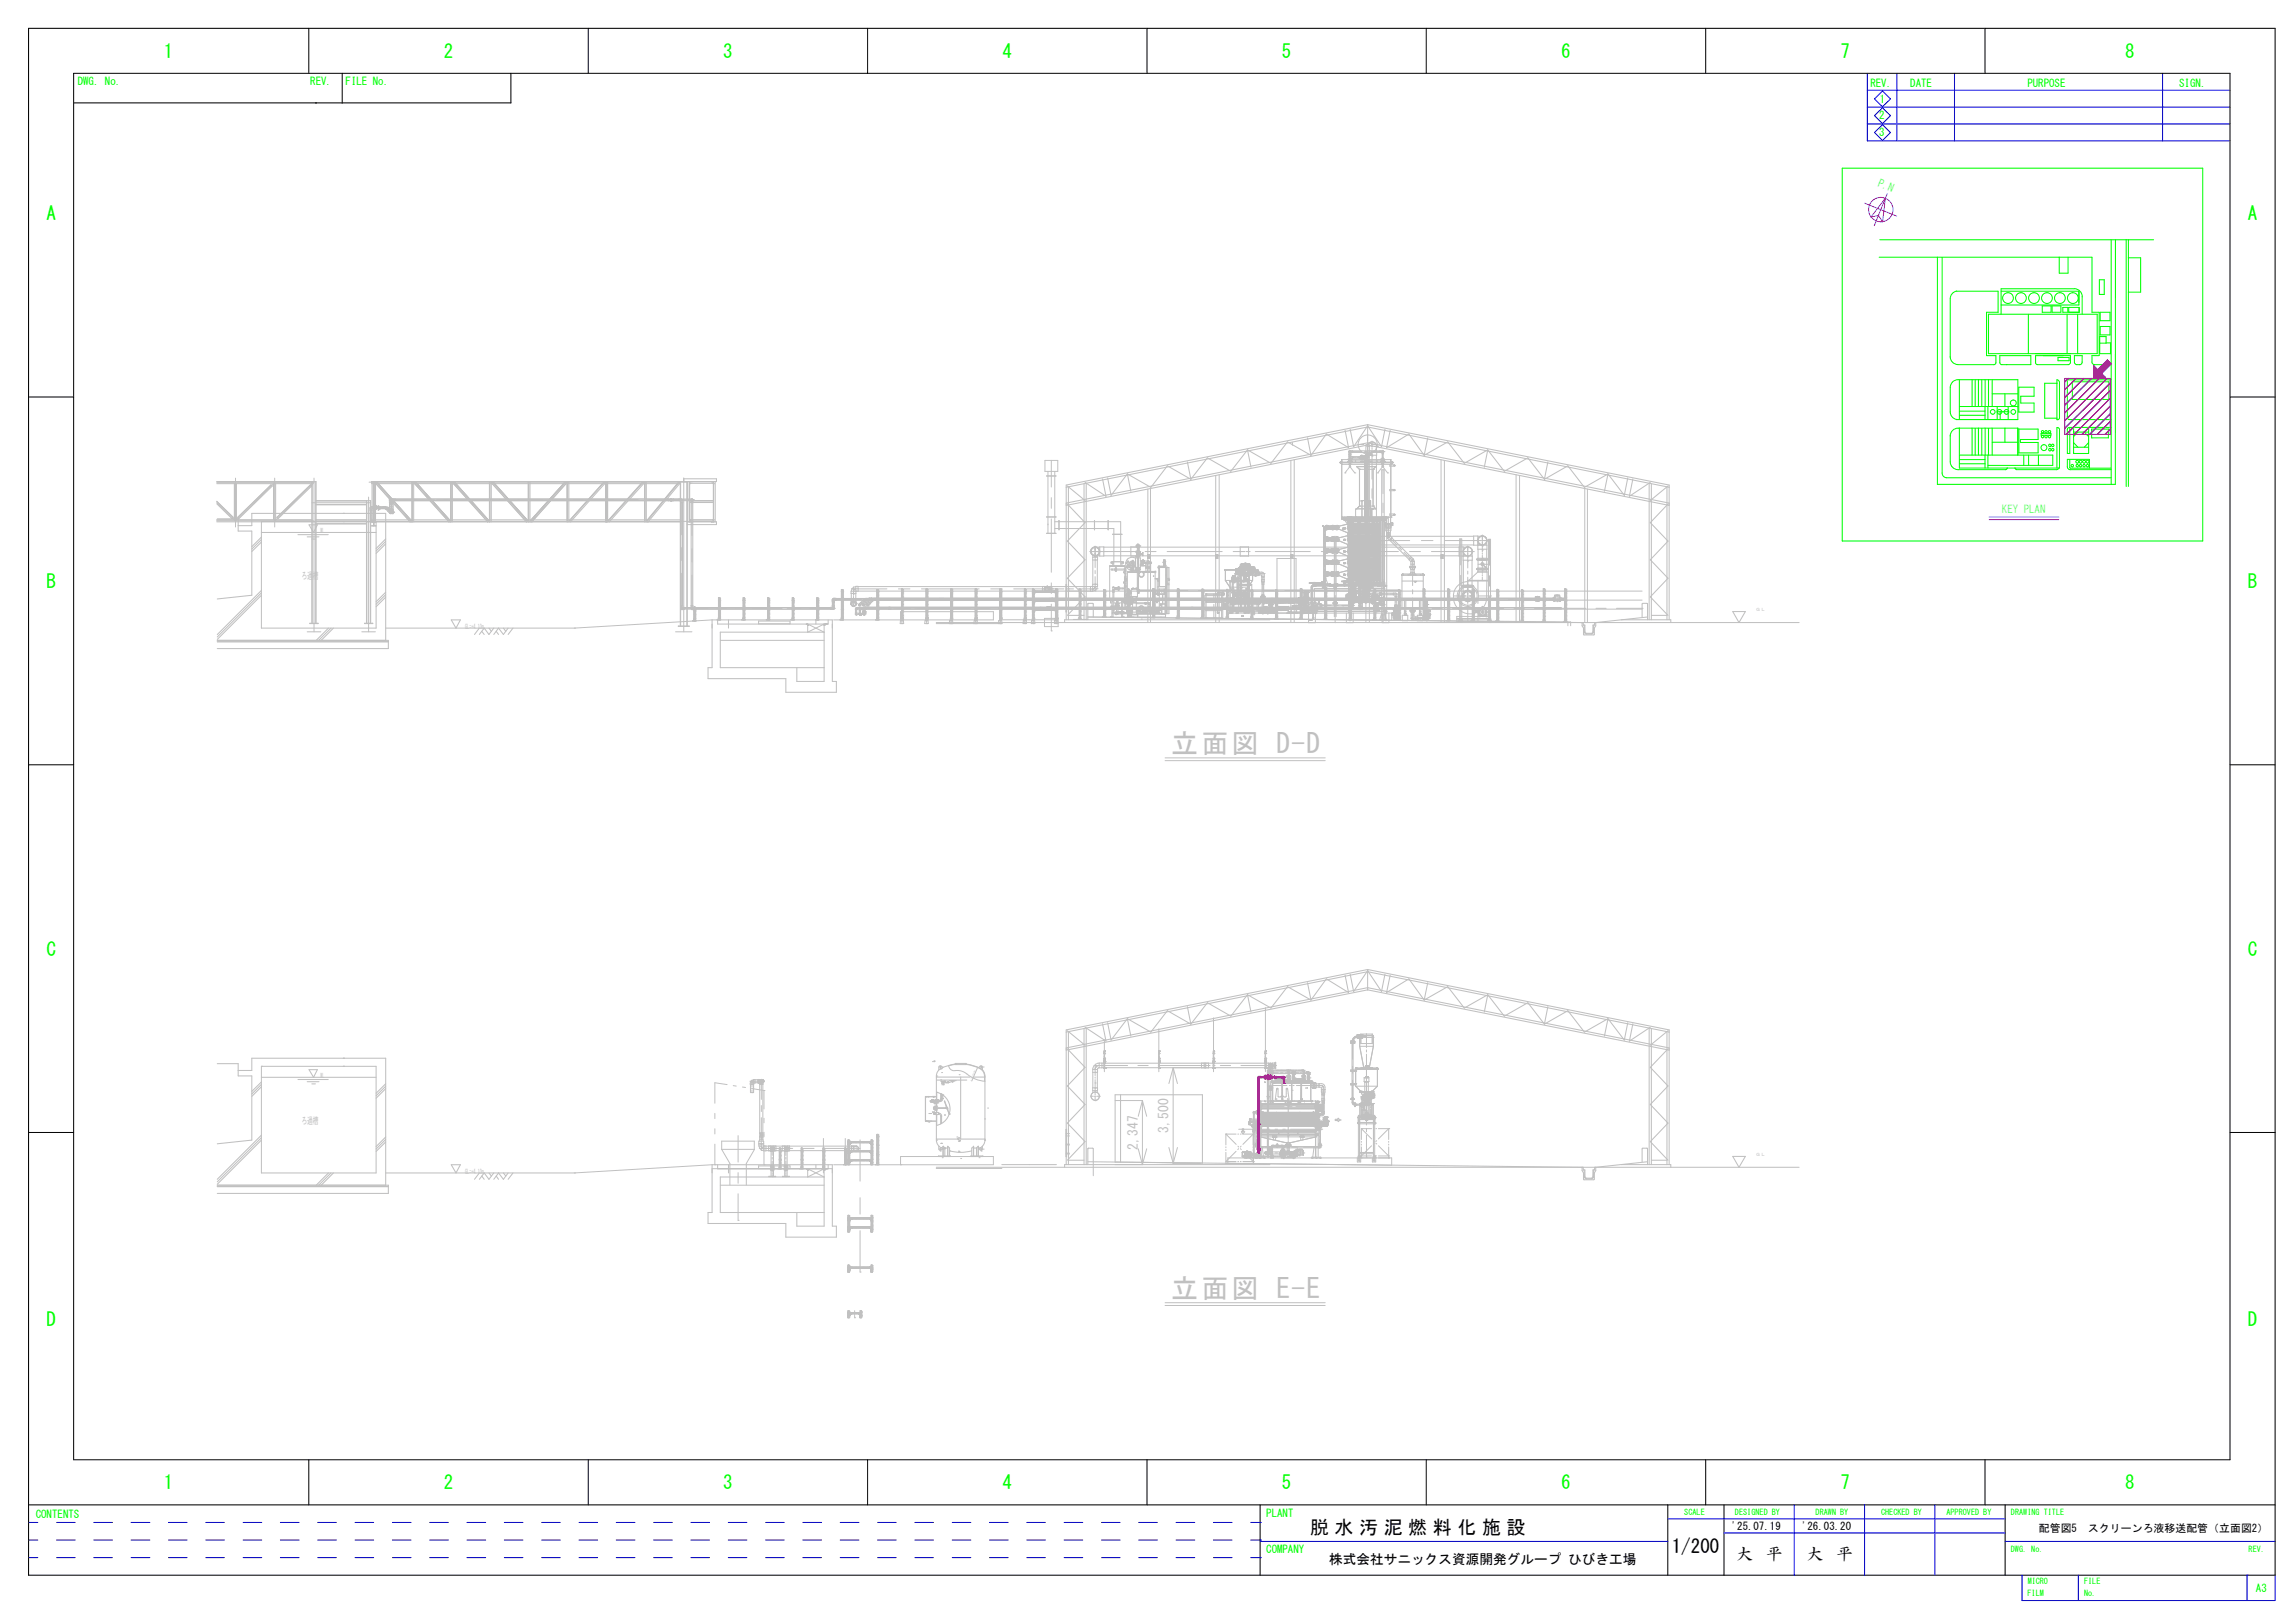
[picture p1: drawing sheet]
<svg xmlns="http://www.w3.org/2000/svg" width="420mm" height="297mm" viewBox="0 0 420 297" stroke-linecap="round" stroke-linejoin="round" font-family="sans-serif">
<defs><g id="words">
<g font-size="5" fill="#c0c0c0">
<text x="214.4" y="137.9">立面図 D-D</text>
<text x="214.4" y="237.6">立面図 E-E</text>
</g>
<g font-size="3.5" fill="#0f0">
<text x="30" y="10.6">1</text>
<text x="81.2" y="10.6">2</text>
<text x="132.4" y="10.6">3</text>
<text x="183.5" y="10.6">4</text>
<text x="234.7" y="10.6">5</text>
<text x="285.8" y="10.6">6</text>
<text x="337" y="10.6">7</text>
<text x="389.1" y="10.6">8</text>
<text x="8.5" y="40.2">A</text>
<text x="411.5" y="40.2">A</text>
<text x="8.5" y="107.6">B</text>
<text x="411.5" y="107.6">B</text>
<text x="8.5" y="174.9">C</text>
<text x="411.5" y="174.9">C</text>
<text x="8.5" y="242.7">D</text>
<text x="411.5" y="242.7">D</text>
<text x="30" y="272.6">1</text>
<text x="81.2" y="272.6">2</text>
<text x="132.4" y="272.6">3</text>
<text x="183.5" y="272.6">4</text>
<text x="234.7" y="272.6">5</text>
<text x="285.8" y="272.6">6</text>
<text x="337" y="272.6">7</text>
<text x="389.1" y="272.6">8</text>
</g>
<g font-size="3.5">
<text x="239.8" y="280.8">脱 水 汚 泥 燃 料 化 施 設</text>
<text x="306" y="284.3">1/200</text>
</g>
<g font-size="3">
<text x="317.9" y="285.5">大</text>
<text x="323.3" y="285.5">平</text>
<text x="330.7" y="285.5">大</text>
<text x="336.2" y="285.5">平</text>
</g>
<g font-size="2.5" fill="#c0c0c0">
<text x="213.9" y="207.3" transform="rotate(-90 213.9 207.3)">3,500</text>
<text x="208.3" y="210.4" transform="rotate(-90 208.3 210.4)">2,347</text>
</g>
<text font-size="2.5" x="243.4" y="286.2">株式会社サニックス資源開発グループ ひびき工場</text>
<g font-size="2" fill="#0f0">
<text x="14.2" y="15.6">DWG. No.</text>
<text x="56.8" y="15.6">REV.</text>
<text x="63.3" y="15.6">FILE No.</text>
<text x="342.4" y="15.9">REV.</text>
<text x="349.7" y="15.9">DATE</text>
<text x="371.2" y="15.9">PURPOSE</text>
<text x="398.9" y="15.9">SIGN.</text>
<text x="344" y="21.9">2</text>
<text x="344.2" y="18.8">1</text>
<text x="344" y="25">3</text>
<text x="6.5" y="277.8">CONTENTS</text>
<text x="231.8" y="277.7">PLANT</text>
<text x="231.8" y="284.1">COMPANY</text>
<text x="413" y="291.4">A3</text>
</g>
<g font-size="2" fill="#0ff">
<text x="343.7" y="34.1" transform="rotate(22 343.7 34.1)">P.N</text>
<text x="366.5" y="93.8">KEY PLAN</text>
</g>
<g font-size="2">
<text x="317" y="280.1">'25.07.19</text>
<text x="329.9" y="280.1">'26.03.20</text>
<text x="373.3" y="280.4">配管図5　スクリーンろ液移送配管（立面図2）</text>
</g>
<g font-size="1.8" fill="#c0c0c0">
<text x="55.2" y="106">ろ過槽</text>
<text x="55.2" y="205.7">ろ過槽</text>
</g>
<g font-size="1.5" fill="#0f0">
<text x="308.4" y="277.3">SCALE</text>
<text x="317.6" y="277.3">DESIGNED BY</text>
<text x="332.4" y="277.3">DRAWN BY</text>
<text x="344.4" y="277.3">CHECKED BY</text>
<text x="356.3" y="277.3">APPROVED BY</text>
<text x="368.2" y="277.3">DRAWING TITLE</text>
<text x="368.1" y="284">DWG. No.</text>
<text x="411.7" y="284">REV.</text>
<text x="371.2" y="292.1">FILM</text>
<text x="371.2" y="289.8">MICRO</text>
<text x="381.5" y="289.8">FILE</text>
<text x="381.5" y="292.1">No.</text>
</g>
<g font-size="1.3" fill="#c0c0c0">
<text x="85.2" y="115.1">GL=+4.10m</text>
<text x="85.2" y="214.9">GL=+4.10m</text>
</g>
<g font-size="1.2" fill="#c0c0c0">
<text x="58.7" y="97.6">WL</text>
<text x="58.7" y="197.3">WL</text>
</g>
<text font-size=".3" fill="#c0c0c0" x="177.8" y="197.8" transform="rotate(-67 177.8 197.8)">2:1 半だ円体形</text>
</g></defs>
<g fill="none" stroke="#c0c0c0" stroke-width=".19">
<path d="M246.3 78.8l.6 3.1-4.1-2.5-2.8 3.9M247.2 78.6l.6 3.2 2.6-3.9 2.5 3.9 .7-3.2M250.4 77.7l-55.2 11.1v24.6M250.4 77.7l55.2 11.1v24.6M250.4 77.7v3.7M254.5 78.8l-.6 3.1 4-2.5 2.8 3.9M39.7 88.1h18.1v26M39.7 95.1h17.4M39.7 91.7l3 3-.2 .2-2.8-2.7M39.7 88.5h17.4M39.7 95.5h17.4M39.7 91.8l3 2.9"/>
<path d="M39.8 95h3.8v2.2h2.5v11.7l-6.3 .7M42.9 88.5v6.6M43.3 88.5v6.6M43.5 94.7l6.1-5.9 .2 .2-6 5.9zM43.6 96.2h2.5v-2.2h24.5v23.2M47.9 95.5h.1M47.9 95.5h76.6M47.9 95.5v19.5h21v-19.5M47.9 97.5h21M47.9 98.3l-1.8 1.8M47.9 98.7l-1.8 1.8M47.9 99.2l-1.8 1.7"/>
<path d="M50.1 88.5v6.6M50.5 88.5v6.6M50.7 94.7l6.2-5.9 .1 .2-6.1 5.9zM54.5 97.9h5.6M56.2 98.3h2.2M56.6 96.1h1.5l-.7 1.4zM57.1 98.7h.6M57.1 88.1v26M57.8 88.1v26M57.8 91.6h10.1v22.5M57.8 95.1h9.3M57.8 95.9h9.3"/>
<path d="M57.8 92.4h9.3M57.8 91.7h9.3M57.8 92.3h9.3M57.8 95.2h9.3M57.8 95.8h9.3M62.9 94h.1M62.9 95.5h.1M67.1 91.6v22.5M67.2 91.6v22.5M67.8 95.4h.3M67.8 91.6v22.5M68.1 95.1h56.4"/>
<path d="M68.1 88.2h56.4M68.1 95.5h56.4M68.1 93.4v2.2h.3v.5l-.3 .2h.7l-.3-.2v-.5l.3-.1M68.1 92.7l-.3 .2-.1 .1v.4h.4M68.1 93l.5 .1M68.1 92.7h.3M68.1 88.1v7.4M68.4 88.1v7.4M68.5 88.1v7.4M68.5 92.9h.1M68.5 93.1l.1 .1M68.6 92.5h.3v.8h-.3z"/>
<path d="M68.6 92.7h-.2v.4M68.6 92.6l-.1 .1M68.7 88.4l.2-.3 6.4 7.2-.2 .2zM68.7 88.1v7.4M68.8 92.5v.8M68.9 92.9h.2h-.2M68.9 92.7h.2v.4M68.9 92.6l.2 .1M68.9 88.2l6.4 7.1M69.1 93.1l-.2 .1M69.1 92.7h1.4l.5 .3M69.2 92.6h.1v.8h-.1z"/>
<path d="M69.3 92.8h.3v.4h-.3M69.3 92.9h.2l-.2 .1M69.3 92.7l.2 .1M69.5 93.2l-.2 .1M69.6 93.1h1M69.6 92.8h1M70.1 92.7v.3M70.1 92.9h.2M70.3 92.9h.2M70.4 92.9h.1M70.4 93h.1M70.4 92.7v.3"/>
<path d="M70.5 93h.1M70.5 93l-1.6 .1M70.5 93l.2 .3M70.5 92.9h.1M70.5 92.9l.3 .3M70.6 98.6l-1.7 1.8M70.6 99.1l-1.7 1.7M70.6 99.5l-1.7 1.8M70.6 93h.1M70.7 92.8l-.2 .2M70.7 93.3l.3 .3M70.8 93h.2"/>
<path d="M70.8 93h.1M70.9 93.2h.1M70.9 93.1h.1M70.9 92.8v.3M70.9 93l.3 .4M71 93.2l.2 .2M71 93h.1M71 93l-.3 .3M71 93.1h.1M71 93.6l.5 .4 .1-.1v-.2M71 93l.1 .1M71 93.6l.2-.3 .4 .4"/>
<path d="M71.1 93.1h.1M71.2 92.9l-.2 .2M71.2 93.4l.2 .2M71.2 93.2l.1 .1M71.3 92h.7M71.3 93.3h.7M71.4 91.4h.2v.1v2.3l-.1 .2-.2-.2zM71.4 93.6l.2-.3 .4 .4v.2l-.2 .1zM71.4 93.2l.2 .2M71.4 93.1l-.3-.2-.5-.1v.4h.4M71.4 93.1l-.2 .3M71.7 91.4h.3v.1v2.3l-.2 .2-.1-.2z"/>
<path d="M71.8 91.3l-.1 .2 .1 .2M71.9 91.3h54.3M71.9 91.3v.4M75.4 88.1v7.4M75.7 88.1v7.4M82.4 95.3l-.2 .2-6.4-7.1 .2-.3 6.4 7.2M82.5 88.1v7.4M82.8 88.1v7.4M82.9 88.4l.2-.3 6.4 7.2-.2 .2zM83.1 88.2l6.4 7.1M89.6 88.1v7.4M89.9 88.1v7.4"/>
<path d="M90.2 88.1l6.4 7.2-.2 .2-6.4-7.1zM96.7 88.1v7.4M97 88.1v7.4M103.5 88.1l.3 .3-6.4 7.1-.3-.2zM103.5 88.2l-6.4 7.1M103.8 88.1v7.4M104.1 88.1v7.4M110.6 88.1l.2 .3-6.3 7.1-.3-.2zM110.6 88.2l-6.4 7.1M110.9 88.1v7.4M111.2 88.1v7.4M111.3 95.3l.2 .2 6.5-7.1-.3-.3-6.4 7.2"/>
<path d="M118 88.1v7.4M118.3 88.1v7.4M122.3 91.7v-.4h1v.4M124.3 88.2l.2 .2-5.9 7.1-.2-.2zM124.3 91.7v-.4h.5l.1 .2 .1 .5h-.4M124.5 88.1v26.5M124.6 88.1v26.5M124.9 92v18.8M125.2 88.1v-.5h6v.5h-63.1v.4h56.4M125.8 88.1v26.5M125.8 95.5h5.4v.5h-5.4M125.9 88.1v7.4"/>
<path d="M126.2 91.7v-.4l.6 .1v.2l-.1 .1M126.2 88.1v7.4M126.3 95.1h.1M126.3 95.5h4.3M126.3 95.1h4.3M126.3 91.7h4.3M126.3 88.1v7.4M126.3 92h4.3M126.3 88.5h.1M126.3 95.4v.1M126.3 88.5h4.3M126.3 88.2h.1"/>
<path d="M126.5 92v-.5l.2-.2 .2 .2v.5M126.5 92v18.8M126.6 95.5h.1M126.6 88.1h.1M126.6 88.1v.1M126.8 92v18.8M130.2 95.5h.1M130.3 88.2h.1M130.3 95.5h-.1M130.5 88.2h.1M130.6 95.4l-.1 .1M130.6 88.5h.1"/>
<path d="M130.6 95.1h.1M130.6 91.6l-59.1 .1-.2-.2 .2-.2h.8v.4M130.6 88.1v7.4M130.9 88.1v7.4M195.2 92.1l55.2-11.1 55.2 11.1M195.2 89.2l55.2-11.1 55.2 11.1M195.4 92.2l3.2 3.5-3.2 3.3 3.2 3.4-3.2 3.4 3.2 3.4-3.2 3.4M195.4 88.9l3.2 2.7M195.6 89.1v24.3M198.5 88.5v24.9M198.9 88.5v24.9M201.8 87.7l.7 3.1-3.9-2.5"/>
<path d="M206.4 86.7l4.3 2.5 3-3.9 4.3 2.4M206.4 86.7l-3 4-.6-3.2M206.4 86.7l.6 3.2M208 99.9h.7M208.1 99.9h.1M208.3 99.8h.1v.2zM208.3 99.9h.1M208.3 99.7h.1M208.3 99.6v.7M208.6 99.9h.1M208.7 99.9h.1M217.4 84.5l.6 3.2"/>
<path d="M228.4 82.3l-3.1 4-4.3-2.5-3 3.9M228.4 82.3l4.3 2.5 3-3.9 4.3 2.4M228.4 82.3l.6 3.2M236.6 81v.4M239.4 80.1l.6 3.2M244.3 98.1v14.8M244.6 98.1v14.8M246.8 84l.6 .1zM247 82.7v1l.6 .2v-.4h-.3v-.8M247 83.2h.3M247 83.1h.3M247 82.5h.6v.3h-.6z"/>
<path d="M247 83.8h.2v.2M247 83.9v.1M247 82.5h.2v.2h-.2zM247 82.8v1.2M247.1 84h.1M247.1 82.5l.2 .1-.2 .2M247.1 82.5l-.1 .1 .1 .2M247.2 83v.8M247.2 82.8v.2h-.2M247.2 83.9l.1 .1M247.6 83.9h1.2M247.6 82.5h5"/>
<path d="M247.6 82.8h5M247.6 83.6h1.2M249.1 83.9h.1M249.1 83.5h.1M249.1 83.7h-.1l.1 .1M249.2 83.6h.2v.2h-.2zM249.3 83.9v.1v-.1M249.3 83.5v-.1v.1M249.3 83.5l.2 .2-.2 .2M249.3 83.5l-.1 .2 .1 .2M249.5 83.7h.1l-.1 .1M249.6 83.5h.1"/>
<path d="M249.6 83.9h.1M249.8 83.5v.4M250.1 84.2h.3v-.5l-.1-.1-1.5-.1v.4h1.3v20M250.4 82.5h1.6v.8h-1.6zM250.4 82a.85 .85 0 0 1 .8-1.1 .85 .85 0 0 1 .8 1.1M250.4 81.4l-55.2 11.1M250.4 81.4l55.2 11.1M250.4 82.5v-.8a.8 .8 0 0 1 .8-.8 .8 .8 0 0 1 .8 .8v.8M250.4 98.1a1.64 1.64 0 0 0 1.6 1.6M250.4 84.2v19.5M252 98.1h-1.6v-.8h1.6v2.5h.8v-1.7h-.8M252.6 82.5h.5l.2 .2-.2 .1h-.5z"/>
<path d="M252.8 84l.6 .1zM253 83.9v.1M253 82.8v.2h.2M253 82.5h.2v.2h-.2zM253 83v.8M253.1 84h.1M253.1 82.5l.2 .1-.1 .2M253.1 82.5l-.1 .1 .2 .2M253.2 83.8h-.2v.2M253.2 82.8v1.2M253.2 83.9l.1 .1M253.5 95.9h1.4v.2h-1.4z"/>
<path d="M253.6 96.1l.1 .4M253.7 97h.9M253.7 97l.2 .4M253.8 96.1h.1M253.8 96.4h.1M253.9 97.4h.6M253.9 97.4v.7h.6M253.9 97.7h.6M253.9 96.4l-.2-.3v.5M253.9 96.1v.3M253.9 98.1l.2 .4M254 98.5h.1"/>
<path d="M254.1 98.6l.3 .3M254.1 96.1v.4h.1v-.4M254.4 98.8l3.6 3.6M254.5 98.1h.1M254.5 96.4h.1M254.5 96.1v.3M254.5 98.1l-.4 .5M254.5 98.1l.3 .3-.4 .5M254.5 97.4v.7M254.6 96.1h-.1M254.6 96.1l-.1 .3M254.6 96.1v.9"/>
<path d="M254.6 96.6h-.9v.4M254.6 97l-.1 .4M254.8 96.1l-.2 .4M254.8 98.4l3.6 3.6M261.4 80.1l-.7 3.2M270.6 98.1v2.4h1.6v-.7h-2.4v-1.7h1.3M270.6 99.7h.5M270.6 99.2v.6M272.2 99.2v.6M272.4 82.3l-4.3 2.5-3.1-3.9-4.3 2.4M272.4 82.3l3 4 4.3-2.5 3 3.9M272.4 82.3l-.7 3.2"/>
<path d="M283.4 84.5l-.7 3.2M294.4 86.7l-4.3 2.5-3.1-3.9-4.3 2.4M294.4 86.7l3 4 .6-3.2M294.4 86.7l-.7 3.2M298.9 87.7l-.6 3.1 3.8-2.5M301.9 88.5v24.9M302.3 88.5v24.9M305.2 89.1v24.3M305.4 92.2l-3.3 3.5 3.3 3.3-3.3 3.4 3.3 3.4-3.3 3.4 3.3 3.4M305.4 88.9l-3.3 2.7M39.8 117.2h31.3v1.5h-31.3M39.8 117.5h31.3"/>
<path d="M47.9 108.1l-8.1 8M47.9 108.5l-8.1 8.1M47.9 108.9l-8.1 8.1M56.7 114.1h1.5zM60.1 115l-2.2 2.2M60.6 115l-2.3 2.2M61 115l-2.2 2.2M66.7 114.1h1.5zM70.6 115h34.8M70.6 108.4l-1.7 1.7M70.6 108.8l-1.7 1.8M70.6 109.3l-1.7 1.7"/>
<path d="M82.6 113.5h1.7l-.8 1.5zM87.8 115l-.9 1.1M88.2 115.5l.4 .6M89.5 115l.5 .5M90.4 115l-.9 1.1-.9-1.1-.8 1.1M90.8 115.5l.5 .6M92.2 115l.4 .5M93 115l-.8 1.1-.9-1.1-.9 1.1M93.9 115l-.9 1.1M124.2 114.6h2zM124.6 111.3l.2 .2 .2-.2M124.6 110.8h.4v.5"/>
<path d="M125.3 111.2v.3M126.5 110.8h.4v.5l-.2 .2-.2-.2zM126.7 111.2l-.2 .1 .2 .2M126.8 113.6h.6M126.8 113.6h.1M126.9 113.6h.1M127 113.6v-.3h.2v.3M127.1 113.3v.3M127.1 113.3h.1M127.1 113.5h.1M127.1 113.4h.1M127.2 111.2v.3"/>
<path d="M127.2 113.3v.3M127.4 113.6h.1M131.3 113.5h.6M131.3 113.4v.1M131.4 113.5v.7h20.2M131.5 113.4v-.3h.2v.3M131.6 113.1v.3M131.6 113.2h.1M131.6 113.3h.1M131.7 113.2h.1M131.7 113.3h.1M131.7 113.1v.3"/>
<path d="M131.9 113.4v.1M133.4 113.5v1.5M135.8 113.5h.6M135.8 113.4v.1M136 113.4v-.3h.2v.3M136.1 113.1v.3M136.1 113.2h.1M136.1 113.3h.1M136.4 113.4v.1M138.9 114.2v-.5h5.7v.5M140.3 113.5h.6M140.4 113.4v.1"/>
<path d="M140.5 113.4v-.3h.2v.3M140.6 113.1v.3M140.6 113.2h.1M140.6 113.3h.1M140.7 113.2h.1M140.7 113.3h.1M140.7 113.1v.3M140.9 113.4v.1M144.8 113.5h.6M144.8 113.4v.1M145 113.4v-.3h.2v.3M145.1 113.1v.3"/>
<path d="M145.1 113.2h.1M145.1 113.3h.1M145.4 113.4v.1M149.3 113.5h.6M149.4 113.4v.1M149.5 113.4v-.3h.2v.3M149.6 113.1v.3M149.6 113.2h.1M149.6 113.3h.1M149.9 113.4v.1M152.1 111.2v.3M152.4 111.5h-27.6l-.2-.2 .2-.1h27.6v-.4h.3v.5l-.3 .2"/>
<path d="M152.4 113.5h-22v8.7h-.8v2h14.3v2.5h9.2v-2h-.7v-10.5M152.4 110.2v.6M152.7 110.2v.6M152.7 109.5l-.3 .2v.5h.3v-.3l134-.1M152.7 109.5h108.3M153 109.5v.4M153.8 113.4l.6 .1zM153.8 113.4v.1M154 113.4v-.3h.2v.3M154.1 113.1v.3M154.1 113.2h.1M154.1 113.3h.1"/>
<path d="M154.2 113.2h.1M154.2 113.3h.1M154.2 113.1v.3M154.4 113.4v.1M155.8 109.6h.9v.4h-.9zM155.8 110.5h.1M155.8 110.7h.1M155.8 110.3h.1M155.8 110v.7M155.9 110.7v.1M155.9 110.3l-.1 .3 .2 .2M155.9 110.2v.2"/>
<path d="M156 110.8h.1M156 110.2h.1M156 110.8l.2 .1M156 110.1v.1M156 110.8v.1M156 110.1h.1M156.1 110.9h.1M156.1 110.1h.1M156.1 110.1l-.1 .1M156.2 110v.1M156.3 110v.1M156.4 110.1l.2 .2"/>
<path d="M156.4 110.9h-.1M156.4 110.1l.3 .2M156.4 110.1h.1M156.4 110.1h-.3l-.3 .2M156.5 110.8h.1M156.5 110.2h.1M156.5 110.9h-.1M156.5 110.2l.1 .1M156.6 110.7l-.1 .1M156.6 110.3l.1 .3-.3 .3h-.3l-.3-.2M156.7 110.7h.1M156.7 110.3h.1"/>
<path d="M156.7 110v.7l-.2 .2h-.5M156.7 110.6l-.1 .1M156.7 110.4v.1M156.7 110.5h.1M156.7 107.3v1.3h-.9v-.4h1.3v-.9zM156.7 110.5v.1M156.7 107.4a.83 .83 0 0 0-.8 .8M156.7 108.2h.1M157.2 110.6h.3v.2h-.3zM157.2 110.6h.2v.2h-.2zM157.3 111.5h.3M157.3 112.2h.3v.1h-.3"/>
<path d="M157.3 111.5v1M157.3 112.4v.1M157.3 112.4h.1M157.3 112.5h.1M157.4 112.3l-.1 .1M157.4 112.3h.1M157.4 112.5h.1M157.4 112.3h-.1M157.5 112.5h.1M157.5 112.3h.1M157.5 112.4h.1M157.5 111.6v.6"/>
<path d="M157.5 112.3v.2M157.6 111.3l-.3 .2M157.6 111.5h.1M157.6 112.5h.1M157.6 112.4h.1M157.6 112.4l-.1 .1M157.7 111.5h128.2M157.7 111.5v-.3h-.1v.4h-.3M157.7 111.3h74.5M157.7 111.5h-.1M157.8 110.5l-.3-.2-.3 .3M157.9 110.5l.4-.3 .3 .3-.4 .3"/>
<path d="M157.9 110.5h.3v.3h-.3zM158 110.6h.2v.2h-.2zM158 112h.1M158 112.1h.1M158 109.9l-.4 .4M158 112.2v.3l.2 .1 .1-.1 .1-.3M158 112.1v.4h.2h.1l.1-.4M158.1 109.7l-.1 .2 .2 .2 .3-.2M158.2 109.9l-.1 .1M158.2 110.1l-.7 .7M158.2 109.6h.1M158.2 109.6l.2 .3"/>
<path d="M158.2 109.8v.1M158.3 109.8h.1M158.4 112.1h.1M158.4 111.5h.1M158.4 109.7h.1M158.4 112h.1M158.4 111.1v.6h-.4v-.2M158.4 112h-.4v.1h.4M158.4 111.1h.2v.4h-.2M158.4 112v.1M158.4 109.7l-.1 .1M158.4 111.1l-.3 .2-.1 .2"/>
<path d="M158.5 109.9h.1M158.5 109.8h.1M158.5 109.5v.3M158.5 109.7h.1M158.6 109.5l-.4 .2M158.6 109.7h-.2M158.7 109.7h.1M158.7 110.6l.3-.3 .3 .2-.3 .3M158.7 109.8l-.4 .4M158.7 110.6h.3v.2h-.3zM158.8 109.7h.1M158.8 109.5v.4"/>
<path d="M158.9 109.5l-.2 .3 .3 .3 .3-.2M159 110.1l-.4 .3M159.5 109.9l-.4 .4M159.6 109.4v.5M159.7 109.9l-.1 .1M159.7 110.1l-.4 .4M159.7 109.6h.1M159.7 109.6l.1 .1M159.7 109.8v.1M159.8 109.8h.1M159.8 109.7l.1 .1M159.9 109.8v.1"/>
<path d="M159.9 109.7h.1M159.9 109.7l-.1 .1M160 109.9h.1M160 109.8h.1M160 109.5v.4M160 109.7h-.1M160.1 109.5l-.6 .4 .2 .2 .3-.2M160.1 109.7h-.2M160.2 109.7h.1M160.3 109.7h.1M160.3 113.4l.6 .1zM160.3 109.5v.4"/>
<path d="M160.3 113.4v.1M160.5 113.4v-.3h.2v.3M160.6 113.1v.3M160.6 113.2h.1M160.6 113.3h.1M160.7 113.2h.1M160.7 113.3h.1M160.9 113.4v.1M165 113.1h.1M165.1 113.1v.3M165.1 113.2h.1M165.1 113.3h.1"/>
<path d="M165.1 113.3v.1M165.1 113.3l-.1 .1M165.2 113.1v.5h-.2h.2M165.2 113.1h.1M165.2 113.4h.1M165.2 113.1h-.2v.5M169.5 113.1h.1M169.6 113.1l-.1 .3M169.6 113.2h.1M169.6 113.3h.1M169.6 113.3l.1 .1M169.7 113.2h.1"/>
<path d="M169.7 113.3h.1M169.7 113.3l-.2 .1M169.7 113.1h.1M169.7 113.1v.5M169.7 113.1v.3M169.7 113.1h-.2v.5h.3h-.3M171.4 113.9h158M171.4 114.1h12M172 109.5v.4M172.7 109.5v.4M174 113.6h.2M174 113.4h.2"/>
<path d="M174 113.1h.2v.5h-.2zM174 113.4v.2M174.1 113.1h.1M174.1 113.1v.2M174.1 113.3v.1M174.1 113.2h.1M174.1 113.3h.1M174.1 113.3l.1 .1M174.2 113.2h.1M174.2 113.3h.1M174.2 113.1h.1M174.2 113.1v.3"/>
<path d="M174.2 113.3v.1M178.5 113.1h.1M178.5 113.1l.1 .2M178.6 113.3l-.1 .1M178.6 113.2h.1M178.6 113.3h.1M178.6 113.3v.1M178.7 113.3h.1M178.7 113.1v.5M178.7 113.1h.1M178.7 113.1h-.2v.5h.3h-.3M183 113.4h.2"/>
<path d="M183 113.1h.1M183.1 113.1l-.1 .3M183.1 113.2h.1M183.1 113.3h.1M183.1 113.3l.1 .1M183.2 113.2h.1M183.2 113.3h.1M183.2 113.3v.1M183.2 113.1h.1M183.2 113.1v.5M183.2 113.4v-.3h-.2v.5h.3h-.3M183.4 113.4h10"/>
<path d="M187.5 113.1h.2M187.5 113.1v.5M187.5 113.1h.1M187.5 113.1l.1 .3M187.6 113.2h.1M187.6 113.3h.1M187.6 113.3v.1M187.6 113.3l-.1 .1M187.7 113.1h.1M187.7 113.1v.2M187.7 113.4h.1M187.7 113.1v.5h-.2h.2"/>
<path d="M189 113.6h.3zM189 111.5h.1M189 109.9h.1M189 108.2h.1M189 108.2v.5h.3M189 108.2h.5v.2M189 108.2l.3 .2v.3M189.1 113.1h.1M189.1 113.1v.2M189.1 112h.1M189.1 110.3h.1M189.1 108.6h.1"/>
<path d="M189.1 109.9v.4M189.1 111.5v.5M189.1 113.3v.1M189.1 111.9h.1M189.1 111.7h.1M189.1 110.2h.1M189.1 110.1h.1M189.1 108.4h.1M189.1 113.2h.1M189.1 113.3h.1M189.1 111.7l.1 .1M189.1 108.4l.1 .1"/>
<path d="M189.1 113.3l.1 .1M189.1 110.2l.1 .1M189.2 111.9h.1M189.2 111.8h.1M189.2 110.3h.1M189.2 110.1h.1M189.2 108.6h.1M189.2 108.5h.1M189.2 113.2h.1M189.2 113.3h.1M189.2 113.3l-.2 .1M189.2 112h.1"/>
<path d="M189.2 111.7h.1M189.2 108.7h.1M189.2 113.1h.1M189.2 111.8l.1 .2M189.2 110.1v.2M189.2 111.7v.3M189.2 113.1v.5M189.2 110.1l.1 .2M189.3 112h.1M189.3 110.3h.1M189.3 108.7h.1M189.3 113.1h.1"/>
<path d="M189.3 113.1l-.1 .3M189.3 113.1h-.3v.5M189.3 111.6h.1M189.3 110h.1M189.3 108.3h.1M189.3 111.7h.1M189.3 109.9h.1M189.3 109.9v.1M189.4 111.6h.1M189.4 110h.1M189.4 108.3h.1M189.5 111.6h.1"/>
<path d="M189.5 109.9h.1M189.5 108.3h.1M189.5 109.9l-.1 .1M189.5 111.6h-.1M189.5 111.7h.1M189.5 110h.1M189.5 108.4h.1M189.5 111.5h.1M189.5 108.2h.1M189.5 111.7h-.3M189.5 111.7v-.2h-.5v.5h.3M189.5 111.5h-.4"/>
<path d="M189.5 110l-.3 .1M189.5 110v-.2h-.5v.5h.3M189.5 108.4h-.3v.3M189.5 108.2h-.4v.4M189.5 109.9h-.4M190.9 107.3h.4v.9h-.4zM191 111.5v-.3h.1v.3M191.1 111.3h.1M191.1 111.4h.1M191.1 111.4l.1 .1M191.1 111.5h.1M191.1 111.3v.2"/>
<path d="M191.2 111.5h.1M191.2 111.2h.1M191.2 111.2v.1M191.2 111.3h.1M191.3 111.5h.1M191.3 111.2h.1M191.3 108.2h.6M191.3 107.4h.9M191.3 111.3h.1M191.3 111.2v.1M191.3 107.9l.2 .2M191.3 107.8h.1"/>
<path d="M191.3 111.4h.1M191.3 107.9l.2 .3h.4l.2-.3M191.3 111.4v.1M191.3 107.7v.1M191.3 107.6h.1M191.4 107.6h.1M191.4 111.5v-.3h.1v.3M191.4 111.4h-.1M191.4 107.5h.1M191.4 107.5l-.1 .2M191.5 108.1h.1M191.5 107.4h.1"/>
<path d="M191.6 107.4h.1M191.6 107.4l-.3 .2 .1 .5M191.6 108.1v.1M191.6 111.5v-.4h.8v.4M191.6 108.2h.1M191.7 111.1v.4M191.8 111.4l.1 .1M191.8 111.2h.1M191.8 111.3h.1M191.8 111.4h.1M191.8 111.2v.2M191.8 111.4v.1"/>
<path d="M191.8 107.4h.1M191.8 111.1h.1M191.8 111.1v.1M191.9 111.4h.1M191.9 108.2h.3M191.9 111.1l-.1 .1M191.9 111.1h.1M191.9 108.2h.1M191.9 111.5h.1M191.9 107.4l.2 .2v.5M191.9 111.1h-.1M191.9 107.4h.1"/>
<path d="M191.9 108.1h.1M192 111.1h.1M192 111.5h.1M192 108.1h.1M192 107.4h.1M192 107.4h-.5M192.1 111.5h.1M192.1 111.1h.1M192.1 107.5h-.1M192.1 107.5l.1 .2M192.1 111.4h.1M192.1 107.6h.1"/>
<path d="M192.1 107.5h.1M192.1 111.5h-.1M192.1 111.2h.1M192.1 111.1v.1M192.1 111.4v.1M192.1 107.8h.1M192.1 111.4l-.1 .1M192.1 111.1l.1 .2M192.1 107.7l.1 .1M192.2 111.4h.1M192.2 111.2h.1M192.2 111.3h.1"/>
<path d="M192.2 109.5v.4M192.2 111.3l-.1 .1M192.2 107.8h-.1M192.2 111.4h-.1M192.2 107.9l-.3 .3M192.2 107.3h.4v.9h-.4zM192.2 111.1v.4M192.9 111.7h.1M192.9 110h.1M192.9 108.4h.1M192.9 111.7h.3M192.9 110h.3"/>
<path d="M192.9 108.4h.4l-.1 .3M192.9 111.5h.1M192.9 109.9h.1M192.9 108.2h.1M193 111.7h.1M193 110h.1M193 108.4h.1M193 111.5h.1M193 109.9h.1M193 108.2h.1M193 111.5h.4M193 109.9h.4"/>
<path d="M193 108.2h.4v.5M193 111.6h.1M193 108.3h.1M193.1 111.6h.1M193.1 109.9h.1M193.1 108.3h.1M193.1 109.9l-.1 .1M193.1 111.6h-.1M193.1 109.5v.4M193.1 110h.1M193.1 110l.1 .1M193.2 111.7h.1"/>
<path d="M193.2 110h.1M193.2 111.6h.1M193.2 109.9h.1M193.2 108.3h.1M193.2 109.9l-.1 .1M193.2 111.6h-.1M193.2 113.6h.3zM193.2 111.8h.2M193.2 113.4h.3M193.2 110.1h.2M193.2 111.8h.1M193.2 111.7v.3"/>
<path d="M193.2 112h.1M193.2 110.3h.1M193.2 108.7h.1M193.2 113.1h.1M193.2 110.1v.2M193.2 113.1v.5M193.2 113.3v.1M193.3 113.3l-.1 .1M193.3 111.9h.1M193.3 111.7h.1M193.3 110.2h.1M193.3 110.1h.1"/>
<path d="M193.3 108.6h.1M193.3 108.4h.1M193.3 113.2h.1M193.3 113.3h.1M193.3 113.1h.1M193.3 108.4l.1 .1M193.3 110.2l.1 .1M193.3 111.7v.1M193.3 113.1v.2M193.4 111.9h.1M193.4 111.8h.1M193.4 110.3h.1"/>
<path d="M193.4 110.1h.1M193.4 108.6h.1M193.4 108.5h.1M193.4 113.2h.1M193.4 113.3h.1M193.4 113.1h.1M193.4 111.5v.5M193.4 109.9v.4M193.4 113.1v.2M193.4 113.3v.1M193.4 112h.1M193.4 108.7h.1"/>
<path d="M193.4 111.5h.1M193.4 109.8h.1M193.4 111.5h-.5v.2M193.4 109.9l-.5-.1v.2M193.4 109.9h.1M193.4 108.2h.1M193.4 108.2l.1 .5h-.3v-.3l.2-.2M193.4 108.2h-.5v.2M193.4 113.1v.5M193.4 113.3l.1 .1M193.5 113.1h.1M193.5 111.5v.5h-.3v-.2"/>
<path d="M193.5 109.9v.4h-.3v-.2M193.5 113.1v.5M193.5 113.1h-.1M193.5 113.3v.1M193.5 113.1h-.3v.3M195.6 112.6h2.9M195.6 111.2h53.2v-1.3h.3v1.3h36.8M197.3 113.3h.7M197.3 113.3v.1M197.4 113.3v.1M197.5 113.3v-.3h.3v.3M197.6 113v.3"/>
<path d="M197.6 113.1h.1M197.6 113.2h.1M197.6 113.2l.1 .1M197.7 113.1h.1M197.7 113.3h.1M197.7 113v.3M197.9 113.3v.1M198 113.3v.1M199.2 112.9l90.4 1v.6l.3 .5 .1 1.2 1.9-.1v-1.1l.2-.5v-.6l9.5-1M199.6 107.3l.1 .9h.3v-1.3h.9v.4zM200 107.3h.1M200.2 112.9v-2.4l-.2-.1h-.7l-.1 .1v2.9"/>
<path d="M200.7 101.7h.6M200.7 100.1h.6M200.9 107.3a.83 .83 0 0 1-.9 .9M201.3 100.1h.8v1.7h-.8zM201.8 112.9h.7zM201.9 112.9h.1M202 112.9v-.3h.3l-.1 .3M202.1 112.6v.3M202.1 112.6h.1M202.1 112.8h.1M202.1 112.6l.1 .1M202.1 112.8l.1 .1"/>
<path d="M202.1 112.7h.1M202.1 112.9h.1M202.2 112.7h.1M202.2 112.9h.1M202.4 112.9h.1M203.7 107.5h.2M203.7 110.9h-.3v.1l.3 .1M203.9 107.5h-.2M203.9 111.1h.5M204 104.1v.2M204.2 110.9v-.1h.7v.2h-.2M204.2 110.9h.2"/>
<path d="M204.3 112.4h.1M204.3 111.1h.1M204.3 110.8h.1M204.3 110.7h.4zM204.4 110.9h-.5M204.4 111.1h.1M204.5 112.4h.1M204.5 110.9h.1M204.5 110.8l-.1 .1M204.5 110.8l.2 .1M204.5 110.9h.1v.1zM204.6 111.1h.1"/>
<path d="M204.6 110.9h.1M204.6 110.9h.3M204.7 110.9l.1 .1M204.7 111.1h-.2M204.7 112.3h.1M204.7 112.2h.1M204.7 110.9v.2M204.8 111l-.1 .1M204.8 110.8h.1M204.8 111.9h.3v.2M204.8 112.3h-.1v-.2h.5v.2h-.1M204.8 111.9l-.1 .2"/>
<path d="M204.8 111h.1M204.8 112.3h.3M204.8 111.9v.4M204.8 111v.4h-.5v-.3M204.9 112.1h.1M204.9 112.1h-.1M204.9 111.9v.2M205 112.1h.1M205.1 111.9v.4M205.1 112.3h.1M205.1 112.2h.1M205.3 112.3h.1"/>
<path d="M205.3 112.2h.1M205.4 112.3h.3M205.4 112.3h-.1v-.2h.5v.2h-.1M205.4 111.9v.2M205.5 112.1l-.1 .2M205.5 112.1h.1M205.6 111.9v.2M205.7 110.1h.1M205.7 110h.1M205.7 111.4h.1M205.7 111.4v.1M205.7 112.1h.1"/>
<path d="M205.7 111.3h.1M205.7 110.2h.1M205.7 110.1v.1M205.7 109.9h.1M205.7 111.5h.1M205.7 109.9h.2M205.7 109.9v.1M205.7 111.3v.1M205.7 110v.1M205.7 111.9h-.3v.2M205.7 111.9v.4M205.7 111.9l.1 .2"/>
<path d="M205.7 111.5h.5M205.7 112.3h.1M205.7 112.2h.1M205.8 111.4h.1M205.8 104.7v.1M205.8 106.6l-.1 .1h.1M205.8 111.4v.1M205.8 110h.1M205.8 111.5h.1M205.8 111.3h.1M205.8 111.3v.1M205.8 109.9h.1"/>
<path d="M205.8 104.6v.2M205.8 106.5v.2M205.8 109.9v.1M205.9 106.7v.6M205.9 107.4v2.1M205.9 111.3h.1M205.9 111.3h-.2M205.9 111.3l.2-.1v.3M205.9 109.9v.1M205.9 105.6v.9M205.9 110.5v.7M206.1 111.3h.1"/>
<path d="M206.1 104.9l.1 2.4M206.1 108.8l.2 .1M206.1 104.4v.1M206.1 109.5v.4M206.1 110.5v.7M206.1 110.2h.1M206.1 111.5h.1M206.1 109.9v.1M206.1 111.4h.1M206.2 111.5h.1M206.2 111.3h.1M206.2 107.4v1.4"/>
<path d="M206.2 109v.5M206.2 112.1h.3v.2h-.3zM206.2 112.2h.3M206.2 111.4v.1M206.2 108.8l-.1 .2M206.2 111.3v.1M206.2 108.9h.1M206.2 111.2h.1M206.2 111.6h.1M206.3 103.8l.4 .4 .5 .2M206.3 111.1h.1M206.3 112h.1"/>
<path d="M206.3 108.7h.2v.4h-.2zM206.3 111.3v.2M206.3 111.5l.1 .1M206.3 108.6v.1M206.3 109.1v.9M206.3 111.2v.4M206.3 112v.1M206.3 111.6h.1M206.3 111.1l-.1 .2 .1 .4M206.3 111.7h1M206.3 108.6h.1M206.3 111.7h.1"/>
<path d="M206.3 111.2h.1M206.4 111.6v.1M206.4 111.1v.1M206.4 108.7v.4M206.4 112.1h.1M206.4 113h.1M206.4 111.1l-.1 .2M206.4 111.1h.1M206.4 103.8h.1M206.4 112h.1M206.4 110.3h.1M206.4 107.8v-3.2h5.1v5.4"/>
<path d="M206.4 110.5v1.6M206.4 104.8h2.2M206.4 108v-.2h.3l.2 .6M206.4 102.9v-.2h.2v.2M206.4 103.2v.3M206.4 112.3v.7M206.4 112.4h.3M206.4 112.4h.9M206.5 109.4l.1 .1-.1-.1M206.5 109.4v.1M206.5 109.4l.1 .1M206.5 108.9h.1"/>
<path d="M206.5 113v-.4h.3l-.1 .4M206.5 109.5h.1M206.6 108.4l.1-.1v-.4l-.2-.1-.1 .1v2.1M206.6 108.5h.1M206.6 108.8v.2M206.6 103.2v.3M206.6 112.6v.4M206.6 109.2h.1M206.6 109.2l-.1 .2M206.6 109.4h.1M206.6 112.7h.1M206.6 112.9h.1"/>
<path d="M206.6 108.4v.2M206.6 109.1h.2v.4l-.2-.1M206.6 112.7l.1 .1M206.6 109.4v.1M206.6 110.7l.2 .1zM206.6 108.8h.2v.2h-.2M206.6 109.1h.2M206.6 108.8h.2M206.6 108.8l-.1 .1M206.7 103.5h.1M206.7 108.7h.1M206.7 112.8h.1"/>
<path d="M206.7 112.9h.1M206.7 103.5h-.3v.1M206.7 109v.2M206.7 110.6v.1M206.7 109.2h.1M206.7 103.5v.1M206.7 108.4v.1zM206.7 109.4h.1M206.7 108.5h.1M206.7 109.4v.6M206.7 109.5h.1M206.7 108.7v.1"/>
<path d="M206.7 108.5h-.1M206.7 108.6h.1M206.7 103.8h.1M206.8 109.5h.1M206.8 108.7h.1M206.8 108.7h-.2v.5M206.8 108.7v.1M206.8 109v.1M206.8 109.5v.5M206.8 110.6v.1M206.8 108.4h-.1M206.8 103.2l.1 .3"/>
<path d="M206.8 108.5v.1M206.8 108.4v.2M206.8 108.4v.1M206.8 102.9h-.6v.2h.6M206.8 102.9v.2M206.8 103.8v.1h.3M206.8 103.8h-.3M206.8 108.5l-.1-.1-.1 .1 .1 .1 .1-.1M206.9 110.6h.1M206.9 103.5v.1M206.9 103.8v.1M206.9 110.5v.1"/>
<path d="M206.9 112.4h.3M206.9 108.6l-.2-.3-.2 .2 .2 .2 .2-.1M206.9 112.6h.1M206.9 113h.1M206.9 110.5h.1M206.9 110.5l.2 .1M206.9 104.1h.7v.2h-.7zM206.9 104.2h.7M206.9 100.9h.6M207 112.6h.1M207 110.5v.1M207.1 103.9h.1"/>
<path d="M207.1 103.1h.1M207.1 103.1v.4M207.1 110.3h.1M207.1 110.5v.1h.2M207.1 103.9l.1 .2M207.2 102.8l-.2 .1a.35 .35 0 0 0 .1 .6M207.2 102.8h.1M207.2 103.1h-.1M207.2 103.1h.1M207.2 102.8v.3M207.2 104h.1M207.2 104.3v.3"/>
<path d="M207.3 102.8h.1M207.3 102.8h-.1M207.3 102.8v.3M207.3 104.3v.3M207.3 104.4h.8M207.3 104h.1M207.3 103.6h-1.1l-.3 .4M207.3 103.8h-1l-.2 .4M207.3 103.5l.1 .3M207.3 104v.1M207.3 103.1h.1M207.3 111.9l-1 .1"/>
<path d="M207.4 103.5h.1M207.4 103.9l-.1 .1M207.4 103.4h.2v.6h-.2l.1-1.4v1.4M207.4 103.5l-.6 .1M207.4 102.7h-.3l-.3 .3M207.4 103.1v.1M207.5 102.8l.1 .4v.2M207.5 102.7a.52 .52 0 0 1 .1 .9M207.6 103.8h.1M207.6 103.5h.1M207.6 103.6h.3M207.6 103.8h.3"/>
<path d="M207.7 100.9h.2M207.9 104.1h.9v.2h-.9zM207.9 104.2h.9M207.9 102.1h.9v1.7h-.9zM207.9 102.2a1.19 1.19 0 0 0-1.4 .1 1.19 1.19 0 0 0-.3 1.4M208 103.8h.7M208 100.9h.7v.2h-.7zM208 101.7h.7v.2h-.7zM208 101h.7M208 101.8h.7M208 111.7h.5M208 100.9v.1"/>
<path d="M208.1 104.1h.5M208.1 104.3h.5M208.1 112.4h5.3M208.1 101.5l.1 .2M208.1 101.2h.1M208.1 100.9v.1M208.1 101.3h.1M208.1 101.6h.1M208.1 103.9v.2M208.1 104.4v.2M208.2 101.2l-.1 .4M208.2 101.7h.1"/>
<path d="M208.2 101.9l.2 .1M208.2 100.2v.8M208.2 101.2v6.6M208.3 100.9v.1M208.3 100.2h.1M208.3 100.3h.1M208.3 101h.1M208.4 100.9v.1M208.4 100.2v.8M208.4 101.2v6.6M208.5 101.1h.1M208.5 101.1v.1"/>
<path d="M208.5 101.2h.1M208.5 101.6h.1M208.5 101.7h.1M208.5 101.6v.1M208.5 101.2h.2M208.5 100.9v.1M208.5 103.9v.2M208.5 104.4v.2M208.5 104.9l.1 .1zM208.5 111.5l.1 .1zM208.5 111.2l.1 .1zM208.5 105.3h.1z"/>
<path d="M208.6 101.6h-.1M208.6 101.6h.1M208.6 101.8v-1.7h-1.6v1.7h1.7M208.6 101.4h.1M208.6 101.2h.1v.4h-.1zM208.6 100.9v.1M208.7 100.9h.1M208.7 101.3h.3v.2h-.3M208.8 104.7v.1zM208.8 111.8h.1M208.8 105.5v.1zM208.8 111v.1z"/>
<path d="M208.8 103.2h.2M208.9 101.4h.1M208.9 101.3v.2M209 101.5h.2M209 101.4h.2M209.1 104.7v.1zM209.1 111.8h.1M209.1 111v.1zM209.1 105.5v.1zM209.1 103.2h.2M209.2 101.1h.1v.6h-.1zM209.3 105.3h.1z"/>
<path d="M209.3 104.9l.1 .1zM209.3 111.5l.1 .1zM209.3 111.2l.1 .1zM209.3 104.8h2.2M209.3 103.1h.5M209.4 111.7h.8M209.8 103.1h.1M209.9 103.1h.1M210.2 111.3h.1M210.2 111.5h.1M210.2 102h.1M210.2 101.7v.3"/>
<path d="M210.3 111.7h.1M210.3 103.1h.1M210.3 103.1h.2M210.4 111.1h.1M210.4 111a.38 .38 0 0 0-.3 .6 .38 .38 0 0 0 .6 0 .38 .38 0 0 0-.2-.6M210.4 101.7h.1M210.4 101.7h-.2v.3M210.4 101.7l-.2 .1M210.5 111.1h.1M210.6 111.7h.1M210.5 111.4v.2M210.6 112.1h.5v.3"/>
<path d="M210.6 103.1v1.5M210.6 112.3h.3M210.6 111.7h.7M210.7 111.5h.1M210.7 111.3h.1M210.8 113h.6M210.8 113v.1M210.9 112.1v.3M210.9 113v.1M211 113v-.3h.2v.3M211.1 112.7v.3M211.1 112.8h.1"/>
<path d="M211.1 112.9h.1M211.1 111.9v.1M211.2 112.8h.1M211.2 112.9h.1M211.3 112h.1M211.3 111.8h.1M211.3 112.1h.1M211.3 112.1h-.1M211.3 111.8v.2M211.4 110.1h.1M211.4 111.7h.1M211.4 110.1v1.9"/>
<path d="M211.4 112h.1M211.4 111.8h.1M211.4 112.1h.1M211.4 111.8v.3M211.4 113v.1M211.5 111.9v.1M211.5 110v1.9h-3.5M211.5 105.9h.4v2.9h-.2v-.2h.2M211.5 105.9h.4M211.5 108.5l.1 .2h-.1M211.5 108.6l.1 .1M211.5 108.2l.2 .6"/>
<path d="M211.5 108.5v.1M211.6 108.8h.2M211.6 110h.1M211.6 108.5v.1M211.6 108.6h.2M211.7 110h-.4v2.1M211.7 109.7h.2v.6h-.2zM211.7 110l-.3 .1M211.8 108.6v.2M211.8 111.8h.2M211.8 109.7v.6M211.8 111.8v.1"/>
<path d="M211.8 111.9l.1-.1v.1M211.9 111.9h.1M211.9 111.8h.1M211.9 111.8v.1M211.9 108.7h.1M211.9 106.2h.1M211.9 106h.1M211.9 110h.3M211.9 105.9h.3v.4h-.3zM212 108.5l-.1 .4h.3v-.2M212 111.8h.1M212 105.9v.4"/>
<path d="M212 108.7v.2M212 103.9h.2M212 103.8h.2M212.1 111.7l-.1 .1M212.1 111.8h-.1M212.1 104v3.4M212.2 111.7h.1M212.2 111.7h.2M212.2 108.8h.1M212.2 106.2h.1M212.2 106h.1M212.2 112.2h.1"/>
<path d="M212.2 112.1h.1M212.2 103.7h.1M212.2 112.1v.1M212.2 108.7v3.7M212.3 103.7v-.1h-.2l-.1 .4h.2v-.3M212.3 103.6h1M212.3 107.4v-3.5h1.1v8.5h-5.3M213 103h.1M213 103.8v.1M213.1 102.6h.1M213.1 102.4h.1M213.1 102.4v1.4"/>
<path d="M213.1 103h.1M213.1 102.9v.1M213.2 102.8h.1M213.2 103v.7l.1-.5M213.2 102.8h.1v.9h-1.1M213.2 103h.1M213.2 102.8l-.2 .2M213.2 103.1h.1M213.2 103.5h.1M213.2 103.4h.1M213.2 103.7h.1M213.2 103.6h.1"/>
<path d="M213.2 103.2h.1M213.2 103.5v.1M213.3 103.7h-.1M213.3 103.7h.1M213.3 103.5h.1M213.3 102.8h.1M213.3 102.8h-.1M213.3 103.4h.1M213.3 103v.1M213.3 103.6l-.1 .1M213.3 103.6h-.2v.3M213.4 112.4v.6h-7.1l7.1-.1"/>
<path d="M213.9 106.2h.2zM214 105.9v.1M214 106.1v.1M214 106.2v.8M214.1 106h-.2l.2 .1M215.3 113.1h.6M215.3 113.1h.1M215.5 113.1v-.4h.3v.4M215.6 112.7v.4M215.6 112.8h.1M215.6 112.9h.1M215.6 112.9l.1 .1"/>
<path d="M215.7 112.8h.1M215.7 113h.1M215.7 112.7v.4M215.9 113.1h.1M219.8 113.1h.6zM219.9 113.1h.1M220 113.1v-.3h.2v.3M220.1 112.8v.3M220.1 112.8h.1M220.1 113h.1M220.1 112.8l.1 .1M220.2 112.9h.1"/>
<path d="M220.2 113h.1M220.4 113.1h.1M222.5 108.7h.8M222.5 108.7v.1M222.6 102h.1M222.7 102h.1M222.7 102h-.1M222.7 101.7l-.1 .1M222.9 101.7h.1M222.9 101.7h-.3v.3M222.9 101.7l-.2 .1v.2M222.9 112.2h.1"/>
<path d="M222.9 108.7h.1M222.9 108.5h.1M222.9 112.1h.1M222.9 112.3h.1M222.9 108.7v.1M223 112.2h.1M223 112.1h.1M223 108.7h.1M223 108.4l-.1 .1M223 108.4v3.8l-.1-3.7M223 108.4h.9M223.3 108.7v.1"/>
<path d="M223.9 108.5h.1M223.9 108.4h.1M223.9 108.4l.1 .1M223.9 108.5h-1M223.9 108.4v.1M223.9 108.7h.1M223.9 108.7l.1 .1M223.9 108.8h.1M223.9 108.5v.4M223.9 108.9h.1M224 108.7h.1M224 108.8h.1"/>
<path d="M224 108.5v.3M224 108.8h-.1M224.3 113.2h.6zM224.3 113.2h.1M224.5 113.2v-.4h.2v.4M224.6 112.8v.4M224.6 112.9h.1M224.6 113h.1M224.6 113.1h.1M224.6 113l.1 .1M224.7 112.9h.1M224.7 113.1h.1"/>
<path d="M224.9 113.2h.1M226.9 100.9h.6M227 111.6h2.3M227 111.7h.2M227 111.5h.2M227.1 100.1h1.5v1.7h-1.5zM227.3 104h.6M227.4 104.7l-.1-.8h.6v.8h.3v.5a.62 .62 0 0 1-.8-.5M227.4 112.7h.1M227.4 104.4h.5M227.4 112.6h.1M227.4 112.8h.1"/>
<path d="M227.4 112.7v.1M227.4 103.9v-.2h.4v.2M227.5 103.9v.1M227.6 111.4v.1M227.6 111.7h.1M227.7 100.9h.2M227.7 111.7h.1M227.7 111.5h.1M227.7 111.5v.2M227.8 103.9v.1M227.8 111.6h.1M227.9 112.2h.1"/>
<path d="M227.9 111.6v.1M228 111.8h.1M228 111.5h.1M228.1 111.8l.3 .1M228.1 111.4h.1M228.1 100.9h.6M228.2 111.3h.1M228.2 111.9h.1M228.2 111.3v.6M228.2 104.8h2.4M228.2 105.2h2.4M228.3 112v.1"/>
<path d="M228.4 111.3v.6M228.4 111.9h.1M228.4 111.3h-.3l.1 .6M228.4 111.3h.1M228.4 111.3l.1 .6M228.4 111.4v.5M228.5 111.9h.1M228.5 111.9h.7M228.5 111.3h.1M228.5 111.3h.5M228.6 112.2h.1M228.7 100.9h.1"/>
<path d="M228.7 112.1h.1M228.8 113.2h.6zM228.9 113.2h.1M229 113.2v-.3h.2v.3M229.1 112.9v.3M229.1 112.9h.1M229.1 113.1h.1M229.1 112.9v.1M229.1 113h.1M229.2 111.3h-.2v.6M229.2 111.3v.6M229.2 112.9v.3"/>
<path d="M229.3 105.3h.1M229.3 104.7h-.3v.5h.3M229.3 104.6v.7M229.3 104.6v.1M229.3 105.3v-.7h1v.7M229.4 113.2h.1M229.5 104.3h.6M229.5 104.3h-.3v.1h1.2v-.1h-.3M229.5 104.3h.1M229.6 104.6v.7h-.3M229.6 105.3h.4M229.6 104.4v.2"/>
<path d="M229.6 104.5h.4M229.7 104.6h-.1M229.7 105.3h.2M229.7 105.4h.2M229.7 105.3v.1M230 104.6h.1M230 104.4v.9h.3M230.1 104.3h.1M230.3 104.6l.1 .1M230.4 104.7h.5l.5 .3 .1 1.4M230.4 105.3h-.1M230.4 105.2h.5v.4h.6"/>
<path d="M230.4 104.6v.7M230.6 104.7v.5M230.7 109.5v.4M230.8 111.5h.1M230.8 111.5v.5h.2M230.8 111.5h.5v.2M230.8 109.1h.8v.2h-.8zM230.8 109.2h.8M230.8 112h.1M230.8 111.5v.5M230.9 111.9h.1M230.9 111.7h.1"/>
<path d="M230.9 111.7v.1M230.9 111.8h.1M230.9 109.3l.1 .3M230.9 106.4h.6M230.9 106.4l.1 .2M231 112h.1M231 111.8h.1M231 111.7h.1M231 105.6v.5M231 111.7v.3M231 106.6v5.3l.2 .1 .2-.1M231 109.5l.3 .2 .1 .2v.3h-.4"/>
<path d="M231 111.6h.1M231 111.4h.4v.5M231 106.6h.4M231 108.9h.4v.2M231 108.9l-.1 .2M231.1 111.7h.1M231.1 111.6h.1M231.1 111.6h-.1M231.1 111.8l.2-.1v.3l-.2-.1zM231.2 111.6h.1M231.2 109.1v-.2v.2M231.2 109.3v.3v-.3"/>
<path d="M231.2 111.7l.2 .1-.2 .2M231.2 111.7l-.2 .1 .2 .2M231.2 111.7l-.2 .1 .2 .3M231.3 111.7h.1M231.3 111.5h.1M231.3 111.7h-.3M231.3 111.5h-.5M231.4 106.9v4.5M231.4 106.6v.3h-.4M231.4 109.3v.3h-.4M231.4 108.9l.1 .2M231.5 106.1h-.6v.3"/>
<path d="M231.5 106.4l-.1 .2M231.5 109.3l-.1 .3M231.5 111.1v.4M231.5 111.2h.1M231.5 111.3h.1M231.5 111.4h.1M231.5 111.4l.1 .1M231.5 111.2v.1M231.6 111.2h.1M231.6 111.1h.1M231.6 111.4h.1M231.6 111.4v.1"/>
<path d="M231.6 111.1l-.1 .1M231.6 111.1v.1M231.6 111.5h.1M231.7 111.5h.1M231.7 111.1h.1M231.8 111.5h.1M231.8 111.1h.1M231.8 111.2l-.5-.1v.4M231.9 111.4h.1M231.9 111.2h.1M231.9 111.1h.1M231.9 111.4l-.1 .1"/>
<path d="M231.9 111.1v.1M231.9 111.3h.1M231.9 111.2v.2M231.9 111.3v.1M232 111.7h.2M232 111.6h.2M232.3 110.9h.3l-.1 .5-.2 .1zM232.3 111.2h.1M232.3 110.7h.1M232.3 110.8h.1M232.3 110.7v.1M232.3 111.1h.3"/>
<path d="M232.3 111h.3M232.3 110.6h.3M232.4 110.7h.1M232.4 110.6l-.1 .3M232.4 110.6h.1M232.4 110.8h.1M232.4 111.3v.2M232.5 110.8h.1M232.5 110.6h.1M232.5 109.5v.4M232.5 113.4h-37.6v.5M232.5 110.6l.1 .1"/>
<path d="M232.5 110.7h.1M232.6 110.7h.1M232.6 111.2h-.4v.7l-.1 .1-.1-.1M232.6 110.8h.1M232.6 110.7v.1M232.6 110.8v.1M232.6 110.8h-.1M232.8 109.9v2M232.8 110.4h.2v.5h-.2M232.8 110.6h.2v.1h-.2zM232.8 111.8h.2v.2zM232.8 111.9l.1 .1z"/>
<path d="M232.9 111.7h.1M232.9 111.7h.3M232.9 111.5h.1M232.9 111.5h.4M232.9 110v.4M232.9 110.9v.7M233 111.6h.1M233 109.9v.1h-.2M233 111.6h-.2M233 111.6v.3M233.1 111.6h.1M233.1 111.7h.1"/>
<path d="M233.2 111.7h.1M233.2 111.8h.1M233.2 111.7v.3M233.2 112h.1M233.2 111.9h.1M233.2 111.7l.1 .1M233.2 111.7v.1M233.3 109.5v.4M233.3 111.9h.1M233.3 111.8h.1M233.3 111.5v.5M233.3 113.2l.6 .1z"/>
<path d="M233.3 112h.1M233.4 111.5h.1M233.4 111.5h-.5v.2M233.4 113.2v.1M233.4 111.5h-.1M233.4 111.5v.5h-.2v-.2M233.5 113.2v-.3h.2v.3M233.6 112.9v.3M233.6 113h.1M233.6 113.1h.1M233.6 113.1l.1 .1M233.7 113h.1"/>
<path d="M233.7 113.2h.1M233.9 113.2v.1M236.4 102h.1M236.4 101.7v.3M236.6 101.7h.1M236.6 101.7h-.2v.3M236.6 101.7l-.2 .1M237.8 113.3h.6M237.8 113.3h.1M238 113.3v-.3h.3v.3M238.1 113v.3M238.1 113h.1"/>
<path d="M238.1 113.2h.1M238.1 113.1h.1M238.1 113l.1 .1M238.2 113.1h.1M238.2 113.2h.1M238.2 113v.3M238.3 111.7h.1M238.3 111.7h2.8M238.3 110.6h.1M238.3 111.3h.1M238.3 111.3h2.8M238.3 111.8h2.8v.4h-2.8z"/>
<path d="M238.3 111.9h2.8M238.3 112.2h2.8M238.3 111.3v.4M238.4 110.7h.1M238.4 113.3h.1M238.4 111.8h.1M238.4 111.8h.2M238.4 111.7l.1 .1M238.5 111.8h.1M238.5 110.4l-.1 .3M238.5 112h.1M238.5 111.9v.1"/>
<path d="M238.5 112.3h.1M238.5 111.6h.1M238.5 111.6v.1M238.5 111.6l.1 .2M238.6 111.8h.1M238.6 110.3l-.1 .2M238.6 110.3h.1M238.6 111.7v.1M238.6 111.3h.1M238.6 111.1h.1M238.6 111.3v-.2h1v.2M238.7 110.7h.1"/>
<path d="M238.7 110.6h.1M238.7 110.5h.1M238.7 110.3h.1M238.7 111h.2M238.7 110.4h.1M238.7 111v.1M238.7 110.4l.1 .1M238.7 110.3l-.3 .4M238.7 110.4l-.1 .3h-.2M238.7 110.9v-.2v.3M238.7 110.4a.47 .47 0 0 1 .7-.2 .47 .47 0 0 1 .1 .7M238.7 110.4a.52 .52 0 0 1 .8-.1 .52 .52 0 0 1 0 .7"/>
<path d="M238.8 111.4h.1M238.8 110.3v.1M238.8 110.8h-.1M238.8 110.4h.1M238.8 110.9h-.1M238.8 110.4v.4M238.8 110.9h.1M238.9 110.9h.1M238.9 111v.1M238.9 111l.1 .1M238.9 110.4h.1M238.9 110.3h-.1v.1"/>
<path d="M238.9 110.9h.5M238.9 110.3h.5M238.9 111.1h.1M238.9 110.2l.1 .1M238.9 111.1l.1 .2M239 111.3h.1M239 111.1v.2M239 111h-.1M239 110.2v.1M239 110.5h.3v.3h-.3zM239 111v.1M239.1 110.7h.1"/>
<path d="M239.1 110.2v.1M239.1 111v.1M239.1 110.6h.1l-.1 .1M239.1 110.8l1.5 .2M239.1 111.1h.1M239.2 110.2v.1M239.2 111v.1M239.2 111l.1 .1M239.3 110.2l-.1 .1M239.3 111h.1M239.3 111.1v.2M239.3 111.3h.1"/>
<path d="M239.3 111.1h.1M239.3 110.2v.1M239.4 110.3h.1M239.4 110.4h.1M239.4 111l-.1 .1M239.4 110.3v.1M239.4 111h.1M239.4 111v.1M239.4 110.9h.1M239.4 110.4v.4M239.5 110.8h.1M239.5 111.4h.1"/>
<path d="M239.5 110.3l-.1 .1M239.5 110.7h.1M239.5 110.6h.1M239.5 110.4h-.1M239.5 110.4v.1M239.5 111v.1M239.6 110.5h-.1M239.6 111.1h.1M239.6 111.3h.1M239.7 110.6h.1M239.9 110.2h.6v.1h-.6zM239.9 110.3h.6"/>
<path d="M240 110.3h.1M240 109.9h.3M240 110.4v.4l.3 .2M240.1 107.4l-.1 2.8M240.1 107.4h.2M240.2 110.8h.1M240.3 107.4v2.8M240.3 111h.1M240.3 110.4h.1M240.3 110.5h.1M240.3 111.3h.1M240.3 110.3v.8h.2"/>
<path d="M240.3 110.5v.6M240.4 111.1v.2M240.4 111.4h.1M240.4 111h.1M240.4 111l.1 .1M240.4 110.8v.2M240.5 111h.1M240.5 111.1h.1M240.5 111.1v.1M240.5 111.2h.1M240.5 110.9l.2 .2 .2-.2M240.5 111.2l-.2 .1"/>
<path d="M240.5 111v.1M240.6 111.2h.1M240.6 111.2v.1M240.6 110.5h.2v.3h-.2zM240.6 111l.1 .1 .1-.1M240.6 110.3h.1M240.6 110.2h.1M240.6 110.3v.1M240.6 110.3l.1-.2v.2M240.7 110.2v.1zM240.7 110.4h-1.6M240.7 111.3h.1"/>
<path d="M240.7 111.2h.1M240.7 110.3h.1M240.7 110.3v.1M240.7 111.8h.1M240.7 111.8h.2M240.7 111.7v.1M240.8 111.8h.1M240.8 111.8h-.1M240.8 112h.1M240.8 111.6v.1M240.8 111.6v.2M240.8 111.9v.1"/>
<path d="M240.8 112.3h.1M240.8 110.2h.1M240.8 111h.1M240.8 111.2v.1M240.8 111.6h.1M240.8 111l-.1 .1h-.2M240.9 111h.1M240.9 111.2l.1 .1M240.9 111.8h.1M240.9 111.1v.1M240.9 111.7v.1M240.9 110.9h.1"/>
<path d="M240.9 111.1l-.2 .1M240.9 111.1h.1M241 111.4h.1M241 111.1h.1M241 111.1v.2M241 110.8v.2M241 111h.1M241 110.6h.1v.4h-.1M241 110.9h.1M241 111l-.1 .1M241 110.7h.1M241 111.3h.1"/>
<path d="M241 111.3l.1 .4M241.1 110.6h.1M241.1 111h.1M241.1 111.2h.1M241.1 111.3h.1M241.1 110.6v.4M241.1 111.7h.1M241.1 110.7h.1M241.2 110.7h.1M241.3 110.7h.1M241.3 110.5l.3 .1M241.3 110.7h-.1"/>
<path d="M241.3 110.6h.3M241.3 110.5h.1M241.3 110.6h.1M241.4 110.5h.1M241.4 110h.1M241.4 110.2h.1M241.4 110.2l.1 .1M241.4 110.5l-.1 .2M241.4 110.2v.1M241.4 110v.6M241.4 110.6h.1M241.4 110.5l.2 .2"/>
<path d="M241.5 110.5h.1M241.5 110.6h.1M241.6 110.5h.1M241.6 110.7h.1M241.7 110.9h.1M241.7 110.9l-.6 .1M241.7 110.9v.1M241.7 110.7h.1M241.7 110.5h.2v.6h-.2zM241.7 110.7h-.1M241.8 110.6h.1M241.8 111h.1"/>
<path d="M241.8 110.5v.6M241.9 110.8h.1M241.9 110.7h.1v.2h-.1M241.9 110.6v.1M241.9 110.9v.1M242 110.9h5.5M242.3 113.3h.6M242.3 113.3v.1M242.4 113.3v.1M242.5 107.1h.1M242.5 113.3v-.3h.2v.3M242.6 113v.3"/>
<path d="M242.6 113.1h.1M242.6 113.2h.1M242.6 113.2l.1 .1M242.7 113.1h.1M242.7 113.3h.1M242.7 113v.3M242.9 113.3v.1M244.1 110.3h.7v.2h-.7zM244.1 110.4h.7M244.1 110.5l.2 .2M244.3 110h.3v.3M244.3 106.8h.3v.2"/>
<path d="M244.3 110.1l-.2 .2M244.4 107.3h.1M244.4 107.3v.1M244.4 107.2l.1 .1zM244.4 107.2v.2M244.4 107.2h.1M244.4 107h-.2v.5h.5v-.5h-.2M244.4 107.2v-.2l.1 .2M244.4 107.4v.2M244.4 110.5l.1 .2v-.2M244.4 110.1h.1M244.4 110.1v.2"/>
<path d="M244.5 110.1v.2M244.5 107.2v.2M244.5 107.4h.1M244.5 107.4v.2M244.5 107.3h.1M244.5 107.3v.1M244.6 110.5v.2h-.3M244.6 107.5v.2h-.3M244.6 110.1l.1 .2M244.7 110.5l-.1 .2M246.8 113.4h.6zM246.8 113.4h.1"/>
<path d="M247 100.9h.5M247 113.4v-.3h.2v.3M247.1 100.1h1.5v1.7h-1.5zM247.1 113.1v.3M247.1 113.1h.1M247.1 113.3h.1M247.1 113.1l.1 .1M247.2 113.2h.1M247.2 113.3h.1M247.2 113.1v.1M247.2 113.1v.3M247.3 111.3v.2"/>
<path d="M247.3 107.1h.1M247.3 107.1v.1M247.3 110.7v.2M247.4 113.4h.1M247.5 109.8h.1M247.5 109.5h.1M247.5 110.4l.1-.1 .1 .1M247.5 110.4l.1 .2 .1-.2M247.5 110.4v.3h.2v-.3M247.5 110.7v.4M247.5 107.1v.1M247.5 109.6l.1-.1 .2 .1"/>
<path d="M247.5 110.5h.3l-.1 .4h-.2M247.5 109.6v1.1h-5.5M247.5 109.6h.1M247.5 110.2h.2v.3M247.5 110.2v.2M247.6 107.2h.1M247.6 107.1v.1M247.6 109.5h.1v.2h-.1zM247.6 109.5h.1v.2zM247.6 109.7h.1M247.6 109.4v.1M247.7 111.3l-.2 .2"/>
<path d="M247.7 110.7v.4M247.7 111.3v-.2h-.2v.2h-15.3l-.2 .2v.4M247.7 109.4v.1M247.7 100.9h.2M247.8 109.9v.6M247.8 109.6v.3h-.3M247.9 109.5h.1M247.9 109.8h.1M247.9 107.1h.1M247.9 107.1v.1M248.2 107.1v.1M248.2 100.9h.5"/>
<path d="M248.2 107.2h.1M248.4 109.8h.1M248.4 109.5h.1M248.5 108.5h.7v.1h-.7zM248.5 108.6h.7M248.5 103.3l.7 .1zM248.5 111.2v.3M248.5 109.5h.1v.2zM248.6 103.4l.1 .1M248.7 108.4h.2v.1M248.7 103.4v5.1M248.7 108.5h-.1"/>
<path d="M248.7 109.4h.1M248.7 109.8h.1M248.7 100.9h.1M248.7 109.4l-.1 .1M248.7 108.6v.8M248.8 108.5h.1M248.8 103.4h.1M248.8 110.8h.3M248.8 104.8h.5v.2h-.5M248.8 103.9v6M248.8 103h.2M248.8 104.9h.5"/>
<path d="M248.8 104.6h.1M248.8 104.5h.1M248.8 104.4h.1M248.8 104.6h.5M248.8 104.4h.5M248.8 104.5h.5M248.8 103l-1.2 7.2M248.8 110.3h.3v.2h-.3zM248.8 103.3h.3v.6h-.3zM248.9 104.6h.1M248.9 104.4h.1M248.9 106.6v.2"/>
<path d="M248.9 103.6v4.8M248.9 103.9h.3v.3h-.3zM248.9 108.6v.9l-.3 .2M248.9 103.4v.2h-.2M248.9 108.5h.1M249 104.4h.1M249 105.1h.1M249 107.1h.1M249 106h.1M249 104.3h.1v.1M249 105v2.5h.1v-.6M249 105.5h.1"/>
<path d="M249 104.6v.2M249 106.4h.1M249 104.6h.1M249 103l-1.3 7.2M249 103.4l-.1 .1M249 104.3v.1M249 106.8h.1M249 106.6h.1M249 104.6v.4M249 102.7l-.1-.1-.1 .4M249 105h.1M249 102.7v.3"/>
<path d="M249 103.8v.3M249.1 104.4h.1M249.1 106.5h-.2h.3M249.1 106.9h-.2h.3M249.1 104.6h.1M249.1 103.9v6M249.1 106.6h.1M249.1 106.5h.1M249.1 106.8l.1 .1M249.1 106.9h.1M249.1 106.7v.1M249.1 104.6v.2"/>
<path d="M249.1 105v.7h.3M249.2 106.8l-.1 .1M249.2 104.6h.1M249.2 104.4h.1M249.2 106.6v.2M249.2 106.5l-.1 .1M249.3 104.6h.1M249.3 104.4h.1M249.3 102.7v.4h.3v-.6h-.2l-.1 .2M249.3 109.2h.3M249.3 104.5h.1M249.3 104.4v.2h-.5"/>
<path d="M249.3 105.7v.2M249.4 108.6h.2v.2h-.2zM249.4 105.9h-.3v.7M249.4 105.7v.1M249.4 105.9h.4M249.4 105.6v.1M249.4 105.8v.1M249.4 111.2v.3M249.4 105.6h.4M249.4 105.7h.4M249.4 105.8h.4M249.4 105.6v.3"/>
<path d="M249.5 105.6l.2 .1M249.5 105.7v.1M249.6 105.9h-.1M249.6 105.8h.1M249.6 109.5v-1.3h-.3v1.3l.3 .4M249.7 105.9h.1M249.7 105.7v.1M249.7 105.6v.1M249.8 105.7v.1M249.8 105.6v.1M249.8 105.8v.1M249.8 105.6v.3"/>
<path d="M249.9 105.9h.2v.9M249.9 105.7v.2M249.9 109.5v.4M250 107.5l.2 .1M250 107v.4M250 103.9h.5M250 103.9v.2h.5v-.2M250.1 104.1h.1M250.1 108.5l.3 .4h.4v-.4M250.1 104.2h.1M250.1 104.2h.4M250.1 104.1v.1"/>
<path d="M250.1 108.2h.3v.3l.9 .1M250.1 103.7h.4v.2M250.1 105.4h.3v.8h-.3M250.1 107.6v.9M250.1 106.7h.4v.1M250.1 101.7h.3M250.1 104.2v1.5h-.2M250.1 102h.1M250.2 101.7l-.1 .1M250.2 107.5h.1M250.2 107v.4M250.2 106.9h.1"/>
<path d="M250.2 106.9h-.2v.1h.2M250.2 106.9v.6M250.2 107.4h-.2v.1h.2M250.2 106.8l-.2 .1M250.3 106.8l.3 .1M250.4 101.7h.1M250.4 107v.4M250.4 107h.2M250.4 101.7l-.2 .1M250.4 106.9l-.1 .6M250.4 106.9h.2M250.4 107.5h.2"/>
<path d="M250.4 107.4h.2M250.4 104.2v1.2M250.4 106.2v.5M250.4 107.8v.4M250.5 104.2h.1M250.5 107.6v.2h-.4M250.5 104.1v.1M250.5 104.1h.1M250.6 107.5l-.3 .1M250.6 106.9v.6M250.8 108.9h.5M251.3 113.4l.6 .1z"/>
<path d="M251.4 113.4v.1M251.4 108.5h-.1v.4h.1M251.4 108.9l.1 .1M251.5 109h.2M251.5 108.4h.2v.6M251.5 108.4v.6M251.5 108.4l-.1 .1M251.5 113.4v-.3h.2v.3M251.5 109.1v.1M251.6 113.1v.3M251.6 109.2l.3 .3M251.6 113.2h.1"/>
<path d="M251.6 113.3h.1M251.6 113.4h.1M251.6 113.3l.1 .1M251.7 113.2h.1M251.7 113.4h.1M251.7 108.5h.9M251.7 108.9h.2l-.2 .1M251.7 109l.4 .4-.2 .1-.4-.4M251.7 109l-.2 .1M251.9 113.4v.1M252.6 108.9l-.6 .4M252.8 108.4h-.2v.6h.2"/>
<path d="M252.8 108.4v.6M252.8 108.5h.2v.4h-.2M253 108.9h2.1M254.9 112.2h.2M254.9 112.6h.2M254.9 112.2v.4M254.9 112.6h.1M254.9 112.2h.1M255 112.5h.1M255 112.3l.1 .1M255 112.3l.1 .2M255.1 112.9h.1"/>
<path d="M255.1 113.1h.1M255.1 111.6h.1M255.1 112.2l-.2 .1 .3-.1M255.1 111.6h.9M255.1 113v.1M255.1 112.8h.1M255.1 112.9v.1M255.1 111.7h.1M255.1 111.8h.1M255.1 111.6v.2h.9M255.1 111.6l.1-.2h.7l.1 .2M255.1 112.4h.1"/>
<path d="M255.1 112.2h.1M255.1 111.7v.1M255.2 111.7h.1M255.2 112.6h.1M255.2 112.2v.4M255.2 112.8h.1M255.2 112.6h-.1M255.2 112.6h.7M255.2 111.8v1M255.2 113.5h.1M255.2 113.5h.2M255.2 111.8v.8"/>
<path d="M255.3 112.8h-.2l.1 .1M255.3 111.8v1M255.3 110.9v.2h.5v-.2M255.3 110.9h.5M255.3 111.1l.1 .3M255.4 113.3h.1M255.4 112.9h.1M255.4 113.5h.1M255.4 111.4h.4M255.4 111.4v1.7M255.4 108.5l.3 .2v.5h-.3v-.3h-.3v-.4M255.4 113.1l.2 .2 .1-.2"/>
<path d="M255.4 110.8v-.1h.4v.1M255.4 108.5l-2.4 .1M255.4 113.1h-.1h.1M255.4 113.5h.3M255.4 109.2v3.4M255.4 112.9h.3v.4l-.3-.1zM255.4 113h.3v.2h-.2zM255.5 111.8v.8M255.5 113h.2v.2h-.2zM255.5 111.5l.2 .1M255.5 113.3v.1l.1-.1M255.5 112.9v-.1l.1 .1"/>
<path d="M255.6 113.5h.1M255.6 112.1v.1M255.6 111.5l-.2 .1M255.6 112.2h.1M255.6 111.8v.8M255.7 111.8v.8M255.7 109.2v3.4M255.7 113.5h.1M255.7 113.5h.7zM255.8 113.1h.1h-.1M255.8 111.4l-.1 1.7M255.8 113.3h.1"/>
<path d="M255.8 112.9h.1M255.8 113.5h.1M255.8 111.1v.3M255.8 111.8v.8M255.8 111.8l.1 1h.2M255.9 113.5h.1M255.9 112.9h.2M255.9 111.8v.8M255.9 111.8v1M255.9 112.8h.1M255.9 113.1a.38 .38 0 0 0-.3-.4 .38 .38 0 0 0-.4 .4v.4M255.9 113.4l.1 .1"/>
<path d="M255.9 113.1l.1 .4M255.9 113.1v.4M255.9 113.1l.1 .1M256 111.7h.1M256 111.8h.1M256 112.8h.1M256 113.1l.2 .1v.3M256 111.7v.9M256 113.1v.1M256 112.8l.1 .1M256 111.6h.1M256 111.6v1l-1.1-.1 .2 .1"/>
<path d="M256.1 112.9h.1M256.1 112.8h.1M256.1 113.1h.1M256.1 113.2v.3M256.1 113.2h.1M256.1 113.4h.1M256.1 113.2l.1 .1M256.1 113.3h.1M256.1 113h.1M256.1 113l.1 .1M256.2 113.3h.1M256.2 113.4h.1"/>
<path d="M256.2 113.2v.3M256.4 113.5h.1M256.6 111.4h.1M256.6 111.4h4M256.7 105.3v6.1M256.7 106.3h3.8M256.7 105.1h.1M256.7 105.2h.1M256.7 105.3h.1M256.7 105.2l3.9 .1M256.7 105.1v.2M256.8 105.1h.1"/>
<path d="M256.8 105.1v.1M256.8 105.1h-.1M256.8 105.1h3.7M257.1 112.4h.3zM257.1 109.9v2.5M257.4 109.9v2.5M258.1 103.7h1v.2h-1zM258.1 103.8h1M258.1 105.1h1v.1h-1zM258.1 111.7h1v.2h-1zM258.1 111.8h1M258.2 103.9l.1 .3"/>
<path d="M258.2 111.9l.1 .2M258.3 105.1v-.4h.6v.4M258.3 103.9v.3h.6v-.3M258.3 104.8l-.1 .3M258.3 102.8h.6v.5h-.6zM258.3 102.7v.1M258.3 103.3v.4M258.3 104.2v.5M258.3 111.9v.2h.6v-.2M258.4 112.1v1.1l.2 .2 .3-.2v-.6h-.5M258.4 111.4v.3M258.4 102l.3 .3-.4 .5-.3-.4z"/>
<path d="M258.6 105.1v-.3l.1 .3M258.6 111.9v.2l.1-.2M258.6 103.9v.3l.1-.3M258.7 102.3v.1M258.7 102.4l.2 .4M258.8 111.4v.3M258.8 112.1v.5M258.9 106.4h.5M258.9 103.3v.4M258.9 104.2v.5M258.9 104.8l.1 .3M259 106.5h.3"/>
<path d="M259 111.9l-.1 .2M259 106.5h.2M259 103.9l-.1 .3M259.1 106.6h.1M259.2 112.9v.5M259.5 112.9h-.9l-.2 .3 .2 .2h.9M259.5 112.9v.5M259.5 112.9l.2 .1M259.7 113h1.5M259.7 113.3h1.5M259.7 113v.3M259.7 113.3l-.2 .1"/>
<path d="M259.8 112.4h.3zM259.9 109.9v2.5M260 113v.3M260.1 109.9v2.5M260.3 113.5h.6M260.3 113.5v.1M260.5 105.1h.1M260.5 105.1v.2M260.5 105.2h.1M260.5 105.3h.1M260.5 105.2l.1 6.2M260.6 111.4h.1"/>
<path d="M260.6 113.3h.1M260.6 113.4h.1M260.6 113.2h.1M260.6 113.4v.1M260.6 113.1v.4M260.6 113.1h.1M260.6 113.5h.1M260.7 113h.1M260.7 112.9h.1M260.7 112.9l.1 .1M260.7 112.9h.2M260.7 111.7h.1"/>
<path d="M260.7 111.7h.9M260.7 111.7v.9h1.1h-.2M260.7 113.1h.1M260.7 109.5v.4M260.7 113v.5M260.7 111.8h.1M260.8 111.8h.1M260.8 113.5h.1M260.8 111.8l-.1 .8M260.8 112.9h.1M260.8 111.8h-.1M260.8 113.1l-.1 .4"/>
<path d="M260.8 113.2h-.3v.3M260.8 112.7h.7M260.8 111.9v1M260.8 113.6h.1M260.8 112.8l-.1 .1M260.8 111.5l-.1 .2M260.8 111.9v.7M260.9 111.9v.7M260.9 112.7v.2M260.9 113.5v.1M261 113.4h.1M261 113h.1"/>
<path d="M260.9 113.5h.1M261 113.5h.1M261 109.5l.3 .2v.2v1.2h-.3v-1.2M261 110.2h.3M261 113.1h-.1l.1 .1M261 113.5h-.1M261 111.7v.9M261 113.5h.3M261 111.1v.3M261 111.9v.7M261 113h.3v.3h-.3zM261.1 113.1h.2v.1h-.2z"/>
<path d="M261.1 112.2h.1M261.1 111.9v.7M261.1 111.5l.2 .2M261.1 113.3v.2l.1-.2M261.1 113v-.1l.1 .1M261.2 112.2h.1M261.2 113.6h.1M261.2 113l.1 .1-.1 .2M261.2 113l-.2 .1 .2 .2M261.2 113l.1 .2-.1 .1M261.2 111.5l-.2 .2M261.2 112.2h-.1"/>
<path d="M261.2 111.9v.7M261.3 111.9v.7M261.3 111.1v.3M261.3 113.5h.1M261.3 113.5l.1 .1M261.3 111.7v.9M261.3 113.1h.2l-.2 .1M261.4 113.4h.1M261.4 113h.1M261.4 113.6h.1M261.4 111.9v.7M261.4 112.7v.2"/>
<path d="M261.5 112.9h.1M261.5 111.9v.7M261.5 113h.1M261.5 111.9l.1 1M261.5 113.2a.38 .38 0 0 0-.3-.4 .38 .38 0 0 0-.4 .4v.3M261.5 111.5l.1 .2M261.6 113.5h.1M261.6 111.8h.1M261.6 112.3h.1M261.6 112.6h.1M261.6 113.5l-.2 .1M261.6 112.9h.1"/>
<path d="M261.6 112.3v.3M261.6 113.2v.3M261.6 113.2h.1M261.6 112.3h.3v.4l-.3-.1M261.6 112.3l.2 .1-.2-.1M261.6 111.7h.1M261.6 111.7v.2h-.9M261.6 113.1h.1M261.6 112.9v.3M261.7 112.4l.1 .1zM261.7 112.4v.1zM261.7 112.6h.1"/>
<path d="M261.8 112.5h.1M261.8 112.2v.5M263.9 102h.1M263.9 101.7v.3M264.1 101.7h.1M264.1 101.7h-.2v.3M264.1 101.7l-.2 .1M264.8 113.6h.6M264.8 113.6h.1M264.9 113.6h.1M265 113.6v-.4h.2v.4M265.1 113.2v.4"/>
<path d="M265.1 113.3h.1M265.1 113.5h.1M265.2 113.3h.1M265.2 113.5h.1M265.4 113.6h.1M267.1 100.1v1.7h2.4v.7h-1.6v-2.4zM267.9 108.2h1.6v-.7h-1.6v1.3M267.9 101.7h.5M267.9 100.1h.5M267.9 101.2a.85 .85 0 0 1 .8-1.1 .85 .85 0 0 1 .8 1.1M267.9 100.9a.8 .8 0 0 1 .8-.8 .8 .8 0 0 1 .8 .8M268.8 109.9v-.4h.7v.4"/>
<path d="M269.3 113.6h.6M269.3 113.6h.1M269.5 113.6v-.3h.2v.3M269.5 100.9v.9M269.5 108.2v.6M269.6 113.3v.3M269.6 113.3h.1M269.6 113.5h.1M269.7 113.4h.1M269.7 113.5h.1M269.7 113.3v.3M269.9 113.6h.1"/>
<path d="M270.1 112.1h.1M270.1 112h.1M270.1 112.1h.4M270.2 112.1h.1M270.3 112.1h.1M270.3 111.3l-.2 .7M270.3 111.3l.3 .1M270.4 112.1h.1M270.5 112.1h.1M270.5 112h.1M270.6 112h.1M270.6 111.4l-.1 .7"/>
<path d="M270.6 111.4h.1M270.6 112.1h.1M270.6 112.8h.1M270.6 111.4l-.5 .7M270.6 112v.1M270.6 112.8h.3M270.7 112.1h.1M270.7 111.5v.1M270.7 112.2v.1M270.7 112h.1M270.7 111.6h.1M270.7 112.3v.1"/>
<path d="M270.7 111.6l-.1 .4M270.7 112.4l.1 .1M270.7 111.6v.4M270.7 111.8v.2M270.7 111.6l.1 .1M270.8 111.6h.1M270.8 111.6h-.1M270.8 111.7l-.1 .1M270.8 112.9h.1M270.8 111.8h.1M270.8 111.7h.1M270.8 111.4h.1"/>
<path d="M270.8 112.6h.1M270.8 111.5h.1M270.8 112.5h.1M270.8 111.4v.2M270.8 112.5v.1M270.8 111.5l.1 .1M270.8 112.5l.1 .1M270.8 112.6l-.1 .2 .1-.2M270.8 111.4v.1M270.8 112.5h.2M270.9 111.4h.1M270.9 111.6h.1"/>
<path d="M270.9 112.4h.1M270.9 111.4l-.1 .1M270.9 111.5h.1M270.9 112.6h.1M270.9 112.4l-.1 .1M270.9 111.6a.67 .67 0 0 0 .1 .9 .67 .67 0 0 0 .9-.1M270.9 112.8h-.3M270.9 111.4l.1 .1M270.9 112.5h.1M270.9 111.6l-.2 .5M270.9 112.6l.2 .1M270.9 112.6l.1 .1"/>
<path d="M270.9 111.5h-.1M270.9 111.4v.1M270.9 112.8h.1M271 112.8h-.1M271 111.5l-.1 .1M271 112.6h.1M271 112.7h.1M271 111.5h.1M271 112.6l-.1 .2M271 112.6h-.1M271 111.5l.4-.2 .4 .2M271 112.5l.4 .2 .4-.2"/>
<path d="M271.1 112.7h.1M271.1 112.7v-.1l-.1 .2M271.1 111.3h.1M271.1 112.6v.1M271.2 112.8h.1M271.2 111.3h-.1M271.2 112.7h.5M271.2 112.8h.5M271.2 112.6v.2M271.3 111.4h.1M271.3 111.3h.1M271.3 111.2v.2l-.4 .2"/>
<path d="M271.3 111.2h.2M271.3 111.3h.2M271.3 111.2h.1M271.3 111.2l-.1 .1M271.3 111.3h-.1M271.4 111.2v-.2l.1 .2M271.4 111.2h.1M271.4 111.3h.1M271.4 111.2h-.1M271.4 111l.1 .1zM271.4 111.9l-.1 .1 .1 .1 .1-.2M271.4 112.8h.1"/>
<path d="M271.5 111.2h.1M271.5 111.3h.1M271.5 111.2v.2M271.5 111.2l.2 .1M271.5 111.3h.2M271.5 111.4h.1M271.5 111.4l.4 .2M271.6 112.6l.1 .2M271.7 112.8h.1M271.7 111.3h.1M271.7 112.6l.1 .1M271.8 112.7h-.1"/>
<path d="M271.8 112.7h.1M271.8 111.3l.1 .1M271.8 111.3v.1M271.8 112.6h.1M271.8 112.7l-.1-.1 .2 .2M271.8 111.5h.1M271.8 112.6l.1 .2M271.8 111.4h.1M271.9 112.8h.1M271.9 112.5v.1M271.9 112.6h.1M271.9 111.5h.1"/>
<path d="M271.9 112.5h.1M271.9 111.4h.1M271.9 112.6h-.1M271.9 112.6l-.1 .1M271.9 112.8h.3M271.9 111.4v.1h.1M271.9 111.4l.1 .1M271.9 111.4l-.1 .1M271.9 111.6l.2 .5M271.9 112.4h.1M271.9 112.4l.1 .1M272 111.4v.1"/>
<path d="M272 112.6h.1M272 111.6h.1M272 112.5h.1M272 111.6l.1 .4-.1 .4M272 112.6h-.1M272 112.5h-.1M272 111.4h.1M272 111.5h.1M272 112.5v.1M272 111.5l.1 .1M272 112.6l.1 .2-.1-.2M272 111.5l-.1 .1"/>
<path d="M272.1 112.9h.1M272.1 112.1h.1M272.1 112.4l-.1 .1M272.2 111.7l-.1-.1 .1 .2M272.2 112.3l-.2 .2M272.2 111.8h.1M272.2 112h.1M272.2 112.2l-.1 .1M272.2 112.8h.1M272.2 111.9v.2M272.2 112.1h.1M272.4 112h.1"/>
<path d="M273.8 113.7h.6zM273.9 113.7h.1M274 113.7v-.4h.2v.4M274.1 113.3v.4M274.1 113.4h.1M274.1 113.5h.1M274.1 113.5l.1 .1M274.2 113.4h.1M274.2 113.6h.1M274.2 113.3v.4M274.4 113.7h.1M278.3 113.7h.6z"/>
<path d="M278.5 113.7v-.3h.2v.3M278.6 113.4v.3M278.6 113.4h.1M278.6 113.6h.1M278.6 113.4l.1 .1M278.6 113.5h.1M278.7 113.5h.1M278.7 113.6h.1M278.9 113.7h.1M281.1 109.5h-.2v.4M281.2 109.4h.6M281.2 109.4v.6"/>
<path d="M281.2 109.2h.5M281.3 109.2h.1M281.3 109.2h-.2v.1h.8v-.1h-.2M281.3 109.3h.3M281.3 109.3v.7M281.4 109.4h.1M281.6 109.4h.1M281.6 110h-.4M281.6 109.3v.1M281.6 109.4v.6M281.8 110h-.2M281.8 109.4v.6"/>
<path d="M281.9 109.5h.1v.4M282.3 113.7l.6 .1zM282.3 113.7v.1M282.5 113.7v-.3h.2v.3M282.6 113.4v.3M282.6 113.5h.1M282.6 113.6h.1M282.6 113.6l.1 .1M282.6 113.7h.1M282.7 113.5h.1M282.7 113.7h.1M282.7 113.4v.3"/>
<path d="M282.9 113.7v.1M284.3 109.9l.2 .1M284.5 109.5h-.3v.4h.3M284.5 109.7h-.2h.2M284.5 109.3h.2v.8h-.2zM284.5 109.4l-.2 .1M284.6 109.3v.8M284.6 109.1h.9M284.6 109.3v-.4h.9v.4M284.6 109h.9M284.7 110h.8M284.7 109.9h.1"/>
<path d="M284.7 109.9h.7M284.7 108.9h.7M284.7 109.1v.4M285.4 109.1l.1 .4M285.4 109.9h.1M285.5 109.3h.2v.8h-.2zM285.6 109.3v.8M285.7 109.5h.2M285.7 109.7h.2M285.7 109.9h.2M285.7 109.4l.2 .1M285.9 109.9l-.2 .1"/>
<path d="M285.9 109.5v.4M286.2 113.8h.7zM286.3 113.8h.1M286.4 113.8v-.3h.2v.3M286.5 113.5v.3M286.5 113.5h.1M286.5 113.7h.1M286.5 113.5l.1 .1M286.5 113.6h.1M286.6 113.6h.1M286.6 113.7h.1M286.7 109.5l-127.5-.1-.3 .1"/>
<path d="M286.8 113.8h.1M289.8 113.9l.1 .5h.3v1.3l.2 .2 1.1-.1 .1-1.4h.3l.1-.5M290 114.4l.1 1.3M291.8 114.4l-.1 1.3-.1 .3h-1.2l-.4-.3M296.8 113.4h9.1v.5M300.6 112.9v-2.4l.1-.1h.8l.1 .1v2.9M302.3 112.6h2.9M317.2 111.9h2.3l-1.1 2zM145.9 122.2v2.5h5v-9h-19v6.5h19M239.4 179.9l.6 3.1M246.3 178.5l.6 3.2-4.1-2.5-2.8 3.8M247.2 178.3l.6 3.2 2.6-3.8 2.5 3.8 .7-3.2"/>
<path d="M250.4 177.4l-55.2 11.1v24.6M250.4 177.4v3.8M250.4 177.4l55.2 11.1v24.6M254.5 178.5l-.6 3.2 4-2.5 2.8 3.8M261.4 179.9l-.7 3.1M39.8 194.7h3.8v2.2h2.5v11.8l-6.3 .6M43.6 195.9h2.5v-2.2h24.5v23.2M47.9 195.2h.1M47.9 195.2h21v19.5h-21zM47.9 197.2h21M47.9 198l-1.8 1.7M47.9 198.5l-1.8 1.7"/>
<path d="M47.9 198.9l-1.8 1.8M54.5 197.6h5.6M56.2 198h2.2M56.6 195.8h1.5l-.7 1.4zM57.1 198.4h.6M62.9 193.7h.1M62.9 195.2h.1M70.6 198.4l-1.7 1.7M70.6 198.8l-1.7 1.8M70.6 199.2l-1.7 1.8M137.4 198.2h.8v-.6h-.2v.9h-.6zM137.4 198.5v1.5h.6v-1.5"/>
<path d="M138 197.6l-.5 .3-.1 .3M138 198.2h.1M138.2 198.2h.6M138.8 198.2h.1M138.8 197.6h.1M138.8 197.6v.6h.9v.3h-.6v-.9M138.8 197.6h.3M138.8 197.6h-.6M138.8 198.1v.1M139.1 197.9h.1M139.1 198.2h.1M139.1 197.6h.1"/>
<path d="M139.1 197.6h.5v.1M139.1 198v.1M139.1 198.2h.4M139.1 197.8h.1M139.1 198h.1M139.1 198.1h.1M139.1 197.7v.5M139.1 197.7h.1M139.1 197.7v.1M139.2 198.1h.1M139.2 198.1l.1 .1M139.2 197.7h.1"/>
<path d="M139.2 197.7h-.1M139.2 197.6v.1M139.2 197.6h.1M139.2 197.6a.32 .32 0 0 1 .5 .3 .32 .32 0 0 1-.5 .2M139.2 197.6l-.1 .1M139.3 197.6h.2M139.3 197.6h.1M139.3 198.2h.1M139.4 198.2h.1M139.4 197.6a.28 .28 0 0 1 .3 .3 .28 .28 0 0 1-.3 .3M139.4 197.6h.1M139.5 197.6h.1"/>
<path d="M139.5 198.2h.1M139.5 197.6l.2 .2-.2 .4M139.5 198.1l-.1 .1M139.5 198.1h.1M139.5 197.6l.2 .6M139.6 198.1h.1M139.6 197.7h.1M139.6 198l-.1 .1M139.6 197.8h.1M139.6 198h.1M139.6 198.1h-.1M139.7 197.9h.1"/>
<path d="M139.7 197.8h.1M139.7 198h.1M170.7 194.3h.1M171 194.1h.1M171 194.3h.1M171.4 197.1h6.2M171.4 199.9a3.1 3.1 0 0 1 2.5 3 3.1 3.1 0 0 1-2.5 3.1M171.5 196.9h.1M171.5 199.9h.1M171.5 197.7h5.5M171.5 199.9v1.4M171.9 195.3v.5"/>
<path d="M171.9 195.3l.2-.2 .5 .3M172.1 195.2h.1v.1zM172.1 195.7h.1M172.2 197.6h.1M172.2 197.9h.1M172.3 195.5a1.64 1.64 0 0 0-.9 1.4v4.4M172.3 195.6h.1M172.4 196.3h.1M172.4 198.5h.1M172.4 198.2h.1M172.4 197.9l.1 .1M172.4 198.2v.1"/>
<path d="M172.4 198h.1M172.5 195.3h.1M172.5 197.9v.1M172.5 198h.1M172.6 197.9h.1M172.7 198h.1M172.7 198v.1M172.7 198.2h.1M172.7 198.5h.1M172.7 198.3h.1M172.7 198.2v.1M172.9 197.9h.1"/>
<path d="M173 198.1h.1M173.1 198.1h.1M173.1 198.2h.1M173.5 198.2h.1M173.5 198h.1M173.5 198.1h.1M173.6 198.1h.1M173.7 195a1.23 1.23 0 0 0 1.6 .9l1 .2a7.3 7.3 0 0 0 4 1.8M173.8 198.1h.1M173.8 197.8h1.2M174 197.9h.8M174.2 198h.4"/>
<path d="M174.3 198.1h.1M174.8 194.8h2.1M174.8 194.8h.1M174.9 194.8l-1.2 .3M174.9 194.7l-1.6 .4-1 .4M174.9 194.7h.1M174.9 194.8h.1M174.9 194.8v-.2h1.9v.2M175.6 196.7h.1M175.9 197.1v11.4M176.8 194.7l1.6 .4 1.1 .4M176.8 194.8l1.6 .4a2.13 2.13 0 0 1 1.9 2.7"/>
<path d="M176.9 194.8h.1M178.3 197.1h2M179.2 195.4l.3-.3h.3l.1 .7M179.5 195.5a1.62 1.62 0 0 1 .8 1.4v11.8a1.61 1.61 0 0 1-.8 1.4M179.6 195.2h.1v.1zM179.6 195.7h.1M180 195.3h.1M195.2 191.8l55.2-11 55.2 11M195.2 188.9l55.2-11.1 55.2 11.1M195.4 192l3.2 3.3-3.2 3.5 3.2 3.3-3.2 3.4 3.2 3.4-3.2 3.4M195.4 188.6l3.2 2.7M195.6 188.8v24.3"/>
<path d="M198.5 188.2v24.9M198.9 188.2v24.9M200.1 196.3l-.1 2.8h.9M200.9 196.3v2.8M201.7 194.6h30.6v1.6h.6M201.7 195.4l30.6 .1M201.8 187.4l.7 3.1-3.9-2.5M202.1 192.8h.1M202.1 193.8h.1M202.1 193.7h.1M202.2 192.8h.1M202.2 193.7h.1"/>
<path d="M202.2 194.1h.1M202.2 193.8h.1M202.2 193.9h.1M202.2 192.4h.1M202.2 192.3v1.9M202.2 193.4h.1M202.2 192.7h.1M202.2 194.2h.1M202.2 194h.1M202.2 192.5h.1M202.2 192.6h.1M202.2 192.3h.1"/>
<path d="M206.4 186.4l4.3 2.5 3-3.9 4.3 2.4M206.4 186.4l-3 4-.6-3.2M206.4 186.4l.6 3.2M212.1 192.8h.1M212.1 193.8h.1M212.1 193.7h.1M212.1 192.8h.1v.9M212.1 192.8v.9M212.1 193.7v.1M212.1 194.1h.1M212.1 193.9h.1M212.1 193.8l.1 .4"/>
<path d="M212.1 192.7h.1M212.1 192.6h.1M212.2 194.2h.1M212.2 194.1h.1M212.2 192.4h.1M212.2 192.3h.1M212.2 192.3l-.1 .5M212.2 193.4h.1M212.2 194h.1M212.2 192.5h.1M212.2 192.3v.5M212.2 192.6h.1"/>
<path d="M212.2 192.8h.1M212.2 193.8h.1M212.2 193.8v.4M212.2 193.7h.1M212.2 193.7v.1M217.4 184.2l.6 3.2M222.1 192.8h.1M222.1 193.8h.1M222.1 193.7h.1M222.1 192.7h.1M222.1 192.7l.1 1.1M222.1 194.1h.1"/>
<path d="M222.1 194.2h.1M222.1 193.9h.1M222.1 192.4h.1M222.1 193.4h.1M222.1 194h.1M222.1 192.3l.1 1.9M222.1 192.5h.1M222.1 192.6h.1M222.1 192.3v.5M222.1 193.8v.4M222.2 194.2h.1M222.2 192.3h.1"/>
<path d="M222.2 194.1h.1M222.2 193.8h.1M222.2 193.9h.1M222.2 192.4h.1M222.2 192.8h.1M222.2 193.7h.1M228.4 182.1l-3.1 3.9-4.3-2.5-3 3.9M228.4 182.1l4.3 2.4 3-3.9 4.3 2.4M228.4 182.1l.6 3.1M231.6 192.8h.1M231.6 193.7h.1M231.6 193.7l.1 .1"/>
<path d="M231.6 192.8v.9M231.6 193.8h.1M231.6 192.7h.1M231.6 193.9h.1M231.6 193.8v.4M231.6 194.1h.1M231.6 194.2h.1M231.6 192.4h.1M231.6 192.3h.1M231.6 193.4h.1M231.6 194h.1M231.6 192.5h.1"/>
<path d="M231.6 192.6h.1M231.6 192.3v.5M231.7 194.2h.1M231.7 194.1h.1M231.7 192.4h.1M231.7 192.3h.1M231.7 192.3v.5M231.7 193.8h.1M231.7 193.9h.1M231.7 193.8v.4M231.7 192.8h.1M231.7 193.7h.1"/>
<path d="M231.7 192.8v.9M231.7 193.7v.1M231.9 194.6v.9M232 196.2h.2v-.2h3.6v.2M232.2 196.2v4.2M232.3 195h.1M232.3 195.6h.1M232.3 196.8h.6M232.3 195.9h.6M232.3 195.4h.6M232.3 194.6h.6M232.3 195.1h.1"/>
<path d="M232.3 195.3h.6M232.3 195.6h.6M232.3 198.7h.6M232.3 199.5h.6M232.3 194.9h.1M232.3 195.3h.1M232.3 195v.1M232.3 195.2h.1M232.3 195.2a.32 .32 0 0 1 .3-.5 .32 .32 0 0 1 .3 .5M232.3 195a.28 .28 0 0 1 .3-.3 .28 .28 0 0 1 .3 .3M232.3 196.2v.3M232.3 198.9v.4"/>
<path d="M232.4 195.2l.1 .1M232.4 194.8l-.1 .5M232.4 194.8h.1M232.4 195.2h.1M232.4 196v-.2l-.3 .1-.1 .1v15.6M232.4 194.8l-.1 .2M232.4 195.8h3.2M232.5 194.8h.1M232.5 195.2h.1M232.5 194.7v.1M232.5 196.4v.1M232.5 194.8h-.1"/>
<path d="M232.5 195.3h.1M232.5 196.3h.1M232.5 196.4h.1M232.5 196.2v.2M232.5 195.6h.1M232.5 194.7h.2M232.5 196.2h.1M232.5 196.5h.1M232.5 194.7h.1M232.5 196.5h.3M232.5 196.2v.1M232.6 196.2h.1"/>
<path d="M232.6 194.7h.1M232.6 195.3h.1M232.6 194.7l-.2 .1M232.6 194.7l-.1 .1M232.6 196.5h.1M232.6 199.1h.1M232.6 199.2h.1M232.6 199.1v-.3l.1 .3M232.6 199.2v.2l.1-.2M232.6 199v.2M232.6 196.2l-.1 .1 .1 .2M232.6 199.1v.1"/>
<path d="M232.7 196.2h.1M232.7 199v.2M232.7 199.1h.1M232.7 199.2h.1M232.7 196.5h-.1M232.7 194.7h.1M232.7 196.5h.1M232.7 195.3h.1M232.7 196.2l.1 .1M232.7 194.7l.1 .1M232.7 196.4h.1M232.7 196.4v.1"/>
<path d="M232.7 196.2l-.2 .1 .2 .2M232.7 196.2v.1M232.7 196.3h.1M232.7 194.8h.1M232.7 195.6h.1M232.8 196.3h.1M232.8 196.4h.1M232.8 195.2h.1M232.8 194.7h.1M232.8 196.4h-.1M232.8 194.8h.1M232.8 195.3h.1"/>
<path d="M232.8 196.2h.1M232.8 196.5h.1M232.8 196.2h-.3M232.8 196.2v.3M232.8 194.8l.1 .1M232.9 194.8h.1M232.9 195.1h.1M232.9 194.9h.1M232.9 195.2h.1M232.9 195.2l-.2 .1M232.9 194.8v.1M232.9 195.1l-.1 .1"/>
<path d="M232.9 195h.1M232.9 196.4h.1M232.9 196.5h.1M232.9 196.2h.1M232.9 195.6h.1M232.9 195.3h.1M232.9 196.5h3.6M232.9 195.5h.4v-.9h-.4v7.3M232.9 196.5h-.6v2.4h.6M232.9 199.3h-.6v2.2M232.9 195v.1M233.5 194.4l.1 1.2z"/>
<path d="M234.6 198v.2h5.4v-.2M235.6 197.6h.6M235.6 197.5h.6v.2h-.6zM235.6 196.8h.6v.2h-.6zM235.6 196.9h.6M235.6 196v-.2h.6v.2M235.7 197.2h.1M235.7 197.3l.3 .2M235.7 197.2v.1M235.7 197.3h.1M235.7 197.3l.1 .2M235.8 197.3l.2 .2"/>
<path d="M235.8 197.7v.1M235.8 197.3l.2 .1M235.8 197.1l-.1 .1M235.8 196.8v-.1h.2v.1M235.8 197.7v.1h.2v-.1M235.8 197v.1M235.8 196.8h.1M235.8 196.2v.5M235.8 197.8v.5h.2v-.5M235.9 197.2l.1 .1zM235.9 197.2v.1zM235.9 197.7h.1"/>
<path d="M235.9 196.8h.1M236 197.1l-.2 .1M236 197l-.3 .2M236 197l-.2 .2M236 197h.1M236 197l.1 .1M236 196.2v.5M236 197.5h.1M236 196.2v-.2h2.6v.2M236 196.8h.1M236.1 197.2v.2M236.1 197.1v.3"/>
<path d="M236.1 197.1h.1M236.1 197.4h.1M236.1 197.7l-.1 .1M236.1 197.5h-.1M236.2 195.8h2.2M236.5 196.2h-3.6M236.6 197.1h.4v-.2h-.4v.7h.4v-.1h-.4M236.6 196.6h.1M236.6 196.5h-.1v-.3h.1v.7M236.6 196.2h.4M236.6 196.4l.1 .1M236.6 196.6h.4"/>
<path d="M236.6 196.3h.1M236.6 196.4h.1M236.6 196.3l.2-.1 .1 .1M236.6 196.5h.1M236.6 197.6v.4h.3v-.4M236.7 196.4h.1M236.7 196.4l.1-.2 .2 .1-.1 .1M236.7 196.2h.1M236.7 196.5h.1M236.7 196.2l-.1 .1M236.7 196.2v.1M236.7 196.2h.2"/>
<path d="M236.7 197.2h.1M236.7 197.3h.1M236.7 197.2l.1-.2v.2M236.7 197.3l.1 .2v-.2M236.8 197.2v.1zM236.8 197.2v.1M236.8 196.2h.1M236.8 196.5h.1M236.8 197.2h.1M236.8 197.3h.1M236.9 196.2h.1M236.9 196.2l.1 .1"/>
<path d="M236.9 196.4h.1M236.9 196.4l-.1 .1M236.9 196.5h.1M236.9 196.2v.1M236.9 196.3h.1M236.9 196.4v.1M237 196.6h.1M237 196.5h-.4M237 196.5h.1v-.3h-.1l-.1 .7M237 197.1v.4M237.1 196.5h2.1M237.1 196.2h2.1"/>
<path d="M238.4 197.6h.6M238.4 197.5h.6v.2h-.6zM238.4 196.8h.6v.2h-.6zM238.4 196.9h.6M238.4 196v-.2l.3 .1 .1 .3M238.4 197.3l.4 .2M238.4 197.2v.1M238.4 197.2h.1M238.4 197.3h.1M238.5 197.3l.1 .2M238.5 197.3l.2 .2M238.5 197.7v.1"/>
<path d="M238.5 197.3l.2 .1M238.5 197.1v.1M238.5 196.8v-.1h.3v.1M238.5 197.7v.1h.3v-.1M238.5 196.8h.1M238.6 197v.1M238.6 197.8v.5h.1v-.5M238.6 196.2v.5M238.6 197.2l.1 .1zM238.6 197.7h.1M238.6 196.8h.1M238.7 197.1l-.2 .1"/>
<path d="M238.7 197l-.3 .2M238.7 197l-.2 .2M238.7 197h.1M238.7 197l.1 .1M238.7 196.2v.5M238.8 197.5h.1M238.8 197.2v.2M238.8 196.8h.1M238.8 197.4l.1-.3-.1 .3M238.8 197.1h.1M238.8 197.4h.1M238.8 197.7v.1"/>
<path d="M238.8 197.1v.3M239.2 196.2h.1M239.2 196.5h.1M239.2 196.5h.2M239.2 196.2h.2M239.2 196.2v.3M239.3 196.9h.5v.2h-.5zM239.3 197.5h.5v.1h-.5zM239.4 197.1v.4M239.4 196.6h.1M239.4 196.5h.1M239.4 196.2h.2l-.1 .3"/>
<path d="M239.4 196.2h.1M239.4 196.5h.3M239.4 196.2v.4M239.4 196.6v.3M239.4 196.6h.3M239.4 196.5v-.3h.2l.1 .7M239.4 197.6v.4h.3v-.4M239.4 196.4l.1-.2 .2 .2M239.5 196.2l.2 .1-.2 .2M239.5 197.2h.1M239.5 197.3h.1M239.5 197.2v-.2l.1 .2"/>
<path d="M239.5 197.3v.2l.1-.2M239.5 197.2l.1 .1zM239.5 197.2v.1M239.6 197.2v.1M239.6 197.2h.1M239.6 197.3h.1M239.7 196.5h.1M239.7 196.6h.1M239.7 197.1v.4M247.3 190.7l.6 .1zM247.4 190.8l.1 .1M247.5 190.8v10.3"/>
<path d="M247.6 190.8h.1M247.7 191v9.9M247.7 190.8v.2h-.2M247.8 190.8l-.1 .1M250.4 181.2l-55.2 11M250.4 181.2l55.2 11M272.4 182.1l-4.3 2.4-3.1-3.9-4.3 2.4M272.4 182.1l3 3.9 4.3-2.5 3 3.9M272.4 182.1l-.7 3.1M283.4 184.2l-.7 3.2M294.4 186.4l-4.3 2.5-3.1-3.9-4.3 2.4M294.4 186.4l3 4 .6-3.2"/>
<path d="M294.4 186.4l-.7 3.2M298.9 187.4l-.6 3.1 3.8-2.5M301.9 188.2v24.9M302.3 188.2v24.9M305.2 188.8v24.3M305.4 192l-3.3 3.3 3.3 3.5-3.3 3.3 3.3 3.4-3.3 3.4 3.3 3.4M305.4 188.6l-3.3 2.7M39.8 216.9h31.3v1.5h-31.3M39.8 217.2h31.3M47.9 207.8l-8.1 8M47.9 208.2l-8.1 8.1M47.9 208.7l-8.1 8"/>
<path d="M60.1 214.7l-2.2 2.2M60.6 214.7l-2.3 2.2M61 214.7l-2.2 2.2M70.6 214.7h34.8M70.6 208.1l-1.7 1.7M70.6 208.5l-1.7 1.8M70.6 209l-1.7 1.7M82.6 213.2h1.7l-.8 1.5zM87.8 214.7l-.9 1.1M88.2 215.2l.4 .6M89.5 214.7l.5 .5M90.4 214.7l-.9 1.1-.9-1.1-.8 1.1"/>
<path d="M90.8 215.2l.5 .6M92.2 214.7l.4 .5M93 214.7l-.8 1.1-.9-1.1-.9 1.1M93.9 214.7l-.9 1.1M131.4 213.2v.7h20.2M133.4 213.2v1.5M138.9 213.4h5.7v.5h-5.7zM138.9 209.4v.3h1.3v.9h-.4v-.9M138.9 209.3v-.4h.9v.4M139 209.7a.84 .84 0 0 0 .8 .9M139.1 208.9v-.4h.6v.4M139.1 207.3h.6v.2h-.6z"/>
<path d="M139.1 207.9h.6v.2h-.6zM139.1 207.5v.4M139.3 207.7h.1M139.3 207.8h.1M139.3 207.7l.1-.2v.2M139.3 207.8l.1 .2v-.2M139.4 209.4h.1M139.4 207.6v.2M139.4 208.4v.3M139.4 208.9v.1M139.4 209.1v.3M139.4 207.7v.1"/>
<path d="M139.4 207.7h.1M139.4 207.8h.1M139.7 207.5v.4M139.8 209.3l-.9 .1M139.8 209.3v.4M139.8 209.7h.1M141.1 213.3h.6v.2h-.6zM141.1 214h.6v.1h-.6zM141.1 213.5v.5M141.1 210.6v-.9h-.4v.9h1.3v-.9h-.4v.9M141.1 210.6h.5M141.1 209.8h.5"/>
<path d="M141.1 210.6h.1M141.1 210.4h.1M141.1 210.3h.1M141.1 210.4h.5M141.2 210.1h.1M141.2 210.2h.1M141.2 210.3h.1M141.2 210.2l.2-.2 .2 .2M141.2 210.1l-.1 .5M141.2 210.3v-.3h.2h.1l.1 .3M141.2 210.3l.1 .1M141.2 210h.1"/>
<path d="M141.2 210.1h-.1M141.2 210.4h.1M141.2 210.3v.1M141.3 210.4h.1M141.3 210h.2M141.3 210h-.1M141.3 210h.1M141.3 213.7h.2v.1zM141.3 213.8h.1M141.3 213.8l.1 .4v-.3M141.4 213.6l-.2 .1 .2 .1M141.4 210l-.2 .1"/>
<path d="M141.4 210h.1M141.4 210.4h.1M141.4 213.6v.3M141.4 213.9h.1M141.4 213.7h.1M141.4 210h.1l.1 .4M141.4 213.6v-.3l-.1 .4M141.5 210.4h.1M141.5 210h.1M141.5 210l.1 .1M141.5 210.3h.1M141.6 210.3h.1"/>
<path d="M141.6 210.4h-.1M141.6 210v.1M141.6 210.1h.1M141.6 210.2h.1M141.6 210.4h.1M141.6 210.3l-.1 .1M141.6 210.1v.2M141.6 210.6h.1M141.6 210.4v.2M141.6 213.5v.5M142.4 213.9h.1M142.5 213.9h.1"/>
<path d="M142.6 213.9v-.3h.3l-.1 .3M142.7 213.6v.3M142.7 213.6h.1M142.7 213.8h.1M142.7 213.6l.1 .1M142.8 213.7h.1M142.8 213.8h.1M143 213.9h.1M143.6 214h.6M143.6 213.3h.6v.8h-.6zM143.6 213.5h.6M143.6 210.6h.5"/>
<path d="M143.6 210.6v-.9h-.4v.9h1.3v-.9h-.4v.9M143.6 209.8h.5M143.6 210.1h.1M143.6 210.2h.1M143.6 210.6h.1M143.6 210.4h.1M143.6 210.3h.1M143.6 210.4h.5M143.7 210.1h.1M143.7 210.2h.1M143.7 210.2l.2-.2 .2 .2M143.7 210.3v.1"/>
<path d="M143.7 210.3h.1M143.7 210h.1M143.7 210.3v-.3h.2h.1l.1 .3M143.7 210v.4M143.7 210.3l.1 .1M143.7 210l-.1 .1M143.7 210.4h.1M143.8 210h.1M143.8 210.4h.1M143.8 210h.2M143.8 210l-.1 .1M143.8 213.7h.1v.1z"/>
<path d="M143.8 213.8h.1M143.8 213.8v.4l.1-.3M143.8 213.7v-.4l.1 .4M143.8 213.6l-.1 .1 .1 .1M143.8 210h-.1M143.9 210h.1M143.9 210.4h.1M143.9 213.6v.2M143.9 213.9h.1M143.9 213.7h.1M143.9 213.8v.1M144 210h.1"/>
<path d="M144 210.4h.1M144 210l.1 .1M144.1 210.3h.1M144.1 210h.1M144.1 210.4h-.1M144.1 210v.4M144.1 210.1h.1M144.1 210.3l-.1 .1M144.1 210.2h.1M144.1 210.6h.1M144.1 210.4h.1M146.4 213.9h.6"/>
<path d="M146.5 213.9h.1M146.6 213.9v-.3h.3v.3M146.7 213.6v.3M146.7 213.6h.1M146.7 213.8h.1M146.7 213.6l.1 .1M146.8 213.7h.1M146.8 213.8h.1M146.8 213.6v.3M147 213.9h.1M150.4 213.9h.6M150.5 213.9h.1"/>
<path d="M150.6 213.9v-.3h.2v.3M150.7 213.6v.3M150.7 213.6h.1M150.7 213.8h.1M150.7 213.6l.1 .1M150.8 213.7h.1M150.8 213.8h.1M151 213.9h.1M152.4 213.2h-22v8.7h-.8v2h14.3v2.5h9.2v-2h-.7v-10.5M154.4 213.1l.6 .1zM154.5 213.1v.1M154.6 213.1v-.3h.2v.3"/>
<path d="M154.7 212.8v.3M154.7 212.9h.1M154.7 213h.1M154.7 213l.1 .1M154.8 212.9h.1M154.8 213.1h.1M155 213.1v.1M155.2 209h.1M155.2 213.1v-.3h.3v.4h-.3l.3-.1M155.2 208.9l.3 .2v.3M155.2 209v.4h.3M155.2 210.6v.5h.3"/>
<path d="M155.2 212.3v.4h.3M155.2 212.3h.5M155.2 210.6h.5M155.3 212.3h.1M155.3 210.6h.1M155.3 208.9h.4v.3M155.3 210.6v.5M155.3 212.2v.5M155.3 210.6h.4v.2M155.3 212.2h.4v.3M155.3 212.2v.1M155.3 210.6v.1"/>
<path d="M155.3 212.7h.1M155.3 211.1h.1M155.3 209.4h.1M155.3 212.8v.3M155.3 213h.1M155.3 212.9h.1M155.3 212.6h.1M155.3 212.5h.1M155.3 211h.1M155.3 210.8h.1M155.3 209.3h.1M155.3 209.2h.1"/>
<path d="M155.3 209.3l.1 .1M155.3 210.8l.1 .1M155.3 212.6l.1 .1M155.3 213l.1 .1M155.4 212.9h.1M155.4 213.1h.1M155.4 212.7h.1M155.4 212.5h.1M155.4 211h.1M155.4 210.9h.1M155.4 209.4h.1M155.4 209.2h.1"/>
<path d="M155.4 211.1h.1M155.4 210.8h.1M155.4 210.9l.1 .2M155.4 212.5l.1 .2M155.4 210.8v.3M155.4 212.5v.2M155.4 212.8v.3M155.5 212.7h.1M155.5 211.1h.1M155.5 209.4h.1M155.5 212.4h.1M155.5 210.7h.1"/>
<path d="M155.5 209.1h.1M155.5 212.3v.1M155.5 212.4l.2 .1M155.5 210.8h.2M155.5 210.8h.1M155.5 212.4v.1M155.5 212.3h.1M155.5 209h.1M155.5 209v.1M155.6 212.4h.1M155.6 212.4l-.2 .1M155.6 212.4l-.1 .1"/>
<path d="M155.6 210.8h.1M155.6 210.8h-.2M155.6 210.7h.1M155.6 209.1h.1M155.6 209v.1M155.6 212.3v.1M155.7 212.3h.1M155.7 210.7h.1M155.7 209h.1M155.7 212.4h.1M155.7 210.8h.1M155.7 209.1h.1"/>
<path d="M155.7 210.6h.1M155.7 209h-.4v.4M155.7 209.2l-.3-.1v.3M155.9 209.7h.1M155.9 209.7v.9h.4M155.9 209.7h.4M155.9 209.8v.8M156.3 209.8h.4a.4 .4 0 0 1 .4 .4 .4 .4 0 0 1-.4 .4h-.4M156.3 210.6h.1M156.3 209.7h.1M156.3 209.7v.9M156.5 209.8a.44 .44 0 0 1 .7 .4 .44 .44 0 0 1-.7 .4"/>
<path d="M159.2 212.4h.2M159.2 210.8h.2M159.2 209.1h.3M159.2 212.3h.1M159.2 212.4h.1M159.2 210.8h.1M159.2 210.7h.1M159.2 209.1h.1M159.2 209h.1M159.2 212.3h.4M159.2 210.7l.5-.1v.5h-.3M159.2 209h.4v.4"/>
<path d="M159.2 212.3v.1M159.3 212.3h.1M159.3 210.7h.1M159.3 209h.1M159.3 212.3l-.1 .1M159.3 210.7h-.1M159.3 209l-.1 .1M159.4 212.4h.1M159.4 210.7h.1M159.4 209.1h.1M159.4 212.3v.2M159.4 212.3h.1"/>
<path d="M159.4 210.8h.1M159.4 209h.1M159.4 210.8v.3M159.4 212.4v.3M159.4 212.3v.1M159.4 210.7v.1M159.4 209v.1M159.4 212.7h.1M159.4 212.5h.1M159.4 211.1h.1M159.4 210.9h.1M159.4 209.4h.1"/>
<path d="M159.4 212.8h.3v.4h-.3zM159.4 213.1h.3M159.4 209.1v.3M159.5 213h.1M159.5 212.9h.1M159.5 212.6h.1M159.5 212.5h.1M159.5 211h.1M159.5 210.8h.1M159.5 209.3h.1M159.5 209.2h.1M159.5 213l.1 .1"/>
<path d="M159.5 209.3l.1 .1M159.5 210.8l.1 .1M159.5 212.6l.1 .1M159.6 212.9h.1M159.6 213.1h.1M159.6 212.7h.1M159.6 212.5h.1M159.6 211h.1M159.6 210.9h.1M159.6 209.4h.1M159.6 209.2h.1M159.6 212.9h-.1"/>
<path d="M159.6 212.3v.4M159.6 212.8v.3M159.6 212.2h.1M159.6 211.1h.1M159.6 210.6h.1M159.6 212.3l.1 .4h-.3M159.6 210.6v.5M159.6 212.2h-.4v.3M159.6 210.6h-.4v.2M159.6 212.2v.1M159.6 212.3h.1M159.7 208.9h.1"/>
<path d="M159.7 208.9h-.5v.3M159.7 208.9v.1M159.7 209v.4h-.3M159.7 208.9l-.3 .3M160.3 213.1l.6 .1zM160.3 213.1v.1M160.5 213.1v-.3h.2v.3M160.6 212.8v.3M160.6 212.9h.1M160.6 213h.1M160.6 213l.1 .1M160.7 212.9h.1"/>
<path d="M160.7 213.1h.1M160.9 213.1v.1M169.4 200.8h.1M169.4 205.1h.1M169.4 205.2h2M169.4 200.7h2M169.5 205.2h.1M169.5 200.7h.1M169.7 205.2h.1M169.9 200.8h.1M169.9 205.3h.1M170 200.7h.1"/>
<path d="M170 205.2h.1M170.1 205.4h.1M170.1 203.8h.5M170.3 201.5h.1M170.3 201.5v.1M170.3 201.6h.1M170.4 205.2h.1M170.4 201.7h.1M170.4 201.4h.1M170.6 201.4v.3M170.7 201.4h.1M170.7 201.7h.1"/>
<path d="M170.7 201.4h-.2v.3h.2M170.7 201.7h.5M170.7 201.4v.3M170.7 203.5h.1M170.7 200.7h.1M170.8 201.4h.1M170.8 201.7h.1M170.8 201.5h.1M170.8 201.6h.1M170.8 201.4v.3M170.9 200.9h.1M170.9 201.6l-.1-.2v.3"/>
<path d="M170.9 202.6h.1M170.9 202.9h.1M170.9 201.3l.3 .1M170.9 202.6v.3M170.9 201.6v-.2v.3M170.9 201.3h-.3h.3v.1h-.2M171 202.6h.1M171 201.5h.1M171 202.6v.3M171 200.7h.1M171 203.7v.2zM171 202.9h.1"/>
<path d="M171 202.7h.1M171 203.8h.1M171 202.9h-.1M171 203.5v.1M171 201.7l.2 .1M171 202.7v.2M171 201.9h.2M171 203.6h.1M171 203.5h-.3M171 203.5l.1 .1M171 201.9l.2 .1M171 201.9l.1 .1"/>
<path d="M171.1 203.8l-.2-.1v.2h.4M171.1 201.8v.1M171.1 203.6h.1M171.1 203.6v.3v-.1M171.1 203.6l.2 .1M171.1 203.8h.1M171.1 202.1h.1M171.1 201.7h.1M171.1 202.5h.1M171.1 202.7h-.1M171.1 202.5l.1 .6M171.1 201.4v.3"/>
<path d="M171.1 201.4h.1M171.2 203.1h.1M171.2 202h.1M171.2 203.1h.3M171.2 201.7h.1M171.2 203.8h.1M171.2 202.6h.1M171.2 202.5v.6M171.2 202.7h.2M171.2 202.9h.2M171.2 203h.1M171.2 201.4v.6"/>
<path d="M171.3 202.9h.1M171.3 202.7h.1M171.3 202.9h2.1M171.3 202.7h1.9M171.3 203.7h.1M171.3 202.7v.2M171.3 203.7v.2M171.3 203.6h.5v.4h-.5zM171.3 201.3v.5M171.3 201.4h.1M171.3 201.4h.3M171.3 201.7h.3"/>
<path d="M171.3 203.1h.1M171.3 202.5h.1M171.3 201.7h.1M171.4 203.9h.1M171.4 213.6h158M171.4 213.8h12M171.4 204v4.7a1.62 1.62 0 0 0 .9 1.4M171.4 203.1h.1M171.4 201.8h.1M171.4 204h.1M171.4 208.5h8.9M171.4 201.8v.7"/>
<path d="M171.4 202.7h.1M171.4 202.9h.1M171.4 203.1v.5M171.4 202.9l.1 .1M171.4 200.7h-2v4.5h.6M171.5 201.3h.1M171.5 201.8h.1M171.5 208.7h.1M171.5 202.5h.1M171.5 202.5h-.4M171.5 201.8v.7M171.5 203.1v.5"/>
<path d="M171.5 204v2M171.5 202.5v.2M171.5 202.9h.1M171.5 201.4v.3M171.5 202.6l-.1 .1M171.5 202.9v.2M171.6 201.4v.1M171.6 201.6v.1M171.6 201.7l.1 .1M171.7 201.3h.1M171.7 201.8h.1M171.7 201.3h-.5v.5h.5"/>
<path d="M171.7 201.3v.2M171.7 201.6v.2M171.7 201.3l-.1 .1M171.8 203.8h.1M171.8 203.9l.4 .2v.2v1.4M171.8 203.7a.58 .58 0 0 1 .6 .6M171.8 211.6h2.2v.1h-2.2zM171.9 209.8v.5M171.9 210.3l.2 .2h.2M172.1 201.5h.1M172.1 210.2h.1v.2zM172.1 210.7h.1"/>
<path d="M172.2 200.2v1.1l-.4 .2M172.2 209.3h.1M172.2 200.2h.1M172.3 209.3h.1M172.3 201h.1M172.3 210.1l.3 .1M172.3 210h.1M172.4 209.3h.1M172.4 200.3h.1M172.4 200.3v.7M172.4 204.3v1.3M172.4 201l-.1 .4"/>
<path d="M172.5 210.3h.1M172.5 200.3l-.1 1-.3 .2h-.6M172.5 200.3h.1M172.5 211.9h.1M172.6 201h.1M172.6 210.2l-.3 .3M172.6 200.4h.1M172.6 200.4v.6M172.6 210.2h.1M172.6 201l-.2 .5-.9 .1M172.7 209.8l-.1 1.8M172.7 209.8v1.8"/>
<path d="M172.7 209.8l.3 .3M172.9 211.6v.1M172.9 210.3h.1M172.9 204.1h.1M172.9 210.2h.1M173 210.1h.1M173 210.1h.5M173 210.1v1.5M173.3 202.6h.1M173.3 202.7l.1 .1M173.3 202.7h-.1v.2M173.3 202.6l-.3-1.1 .3 1.1"/>
<path d="M173.3 202.7l-.1-.2 .2 .2M173.3 202.7h.1M173.4 202.8h.1M173.4 202.7h-.1M173.4 202.7v.2M173.4 203h.1M173.4 202.8v.1M173.4 202.9l.4 1M173.5 209.8h.1M173.5 209.8v1.8M173.5 209.8l.3 .3M173.8 203.9h.1"/>
<path d="M173.8 210.7h.1M173.8 210.1v1.5M173.9 210.6a7.6 7.6 0 0 0 4 0M175.2 208.1h.1M175.3 208.3h.1M175.3 208.6h.1M175.5 208.8h.1M175.5 210.8h.1M175.5 210.7h.1M175.5 208.3h.1M175.6 210.8h.1M175.6 208.9h.1"/>
<path d="M175.7 208.7h.1M175.9 212h.1M177.7 211.6h2.2v.1h-2.2zM177.9 210.1v1.5M178.2 209.8h.1M178.2 209.8v1.8M178.2 209.8l-.3 .3M178.3 210.1h.5M178.8 210.1v1.5M178.9 211.6v.1M179.1 209.8l-.3 .3M179.1 209.8v1.8"/>
<path d="M179.1 210.2h.1M179.2 210.2l.3 .3M179.2 211.9h.1M179.4 210h.1M179.5 210.1h.1M179.5 210.1l-.4 .1M179.6 210.2h.1v.2zM179.6 210.7h.1M179.9 209.8l-.1 .7h-.3M180 210.3h.1M180.3 208.7h.1M180.3 204.8h.1"/>
<path d="M180.8 202.8h.1M183.4 213.1h10M195.6 212.3h2.9M199.2 212.6l90.4 1v.6l.3 .5 .1 1.2h1.8l.1-1.2 .2-.5v-.6l9.5-1M200.2 212.6v-2.4l-.2-.1h-.7l-.1 .1v2.9M204.2 200.4h15.9v12.5l-15.9-.2zM205.1 200.4v12.3M227.4 211.6h.1M227.4 210.9h.1M227.4 210.9v.7M227.4 211.6l.1 .1M227.5 210.8h.1"/>
<path d="M227.5 211.7h.1M227.5 210.8v.9M227.5 210.8l-.1 .1M227.5 210.8h.4l-.1 1.1h2.4v-.1h-2.6M227.6 211.6h.1M227.6 210.9h.1M227.6 210.9h1.3M227.6 211.6v.1M227.6 211.7h.1M227.6 211.7h.2M227.6 211.6h.5M227.6 211.6l.1 .1"/>
<path d="M227.6 211.7v.1M227.7 211.8h.1M227.7 211.6h.1M227.7 211.7h.1M227.7 210.9h.1M227.7 211.6h-.1M227.7 211.6v.1M227.8 211.6h.3M227.8 211.7h.3M227.9 211.1h.9M227.9 210.8h.7M227.9 210.9l.9 .1"/>
<path d="M227.9 211.1l.9 .1h-.9M227.9 211.2h.9M227.9 211h.9M227.9 211.4h.9M227.9 211.8h.1M228 212h.1M228 211.8l.1-.3h.4v.3M228.1 211.6h-.3v.2M228.1 211.6v.1M228.1 211.6h.1M228.1 211.7h.1M228.2 210.8h.1"/>
<path d="M228.3 210.6h.1M228.3 210.6v.2M228.3 210.6l-.1 .2M228.3 211.9h.1M228.3 210.8h.1M228.5 211.7h.2M228.5 211.6h.4M228.5 211.6h.1M228.5 211.6h.2v.2M228.5 211.6v.1M228.6 211.8h.1M228.6 210.9l.3 .1"/>
<path d="M228.6 210.8l.2 .1h-1.2M228.6 210.8l.2 .1M228.7 211.7h.2M228.7 211.8h.1M228.8 210.8h.1M228.8 211.4l-.9 .1M228.8 211.4h-.9M228.8 210.9v.4h-.9M228.8 211.3h-.2M228.8 211.6h.1M228.8 210.8v.9M228.8 211.1h.1"/>
<path d="M228.8 211.5h.1M228.8 210.8l.1 .1M228.9 211.7h.1M228.9 211.6h.1M228.9 210.9h.1M228.9 210.9v.8M228.9 211.5h.1M228.9 211h.1M228.9 211.1h.1M228.9 211.5v.1M228.9 210.9v.1M228.9 211.3h.1"/>
<path d="M228.9 211.2h.1M228.9 211.2h.2M228.9 211.3h.2M228.9 211.1v.4M229 211.8h.1M229.1 211.1h.4v.3h-.4zM229.1 211.2h-.1M229.2 211.1v.2h.1M229.2 211.2h.1v.2M229.4 207.1l.1 .1M229.4 206.8v.2M229.4 206.7v-.2h.3v.2"/>
<path d="M229.4 207.2v.1h.3v-.1M229.5 203.9v2.6M229.5 207.3v4M229.5 207.1h.1M229.5 206.7h-.1l.1 .1v.3M229.5 206.7h.1M229.5 206.7v.4M229.5 207h-.1l.1 .1M229.5 207h.1M229.5 206.8h.1M229.5 211.8h.1M229.5 211.2h.1"/>
<path d="M229.5 211.3h.1M229.5 206.7h-.1M229.6 203.5l-.2 .1 .2 .1h.4M229.6 211.8h.1M229.6 211h.1M229.6 203.5h.2M229.6 211.4h.1M229.6 211.1h.1M229.6 211.1v.3M229.6 207.2h.1M229.6 206.7h.1M229.6 211.4h.2"/>
<path d="M229.6 206.7v.4M229.6 207.1h.1M229.6 207l.1 .1M229.6 207.3v4.2h5.2M229.6 211.3h-.2l.1 .4h.1h5.2l.2-.2-.1-.8-.1 .1v.9M229.6 211.6h.1M229.6 211.6h.5M229.6 203.6v2.9M229.6 205.2h.8l-.8 .1M229.7 203.6l-.1-.1-.2 .1v.3h.2M229.7 211.4h.1M229.7 211.4v.2"/>
<path d="M229.7 206.8v.2M229.7 211.7v.1M229.7 206.7h.1M229.7 211.6h.1M229.7 207.1v.1M229.7 206.7l-.1 .1v.3M229.7 211.8h.1M229.7 205.3l.1 .2M229.8 211.7v.1M229.8 209.4h.5M229.8 209.4v.2h.5v-.2M229.8 211.5v.2"/>
<path d="M229.8 209.6h.1M229.8 211.4h.1M229.8 212h.1M229.8 209.7h.4M229.8 205.3l.1 .3h.3M229.8 209.6l.1 .1M229.8 211.4l.1 .2M229.9 209.7h.1M229.9 205.7h.1M229.9 205.8h.1M229.9 205.9h.1M229.9 206.2h.1"/>
<path d="M229.9 206h.1M229.9 206.1h.1M229.9 205.7v.5M229.9 206.1v.1M229.9 206.5h.3M229.9 211.4h.1M229.9 209.2h.3v.2M229.9 209.8h.4v.3M229.9 205.6v.1M229.9 205.8v.5M229.9 206.6v2.8M229.9 209.7v.1"/>
<path d="M229.9 206h.3M229.9 209.8l.3 .3M229.9 206.3h.1M229.9 211.5h.2M229.9 211.5h.1M229.9 203.7h.1M229.9 211.4v.2M229.9 205.7h.2M229.9 206.3h.2M229.9 206.2h.2M229.9 211.6h.1M229.9 205.8h.2"/>
<path d="M230 205.7h.1M230 206h.1M230 205.8h.1M230 211.7v.1M230 206.3h.1M230 206.2h.1M230 211.2v.1zM230 211.4h.1M230 205.8h-.1M230 211.8h.1M230 203.3l.1 .6zM230 203.5h-.2v.2"/>
<path d="M230 203.4l-.1 .1M230 203.5v.1M230 205.3v.2M230 205.5h.1M230 211.6v.2M230.1 206h.1M230.1 206.3h.1M230.1 206.2h.1M230.1 211.1v-.1v.5M230.1 211.6v.1M230.1 211.1h-.5M230.1 205.3l-.1 .2"/>
<path d="M230.1 206.2h-.1M230.1 205.7h.1M230.1 205.8h.1M230.1 211.1h.1M230.1 211h.1M230.1 211.5h.1M230.1 211v.1M230.1 211.6h.1M230.1 210.9h.1M230.1 206.1v.1M230.1 206.8v2.4M230.1 210.9v.7"/>
<path d="M230.2 209.8h.1M230.2 206h.1M230.2 206.2h.1M230.2 211.6h.1M230.2 210.1h2.2M230.2 209.7v.4M230.2 206.1h.1M230.2 205.8h.1M230.2 205.7h.1M230.2 205.9h.1M230.2 210.9v.8l-.6-.1M230.2 205.5v1.3h-.3"/>
<path d="M230.2 206.3h-.3v.3h.3M230.2 205.9l-.1 .1M230.2 206.2l-.1 .1M230.2 206.1l-.1 .1M230.2 209.6h.1M230.2 209.7h.1M230.2 205.3v.2h-.4M230.2 209.6v.1M230.2 210.9h.1M230.2 210.9h.3M230.2 210.9v.7M230.3 211h.1"/>
<path d="M230.3 211.6h.1M230.3 211.5h.1M230.3 211.4h.1M230.3 211.5h.2M230.3 211.4v.2M230.3 211.1h.1M230.3 209.8h1.9M230.3 211.5l-.1 .1M230.3 211.2h.2v.2h-.2zM230.3 211.1h.2M230.3 211v.1M230.3 211.5v.1"/>
<path d="M230.3 211.2h.2v.1h-.2zM230.3 211.2v.1M230.3 205.3l-.1 .2M230.3 211.2v.2M230.4 211.6h.1M230.4 211.2v.2M230.4 211.2v.1M230.5 211.1v.1M230.5 211.5h.1M230.5 211.4h.1M230.5 211.4h-.2M230.5 211.6h.1"/>
<path d="M230.5 211.3h.1M230.5 210.9h.1M230.5 211.2h.1M230.5 210.9v.2M230.5 211.3v.3M230.5 211.3v.1M230.5 211.1h.1M230.5 211h.1M230.5 210.9v.7M230.6 211h.1M230.6 211.1h.1M230.6 211.3h.1"/>
<path d="M230.6 211.5h.1M230.6 211.6h.1M230.6 211.4h.1M230.6 210.9v.2M230.6 211.3v.3M230.8 211.3h.1M231.6 210.9h.1M231.6 211h.1M231.6 211.1h.1M231.6 210.9v.2M231.7 210.9h.1M231.7 211.1h.1"/>
<path d="M231.7 211.1v.1M231.7 210.8h.1M231.7 211.2h.1M231.7 210.8v.1M231.7 210.8l-.2 .2 .2 .2M231.7 210.8h5.1l.1 .8M231.7 211.2h4M231.8 211.2h.1M231.8 210.9h.1M231.8 211h.1M231.8 210.8l-.3 .2 .3 .2M231.8 210.8h.1"/>
<path d="M231.8 211.1h.1M231.8 210.9v.2M231.8 211.1v.1M231.8 210.8v.1M231.9 211.2h.1M231.9 210.8l-.1 .1M231.9 210.8h.1M232 210.8h.1M232 210.8v.1M232 211.2h.1M232 211.1h.1M232 210.9h.1"/>
<path d="M232 200.7l.1 .1 .1-.1M232 211.1v.1M232 211.3h.2v.3l-.1 .2-.1-.2M232 200.4h.2v.6h-.2M232 211h.1M232.1 200.6h.1v.2zM232.1 200.7l.1 .1zM232.1 201.9h1.1v.1h-1.1zM232.2 201v10.3M232.2 210.1v-.3h.1v.5M232.3 210.3h.1M232.3 210.7h.1"/>
<path d="M232.3 201.6l-.1 .3M232.3 210.2h.1M232.3 210.5h.1M232.3 210.6h.1M232.3 210.9h.1M232.3 211h.1M232.3 210.1h.1M232.3 210.5v.1M232.3 210.9v.2M232.3 210.6h.3M232.3 211.1h.3M232.3 210.2h.3"/>
<path d="M232.3 209.8h.3M232.3 210.5l.2-.2 .1 .2M232.3 210.4l.2-.1 .1 .1M232.3 211l.2 .2 .1-.2M232.3 211.1h.1M232.3 211.1l.2 .1 .1-.1M232.3 210.3l.1 .8M232.3 210.5h.3M232.4 210.5h.1M232.4 210.4h.1M232.4 210.4h.2M232.4 210.4l-.1 .1"/>
<path d="M232.4 211h.1M232.4 210.3h.1v.2h-.1zM232.4 210.9h.1M232.4 211.1h.1M232.4 210.9h-.1M232.4 210.4h.1v.1zM232.4 210.7h.1M232.4 210h.1M232.4 210l-.1 .1M232.4 209.9v.1M232.4 210l.1 .1M232.4 210v.1"/>
<path d="M232.5 210.7h.1M232.5 211h.1M232.5 211.1h.1M232.5 210.5h.1M232.5 210.4h.1M232.5 210.9h.1M232.5 210h.1M232.5 210l.1 .1M232.5 213.1h-37.6v.5M232.5 210.3h.1M232.5 210h-.1M232.5 210.6h.1"/>
<path d="M232.5 210.1h9M232.6 210.5h.1M232.6 210.4h.1M232.6 210.9h.1M232.6 210.4v.1M232.6 211l-.2 .1M232.6 210.3h.1M232.6 210.6h.1M232.6 211h.1M232.6 211.1h.1M232.6 210.1h.1M232.6 201.9v-.3l.1 .3"/>
<path d="M232.6 210.4v.7M232.6 211.5v.2M232.6 211h-.1M232.6 211.1h-.1M232.6 210.1h-.3M232.6 210.2h.1M232.7 210.7h.1M232.7 210.3h.1M232.7 210.1v-.3h-.1v.6M232.7 209.8h8.7M232.8 211.6h.2v.1h-.2zM232.9 201.5h-.6v.4"/>
<path d="M232.9 201.6l.2 .3M232.9 210v1.3M233 209.6l-.2 .2v1.8l.1 .2 .1-.5h-.2M233 209.6h.2v.2M233.2 211.5v.2M233.2 209.6h.4M233.7 209.8h.1M233.8 209.4h.1v.6h-.1zM233.8 209.6h-.2v.2M233.8 209.8h-.8v.2h-.2M233.8 209.7h.1M233.8 209.5l-.1 .1"/>
<path d="M233.8 209.4v.6M233.9 209.8h.9v.2M233.9 209.7h.1M233.9 209.6h.2v.2M233.9 209.5l.1 .1M234 209.8h-.1M234.1 209.6h.5M234.2 211.2h.1M234.3 211.3h.1M234.3 211.1l-.1 .1M234.3 211.1h.1M234.3 211.1v.2"/>
<path d="M234.4 211h.1M234.4 211.1h.1M234.4 211.5h.3M234.5 211.3h.1M234.5 210.9l-.1 .1 .1 .5M234.5 211.2h.1M234.5 211.1h.1M234.5 211.1v.2M234.5 210.6h.2M234.5 210.9h.1M234.5 210.8h.1M234.5 210.5h.1"/>
<path d="M234.5 210.5v.1M234.5 210.8v.1M234.6 211.5h.1M234.6 210.8l-.1 .1M234.6 210.9h-.2M234.6 211.3h.1M234.6 211.2h.1M234.6 211.1h.1M234.6 210.9h.1M234.6 210.7h.1M234.6 210.7v.2M234.6 211.1v.2"/>
<path d="M234.6 211h-.2v.3l.3 .1M234.6 211.5v.2M234.7 211.7h.5v.1M234.7 211.6h.1M234.7 211.4h.1M234.7 210.7h.1M234.7 211.1h-.2v.2h.2M234.7 211.5h.1M234.7 211.1v.4M234.7 211.6v.2M234.7 211.6v.1M234.7 210.6h.1"/>
<path d="M234.7 210.5h.1M234.7 209.7l.1 .3M234.8 210.7h.1M234.8 211h.1M234.7 209.7h.1M234.7 210.8h.1M234.7 210.3h.1M234.7 211.1v.6M234.7 210.4h.1M234.8 211.6h-.1M234.8 210.4h.1M234.8 211.9h.3"/>
<path d="M234.8 210.2v.2M234.8 210.3l-.1 .1M234.8 209.6l.2 .2v.6M234.8 210h.2M234.8 209.6h-.2v.2M234.8 211.1h.2M234.8 211.3h.2M234.8 210.1h.1M234.8 211.9h-.2h2.5h-.2M234.8 211.1v.2M234.8 210.1v.4M234.8 210h.1"/>
<path d="M234.8 210.3h.1M234.8 210.2h-.1v.2M234.9 211.4v.1zM234.9 210.8v.1zM234.9 211.6h.1M234.9 211.4h.1M234.9 210.7h.1M234.9 211h.1M234.9 210.3v.1M234.9 210.9v.1M234.9 211.4v.3M234.9 211.5h.1"/>
<path d="M234.9 210.7l.2 .1-.2 .2M234.9 210.7l-.2 .1 .2 .2M234.9 210.7l.1 .1-.1 .1M234.9 210.7l-.1 .1 .1 .1M234.9 210.7v.2M234.9 211.6v.1M234.9 212h.1M234.9 211.7h.1M234.9 210.1v.4M235 210l-.1 .1M235 210.1h.1M235 210.1h-.1"/>
<path d="M235 210.2l-.2 .1M235 210.3l.1 .1M235.1 210.7h.1M235.1 211h.1M235.1 209.7l-.1 .3M235.1 209.7h.1M235.1 210.8h-.1M235.1 209.7h-.4M235.1 211.5h.1M235.1 211.1v.6M235.1 211.6h.1M235.1 210.5h.1"/>
<path d="M235.1 210.6h.1v-.2h-.6l-.1 .2M235.1 211.1h.1l-.1 .2M235.1 211.1v.4M235.1 211.6v.1M235.1 211.4h.1M235.2 211.6h-.1M235.2 211h.1M235.2 211.1h.2M235.2 211.1v.2M235.2 211.5h.1M235.2 210.5h-.6M235.2 211.5h-.1"/>
<path d="M235.2 210.9h.1M235.3 211.2h.1M235.3 211.2h-.1M235.3 210.8h.1M235.3 210.9l.1 .1M235.3 211h.1M235.3 211.1v.1M235.3 211.3h.1M235.3 211.1h.1M235.3 211.1v.2M235.3 211.4h-.2M235.3 211.5h-.2"/>
<path d="M235.4 211.3l-.1 .1M235.4 211v.3M235.4 209.6h.9v.1h-.9zM235.4 211.3h.1M235.4 210.8l-.1 .7M235.4 211.1h.1M235.4 211.1l.1 .2h-.1M235.5 209.7l.1 .2M235.5 211.1v.2M235.5 211.3h.1M235.5 211.1h.1M235.5 211.1v.1"/>
<path d="M235.6 209.7v.2h.5M235.6 210.8h.1M235.6 209.9v.7M235.6 210.8l.1 1M235.7 210.9h.2v.9M235.7 211h.1M235.8 211h.1M235.8 211.8h.1M235.8 209.7v.2l.1-.2M235.9 211.1h.9M236.1 209.7v1.5M236.1 210.6h-.5v.6"/>
<path d="M236.1 211.2h-.5M236.1 211.1h.1M236.1 211.2h.1M236.1 211.4h.1M236.1 211h.1M236.1 211v.4M236.1 210.8h.1M236.1 210.8l.1 .8M236.2 211.6h.1M236.2 211.2h.1M236.2 210.8h-.1M236.2 211.6h1.1"/>
<path d="M236.2 209.7l-.1 .2M236.2 210.8h.1M236.2 210.8v.5M236.2 211.2v.1M236.2 211.1h.1M236.2 211.3h.1M236.2 211.7l-1.6 .1v.1M236.3 210.8h.1M236.3 211.6h.1M236.3 211.2h.1M236.3 211.1h.1M236.3 210.8v.3"/>
<path d="M236.3 211.3l-.1 .4M236.3 211.3h.1M236.3 211.4h.1M236.3 210.9h.9M236.3 211h.2M236.3 211.5h.9M236.3 211.4h.9M236.3 211.3h.5M236.3 211.4h.5M236.3 211.6h.7M236.3 210.8v.8M236.3 211.1l-.1 .1"/>
<path d="M236.3 210.9h.1M236.3 210.8v.1M236.3 211h.1M236.3 211.5l.1 .1M236.4 211.6h.1M236.4 211.2l-.2 .1M236.4 210.9v.2M236.4 211.2v.4M236.4 210.8h.1M236.4 211.1h.1M236.4 211.2h.1M236.4 211.3h.1"/>
<path d="M236.4 211h.1M236.4 211.4h.1M236.4 210.9h.1M236.4 211.5h.1M236.4 211.1h.4M236.4 211.2h.4M236.4 211.3h.6M236.5 210.8v.4M236.5 211.6h.1M236.5 211h.1M236.5 210.8l-.2 .1M236.5 210.8v.1"/>
<path d="M236.5 211.4v.2M236.5 210.9v.2M236.6 211.4v.1M236.6 211.6h.1M236.6 211h.1M236.6 210.9v.2M236.6 211h.6M236.6 211.9h-1.6M236.7 211.6h.1M236.7 212h.1M236.8 211.3l.2 .1M236.8 211.2h.1"/>
<path d="M236.8 211.3h.1M236.8 211h.1M236.8 211.4h.1M236.8 211.1h.1M236.8 211.2h-.9M236.8 211v.4M236.8 211.4l.1 .1M236.8 211.6h-.3M236.8 211.6h.1M236.9 210.9h.1M236.9 211.5h.1M236.9 211.9h-.3"/>
<path d="M236.9 211.5v.1M236.9 211.6h.1M237 211.6h.1M237 211.4h.1M237 210.7h-.3v.6M237 211l-.7 .1M237 211.5v-1h.2v1.1M237 211h-.2M237 210.6l-.2 .1M237 211.4l.1 .1M237 210.9h.1M237.1 211.6v.3"/>
<path d="M237.1 211h.1M237.1 210.9h.1M237.1 211.5h.1M237.1 210.5v1M237.1 210.5v1.1l.2-.1M237.2 210.9h.1M237.2 211h.1M237.2 211.6h.1M237.2 210.8h.1M237.2 210.7h.1M237.2 210.8h-1M237.2 211.4h.1"/>
<path d="M237.2 211.3h.1M237.2 210.8v.1M237.2 211v.4h-.9M237.2 211.5v.1M237.2 211.5h.1M237.2 211.6h-1M237.3 210.8h.1M237.3 211.6h.1M237.3 211.5h.1M237.3 210.8h-.5M237.3 210.8l-.2 .1M237.3 211.5l-.1 .1"/>
<path d="M237.3 210.8l-.1 .1M237.3 211.3l.1 .1M237.3 210.7h.1M237.3 210.7v.9M237.3 210.7l.1 .1v.8M237.4 210.6l-.1 .1M237.4 210.6h1M237.4 210.6v.8h.2v-.8M237.4 211.6h.1M237.5 211.2h.1M237.6 210.3h.6M237.6 210.3h.1"/>
<path d="M237.6 210.3h-.3v.2h1.2l-.1-.2h-.2M237.6 211.3h.5M237.7 210.5h.4M237.7 210.5v.1M237.7 210.6l-.1 .1M237.8 211.4h.2M237.8 211.3v.1h.2l-.1-.1M238 210.6l.1 .1M238.1 210.5v.1M238.1 210.6v.8h.3v-.8M238.2 210.3h-.1M238.4 210.6v.8"/>
<path d="M238.4 210.7h.1M238.4 211.3h.1M238.5 210.5l.1 1zM241.2 205.2l.8 .1zM241.3 205.3l.1 .2M241.4 209.4h.5M241.4 209.4v.2h.5v-.2M241.4 209.6h.1M241.4 209.6v.1h.4M241.4 205.3v.2h.4M241.5 209.7h.1M241.5 205.8h.1"/>
<path d="M241.5 205.7h.1M241.5 205.9h.1M241.5 206.2h.1M241.5 206.1h.1M241.5 205.5v1.3h.3M241.5 209.7v.4M241.5 206.3h.3v.3h-.3M241.5 205.9v.1M241.5 206h.1M241.5 206.1v.1M241.5 206.5h.3M241.5 209.8h.1"/>
<path d="M241.5 209.4v-.2h.3v.2M241.5 206h.3M241.5 205.7h.2M241.5 206.3h.2M241.5 206.2h.2M241.5 206.2v.1M241.5 206.8v2.4M241.5 206.3h.1M241.5 205.8h.2M241.6 205.7h.1M241.6 205.8h.1M241.6 206h.1"/>
<path d="M241.6 206.3h.1M241.6 206.2h.1M241.6 205.8h-.1M241.6 205.3v.2l.1-.2M241.7 206h.1M241.7 206.3h.1M241.7 206.2h.1M241.7 205.7h.1M241.7 205.8h.1M241.7 209.8l-.2 .3M241.8 206h.1M241.8 205.9h.1"/>
<path d="M241.8 205.8h.1M241.8 206.2h.1M241.8 209.8h-.4v.3M241.8 205.6v.2M241.8 205.9v.2M241.8 206.1v.2M241.8 206.6l-.1 2.6M241.8 209.7v.1M241.8 205.8v.1M241.8 206.1h.1M241.8 205.7h.1M241.8 205.7v.5"/>
<path d="M241.8 205.9h-.1M241.8 206.2h-.1M241.8 206.1l-.1 .1M241.8 205.9l-.1 .1M241.8 209.6h.1M241.8 209.7h.1M241.8 205.3v.3h-.3M241.8 209.6v.1M241.9 205.3l-.1 .2M247.3 201.1h.6v.1h-.6zM247.3 201.2h.6M247.5 201l-.1 .1"/>
<path d="M247.5 200.9h.2v.2M247.5 201.2l.1 .8 .5 .3M247.6 201.1h.1M247.7 201.2l.1 .7 .3 .2M247.7 201l.1 .1M248 201.8h.1v.7h-.1zM248.1 201.8v.7M248.1 202.2h.1M248.1 202.1h1.1M248.1 202l.1 .1M248.2 202.3l-.1 .1M248.3 202.1v.2h-.2"/>
<path d="M248.3 202.3h.7M249 202.1v.2h.2M249.1 202.3l.1 .1M249.2 202.2h.1M249.2 201.8h.1l-.1 .7zM249.2 202l-.1 .1M249.2 201.8v.7M249.3 202.3l.2 .1v.8M249.3 202.1l.4 .2v.9M249.3 203.2h.1M249.3 203.2h.7M250 203.2h.1"/>
<path d="M289.8 213.6l.1 .5h.3v1.3l.2 .2 1.1-.1 .1-1.4h.3l.1-.5M290 214.1l.1 1.3M291.8 214.1l-.1 1.3-.1 .3-1.2 .1-.4-.4M296.8 213.1h9.1v.5M300.6 212.6v-2.4l.1-.1h.8l.1 .1v2.9M302.3 212.3h2.9M317.2 211.6h2.3l-1.1 2zM145.9 221.9v2.5h5v-9h-19v6.5h19M155.2 225.4l.3 .1v-.4h-.3v.3M155.2 225.4v.1M155.2 232.8v-.3h.3v.3h-.3h.3M155.2 222.9v.5h.3"/>
<path d="M155.2 224.6v.4h.3M155.2 231.9v.5h.3M155.2 224.6h.5M155.2 222.9h.5M155.2 231.9h.5M155.3 224.6h.1M155.3 222.9h.1M155.3 231.9h.1M155.3 222.9v.5M155.3 224.5v.5M155.3 222.9h.4v.2M155.3 224.5h.4v.3"/>
<path d="M155.3 224.5v.1M155.3 225h.1M155.3 223.4h.1M155.3 232.4h.1M155.3 225.1v.3M155.3 232.5v.3M155.3 225.3h.1M155.3 225.2h.1M155.3 224.9h.1M155.3 224.8h.1M155.3 223.3h.1M155.3 223.1h.1"/>
<path d="M155.3 232.7h.1M155.3 232.5h.1M155.3 232.3h.1M155.3 232.1h.1M155.3 223.1l.1 .1M155.3 224.9l.1 .1M155.3 225.3l.1 .1M155.3 232.1l.1 .1M155.3 232.5l.1 .1M155.4 225.2h.1M155.4 225.4h.1M155.4 225h.1"/>
<path d="M155.4 224.8h.1M155.4 223.3h.1M155.4 223.2h.1M155.4 232.6h.1M155.4 232.7h.1M155.4 232.3h.1M155.4 232.2h.1M155.4 223.4h.1M155.4 223.1h.1M155.4 232.4h.1M155.4 232.1h.1M155.4 223.2l.1 .2"/>
<path d="M155.4 224.8l.1 .2M155.4 232.2l.1 .2M155.4 223.1v.3M155.4 224.8v.2M155.4 225.1v.3M155.4 232.1v.3M155.4 232.5v.3M155.4 224.9h.1M155.5 225h.1M155.5 223.4h.1M155.5 232.4h.1M155.5 224.7h.1"/>
<path d="M155.5 223h.1M155.5 232h.1M155.5 223.1h.2M155.5 224.7l.2 .1M155.5 232.1h.1M155.5 224.6h.1M155.5 224.6v.1M155.6 223.1h.1M155.6 224.7v.1M155.6 232.1h.1M155.6 224.7h.1M155.6 223h.1"/>
<path d="M155.6 232h.1M155.6 224.6v.1M155.7 224.6h.1M155.7 223h.1M155.7 232h.1M155.7 224.8h.1M155.7 224.7h.1M155.7 223.1h.1M155.7 232.1h.1M155.7 222.9h.1M155.7 231.9h.1M155.7 232.1v-.2h-.4v.5"/>
<path d="M155.7 224.7l-.3 .1M155.7 223.1h-.3M155.7 232.1h-.3M159.2 224.7h.2M159.2 223.1h.2M159.2 232.1h.2M159.2 231.9h.1M159.2 224.8h.1M159.2 224.7h.1M159.2 224.6h.1M159.2 223.1h.1M159.2 222.9h.1"/>
<path d="M159.2 232.1h.1M159.2 222.9h.5v.5h-.3M159.2 224.6h.5v.4h-.3M159.2 231.9h.4M159.2 223h.1M159.2 232h.1M159.3 224.6h.1M159.3 223h.1M159.3 232h.1M159.3 223h-.1M159.3 224.6l-.1 .1M159.3 232h-.1"/>
<path d="M159.4 223.1h.1M159.4 224.7v.1M159.4 232.1h.1M159.4 224.7h.1M159.4 223h.1M159.4 232h.1M159.4 223.1h-.2M159.4 224.7l-.2 .1M159.4 224.6h.1M159.4 223.1v.3M159.4 224.7v.3M159.4 224.6v.1"/>
<path d="M159.4 232.1l.1 .1M159.4 225h.1M159.4 224.8h.1M159.4 223.4h.1M159.4 223.2h.1M159.4 232.4h.1M159.4 232.2h.1M159.4 225.1h.3v.3l-.3 .1zM159.4 232.1v.3M159.4 232.5h.3v.3h-.3zM159.4 224.9h.1M159.4 224.8l.1 .1"/>
<path d="M159.4 232.8h.3M159.5 225.3h.1M159.5 225.2h.1M159.5 224.9h.1M159.5 224.8h.1M159.5 223.3h.1M159.5 223.1h.1M159.5 232.7h.1M159.5 232.5h.1M159.5 232.3h.1M159.5 232.1h.1M159.5 223.1l.1 .1"/>
<path d="M159.5 224.9l.1 .1M159.5 225.3l.1 .1M159.5 232.1l.1 .1M159.5 232.5l.1 .1M159.6 225.2h.1M159.6 225.4h.1M159.6 225h.1M159.6 224.8h.1M159.6 223.3h.1M159.6 223.2h.1M159.6 232.6h.1M159.6 232.7h.1"/>
<path d="M159.6 232.5h.1M159.6 232.3h.1M159.6 232.2h.1M159.6 225.1v.3M159.6 231.9v.5M159.6 232.5v.3M159.6 223.4h.1M159.6 224.5h.1M159.6 222.9h.1M159.6 232.4h.1M159.6 231.9h.1M159.6 222.9v.5"/>
<path d="M159.6 231.9l.1 .5h-.3M159.6 224.5v.5M159.6 222.9h-.4v.2M159.6 224.5h-.4v.3M159.6 231.9h-.4v.2M155.2 241.2h.3v-.4h-.3v.4M155.2 241.2h.1M155.2 240.3v.4h.3M155.2 240.3h.5M155.3 240.3h.1M155.3 240.2v.5M155.3 240.2h.4v.3"/>
<path d="M155.3 240.2v.1M155.3 240.7h.1M155.3 240.8v.4M155.3 241h.1M155.3 240.9h.1M155.3 240.6h.1M155.3 240.5h.1M155.3 240.6l.1 .1M155.3 241l.1 .1M155.4 240.9h.1M155.4 241.1h.1M155.4 240.7h.1"/>
<path d="M155.4 240.5h.1M155.4 240.5l.1 .2M155.4 240.5v.2M155.4 240.8v.4M155.4 240.6h.1M155.5 240.7h.1M155.5 240.4h.1M155.5 240.5h.2M155.5 240.5h.1M155.5 240.3h.1M155.5 240.3v.1M155.6 240.5h.1"/>
<path d="M155.6 240.5h-.2M155.6 240.4h.1M155.6 240.3v.1M155.7 240.3h.1M155.7 240.5h.1M157.2 240.5h.1M157.2 240.5h.2M157.2 240.3h.1M157.2 240.4h.1M157.3 240.3h.1M157.3 240.3l-.1 .1M157.4 240.5h.1"/>
<path d="M157.4 240.4h.1M157.4 240.3h.1M157.4 240.3v.1M157.4 240.8h.3v.4h-.3zM157.4 240.5l.1 .1M157.5 240.6h.1M157.5 240.7h.1M157.5 240.5l-.1 .2M157.5 240.5h.1M157.5 240.9h.1M157.5 241h.1M157.5 241l.1 .1"/>
<path d="M157.5 240.6l.1 .1M157.6 240.5h.1M157.6 240.7h.1M157.6 240.9h.1M157.6 241.1h.1M157.6 240.8v.4M157.6 240.2h.1M157.6 240.2h-.4v.3M157.6 240.3h.1M157.6 240.2l.1 .1M157.6 240.2v.5M157.7 240.3v.4h-.3"/>
<path d="M157.7 240.3h-.5"/>
<circle cx="122.8" cy="91.5" r=".17"/>
<circle cx="208.3" cy="99.9" r=".33"/>
<circle cx="249.3" cy="83.7" r=".17"/>
<circle cx="249.3" cy="83.7" r=".37"/>
<circle cx="250.4" cy="81.4" r="1.75"/>
<circle cx="271.4" cy="98.9" r=".84"/>
<circle cx="271.4" cy="98.9" r=".79"/>
<circle cx="192.6" cy="109.7" r=".17"/>
<circle cx="200.5" cy="100.9" r=".84"/>
<circle cx="200.5" cy="100.9" r=".79"/>
<circle cx="208.9" cy="111.4" r=".52"/>
<circle cx="208.9" cy="105.1" r=".52"/>
<circle cx="231.2" cy="111.8" r=".26"/>
<circle cx="240.7" cy="110.7" r=".31"/>
<circle cx="247.7" cy="109.6" r=".33"/>
<circle cx="248.5" cy="109.6" r=".33"/>
<circle cx="255.6" cy="113.1" r=".37"/>
<circle cx="261.2" cy="110.6" r=".17"/>
<circle cx="261.2" cy="113.1" r=".37"/>
<circle cx="268.7" cy="100.9" r=".84"/>
<circle cx="268.7" cy="109.1" r=".84"/>
<circle cx="268.7" cy="109.1" r=".79"/>
<circle cx="268.7" cy="100.9" r=".79"/>
<circle cx="271.4" cy="112" r=".54"/>
<circle cx="271.4" cy="112" r=".29"/>
<circle cx="232.5" cy="210.4" r=".35"/>
<circle cx="234.9" cy="210.8" r=".31"/>
</g>
<g fill="none" stroke="#c0c0c0" stroke-width=".18">
<path d="M250.4 79.6v1.1M39.7 95.3h17.8M39.7 88.3h17.8l-7.2 7M43.1 87.5v9M50.3 87.5v9M50.3 88.3l-7.2 7-3.4-3.3M57.1 95.5h10.8M57.1 92h10.8M57.5 87.5v28.1M67.5 91v24.6M67.6 95.4h58.2M67.6 88.2h58.2"/>
<path d="M67.7 92.9h.2M67.9 93.4h.1M67.9 95.4h.1M67.9 92.7v.2M67.9 93v.1M67.9 93.2v.8M67.9 94.2v.3M67.9 94.7v.7M68 92.9h.1M68.2 92.9h.3M68.3 88.2v7.5M68.4 95.5v.8"/>
<path d="M68.5 92.9h.1M68.5 88.2v7.5M68.6 92.9h.2M68.8 92.9h.1M68.8 88.1l6.6 7.4M68.9 92.9h.1M69 92.9h.4M69.2 92.9h.1M69.2 93h.1M69.4 93h.1M69.5 93h.4M69.6 92.9h.1"/>
<path d="M69.6 93h.1M69.8 92.9h.3M70 93h.2M70.1 92.9h.1M70.3 93h.3M70.6 93h.1M70.8 93.2h.1M70.8 93.2l.1 .1M71 93.3h.1M71 93.4l.3 .2M71.1 93.4h.1M71.2 93.8h.2"/>
<path d="M71.3 93.3h.1M71.3 93.3l.3 .3M71.3 93.7h.1M71.4 93.9l-.1 .1M71.5 93.4h.1M71.5 91.7h.1M71.5 92h.1M71.5 94h.1M71.5 93.3h.1M71.5 91.3v.2h-.3M71.5 91.6v.1M71.5 91.8v.6"/>
<path d="M71.5 92.6v.1M71.5 92.9v.6M71.5 93.6v.1M71.5 91.5h6.2M71.5 93.8h.3M71.6 93.6h.1M71.6 94l-.1-.2v.2M71.6 93.6l-.1 .1M71.7 91.5h.1M71.7 93.8h.1M71.7 93.7h.1M71.8 93.9l-.1 .1"/>
<path d="M71.8 91.7h.1M71.8 92h.1M71.8 94h.1M71.8 93.3h.1M71.8 91.3v.2M71.8 91.6v.1M71.8 91.8v.6M71.8 92.6v.1M71.8 92.9v.6M71.8 93.6v.1M71.9 93.8h.2M72 93.6h.1"/>
<path d="M72 91.5h.1M72 94l-.2-.2v.2M72 93.6l-.1 .1M72.1 91.5h.1M72.1 93.8h.1M72.4 91.5h.1M75.5 88.1v7.4M75.9 88.1l6.6 7.4M77.9 91.5h1.7M79.9 91.5h37M82.6 88.1v7.4M83 88.1l6.6 7.4"/>
<path d="M89.7 88.1v7.4M90.1 88.1l6.6 7.4M96.8 88.1v7.4M103.7 88.1l-6.7 7.4M103.9 88.1v7.4M110.8 88.1l-6.6 7.4M111 88.1v7.5M117.9 88.1l-6.6 7.4M118.1 88.1v7.4M118.6 91.5h7.8M122.8 91.7h.1M122.8 91.3v.1"/>
<path d="M122.8 91.5h.1M122.8 91.6v.1M123 91.5h.1M123.4 91.5h.1M124.3 91.5h.1M124.5 88.1l-6.1 7.4M124.8 92h.1M124.8 91.3v.2M124.8 91.6v.1M124.8 91.8v6.1M125 91.5h.1M125.2 87.5v28.1"/>
<path d="M126.2 91.5h.1M126.4 91.5h.2M126.6 91.5h.3M126.7 92h.1M126.7 91.7h.1M126.7 91.3v.2M126.7 91.6v.1M126.7 91.8v6.2M126.9 91.5h.1M191.3 84.3h2.4v2h-2.4zM191.6 97.6h1.7zM191.6 94.6h1.7z"/>
<path d="M191.6 87.1h1.7zM191.9 86.3v11.3M192.5 84.3v4.8M192.5 91.1v1.9M192.5 95v9.7M193.1 96.7h10.8v6.8M193.1 95.5h12.1v8M193.1 86.3v11.3M193.9 97h.1M193.9 95.3h.1M193.9 95.3v1.7M200.4 97h.1"/>
<path d="M200.4 95.3h.1M200.4 95.3v1.7M200.5 99.9v1.1M202.9 95.3v1.7zM203.7 97.8h1.7zM208.2 99.9h.2M208.3 99.8v.6M208.4 99.9l-.2-.1v.4M208.4 99.9h.1M208.4 99.9v.3M210.1 89.5v24.4M210.6 89.4v24.5"/>
<path d="M222.6 87v26.9M223.2 86.9v27M236.3 84.3v29.6M236.9 84.1v29.8M242.2 96.2h.1M242.2 96.2l.4 .4M242.3 96.3v.1M242.3 96.4h.1M242.3 96.4l.1 .1M242.3 99h.3M242.3 98.4h.3M242.3 96.8h.3"/>
<path d="M242.3 96.4v.1M242.3 96.8v10.8M242.4 96.4h.1M242.4 96.4h-.1M242.4 96.5h.1M242.4 96.4l.1 .1M242.4 96.4v.1M242.4 98.7h.9M242.5 96.5h.1M242.5 96.5h-.1M242.5 99h.1M242.5 96.8h.1"/>
<path d="M242.5 98.4h.1M242.5 97.5v.1M242.5 97.7v1.9M242.5 99.7v.1M242.5 99.9v1.8M242.6 96.6h.1M242.6 96.6l-.1 .8M242.6 96.8v1.6l.2 .1M242.7 98.4h.4M242.7 99h.4M242.7 96.2h.4M242.7 96.8h.4"/>
<path d="M242.7 98.3h.1M242.7 98.4h.1M242.7 98.9h.1M242.7 99h.1M242.7 96.2l.3 .1M242.7 96.2h.1M242.7 96.3h.1M242.7 96.8h.1M242.7 96.9h.1M242.7 98.3h.3M242.7 96.3h.3M242.7 96.9h.3"/>
<path d="M242.7 96.8h.3M242.7 98.3v.1M242.7 98.9l.3 .1M242.7 96.2v.1M242.7 96.8v.1M242.7 96.7l-.1 .1M242.7 96.4l-.3 .2-.1 .2M242.7 96.2l.1 .1M242.7 96.4v.3M242.7 96.7h.1M242.7 96.4h.1M242.8 98.8l-.2 .2v1.5l.2 .1"/>
<path d="M242.8 98.5h.1M242.8 98.8h.1M242.8 96.4h.1M242.8 96.7h.1M242.8 98.9v.1M242.8 98.4h-.1M242.8 96.8l-.1 .1M242.8 99.1v-.8h.1v.8M242.8 96.2v.7M242.8 98.3l-.1 .1M242.8 98.9l-.1 .1M242.8 98.7h.1"/>
<path d="M242.8 96.4l-.2 .1-.2 .3M242.8 98.3v.8M242.9 98.4h.1M242.9 99h.1M242.9 96.2h.1M242.9 96.8h.1M242.9 98.3h.1M242.9 99.1h.1M242.9 98.9h.1M242.9 96.3h.1M242.9 96.9h.1M242.9 96.2v.7"/>
<path d="M242.9 98.8h.2M242.9 98.5h.2M242.9 96.7h.2M242.9 96.4h.2M243 98.4h-.1M243 99h-.1M243 96.2l-.1 .1M243 96.8l-.1 .1M243 98.4h.1M243 99h.1M243 96.2h.1M243 96.8h.1"/>
<path d="M243 96.2v.1M243 96.9h.1M243 98.3v.1M243 98.3h.1M243 98.9v.1M243 98.9h.1M243 96.3h.1M243 96.8v.1M243 96.8v.1h-.3M243 98.3l-.1 .1M243 98.9v.1h-.3M243 96.2h-.3v.1"/>
<path d="M243.1 98.4h.1M243.1 99h.1M243.1 96.2h.1M243.1 96.8h.1M243.1 96.6v.2M243.1 98.4v.2M243.1 98.7v.2M243.1 98.9v.1M243.1 98.6v.1M243.1 98.6h.5M243.1 98.6l.7 .1h-.7M243.1 96.5v.1"/>
<path d="M243.1 96.5h.7l-.7 .1M243.1 96.2v.3M243.1 96.5v-.3h.2v.3M243.1 96.6v.3M243.1 98.6v-.2h.2v.2M243.1 98.7v.3h.2v-.3M243.1 96.9h.6M243.2 98.6v.1M243.2 96.5v.1M243.2 96.5h.4v-.3h.1v.4M243.2 96.6h.4v.3M243.3 96.6v.3"/>
<path d="M243.3 98.4h.3M243.3 99h.3M243.3 96.3h.3M243.3 96.5l-.7 .1M243.4 98.7h.1M243.4 96.5h.1M243.4 99h.1M243.4 96.9h.1M243.4 96.2v.7M243.4 98.3v.7M243.5 98.7h1.4M243.5 96.5h1.4"/>
<path d="M243.6 98.6v-.2h.1v.2M243.6 98.6h.2M243.7 98.6v.4h-.1v-.3h-.4M243.7 96.6v.3M243.7 98.4h.1M243.7 96.2l.1 .1M243.8 96.6v.3M243.8 98.7v.3M243.8 98.4h.4M243.8 98.8h.1M243.8 99h.4M243.8 98.5h.1"/>
<path d="M243.8 98.9l-.1 .1M243.8 96.2h.4M243.8 96.8h.4M243.8 96.7h.1M243.8 96.4h.1M243.8 96.8h-.1M243.8 98.3l.4 .1M243.8 98.4h.1M243.8 98.3h.1M243.8 99h.1M243.8 98.9h.1M243.8 96.3h.1"/>
<path d="M243.8 96.8l.4 .1M243.8 96.9h.1M243.8 96.8h.1M243.8 98.3v.3M243.8 96.3h.4M243.8 96.9h.4M243.8 96.2h.1M243.9 98.3v.1M243.9 98.9v.1M243.9 96.2v.1M243.9 96.8v.1M243.9 98.3h.1"/>
<path d="M243.9 98.4h.1M243.9 98.9h.1M243.9 99.1h.1M243.9 96.2h.1M243.9 96.3h.1M243.9 96.8h.1M243.9 96.9h.1M243.9 96.2v.7M243.9 99.1v-.8h.2v.8M243.9 96.8l-.1 .1M243.9 98.3l-.1 .1M243.9 98.9l-.1 .1"/>
<path d="M243.9 99h.1M244 98.7h.1M244 98.9h.1M244 98.4h.1M244 96.5h.1M244 96.8h.1M244 96.3h.1M244 96.2v.7M244 98.3v.8M244.1 98.4h.1M244.1 99h.1M244.1 96.2h.1"/>
<path d="M244.1 96.8h.1M244.1 96.2v.7M244.1 98.4l.2 .1v.4h-.2M244.1 98.3h.1M244.1 96.3h.2M244.1 96.8v.1M244.1 98.3v.1M244.1 98.9v.1M244.1 96.2v.1M244.2 98.4h.1M244.2 98.3h.1M244.2 99h.1"/>
<path d="M244.2 98.9h.1M244.2 98.9v.1M244.2 96.3h.1M244.2 96.2h.1M244.2 96.3l-.4-.1v.3M244.2 96.9h.1M244.2 96.8h.1M244.2 96.2v.1M244.2 96.8v.1h-.4M244.2 98.3v.1M244.2 98.9v.1h-.4M244.2 96.2h-.4v.1"/>
<path d="M244.3 98.5h.2M244.3 98.9h.2M244.3 96.4h.2M244.3 96.7h.2M244.3 96.3v.5h-.2M244.4 99h.1M244.4 96.9h.1M244.4 96.2v.7M244.4 98.4v.6M244.4 98.1l.1 5h.2M244.5 98.9h.2M244.5 98.5h.2"/>
<path d="M244.6 98.4h.4M244.6 99h.4M244.6 96.2h.4M244.6 96.8h.4M244.6 98.3h.1M244.6 98.4h.1M244.6 98.9h.1M244.6 99h.1M244.6 96.2h.1M244.6 96.3h.1M244.6 96.8h.1M244.6 96.9h.1"/>
<path d="M244.6 96.8v.1M244.6 98.9v.1M244.6 96.2l.3 .1M244.6 99h.3M244.6 98.3h.3M244.6 96.3h.3M244.6 96.9h.3M244.6 96.8h.3M244.6 98.3l.1 .1M244.6 96.2v.1M244.6 98.3v.1M244.7 99.1v-.8h.1v.8"/>
<path d="M244.7 98.3l-.1 .1M244.7 96.2v.7M244.7 96.3h-.2v.5h.2M244.7 98.3v.8M244.7 98.9h.2M244.7 96.8h.2M244.7 96.3h.1M244.8 98.7h.1M244.8 96.5h.1M244.8 98.8h.1M244.8 98.5h.1M244.8 96.7h.1"/>
<path d="M244.8 96.4h.1M244.8 98.4h.1M244.8 99h.1M244.8 96.2h.1M244.8 96.8h.1M244.8 96.2v.7M244.8 98.3h.1M244.8 98.8l2.4 1.1M244.8 98.8l2.4 1M244.8 96.7l2.4 1M244.9 98.7h.1M244.9 99h.1"/>
<path d="M244.9 98.4h.1M244.9 96.5h.1M244.9 96.8h.1M244.9 96.2h.1M244.9 96.2v.1M244.9 96.8v.1M244.9 98.3v.1M244.9 98.9v.1M244.9 98.4h-.1M244.9 99h-.1M244.9 96.2l-.1 .1M244.9 96.8l-.1 .1"/>
<path d="M244.9 98.3h.1M244.9 98.9h.1M244.9 96.3h.1M244.9 96.9h.1M244.9 96.8v.1h-.3M244.9 98.3v.1h-.2M244.9 98.9v.1h-.3M244.9 96.2h-.3v.1M245 98.4h.1M245 99h.1M245 96.2h.1M245 96.8h.1"/>
<path d="M245 98.7h.1M245 96.5h.1M245 96.6h.1M245 98.6v.1M245 96.5v.1M245.1 98.7h.1M245.1 96.5h.1M245.3 84.6h.1M245.3 84.7h9.7M245.3 84.6h9.7M245.3 84.7h.1M245.3 84.7h9.6"/>
<path d="M245.4 84.6h.1M245.4 84.7h.1M245.4 84.5h.1M245.4 84.5v.3h.1v-.3M245.4 84.8h.1M245.4 84.5v.3M245.5 84.6h.1M245.5 84.5h.1M245.5 84.7h.1M245.6 84.7v.3M245.6 94.6h9.1M245.6 85h.1"/>
<path d="M245.6 94.6h.1M245.6 85h9M245.6 84.6h.1M245.6 94.6v-10.5h9v11.8M245.7 95h1.3M245.9 96.8h.1M245.9 96.7h.1M245.9 96.7h.3M245.9 96.6h.2M245.9 96.6v.3M246 94.8h.1M246 95.1h.1"/>
<path d="M246 96.6v.1M246 96.6h.1M246 96.7h.1M246 95h.1M246 94.9v.1M246 98.8h.2M246 94.7h.1M246 95v.1M246 96.7l.1 .1M246 96.6l.2 .1h-.2M246 98.7v.2M246 98.8l.1 .1"/>
<path d="M246.1 96.7h.1M246.1 96.6l-.1 .1M246.1 96.6l.1 .1M246.1 96.6h.1M246.1 96.6v.1M246.1 96.7v.1M246.1 94.7v.4M246.1 98.8h.1M246.1 98.7v.2M246.1 98.7v.1M246.1 98.9h.1M246.1 96.6v.2"/>
<path d="M246.1 96.8h.1M246.1 94.8h.1M246.1 95.1h.1M246.1 98.7l-.1 .1M246.1 98.7h.1M246.1 98.7h-.1v.2h.1M246.2 96.6v.1M246.2 98.8h.1M246.2 95h.1M246.2 96.7h.1M246.2 86.6h.1M246.3 95h.1"/>
<path d="M246.3 95h-.6v-.1v.1M246.4 95.1h.1M246.4 94.8h.1M246.4 94.9h.6M246.4 94.8v.3M246.4 94.8v.3l.1-.2M246.5 94.8v.3M246.5 95l-.5-.1v.2M246.6 86.1l-.4 .5M246.6 94.7h.1M246.6 94.9v.2h-.2M246.6 95.4h.1"/>
<path d="M246.6 95h.1M246.6 94.7v.7M246.7 86h-.1M246.7 95.4h.1M246.7 94.9h.1M246.7 94.8l.1 .1M246.7 95.3l.1 .1M246.7 94.7h.1M246.7 95.3v.1M246.7 94.6h.2M246.7 85.9h.1M246.8 94.6h.1"/>
<path d="M246.8 94.6h.1v17.3M246.8 95.3l-.1 .1M246.8 94.7v.4h.2M246.8 94.6h-.1M246.8 94.8h.1M246.8 95.3v.1M246.8 95.4h.1M246.8 97.9h.2M246.8 98.7h.2M246.8 95.8h.2M246.8 96.6h.2M246.8 94.8v.1"/>
<path d="M246.8 94.7v.1M246.8 99.1h.2M246.8 96.9h.2M246.8 94.7h.1M246.8 84.6h.1M246.8 95.1v11.5l6.6 .1h-7.4M246.8 99.9h.2M246.8 99.8h.2M246.8 98.9h.2M246.8 97.8h.2M246.8 97.7h.2M246.8 96.8h.2"/>
<path d="M246.8 95.6h.7M246.8 95.9h.1M246.8 98.1h.1M246.8 84.5h.1M246.8 84.1h.6M246.8 94.8v-.3v.3M246.8 98.6h.1M246.8 96.4h.1M246.8 95.3h.2M246.8 95.3l.2 .1M246.8 98.1v.5M246.8 84.5h.6"/>
<path d="M246.8 84.5h.2M246.8 96.6l.1-.1 .1 .1M246.8 96.6h.1M246.8 96.7h.1M246.8 95.7l.1 .2 .1-.2M246.8 95.7h.1M246.8 95.6h.1M246.8 98.8l.1-.2 .1 .2M246.8 98.8h.1M246.8 98.9h.1M246.8 97.9l.1 .1 .1-.1M246.8 97.9h.1"/>
<path d="M246.8 97.7h.1M246.8 100l.1 .2 .1-.2M246.8 100h.1M246.8 99.8h.1M246.8 84.4h.1M246.8 84.4h.2l-.1 .2M246.8 98.9l.1 .1M246.8 95.8h.1M246.8 95.2v.1M246.8 84.4v.2M246.8 95.9v.5M246.8 96.7v.1"/>
<path d="M246.9 96.6h.1M246.9 96.8h.1M246.9 95.7h.1M246.9 98.8h.1M246.9 98.8l-.1 .1M246.9 98.9h.1M246.9 97.9h.1M246.9 100h.1M246.9 99.7h.1M246.9 99.8h.1M246.9 84.6h.1M246.9 94.7h.1"/>
<path d="M246.9 98.6h.1M246.9 97.6l-.1 .3M246.9 99.7v.3M246.9 95.4h.1M246.9 96.5h.1M246.9 98.7h.1M246.9 98h.1M246.9 99.9h.1M246.9 95.2v.1M246.9 95.7v.1M246.9 95.8h.1M246.9 95.9h.1"/>
<path d="M246.9 96.9h.1M246.9 96.7h.1M246.9 95.6h.1M246.9 99.1h.1M246.9 97.7h.1M246.9 95.4v.3M246.9 96h.1M246.9 95.5h.1M246.9 84.7h.1M246.9 84.2h.1M246.9 98.8v.3M246.9 96.6v.3"/>
<path d="M246.9 84.1v.1M246.9 84.4v.3M246.9 94.9l-.1 .2M246.9 82.7h.2M246.9 95.5h.1zM246.9 96l.1 .1zM246.9 95.1h.1zM246.9 95.3h.1M246.9 96.4h.1M246.9 98.1h.1M246.9 84.4h.1M246.9 95.9v.5"/>
<path d="M246.9 98.1v.5M246.9 95.1h.1M246.9 95.3v.1M247 95.5h.1M247 96h.1M247 96.1h.1M247 95.3h.1M247 95.6h.1M247 95.8h.1M247 94.8h.1M247 95.2h.1M247 95.1h.1"/>
<path d="M247 95.2v11.8M247 94.8l-.3 .1M247 83.7h.2M247 96.6h.1M247 95.5h-.1M247 98.7h.1M247 97.9h.1M247 84.5h.1M247 94.9h.1M247 95.4h.1M247 94.8v.4M247 99.2h5.6l-5.3 .1"/>
<path d="M247 96l-.1 .1M247 95.5l-.2 .1M247 94.8v.3M247 95h.1M247 95.1v.1M247 96v.1M247 94.7l.1 .1M247 84.1h.1M247 85h.1M247 85.3h.1M247 94.8h-.7v.3h.7M247 85h.2"/>
<path d="M247 84.9l.2 .1M247 84.9h.1M247.1 84.1h.1M247.1 94.8h.1M247.1 84.1l-.1 1.3h.2v-.4M247.1 94.6v.5h-1.1v-.4h7.9M247.1 84.1v1M247.1 85.1h.1M247.1 94.8l-.1 5.1M247.1 95.1v.1M247.1 85.4h.1M247.1 95.1h.1"/>
<path d="M247.1 84h.1M247.1 84.7h.1M247.1 95.2h.1M247.1 82.9h.1M247.1 83.9h.1M247.1 83.1h.1M247.1 83.8h.1M247.1 83.2h.1M247.1 82.4v2.1M247.1 84.5v.9M247.1 94.7v.4M247.1 95.2v11.4"/>
<path d="M247.1 85.4l-.3 .4M247.1 85.4l.4 .4M247.2 95.2h.1M247.2 94.7h.1M247.2 94.7v.7h-.6M247.2 94.7v11.9M247.2 84.1h.1M247.2 84.5h.1M247.2 84.1v1M247.2 97.7h.1h-.1M247.2 97.9h.1M247.2 98.4h5.4"/>
<path d="M247.2 98.8l5.4 .1M247.2 99.4h5.4M247.2 99.9h.2M247.2 97.7h5.4v.2h-5.4M247.2 99.4h.1M247.2 99.3h.1M247.2 98.4l.1 .1M247.2 95.8h5.4M247.2 96.3h5.4l-5.3 .1M247.2 96.8h5.4M247.2 97.2h.2M247.2 97.3h.1"/>
<path d="M247.2 96.8h.1M247.2 82.7h.2M247.2 98.4h.1M247.2 98h.1M247.2 98.9h.1M247.2 98.8h.1M247.2 99.8h.1M247.2 95.8h.1M247.2 96.3h.1M247.2 96.2h.1M247.2 96.7h.1M247.2 97.2h.1"/>
<path d="M247.2 97.7h.1M247.2 85h.1M247.2 95.8h.5v2l-.5-.1M247.2 97.8l.5 .1v2h-.5M247.2 84.5v.1M247.2 95.6v10.8M247.2 99.9h.4M247.2 99.8h5.4v.3h-5.4M247.2 98h5.4l-5.3 .1M247.2 98h5.4M247.2 99.7h.1M247.2 99.6h.1"/>
<path d="M247.2 99.5h.1M247.2 99.1h.1M247.2 99h.1M247.2 98.7h.1M247.2 98.5h.1M247.2 98.3h.1M247.2 98.2h.1M247.2 98.1h.1M247.2 97.9l-2.4 .6M247.2 95.7h.4M247.2 97.8h.4M247.2 96.5h5.4h-5.3"/>
<path d="M247.2 97h5.4M247.2 97.6h.5M247.2 97.6h5.4M247.2 97.5h.1M247.2 97h.1M247.2 96.9h.1M247.2 96.6h.1M247.2 96.5h.1M247.2 96.4h.1M247.2 96.1h.1M247.2 96h.1M247.2 97.4h.1"/>
<path d="M247.2 95.8l-2.4 .6M247.2 84.1v.1M247.2 99.9h.1M247.2 95.1h.1M247.2 99.8v.1M247.2 83.7h.1M247.3 95.7h.1M247.3 84.5h.1M247.3 96.7h-.1M247.3 96.5h.1M247.3 84.4h.1M247.3 84.4h.1v.2"/>
<path d="M247.3 84.4v.2M247.3 99.7v.1M247.3 100h.1M247.3 99.8h.1M247.3 99.9h.1M247.3 98h.1M247.3 97.9h.1M247.3 98.6h.1M247.3 99.2h.1M247.3 99.7h.1M247.3 98.9h.1M247.3 98.4h.1"/>
<path d="M247.3 99.4h.1M247.3 95.8h.1M247.3 97.8h.1M247.3 95.9h.1M247.3 97h.1M247.3 97.1h.1M247.3 97.6h.1M247.3 97.7h.1M247.3 96.8h.1M247.3 96.3h.1M247.3 97.2h.1M247.3 84.6h.1"/>
<path d="M247.3 95.7v10.6M247.3 97v.1M247.3 94.7l-.1 .1M247.3 94.7h.1M247.3 94.7v17.2M247.3 99.6l5.3 .1h-5.4M247.3 98.8l5.3 .1h-5.4M247.3 99.1h5.3h-5.4M247.3 99.7h5.3M247.3 99.5h5.3h-5.3M247.3 99.3h5.3l-5.3 .1M247.3 99h5.3"/>
<path d="M247.3 98.9h10.8M247.3 98.7h5.3h-5.3M247.3 98.5h5.3M247.3 98.3h5.3h-5.3M247.3 98.1h5.3l-5.3 .1M247.3 98.2h5.3M247.3 98.8h.1M247.3 97l5.3 .1h-5.4M247.3 96.2h5.3h-5.4M247.3 97.5l5.3-.1-5.2 .1M247.3 97.5h5.3M247.3 97.3h5.3h-5.3"/>
<path d="M247.3 97.2h5.3M247.3 96.9h5.3h-5.3M247.3 96.8h.4M247.3 96.6h5.3l-5.3 .1M247.3 96.6l5.3 .1M247.3 96.2h5.3M247.3 94.7l-1 .1v.5l.5 .8h.2M247.3 96.1h5.3M247.3 96h.4M247.3 97.4h.1M247.4 84.7h.1M247.4 84.2h.1"/>
<path d="M247.4 84.6h.1M247.4 82.7h.1M247.4 84.1v.1M247.4 84.4v.3M247.4 98.6h.1M247.4 99.7h.1M247.4 95.7h.1M247.4 96.5h.1M247.4 97.1h.1M247.4 94.7h.1M247.4 95.2h.1M247.4 94.7v17.3l-.6-.1"/>
<path d="M247.4 96l5.2 .1h-5.3M247.4 95.1h6M247.4 94.7l-.2 .1M247.4 100h.1M247.4 98h.1M247.4 99.8h.1M247.4 97.9h.1M247.4 99.2h.1M247.4 99.9h.1M247.4 95.8h.1M247.4 97.8h.1M247.4 95.9h.1"/>
<path d="M247.4 97h.1M247.4 97.6h.1M247.4 97.7h.1M247.4 95.6h.1M247.4 84.4h.1M247.4 84.4v.2M247.4 95.5h.1M247.4 95.3h.1M247.4 95.4h.1M247.4 97v.1M247.4 97.7v.3M247.4 98.6h-.2"/>
<path d="M247.4 99.7v.1M247.4 99.8v.4M247.4 83.7h.6M247.4 82.7h1.8M247.4 84.5h.1M247.4 95.7v.2M247.4 97.9v.1M247.4 99.5h.1M247.4 99.4h.1M247.4 99.2v.1M247.4 99.1v.1M247.4 99.1h.1"/>
<path d="M247.4 99h.1M247.4 98.8v.1M247.4 98.7h.1M247.4 98.5v.1M247.4 98.3l5.2 .1-5.3 .1M247.4 98.4h.1M247.4 98.2v.1M247.4 98.1v.1M247.4 97.5h.1M247.4 97.3h.1M247.4 97.2h.1M247.4 96.9h.1"/>
<path d="M247.4 96.8h.1M247.4 96.7v.1M247.4 96.6v.1M247.4 96.3v.1M247.4 96.2h.1M247.4 96v.1M247.4 95.9v.1M247.4 94.7l-.2 .2M247.5 95.6h.1M247.5 84.6h.1M247.5 95.2v.4M247.5 95.7v10.6"/>
<path d="M247.5 97.9h.1M247.5 99.9h.1M247.5 95.8h.1M247.5 97.8h.1M247.5 97.7h.1M247.5 99.6h.1M247.5 99.1h.1M247.5 98.2v.1M247.5 97.7v.1M247.5 97.4h.1M247.5 96.7v.1M247.5 96.4v.1"/>
<path d="M247.5 95.9h.1M247.5 95.7h.1M247.5 96.9l-.1 .1M247.5 98.4l-.1 .1 5.2 .1h-5.4M247.5 99.2l-.1 .1M247.5 96l-.1 .2M247.5 85.9h.1M247.5 98h.1M247.5 99.8h.1M247.5 99.7h.1M247.5 99.5h.1M247.5 99.4h.1"/>
<path d="M247.5 99.3h.1M247.5 99.2h.1M247.5 99h.1M247.5 98.9h.1M247.5 98.8h.1M247.5 98.7h.1M247.5 98.6h.1M247.5 98.5h.1M247.5 98.4h.1M247.5 98.3h.1M247.5 98.2h.1M247.5 98.1h.1"/>
<path d="M247.5 97.6h.1M247.5 97.5h.1M247.5 97.3h.1M247.5 97.2h.1M247.5 97.1h.1M247.5 97h.1M247.5 96.9h.1M247.5 96.8h.1M247.5 96.7h.1M247.5 96.6h.1M247.5 96.5h.1M247.5 96.3h.1"/>
<path d="M247.5 96.2h.1M247.5 96.1h.1M247.5 96h.1M247.5 97.9l-.1 .2M247.5 94.7l-.3 .3M247.5 95.2v11.4M247.6 99.9h.1M247.6 97.9h.1M247.6 99.7h.1M247.6 99.5h.1M247.6 99.4h.1M247.6 99.2h.1"/>
<path d="M247.6 99.1h.1M247.6 99h.1M247.6 98.8h.1M247.6 98.7h.1M247.6 98.5h.1M247.6 98.4h.1M247.6 98.2h.1M247.6 98.1h.1M247.6 98h.1M247.6 97.8h.1M247.6 95.8h.1M247.6 97.7h.1"/>
<path d="M247.6 97.5h.1M247.6 97.3h.1M247.6 97.2h.1M247.6 97h.1M247.6 96.9h.1M247.6 96.7h.1M247.6 96.6h.1M247.6 96.5h.1M247.6 96.3h.1M247.6 96.2h.1M247.6 96h.1M247.6 95.9h.1"/>
<path d="M247.6 98.6l-.2 .2M247.6 98.4l-.1 .1M247.6 99.9h-.1M247.6 99.6l-.2 .2M247.6 95.9l-.1 .1M247.6 96.4l-.2 .2M247.6 96.9l-.1 .1M247.6 97.4l-.2 .2M247.6 98.9l-.1 .1M247.6 99.7l-.1 .1M247.6 99.2l-.1 .1M247.6 99.1l-.1 .1"/>
<path d="M247.6 98.8l-.2 .2M247.6 98.2l-.1 .1M247.6 98.3h-.1M247.6 98.1l-.1 .1M247.6 97.9l-.1 .1M247.6 95.8h-.1M247.6 97.5l-.1 .1M247.6 97.7h-.1M247.6 96.7l-.1 .1M247.6 96.6l-.1 .1M247.6 96l-.1 .2M247.6 94.7l-.4 .3"/>
<path d="M247.6 86h.1M247.6 96.8h.1M247.6 95.5v11.1M247.6 98.5v.1M247.6 99.2l-.2 .3M247.6 98.4l-.2 .3M247.6 98.2v.1M247.6 96.2l-.2 .3M247.6 96l-.2 .3M247.6 96.9l-.2 .2 5.2 .1h-5.4M247.6 97.7l-.1 .1M247.6 97l-.2 .3"/>
<path d="M247.6 96.7v.1M247.6 95.5h5M247.6 82.7h.1M247.6 83.7h.1M247.6 97.9l-.1 .2M247.6 99.8h.1M247.6 96.3v.1M247.6 98.8v.1M247.6 98.1v.1M247.6 94.7l-.4 .4M247.6 97.6h-.1M247.6 96.6v.1"/>
<path d="M247.6 95.5h.1M247.7 99.8h.1M247.7 99.7h.1M247.7 99.5h.1M247.7 99.4h.1M247.7 99.3h.1M247.7 99.2h.1M247.7 99.1h.1M247.7 99h.1M247.7 98.9h.1M247.7 98.8h.1M247.7 98.7h.1"/>
<path d="M247.7 98.6h.1M247.7 98.4h.1M247.7 98.3h.1M247.7 98.2h.1M247.7 98.1h.1M247.7 98h.1M247.7 97.7h.1M247.7 97.6h.1M247.7 97.5h.1M247.7 97.4h.1M247.7 97.3h.1M247.7 97.2h.1"/>
<path d="M247.7 97h.1M247.7 96.9h.1M247.7 96.8h.1M247.7 96.7h.1M247.7 96.6h.1M247.7 96.5h.1M247.7 96.4h.1M247.7 96.2h.1M247.7 96.1h.1M247.7 96h.1M247.7 95.9h.1M247.7 95.8h.1"/>
<path d="M247.7 95.8v1.9M247.7 98v1.8M247.7 86.1l.3 .5M247.7 98.4v.1M247.7 98.2l-.1 .1M247.7 98.8l-.2 .2M247.7 99.7l-.2 .1M247.7 99.4v.1M247.7 96.3l-.2 .3M247.7 96.7l-.2 .1M247.7 97.3l-.2 .3M247.7 98l-.2 .2"/>
<path d="M247.7 99.6l-.1 .1M247.7 99.5l-.2 .3M247.7 99.7v.1M247.7 99.4l-.3 .2M247.7 99.1v.1M247.7 99.2l-.2 .3M247.7 99.1l-.1 .1M247.7 98.6l-.1 .1M247.7 98.7l-.2 .3M247.7 98.9v.1M247.7 98.5l-.2 .3M247.7 98.7v.1"/>
<path d="M247.7 98.4l-.2 .3M247.7 98.1v.1M247.7 95.9v.1M247.7 97.2v.1M247.7 97.5l-.1 .1M247.7 97.5v.1M247.7 97.2l-.3 .2M247.7 96.9v.1M247.7 97l-.2 .3M247.7 96.9l-.2 .2M247.7 97.1h.1M247.7 96.6v.1"/>
<path d="M247.7 96.4l-.1 .1M247.7 96.5l-.2 .2M247.7 96.5v.1M247.7 96.2l-.2 .2M247.7 96l-.2 .3M247.7 96.2v.1M247.7 95.9l-.2 .1M247.7 94.7l-.5 .5M247.8 95.5h.1M247.8 95.5v.3M247.8 95.8v10.5M247.8 94.7l-.5 .5"/>
<path d="M247.9 94.7l-.6 .5M248 94.7l-.6 .5M248 86.6h.1M248.1 94.7l-.6 .5M248.1 84.3v.3M248.1 95.2l1.2-.3zM248.1 83.7h.2M248.2 94.7l-.6 .5M248.2 94.6h.1M248.2 93.2v1.4M248.2 94.7l-.5 .5M248.3 94.7l-.5 .5"/>
<path d="M248.3 95.1v.1M248.3 95.3h.1M248.3 95.1h.1M248.4 95.4h.1M248.4 95.3h.1M248.4 94.7l-.6 .5M248.4 85.4h.1M248.4 95.1v.3M248.4 85.4l.5 .5M248.4 85.4h3.5l-.5 .5M248.4 95.1h.1M248.4 94.7l-.5 .5"/>
<path d="M248.4 83.7h1.6M248.5 95.4h.1M248.5 95.3h.1M248.5 95.1h.1M248.5 95.3h-.2M248.5 95.1h-.2v.3h.2M248.5 94.7l-.5 .5M248.5 95.1v.1M248.6 94.7l-.5 .5M248.6 95.2v11.5l.4 .4M248.6 81.4h1.1M248.6 95.8h.1"/>
<path d="M248.6 95.8l.1 .2M248.6 95.2v11.4M248.7 94.7l-.5 .4M248.8 95.2h.1M248.8 95.2v11.4M248.8 95.5h.2M248.8 94.7l-.5 .4M248.8 83.7h.1M248.8 95.2v4.7M248.9 94.7l-.5 .4v.3M248.9 96h.1M248.9 92.6h.1"/>
<path d="M248.9 85.9h.1M248.9 85.9v6.7M248.9 95.4v.6M248.9 92.6h2.5M248.9 85.9h2.5M248.9 92.6l-.5 .5h3.5M248.9 94.7l-.4 .4M248.9 95.2v12.1M248.9 95.2h.1M249 95.5v.4h-.2M249 94.7l-.4 .4M249 95.5h.1"/>
<path d="M249 83.6l.1 .3M249 83.6h.1M249 83.5h.1M249.1 94.7l-.4 .3M249.1 84h-.1M249.1 83.9h.1M249.1 95.8h.1M249.1 95.8v.2M249.1 83.5l.1 .1M249.1 94.7l-.3 .3M249.1 83.9l.4 .1M249.1 84.6v-.2h2v.2"/>
<path d="M249.1 84.5h2M249.2 83.9h.1M249.2 83.6h.1M249.2 83.5h.1M249.2 83.9h-.1M249.2 83.5l-.2 .1M249.2 84h.1M249.2 83.4l.3 .1M249.2 94.7l-.3 .3M249.3 83.4l-.1 .1M249.3 91.7h.1M249.3 94.6h.1"/>
<path d="M249.3 94.9h.1M249.3 83.9h.1M249.3 84.2h.1M249.3 94.9h1.6M249.3 83.3v.9M249.3 94.7h.1M249.3 94.7l-.1 .2M249.3 94.8l-.1 .1M249.3 94.6l-.3 .4M249.3 91.6h1.6v3.3h-1.6zM249.3 91.7h-.4v.1M249.3 94.7l-.3 .3"/>
<path d="M249.5 83.6h.1M249.5 83.9h.1M249.5 84h.1M249.5 83.5h.1M249.5 83.5v.1M249.5 83.7h.1M249.6 83.5v.3M249.6 84h.1M249.6 83.9l-.1 .1M249.6 83.5h.1M249.6 83.8h.1M249.6 83.7h.1"/>
<path d="M249.6 84.6h.1M249.8 83.7h.1M249.8 95.5h.1M249.8 82.7h.6M249.8 83.5h.1M249.8 83.5h.6M249.8 83.6h.6M249.9 95.5h.1M249.9 95.4h.1M249.9 84.2h.1M249.9 83.7h.1M249.9 95.4h.5"/>
<path d="M249.9 84.1v11.4M249.9 84.2h.5M249.9 84.3h.5l-.2 .2M249.9 83.4h.1M249.9 83.4l-.1 .3h.6M249.9 83.4l.1 .1M249.9 83.8h.1M249.9 83.5h.1M249.9 83.8h.4M249.9 83.4v.4M249.9 84.3v.1M249.9 83.8l.1 .1"/>
<path d="M250 83.4h.1M250 83.4v.1M250 83.5h.1M250 83.9h.1M250 83.9h.2M250 83.9h.3M250 84.3l-.1 .2M250 95.5h.2M250 84.1h.1M250 84h.1M250 95.4h.1M250 95.3h.1"/>
<path d="M250 93.5l-.1 .1M250 94l-.1 .2M250 94l-.1 .1M250 95.3v.1M250 94.4l-.1 .2M250 95l-.1 .1M250 95.1l-.1 .2h.5l-.1 .1M250 91.1l-.1 .2M250 93.7l-.1 .2M250 92.5l-.1 .1M250 92.3l-.1 .1M250 92.9l-.1 .2"/>
<path d="M250 93.3l-.1 .2M250 93.1l-.1 .2M250 93.3l-.1 .1M250 94.9l-.1 .2M250 95.2l-.1 .2M250 95.2l-.1 .1M250 94.7l-.1 .1M250 94.5l-.1 .1M250 94.5l-.1 .2M250 94.7l-.1 .2M250 94.3l-.1 .1M250 94.3l-.1 .2"/>
<path d="M250 94.1l-.1 .2M250 94.2l-.1 .1M250 93.8l-.1 .2M250 93.9l-.1 .2M250 93.5l-.1 .2M250 89.2l-.1 .1M250 89.8l-.1 .2M250 89.6l-.1 .1M250 91.1l-.1 .1M250 91.6l-.1 .2M250 91.4l-.1 .2M250 90.1l-.1 .2"/>
<path d="M250 90.9l-.1 .2M250 90.7l-.1 .2M250 95.6h.2M250 88.9l-.1 .2M250 88.7l-.1 .2M250 92.7l-.1 .2M250 83.8v12M250 93l-.1 .2M250 90.2l-.1 .2M250 91.8l-.1 .2M250 92.4l-.1 .2M250 92.6l-.1 .2"/>
<path d="M250 92.8l-.1 .2M250 87.2l-.1 .2M250 87.3l-.1 .2M250 87.4l-.1 .2M250 88.2l-.1 .2M250 88.3l-.1 .2M250 90.8l-.1 .2M250 84.4l-.1 .2M250 84.5l-.1 .2M250 84.6l-.1 .1M250 84.6l-.1 .2M250 84.7l-.1 .2"/>
<path d="M250 84.8l-.1 .1M250 84.9l-.1 .1M250 84.9l-.1 .2M250 85l-.1 .2M250 85.1l-.1 .1M250 85.1l-.1 .2M250 85.2l-.1 .2M250 85.3l-.1 .1M250 85.3l-.1 .2M250 85.4l-.1 .2M250 85.5l-.1 .1M250 85.6l-.1 .1"/>
<path d="M250 85.6l-.1 .2M250 85.7l-.1 .2M250 85.8l-.1 .1M250 85.8l-.1 .2M250 85.9l-.1 .2M250 86l-.1 .2M250 86.1l-.1 .2M250 86.2l-.1 .2M250 86.3l-.1 .1M250 86.3l-.1 .2M250 86.4l-.1 .2M250 86.5l-.1 .1"/>
<path d="M250 86.6l-.1 .1M250 86.6l-.1 .2M250 86.7l-.1 .1M250 86.8l-.1 .1M250 86.8l-.1 .2M250 86.9l-.1 .2M250 87l-.1 .1M250 87l-.1 .2M250 87.1l-.1 .2M250 87.5l-.1 .1M250 87.5l-.1 .2M250 87.6l-.1 .2"/>
<path d="M250 87.7l-.1 .1M250 87.7l-.1 .2M250 87.8l-.1 .2M250 87.9l-.1 .2M250 88l-.1 .2M250 88.1l-.1 .2M250 88.2l-.1 .1M250 88.4l-.1 .1M250 88.5l-.1 .1M250 88.5l-.1 .2M250 88.6l-.1 .2M250 88.7l-.1 .1"/>
<path d="M250 88.8l-.1 .2M250 88.9l-.1 .1M250 89l-.1 .2M250 89.1l-.1 .2M250 89.2l-.1 .2M250 89.3l-.1 .2M250 89.4l-.1 .1M250 89.5l-.1 .1M250 89.5l-.1 .2M250 89.7l-.1 .1M250 89.7l-.1 .2M250 89.9l-.1 .1"/>
<path d="M250 89.9l-.1 .2M250 90l-.1 .2M250 90.1l-.1 .1M250 90.3l-.1 .1M250 90.4l-.1 .1M250 90.4l-.1 .2M250 90.5l-.1 .2M250 90.6l-.1 .1M250 90.6l-.1 .2M250 91l-.1 .2M250 91.2l-.1 .2M250 91.3l-.1 .1"/>
<path d="M250 91.4l-.1 .1M250 91.5l-.1 .2M250 91.6l-.1 .1M250 91.7l-.1 .2M250 91.8l-.1 .1M250 91.9l-.1 .2M250 92l-.1 .2M250 92.1l-.1 .1M250 92.1l-.1 .2M250 92.2l-.1 .2M250 92.4l-.1 .1M250 92.6l-.1 .1"/>
<path d="M250 92.8l-.1 .1M250 93l-.1 .1M250 93.2l-.1 .1M250 93.4l-.1 .2M250 93.6l-.1 .2M250 94.6l-.1 .2M250 94.8l-.1 .2M250 95l-.1 .2M250 83.8h.2M250 83.8v.1M250 83.7h.1M250.1 81.4v32.5"/>
<path d="M250.1 94.9h.1M250.1 95h.1M250.1 83.4h.1M250.1 83.5h.1M250.1 83.4h.3M250.1 95.2h.1M250.1 83.9h.1M250.1 83.3h.1M250.1 95.6h.1M250.1 84.6h.1M250.1 83.2h.4M250.1 81.4h.5"/>
<path d="M250.2 94.9h.1M250.2 83.4h.1M250.2 83.5h.1M250.2 83.2h.1M250.2 83.4v.1M250.2 83.9h.1M250.2 83.1l-.2 .4M250.2 83.8v.1M250.2 83.3h.1M250.2 83.1h.1M250.2 83.2l-.1 27.1M250.2 81.7h.6"/>
<path d="M250.2 84h.1M250.2 95.5h.1M250.2 95.4h.1M250.2 95.3h.1M250.2 83.1v14.1M250.2 83.1h.7M250.2 84.3h.1M250.2 83.7h.3M250.3 95.3h.1M250.3 83.1h.1M250.3 84.1h-.1M250.3 83.8h.1"/>
<path d="M250.3 83.9h.1M250.3 84.2h.1M250.3 83.8v.1M250.3 84v6.3M250.3 92.7v2.5M250.3 97.6v6.2M250.3 83.5h.1M250.3 83.4h.1M250.3 83.4v.1M250.3 83.5v.3M250.3 83.7h.1M250.3 83.3l-.1 .1"/>
<path d="M250.3 84.3l-.1 .1M250.4 83.4h.1M250.4 83.3h.1M250.4 83.1l-.3 .2M250.4 83.1l-.1 26.4M250.4 83.4v13.9M250.4 83.3h-.1M250.4 83.2h.1M250.4 83.1h.1M250.4 81.1v.5M250.4 82v1.1M250.4 95.5h.1"/>
<path d="M250.4 95.4h.1M250.4 84.2h.1M250.4 95.1l-.2 .2M250.4 93.1l-.2 .2M250.4 93l-.2 .2M250.4 93.7l-.2 .1M250.4 94.9l-.2 .2M250.4 94.6l-.2 .1M250.4 95.1l-.2 .1M250.4 95l-.2 .2M250.4 90.8l-.2 .1M250.4 92.8l-.2 .2"/>
<path d="M250.4 92.6l-.2 .2M250.4 92.1l-.2 .2M250.4 91.9l-.2 .2M250.4 93.2l-.2 .2M250.4 92.9l-.2 .1M250.4 94.5l-.2 .2M250.4 94.7l-.2 .2M250.4 94.8l-.2 .2M250.4 94.3l-.2 .2M250.4 94.1l-.2 .2M250.4 94.4l-.2 .1M250.4 93.9l-.2 .1"/>
<path d="M250.4 93.9l-.2 .2M250.4 93.7l-.2 .2M250.4 93.5l-.2 .1M250.4 93.3l-.2 .2M250.4 93.5l-.2 .2M250.4 88.8l-.2 .1M250.4 89.2l-.2 .2M250.4 91.2l-.2 .2M250.4 91l-.2 .2M250.4 89.8l-.2 .1M250.4 90.6l-.2 .1M250.4 90.3l-.2 .2"/>
<path d="M250.4 92.4l-.2 .2M250.4 88.6l-.2 .1M250.4 88.3l-.2 .2M250.4 92.3l-.2 .2M250.4 92.7l-.2 .1M250.4 92l-.2 .1M250.4 91.5l-.2 .1M250.4 92l-.2 .2M250.4 92.2l-.2 .2M250.4 92.5l-.2 .1M250.4 86.9l-.2 .1M250.4 87l-.2 .2"/>
<path d="M250.4 87.9l-.2 .1M250.4 87.9l-.2 .2M250.4 90.4l-.2 .2M250.4 84.1h.1M250.4 84.4l-.2 .2M250.4 84.5l-.2 .2M250.4 84.6l-.2 .2M250.4 84.7l-.2 .1M250.4 84.8l-.2 .1M250.4 84.8l-.2 .2M250.4 85l-.2 .1M250.4 85l-.2 .2"/>
<path d="M250.4 85.1l-.2 .2M250.4 85.2l-.2 .1M250.4 85.2l-.2 .2M250.4 85.4l-.2 .2M250.4 85.6l-.2 .2M250.4 85.8l-.2 .2M250.4 85.9l-.2 .1M250.4 86l-.2 .2M250.4 86.2l-.2 .2M250.4 86.4l-.2 .2M250.4 86.7l-.2 .1M250.4 86.8l-.2 .2"/>
<path d="M250.4 87.1l-.2 .1M250.4 87.2l-.2 .2M250.4 87.3l-.2 .2M250.4 87.4l-.2 .2M250.4 87.5l-.2 .2M250.4 87.7l-.2 .1M250.4 87.7l-.2 .2M250.4 88.1l-.2 .1M250.4 88.1l-.2 .2M250.4 88.5l-.2 .2M250.4 88.7l-.2 .2M250.4 88.9l-.2 .2"/>
<path d="M250.4 89l-.2 .2M250.4 89.1l-.2 .2M250.4 89.3l-.2 .2M250.4 89.6l-.2 .1M250.4 90l-.2 .1M250.4 90.1l-.2 .2M250.4 90.2l-.2 .2M250.4 90.6l-.2 .2M250.4 90.8l-.2 .2M250.4 91l-.2 .1M250.4 91.1l-.2 .2M250.4 91.4l-.2 .2"/>
<path d="M250.4 91.6l-.2 .2M250.4 91.7l-.2 .1M250.4 91.8l-.2 .2M250.4 84.5l-.2 .1M250.4 84.9l-.2 .1M250.4 85.3l-.2 .2M250.4 85.5l-.2 .2M250.4 85.7l-.2 .2M250.4 86l-.2 .1M250.4 86.1l-.2 .2M250.4 86.2l-.2 .1M250.4 86.3l-.2 .2"/>
<path d="M250.4 86.5l-.2 .2M250.4 86.6l-.2 .2M250.4 86.7l-.2 .2M250.4 87l-.2 .1M250.4 87.2l-.2 .1M250.4 87.4l-.2 .1M250.4 87.6l-.2 .1M250.4 87.8l-.2 .1M250.4 88l-.2 .2M250.4 88.2l-.2 .2M250.4 88.4l-.2 .2M250.4 88.6l-.2 .2"/>
<path d="M250.4 88.9l-.2 .1M250.4 89.1l-.2 .1M250.4 89.4l-.2 .2M250.4 89.5l-.2 .2M250.4 89.6l-.2 .2M250.4 89.7l-.2 .2M250.4 89.9l-.2 .1M250.4 89.9l-.2 .2M250.4 90.1l-.2 .1M250.4 90.3l-.2 .1M250.4 90.5l-.2 .1M250.4 90.7l-.2 .1"/>
<path d="M250.4 90.9l-.2 .2M250.4 91.3l-.2 .2M250.4 91.5l-.2 .2M250.4 91.8l-.2 .1M250.4 92.5l-.2 .2M250.4 92.8l-.2 .1M250.4 93l-.2 .1M250.4 93.2l-.2 .1M250.4 93.4l-.2 .1M250.4 93.6l-.2 .1M250.4 93.8l-.2 .2M250.4 94l-.2 .2"/>
<path d="M250.4 94.2l-.2 .2M250.4 94.4l-.2 .2M250.4 94.7l-.2 .1M250.4 94.9l-.2 .1M250.4 95.2l-.1 .2M250.4 83.5h.1M250.5 83.7h.1M250.5 83.1v.2M250.5 83.2h.1M250.5 94.6h.1M250.5 91.7v2.9M250.6 83.2h.5"/>
<path d="M250.6 84.6h.1M250.7 83l-.3 .2 .3 .2M250.7 83.2h.3M250.7 83.1h.3M250.7 94.9h.1M250.7 95h.1M250.7 81.4v32.5M250.7 91.7v.9l.3 .5M250.7 91.8h.1M250.7 91.7h-.2v2.9M250.7 91.7l.1 .1M250.8 94.9h.1"/>
<path d="M250.8 91.8v.8l.2 .5M250.9 83.1l-.2 .1M250.9 91.6v3.3M250.9 94.6h.1M250.9 94.9h.1M250.9 83.2h.1M250.9 83.1l.2 .1-.2 .1h-.7M250.9 83.3h.1M250.9 83.1v.2M250.9 94.9l1.2 .3v11.4M251 94.7h-.1M251 81.4h1.1"/>
<path d="M251.1 93.1h.1M251.1 94.7l-.2 .1M251.1 81.7h.2M251.1 82.7h1.7M251.1 93.2h.1M251.1 83.2h.1M251.1 93.1v1.5M251.1 93.1v1.6l-.2 .1M251.2 95.8h.1M251.2 83.5h.1M251.2 99.7h.1M251.2 97.3h.1"/>
<path d="M251.2 94.7l-.2 .2M251.2 80.7v.9M251.2 81.9v.4M251.2 82.6v5.1M251.2 89.5v1.7M251.2 92.9v5.1M251.2 98.3v.3M251.2 98.9v.8M251.2 98.1v.2M251.2 98.4l.1 .1M251.3 94.7l-.3 .2M251.3 95.5h.1"/>
<path d="M251.3 95.5v.4h.2M251.3 98.5l.3 .3M251.3 94.7l-.2 .2M251.4 96h.1M251.4 92.6h.1M251.4 85.9h.1M251.4 85.9v6.7M251.4 95.4v.6M251.4 92.6l.5 .5M251.4 94.7l-.3 .2M251.4 95.2v11.4M251.4 98.6v.1"/>
<path d="M251.4 95.2v11.5l.4 .4M251.5 94.7l-.3 .2M251.5 95.1v.1M251.5 95.5h-.2M251.5 95.1h.1M251.5 95.4h.1M251.5 95.3h.1M251.5 94.7l-.3 .3M251.5 81.7h.7M251.6 95.4h.1M251.6 95.1v.3M251.6 95.1l-.1 11.7"/>
<path d="M251.6 98.8h.1M251.6 95.8h.1M251.6 95.3h.1M251.6 94.7l-.3 .3M251.6 95.1h.1M251.6 95.3h-.1M251.6 95.2v11.6M251.7 95.1v.1M251.7 94.7l-.3 .3M251.7 95.2h.1M251.7 98.9h.1M251.8 94.7l-.4 .3"/>
<path d="M251.8 94.7l-.3 .3M251.8 98.9h.1M251.9 93.1l-3.7 .1M251.9 93.1h.1M251.9 94.7l-.4 .3M251.9 95.2h.1M252 94.7l-.4 .3M252 95.2v11.4M252 83.3v14M252 98.9h.1M252 94.7l-.4 .4M252.1 95.2v4.7"/>
<path d="M252.1 84.3v.3M252.1 94.7l-.4 .4M252.1 95.2v11.4M252.1 95.2h.1M252.1 81.4h.1M252.2 81.7h.1M252.2 94.7l-.4 .4M252.2 86.6h.1M252.3 94.7l-.4 .4M252.4 94.7l-.5 .4M252.5 94.7l-.5 .4M252.5 95.8v10.5"/>
<path d="M252.5 95.5h.1M252.5 95.5v.3M252.6 95.8v1.9M252.6 97.9v1.9M252.6 86.1l-.4 .5M252.6 94.7l-.5 .5M252.6 95.5h.1M252.6 96.8h.1M252.6 97.7h.1M252.6 99.8h-5.4M252.6 99.2h-5.6M252.6 99l-5.2 .1"/>
<path d="M252.6 95.5v.4h-5.4M252.6 96.5h-5.4M252.6 97.7h-5.2M252.6 95.9h-5.4M252.6 96.8l-5.3 .1M252.6 96.3l-5.3 .1M252.6 95.9h.1M252.6 97.6h.1M252.6 82.7h.1M252.7 94.7l-.6 .5-1.2-.3M252.7 86h-.1M252.7 95.2v11.4"/>
<path d="M252.8 94.7l-.6 .5M252.8 85.9h-.1M252.8 84.6h.1M252.8 99.7h17M252.8 98.1h17M252.8 84.5h.1M252.8 94.7l-.5 .5M252.8 84.1h.6M252.8 84.5h.6v.1M252.8 84.5h.6M252.8 84.4h.1M252.8 84.5h.2"/>
<path d="M252.8 84.4l.2 .1M252.8 84.4v.2M252.9 94.7l-.5 .5M252.9 84.7h.1M252.9 84.2h.1M252.9 84.6h.1M252.9 84.1v.1M252.9 84.4v.3M252.9 82.7h.1M252.9 84.4h.1M252.9 84.4v.2M252.9 98.9h.1"/>
<path d="M253 94.7l-.6 .5M253 84.5h.1M253 84.1h.1M253 85h.1M253 94.7l-.5 .5M253 85h.2M253 84.1v.1M253 84.5v.1M253 84.1l.1 1M253 85h.2l-.2 .1M253.1 94.7h.1M253.1 95.2h.1"/>
<path d="M253.1 95l-.2 .2M253.1 94.8l-.4 .4M253.1 94.8l-.5 .4M253.1 94.7v.5M253.1 94.7l-.5 .5M253.1 94.9l-.3 .3M253.1 95.1l-.1 .1M253.1 82.7h.2M253.1 85.4h.1M253.1 94.7v11.9M253.1 84h.1M253.1 84.7h.1"/>
<path d="M253.1 94.7l.1 .4M253.1 84.1h.1M253.1 82.9h.1M253.1 83.1h.1M253.1 83.8h.1M253.1 82.4v.9M253.1 83.4v.1M253.1 83.6v.9M253.1 84.5v.9M253.1 95.2v11.4M253.1 85.4l-.3 .4M253.1 85.4l.4 .4"/>
<path d="M253.2 85.4h.1M253.2 84.1h.1M253.2 84.1v1.3h-.2v-.4M253.2 84.1v1M253.2 86v4.3M253.2 92.1v1.7M253.2 95.6v8.7M253.2 85.3h.1M253.2 84.9h.1M253.2 85h.1M253.2 84.5h.1M253.2 95.1h.1"/>
<path d="M253.2 94.7v.5M253.2 95.3h.2M253.2 95.1h.2M253.2 84.1v.1M253.3 95.3h.1M253.3 95.1v.3M253.3 95.1h.1M253.3 84.4h.1M253.3 84.5h.1M253.3 95.4h.1M253.3 84.6v-.3h-6.3v.3M253.3 84.4l.1 .1"/>
<path d="M253.3 95v.1M253.3 95.2h.1M253.3 95v.4M253.3 84.6h.1M253.3 84.7h.1M253.3 84.2h.1M253.3 82.7h.1M253.3 84.1v.1M253.3 84.4v.3M253.4 95.1h.1M253.4 84.6h.1M253.4 84.4h.1"/>
<path d="M253.4 94.7h.1M253.4 95.2h.1M253.4 84.4v.2M253.4 94.6h.1M253.4 94.8h.2M253.4 84.5h.1M253.4 94.5l.1 .4M253.4 94.7l.1 .1M253.4 94.8h.1M253.4 95.2h-6.6M253.4 94.5v.3M253.5 94.6h.1"/>
<path d="M253.5 95.8h.1M253.5 96.1h.1M253.5 95.9h1.4M253.5 95.8h1.4M253.5 96.1h.2M253.5 94.8l.1 .1M253.5 94.8h.1M253.5 95.7h.1M253.5 95.7h.2M253.5 95.1h.1M253.5 94.7h.1M253.5 94.6h-.1v17.3"/>
<path d="M253.5 85.9h.1M253.5 94.9h.1M253.5 95.7v.4M253.6 95.2h.1M253.6 95.1v.1M253.6 95.9h.1M253.6 94.8h.1M253.6 95.8h.1M253.6 96.2h.1M253.6 95.7v.5M253.6 94.8v.1M253.6 96.1h.1"/>
<path d="M253.6 95.1h.1M253.6 86h.1M253.6 94.7h.1M253.6 95.7h.1M253.6 95.7v.4M253.6 94.7v.5h-6.8M253.7 96.1h.1M253.7 95.7v.1M253.7 95.8h.1M253.7 86.1l.3 .5M253.7 94.8h.1M253.7 94.6v.2"/>
<path d="M253.7 94.7h.1M253.8 94.7h.1M253.8 95.8h.1M253.8 95.9h.1M253.8 94.9h.1M253.8 94.6v1.3M253.8 94.8h.1M253.9 94.7h.1M253.9 94.7h-.5M253.9 94.7v17.3l-.6-.1M254 86.6h.1M254.1 98.1h.1"/>
<path d="M254.1 98.1l.2 .2M254.2 95.9h.1M254.2 96.7h.1M254.2 98.2h.1M254.2 98.3h.1M254.2 97.7h.1M254.2 97.9h.1M254.2 94.6v.5M254.2 95.2v.1M254.2 95.4v.7M254.2 96.2v1M254.2 97.3v1"/>
<path d="M254.2 98.1v.1M254.3 98.3h.1M254.4 98.4v.1M254.4 94.1h.9v.2h-.9zM254.4 85.1h.9v.2h-.9zM254.4 89.6h.9v.2h-.9zM254.5 98.6l1.2 1.1M254.6 95.9h.1M254.6 94.6v1.3M254.6 95.8h.1M254.6 85h.1M254.6 94.6h.1"/>
<path d="M254.6 84.6h.1M254.7 85h.1M254.7 85h-.1M254.7 94.6v.1M254.7 95.8h.1M254.7 96.1h.1M254.7 96.1h.2M254.7 84.7v.3M254.7 95.7h.1M254.7 95.7h.2v.2l-1.4-.1M254.7 84.7h.1M254.7 84.5h.1"/>
<path d="M254.7 84.6h.1M254.7 95.7v.2M254.7 84.5l.2 .1M254.7 84.7h.2M254.7 84.5v.1M254.8 95.8h.1M254.8 96.1h.1M254.8 95.9h.1M254.8 84.5h.1M254.8 96.2h.1M254.8 95.7v.5M254.8 84.7h.1"/>
<path d="M254.8 84.6h.1M254.8 84.8h.1M254.8 84.5v.3M254.8 95.7h.1M254.8 95.7v.4M254.8 95.7h-.1v.4h.2M254.9 84.7h.1M254.9 84.6h.1M254.9 96.1h.1M254.9 95.8h.1M255 84.7h.1M255 84.6h.1"/>
<path d="M255.1 94.2h.2M255.1 85.2h.2M255.1 89.7h.2M255.2 94.2h.1M255.2 85.2h.1M255.2 89.7h.1M255.2 94.3h.1M255.2 85.3h.1M255.2 89.8h.1M255.2 85.1v.2M255.2 89.6v.2M255.2 94.1v.2"/>
<path d="M255.3 94.2h.1M255.3 85.2h.1M255.3 89.7h.1M260.2 98.9h2.1M263.8 84.1v29.8M264.4 84.3v29.6M264.5 98.9h6.7M267.4 98.6v4.8M268.7 99.9v1.1M269.8 98.9h.1M271.3 98.9h1.1M271.4 99.9h.1"/>
<path d="M271.4 97.9v1.1M271.4 99.1v1.9M272.4 98.9h.1M272.7 98.7v4.8M277.6 86.9v27M278.2 87v26.9M290.1 89.4v24.5M290.6 89.5v24.4M56.2 115.6h2.5M66.2 115.6h2.5M123.7 115.6h3M124.6 111.3h.2"/>
<path d="M124.8 111.6h.1M124.8 110.8h.1M124.8 100.2v2.4M124.8 104.9v6.1M124.8 111.1v.1M124.8 111.3v.3M124.9 111.3h.1M125 111.3h.1M125.1 111.3h18.1M125.3 111.3h.1M126.7 111.6h.1M126.7 111.3h.1"/>
<path d="M126.7 100.4v2.4M126.7 105.3v6.3M126.9 111.3h.1M127 113.5h.3M127 112h.3M127 111.7h.3M127 111.6h.3M127 111.2h.3M127 112.5h.3M127 111.5h.3M127 112.9h.3M127 113.2h.3"/>
<path d="M127 111.5h.2M127 111.1h.2v2.5h-.2zM127 112.2h.3M127 112.7h.3M127.1 111.1h.1M127.1 111.4h.1M127.1 111.6h.1M127.1 111.9h.1M127.1 112.1h.1M127.1 112.4h.1M127.1 112.6h.1M127.1 112.9h.1"/>
<path d="M127.1 113.1h.1M127.1 113.4h.1M127.1 111.1v.2M127.1 111.6v.2M127.1 111.4v.1M127.1 112.1v.4M127.1 111.9v.1M127.1 112.1v.2M127.1 112.4v.1M127.1 113.4v.1M127.1 113.1v.2M127.1 112.6v.2"/>
<path d="M127.1 112.9v.1M127.1 111.7h.1M127.1 113.6h.1M127.1 111.1v.9M127.1 112.8v.8M127.1 111.3h.1M127.1 111.5h.1M127.1 111.8h.1M127.1 112h.1M127.1 112.3h.1M127.1 112.5h.1M127.1 112.8h.1"/>
<path d="M127.1 113h.1M127.1 113.3h.1M127.1 113.5h.1M127.2 111.5h.1M127.2 111.3h.1M127.2 113.3h.1M127.2 111.8h.1M127.2 111.6h.1M127.2 112.3h.1M127.2 113.6h.1M127.2 112.1h.1M127.2 112.4h.1"/>
<path d="M127.2 112.9h.1M127.2 112.5h.1M127.2 112.6h.1M127.2 112.8h.1M127.2 113.1h.1M127.2 111.1v2.5M127.3 111.6h.1M127.3 111.2h.1M127.3 111.5h.1M127.3 111.7h.1M127.3 112h.1M127.3 112.2h.1"/>
<path d="M127.3 112.5h.1M127.3 112.7h.1M127.3 112.9h.1M127.3 113.2h.1M127.3 113.5h.1M130.4 113.5l-25.3 1.5M131.5 111.3h.3M131.5 110.3h.3M131.5 112h.3M131.5 110.8h.3M131.5 109.5h.3M131.5 110.5h.3"/>
<path d="M131.5 111.8h.3M131.5 111.6h.3M131.5 112.3h.3M131.5 109.8h.2M131.5 112.5h.3M131.5 113h.3M131.5 110h.3M131.5 109.9h.3M131.5 111.5h.3M131.5 109.8h.3M131.5 111h.3M131.5 113.3h.3"/>
<path d="M131.5 112.8h.3M131.6 109.4h.1M131.6 109.7h.1M131.6 109.9h.1M131.6 110.2h.1M131.6 110.4h.1M131.6 110.7h.1M131.6 110.9h.1M131.6 111.2h.1M131.6 111.4h.1M131.6 111.7h.1M131.6 111.9h.1"/>
<path d="M131.6 112.2h.1M131.6 112.4h.1M131.6 112.7h.1M131.6 112.9h.1M131.6 113.2h.1M131.6 109.9l.1 .2M131.6 109.4l.1 .2M131.6 110.4l.1 .2M131.6 110.7l.1 .1M131.6 111.9l.1 .2M131.6 111.7l.1 .1M131.6 110.2l.1 .1"/>
<path d="M131.6 112.2l.1 .1M131.6 112.4l.1 .2M131.6 111.4l.1 .2M131.6 109.7l.1 .2M131.6 112.9l.1 .2M131.6 113.2l.1 .1M131.6 112.7l.1 .1M131.6 110.9l.1 .2M131.6 111.2l.1 .1M131.6 109.7v.2M131.6 111.2v.1M131.6 111.4v.2"/>
<path d="M131.6 110h.1M131.6 113.5h.1M131.6 109.4v1.3M131.6 111.2v.5M131.6 112.2v1.3M131.7 109.6h.1M131.7 109.8h.1M131.7 110.1h.1M131.7 110.3h.1M131.7 110.6h.1M131.7 110.8h.1M131.7 111.1h.1"/>
<path d="M131.7 111.3h.1M131.7 111.6h.1M131.7 111.8h.1M131.7 112.1h.1M131.7 112.3h.1M131.7 112.6h.1M131.7 112.8h.1M131.7 113.1h.1M131.7 113.3h.1M131.7 109.9v.2M131.7 111.5h.1M131.7 109.9h.1"/>
<path d="M131.7 109.4h.1M131.7 109.7h.1M131.7 110.2h.1M131.7 110.4h.1M131.7 110.7h.1M131.7 110.9h.1M131.7 111.2h.1M131.7 111.4h.1M131.7 111.7h.1M131.7 111.9h.1M131.7 112.2h.1M131.7 112.4h.1"/>
<path d="M131.7 112.7h.1M131.7 112.9h.1M131.7 113.2h.1M131.7 113.4h.1M131.7 110h.1M131.7 109.4h-.2v4h.2M131.7 109.4v4M131.8 109.5h.1M131.8 109.8h.1M131.8 110h.1M131.8 110.3h.1M131.8 110.5h.1"/>
<path d="M131.8 110.8h.1M131.8 111h.1M131.8 111.3h.1M131.8 111.5h.1M131.8 111.8h.1M131.8 112h.1M131.8 112.3h.1M131.8 112.5h.1M131.8 112.8h.1M131.8 113h.1M131.8 113.3h.1M131.8 109.8v.1"/>
<path d="M131.8 111.6h.1M131.8 109.9h.1M131.9 117.2h19M136 109.4h.2v4h-.2zM136 111.3h.3M136 110.3h.3M136 112h.3M136 110.8h.3M136 109.5h.3M136 110.5h.3M136 111.8h.3M136 111.6h.3"/>
<path d="M136 112.3h.3M136 109.8l.2 .1M136 112.5h.3M136 113h.3M136 110h.3M136 109.9h.3M136 111.5h.3M136 109.8h.3M136 111h.3M136 113.3h.3M136 112.8h.3M136.1 109.4h.1"/>
<path d="M136.1 109.7h.1M136.1 109.9h.1M136.1 110.2h.1M136.1 110.4h.1M136.1 110.7h.1M136.1 110.9h.1M136.1 111.2h.1M136.1 111.4h.1M136.1 111.7h.1M136.1 111.9h.1M136.1 112.2h.1M136.1 112.4h.1"/>
<path d="M136.1 112.7h.1M136.1 112.9h.1M136.1 113.2h.1M136.1 110.1h.1M136.1 109.6h.1M136.1 110.6h.1M136.1 109.4v.2M136.1 110.7v.1M136.1 111.9v.2M136.1 111.7v.1M136.1 110.2v.1M136.1 110.4v.2"/>
<path d="M136.1 112.3h.1M136.1 110.3h.1M136.1 112.2v.1M136.1 112.4v.2M136.1 111.4v.2M136.1 109.7v.2M136.1 112.9v.2M136.1 113.2v.1M136.1 112.8h.1M136.1 113.3h.1M136.1 110.9v.2M136.1 111.2v.1"/>
<path d="M136.1 112.6h.1M136.1 112.7v.1M136.1 113.1h.1M136.1 112.2v1.3M136.1 110h.1M136.1 113.5h.1M136.1 109.4v1.4M136.1 111.2v.6M136.1 109.8h.1M136.1 110.8h.1M136.1 111.1h.1M136.1 111.3h.1"/>
<path d="M136.1 111.6h.1M136.1 111.8h.1M136.1 112.1h.1M136.1 109.9v.2M136.2 111.5h.1M136.2 109.9h.1M136.2 111.4h.1M136.2 111.9h.1M136.2 110.6h.1M136.2 110.8h.1M136.2 110.7h.1M136.2 111.6h.1"/>
<path d="M136.2 111.7h.1M136.2 110.9h.1M136.2 109.6h.1M136.2 110h.1M136.2 110.4h.1M136.2 110.1h.1M136.2 110.2h.1M136.2 112.1h.1M136.2 113.2h.1M136.2 112.2h.1M136.2 112.4h.1M136.2 109.7h.1"/>
<path d="M136.2 112.9h.1M136.2 111.1h.1M136.2 111.2h.1M136.2 112.6h.1M136.2 112.7h.1M136.2 113.1h.1M136.2 109.8v.1M136.2 111.4v.1M136.3 109.5h.1M136.3 109.8h.1M136.3 110h.1M136.3 110.3h.1"/>
<path d="M136.3 110.5h.1M136.3 110.8h.1M136.3 111h.1M136.3 111.3h.1M136.3 111.5h.1M136.3 111.8h.1M136.3 112h.1M136.3 112.3h.1M136.3 112.5h.1M136.3 112.8h.1M136.3 113h.1M136.3 113.3h.1"/>
<path d="M136.3 111.6h.1M136.3 109.9h.1M140.5 109.4h.2v4h-.2zM140.5 111.3h.3M140.5 110.3h.3M140.5 112h.3M140.5 110.8h.3M140.5 109.5h.3M140.5 110.5h.3M140.5 111.8h.3M140.5 111.6h.3M140.5 112.3h.3"/>
<path d="M140.5 109.8l.2 .1M140.5 112.5h.3M140.5 113h.3M140.5 110h.3M140.5 109.9h.3M140.5 111.5h.3M140.5 109.8h.3M140.5 111h.3M140.5 113.3h.3M140.5 112.8h.3M140.6 109.4h.1M140.6 109.7h.1"/>
<path d="M140.6 109.9h.1M140.6 110.2h.1M140.6 110.4h.1M140.6 110.7h.1M140.6 110.9h.1M140.6 111.2h.1M140.6 111.4h.1M140.6 111.7h.1M140.6 111.9h.1M140.6 112.2h.1M140.6 112.4h.1M140.6 112.7h.1"/>
<path d="M140.6 112.9h.1M140.6 113.2h.1M140.6 109.9l.1 .2M140.6 109.4l.1 .2M140.6 110.4l.1 .2M140.6 110.7l.1 .1M140.6 111.9l.1 .2M140.6 111.7l.1 .1M140.6 112.2l.1 .1M140.6 110.2l.1 .1M140.6 112.2v1.3M140.6 112.7l.1 .1"/>
<path d="M140.6 113.2l.1 .1M140.6 110.9l.1 .2M140.6 111.2l.1 .6M140.6 112.4l.1 .2M140.6 112.9l.1 .2M140.6 109.7v.2M140.6 111.2v.1M140.6 111.4v.2M140.6 110h.1M140.6 113.5h.1M140.6 109.4l.1 1.4M140.7 109.6h.1"/>
<path d="M140.7 109.8h.1M140.7 110.1h.1M140.7 110.3h.1M140.7 110.6h.1M140.7 110.8h.1M140.7 111.1h.1M140.7 111.3h.1M140.7 111.6h.1M140.7 111.8h.1M140.7 112.1h.1M140.7 112.3h.1M140.7 112.6h.1"/>
<path d="M140.7 112.8h.1M140.7 113.1h.1M140.7 113.3h.1M140.7 111.5h.1M140.7 109.9h.1M140.7 109.8v.1M140.7 111.4h.1M140.7 111.9h.1M140.7 110.7h.1M140.7 111.7h.1M140.7 110.9h.1M140.7 110h.1"/>
<path d="M140.7 110.4h.1M140.7 110.2h.1M140.7 113.2h.1M140.7 112.2h.1M140.7 112.4h.1M140.7 109.7h.1M140.7 112.9h.1M140.7 111.2h.1M140.7 112.7h.1M140.7 109.4v4M140.8 109.5h.1M140.8 109.8h.1"/>
<path d="M140.8 110h.1M140.8 110.3h.1M140.8 110.5h.1M140.8 110.8h.1M140.8 111h.1M140.8 111.3h.1M140.8 111.5h.1M140.8 111.8h.1M140.8 112h.1M140.8 112.3h.1M140.8 112.5h.1M140.8 112.8h.1"/>
<path d="M140.8 113h.1M140.8 113.3h.1M140.8 111.6h.1M140.8 109.9h.1M140.8 109.8v.1M144.1 111.3h8.6M145 109.4h.2v4h-.2zM145 111.3h.3M145 110.3h.3M145 112h.3M145 110.8h.3M145 109.5h.3"/>
<path d="M145 110.5h.3M145 111.8h.3M145 111.6h.3M145 112.3h.3M145 109.8l.2 .1M145 112.5h.3M145 113h.3M145 110h.3M145 109.9h.3M145 111.5h.3M145 109.8h.3M145 111h.3"/>
<path d="M145 113.3h.3M145 112.8h.3M145.1 109.4h.1M145.1 109.7h.1M145.1 109.9h.1M145.1 110.2h.1M145.1 110.4h.1M145.1 110.7h.1M145.1 110.9h.1M145.1 111.2h.1M145.1 111.4h.1M145.1 111.7h.1"/>
<path d="M145.1 111.9h.1M145.1 112.2h.1M145.1 112.4h.1M145.1 112.7h.1M145.1 112.9h.1M145.1 113.2h.1M145.1 109.9v.2M145.1 109.4v.2M145.1 110.4v.2M145.1 110.7v.1M145.1 111.9v.2M145.1 111.7v.1"/>
<path d="M145.1 112.2v.1M145.1 110.2v.1M145.1 112.2v1.3M145.1 112.7v.1M145.1 113.2v.1M145.1 110.9v.2M145.1 111.2v.6M145.1 112.4v.2M145.1 112.9v.2M145.1 109.7v.2M145.1 111.2v.1M145.1 111.4v.2"/>
<path d="M145.1 110h.1M145.1 113.5h.1M145.1 109.4v1.4M145.1 109.6h.1M145.1 109.8h.1M145.1 110.1h.1M145.1 110.3h.1M145.1 110.6h.1M145.1 110.8h.1M145.1 111.1h.1M145.1 111.3h.1M145.1 111.6h.1"/>
<path d="M145.1 111.8h.1M145.1 112.1h.1M145.1 112.3h.1M145.1 112.6h.1M145.1 112.8h.1M145.1 113.1h.1M145.1 113.3h.1M145.2 111.5h.1M145.2 109.9h.1M145.2 109.8v.1M145.2 111.4h.1M145.2 111.9h.1"/>
<path d="M145.2 110.6h.1M145.2 110.8h.1M145.2 110.7h.1M145.2 111.6h.1M145.2 110.9h.1M145.2 109.6h.1M145.2 110.4h.1M145.2 110.1h.1M145.2 110.2h.1M145.2 112.1h.1M145.2 113.2h.1M145.2 112.2h.1"/>
<path d="M145.2 112.4h.1M145.2 109.7h.1M145.2 112.9h.1M145.2 111.1h.1M145.2 111.2h.1M145.2 112.6h.1M145.2 112.7h.1M145.2 113.1h.1M145.2 111.7h.1M145.2 110h.1M145.3 109.5h.1M145.3 109.8h.1"/>
<path d="M145.3 110h.1M145.3 110.3h.1M145.3 110.5h.1M145.3 110.8h.1M145.3 111h.1M145.3 111.3h.1M145.3 111.5h.1M145.3 111.8h.1M145.3 112h.1M145.3 112.3h.1M145.3 112.5h.1M145.3 112.8h.1"/>
<path d="M145.3 113h.1M145.3 113.3h.1M145.3 109.8v.1M145.3 111.6h.1M145.3 109.9h.1M147.6 114.2h.1M147.6 114.2h.3M147.6 114.2h.2M147.8 114.2l.1 .2M147.9 114.4h.1M147.9 114.2l3 1.5v-1.5M147.9 114.2v1.5l3-1.5"/>
<path d="M149.4 113.5v.7M149.5 109.4h.2v4h-.2zM149.5 111.3h.3M149.5 110.3h.3M149.5 112h.3M149.5 110.8h.3M149.5 109.5h.3M149.5 110.5h.3M149.5 111.8h.3M149.5 111.6h.3M149.5 112.3h.3M149.5 109.8l.2 .1"/>
<path d="M149.5 112.5h.3M149.5 113h.3M149.5 110h.3M149.5 109.9h.3M149.5 111.5h.3M149.5 109.8h.3M149.5 111h.3M149.5 113.3h.3M149.5 112.8h.3M149.6 109.4h.1M149.6 109.7h.1M149.6 109.9h.1"/>
<path d="M149.6 110.2h.1M149.6 110.4h.1M149.6 110.7h.1M149.6 110.9h.1M149.6 111.2h.1M149.6 111.4h.1M149.6 111.7h.1M149.6 111.9h.1M149.6 112.2h.1M149.6 112.4h.1M149.6 112.7h.1M149.6 112.9h.1"/>
<path d="M149.6 113.2h.1M149.6 109.9v.2M149.6 109.4v.2M149.6 110.4v.2M149.6 110.7v.1M149.6 111.9v.2M149.6 111.7v.1M149.6 110.2v.1M149.6 112.2v.1M149.6 112.4v.2M149.6 111.4v.2M149.6 109.7v.2"/>
<path d="M149.6 112.9v.2M149.6 113.2v.1M149.6 112.7v.1M149.6 110.9v.2M149.6 111.2v.1M149.6 110h.1M149.6 113.5h.1M149.6 109.4v1.3M149.6 111.2v.5M149.6 112.2v1.3M149.6 109.6h.1M149.6 109.8h.1"/>
<path d="M149.6 110.1h.1M149.6 110.3h.1M149.6 110.6h.1M149.6 110.8h.1M149.6 111.1h.1M149.6 111.3h.1M149.6 111.6h.1M149.6 111.8h.1M149.6 112.1h.1M149.6 112.3h.1M149.6 112.6h.1M149.6 112.8h.1"/>
<path d="M149.6 113.1h.1M149.6 113.3h.1M149.7 111.5h.1M149.7 109.9h.1M149.7 111.4h.1M149.7 111.9h.1M149.7 110.6h.1M149.7 110.8h.1M149.7 110.7h.1M149.7 111.6h.1M149.7 111.7h.1M149.7 110.9h.1"/>
<path d="M149.7 109.6h.1M149.7 110h.1M149.7 110.4h.1M149.7 110.1h.1M149.7 110.2h.1M149.7 112.1h.1M149.7 113.2h.1M149.7 112.2h.1M149.7 112.4h.1M149.7 109.7h.1M149.7 112.9h.1M149.7 111.1h.1"/>
<path d="M149.7 111.2h.1M149.7 112.6h.1M149.7 112.7h.1M149.7 113.1h.1M149.8 109.8v.1M149.8 111.4v.1M149.8 109.5h.1M149.8 109.8h.1M149.8 110h.1M149.8 110.3h.1M149.8 110.5h.1M149.8 110.8h.1"/>
<path d="M149.8 111h.1M149.8 111.3h.1M149.8 111.5h.1M149.8 111.8h.1M149.8 112h.1M149.8 112.3h.1M149.8 112.5h.1M149.8 112.8h.1M149.8 113h.1M149.8 113.3h.1M149.8 111.6h.1M149.8 109.9h.1"/>
<path d="M150.9 114.4h.1M150.9 114.2v.2M151.1 114.2h.1M151.1 114.2h-.2M151.3 114.2h.1M151.5 114.2h-.6M151.5 114.2h.1M151.6 113.5v.7M152.1 111.3h.1M152.4 109.7h.2M152.4 113.5v1.5M152.5 110.2h.1"/>
<path d="M152.5 111.3h.1M152.5 111.5h.1M152.5 110.8h.1M152.5 109.5v.2M152.5 109.8v.1M152.5 110v.6M152.5 110.6v.9M152.6 113.5h29.3v-1.5h-17v1.5M152.7 109.7h.1M152.7 111.3h.1M152.8 109.7h5M153.1 109.7h.1"/>
<path d="M154 107.9h.2v5.5h-.2zM154 111.3h.3M154 110.3h.3M154 108.8h.3M154 108h.3M154 109h.3M154 112h.3M154 109.3h.3M154 110.8h.3M154 109.5h.3M154 110.5h.3M154 111.8h.3"/>
<path d="M154 111.6h.3M154 112.3h.3M154 109.8h.2M154 112.5h.3M154 113h.3M154 110h.3M154 109.9h.3M154 108.3h.3M154 111.5h.3M154 108.2h.2M154 109.8h.3M154 111h.3"/>
<path d="M154 113.3h.3M154 112.8h.3M154 108.5h.3M154.1 108.7h.1M154.1 108.9h.1M154.1 109.2h.1M154.1 109.4h.1M154.1 109.7h.1M154.1 109.9h.1M154.1 110.2h.1M154.1 110.4h.1M154.1 110.7h.1"/>
<path d="M154.1 110.9h.1M154.1 111.2h.1M154.1 111.4h.1M154.1 111.7h.1M154.1 111.9h.1M154.1 112.2h.1M154.1 112.4h.1M154.1 112.7h.1M154.1 112.9h.1M154.1 113.2h.1M154.1 107.9h.1M154.1 108.2h.1"/>
<path d="M154.1 108.4h.1M154.1 108.9l.1 .2M154.1 109.1h.1M154.1 109.6h.1M154.1 108.7l.1 .1M154.1 110.6h.1M154.1 109.4l.1 .2M154.1 110.8h.1M154.1 110.7l.1 .1M154.1 111.9l.1 .2M154.1 111.7l.1 .1M154.1 110.2l.1 .1"/>
<path d="M154.1 109.3h.1M154.1 108.8h.1M154.1 110.4l.1 .2M154.1 111.8h.1M154.1 110.4l.1 .9M154.1 109.2l.1 .1M154.1 112.3h.1M154.1 112.1h.1M154.1 112.2l.1 .1M154.1 112.4l.1 .2M154.1 111.4l.1 .2M154.1 112.9l.1 .2"/>
<path d="M154.1 108.6h.1M154.1 113.2l.1 .1M154.1 112.8h.1M154.1 113.3h.1M154.1 111.1h.1M154.1 111.2l.1 .1M154.1 112.6h.1M154.1 112.7l.1 .1M154.1 113.1h.1M154.1 107.9l.1 .2M154.1 108.3h.1M154.1 108.4l.1 .2"/>
<path d="M154.1 110.9l.1 .2M154.1 113.5h.1M154.1 108.5h.1M154.1 110h.1M154.1 108.1l.1 2M154.1 111.4v2.1M154.2 108.8h.1M154.2 109.1h.1M154.2 109.3h.1M154.2 109.6h.1M154.2 109.8h.1M154.2 110.1h.1"/>
<path d="M154.2 110.3h.1M154.2 110.6h.1M154.2 110.8h.1M154.2 111.1h.1M154.2 111.3h.1M154.2 111.6h.1M154.2 111.8h.1M154.2 112.1h.1M154.2 112.3h.1M154.2 112.6h.1M154.2 112.8h.1M154.2 113.1h.1"/>
<path d="M154.2 113.3h.1M154.2 108.1h.1M154.2 108.3h.1M154.2 108.6h.1M154.2 108.2v.1M154.2 109.7v.2M154.2 109.9v.2M154.2 111.5h.1M154.2 109.9h.1M154.2 108.2h.1M154.2 108.1v.1M154.2 109.8v.1"/>
<path d="M154.2 111.4v.1M154.2 108.7h.1M154.2 108.9h.1M154.2 109.2h.1M154.2 109.4h.1M154.2 109.7h.1M154.2 110.2h.1M154.2 110.4h.1M154.2 110.7h.1M154.2 110.9h.1M154.2 111.2h.1M154.2 111.4h.1"/>
<path d="M154.2 111.7h.1M154.2 111.9h.1M154.2 112.2h.1M154.2 112.4h.1M154.2 112.7h.1M154.2 112.9h.1M154.2 113.2h.1M154.2 113.4h.1M154.2 107.9h.1M154.2 108.4h.1M154.2 110h.1M154.3 108.8h.1"/>
<path d="M154.3 109h.1M154.3 109.3h.1M154.3 109.5h.1M154.3 109.8h.1M154.3 110h.1M154.3 110.3h.1M154.3 110.5h.1M154.3 110.8h.1M154.3 111h.1M154.3 111.3h.1M154.3 111.5h.1M154.3 111.8h.1"/>
<path d="M154.3 112h.1M154.3 112.3h.1M154.3 112.5h.1M154.3 112.8h.1M154.3 113h.1M154.3 113.3h.1M154.3 108h.1M154.3 108.3h.1M154.3 108.5h.1M154.3 111.6h.1M154.3 109.9h.1M155.7 110.5h.3"/>
<path d="M155.8 108.6v1M155.9 107.8h.1M156.2 110.5h.1M156.3 108.7h.1M156.3 108.2h.1M156.3 111h.1M156.3 109.6h.1M156.3 107.4v.4M156.3 108v.2M156.3 108.3v.6M156.3 109.1v.1M156.3 109.3v.7"/>
<path d="M156.3 110.2v.2M156.3 110.6v.4M156.3 107.8h-.4M156.3 108h.1M156.3 107.9h.1M156.4 107.9h.1M156.4 110.5h.4M156.4 107.8l-.1 .2M156.5 107.8h.2M156.6 111.5v.7M156.6 107.8h-.1M156.7 108.6v1"/>
<path d="M156.7 111.6h.1M156.7 112.3l.2 .1-.1 .1M156.7 112.3l-.1 .1 .2 .1M156.7 112.3l.1 .1v.1M156.7 112.3v.1l.1 .1M156.7 112.6h.1M156.7 112.2h.1M156.7 111.2v.5M156.7 111.8v.1M156.7 112v.3M156.7 112.3v.1M156.7 112.4v.2"/>
<path d="M156.8 107.8h.4M156.8 110.5h.1M156.9 111.5h.1M156.9 112.2h-.3v.2h.3M156.9 111.5v.9M156.9 112.4h.1M157 111.2v.3M157 111.3h.1M157.1 107.4h33.8M157.1 107.8h5.3M157.1 108.2h143.5M157.2 110.6l.1 .1"/>
<path d="M157.2 112.4h.4M157.3 111.4h.1M157.3 111.4h5M157.3 110.7l-.1 .2M157.4 110.8l.1 .1M157.4 111.7h.1M157.4 111.5h.1M157.4 112.6h.1M157.4 112.2h.1M157.4 111.2v.6M157.4 111.8v.1M157.4 112v.2"/>
<path d="M157.4 112.3v.1M157.4 112.4v.2M157.5 110.6l-.1 .1M157.5 110.9h.1M157.5 111.4h.1M157.6 112.4h.1M157.7 110.4h.1M157.8 110.3l-.3 .2M157.9 110.2h-.1M157.9 110.5l.1 .1M157.9 112.4h.2M158 111.7v.3"/>
<path d="M158 111.3h.1M158.1 110.7l-.2 .2M158.1 110h.1M158.1 110l-.2 .1M158.1 112.4l.1 .2M158.1 110.8l.2 .1M158.2 111.7h.1M158.2 111.5h.1M158.2 112.6h.1M158.2 112h.1M158.2 111.1v1M158.2 112.2v.1"/>
<path d="M158.2 110.6h.1M158.3 110.9h.1M158.3 112.4h.1M158.3 111.3l-.1 .1M158.3 111.3h.1M158.4 111.7v.3M158.4 112.4h.1M158.5 110.3h.1M158.6 111.1h72.7M158.6 111.5h142M158.6 110.2l-.3 .3M158.7 110.6v.1"/>
<path d="M158.7 110.1l-.1 .1M158.8 109.7h96.8M158.8 110.7l-.1 .2M158.8 110h.1M158.8 109.9h.1M158.9 110.8l.1 .1M158.9 109.9l-.2 .2M159 110.6l-.1 .1M159 110.9h.1M159 109.8h.1M159.2 110.4h.1M159.2 110.4l-.2 .1"/>
<path d="M159.3 109.6l-.3 .1M159.3 110.3l-.1 .1M159.3 109.6h.1M159.4 110.2h-.1M159.4 109.6h4.6M159.6 109.6h.1M159.6 110h.1M159.6 110l-.2 .1M160.5 107.9h.2v5.5h-.2zM160.5 111.3h.3M160.5 110.3h.3M160.5 108.8h.3"/>
<path d="M160.5 108h.3M160.5 109h.3M160.5 112h.3M160.5 109.3h.3M160.5 110.8h.3M160.5 109.5h.3M160.5 110.5h.3M160.5 111.8h.3M160.5 111.6h.3M160.5 112.3h.3M160.5 109.8l.2 .1M160.5 112.5h.3"/>
<path d="M160.5 113h.3M160.5 110h.3M160.5 109.9h.3M160.5 108.3h.3M160.5 109.8h.3M160.5 111h.3M160.5 113.3h.3M160.5 112.8h.3M160.5 108.5h.3M160.6 108.7h.1M160.6 108.9h.1M160.6 109.2h.1"/>
<path d="M160.6 109.4h.1M160.6 109.7h.1M160.6 109.9h.1M160.6 110.2h.1M160.6 110.4h.1M160.6 110.7h.1M160.6 110.9h.1M160.6 111.2h.1M160.6 111.4h.1M160.6 111.7h.1M160.6 111.9h.1M160.6 112.2h.1"/>
<path d="M160.6 112.4h.1M160.6 112.7h.1M160.6 112.9h.1M160.6 113.2h.1M160.6 107.9h.1M160.6 108.2h.1M160.6 108.4h.1M160.6 108.9l.1 .2M160.6 109.1h.1M160.6 109.6h.1M160.6 108.7l.1 .1M160.6 110.6h.1"/>
<path d="M160.6 109.4l.1 .2M160.6 110.8h.1M160.6 110.7l.1 .1M160.6 111.9l.1 .2M160.6 111.7l.1 .1M160.6 110.2l.1 .1M160.6 109.3h.1M160.6 108.8h.1M160.6 110.4l.1 .2M160.6 111.8h.1M160.6 109.2l.1 .1M160.6 112.3h.1"/>
<path d="M160.6 112.1h.1M160.6 112.2l.1 .1M160.6 112.4l.1 .2M160.6 112.9l.1 .2M160.6 108.6h.1M160.6 113.2l.1 .1M160.6 112.8h.1M160.6 113.3h.1M160.6 112.6h.1M160.6 112.7l.1 .1M160.6 113.1h.1M160.6 107.9l.1 .2"/>
<path d="M160.6 108.3h.1M160.6 108.4l.1 .2M160.6 110.9l.1 .2M160.6 110.4v.9M160.6 113.5h.1M160.6 108.5h.1M160.6 110h.1M160.6 108.1l.1 2M160.6 111.4v2.1M160.7 108.8h.1M160.7 109.1h.1M160.7 109.3h.1"/>
<path d="M160.7 109.6h.1M160.7 109.8h.1M160.7 110.1h.1M160.7 110.3h.1M160.7 110.6h.1M160.7 110.8h.1M160.7 111.1h.1M160.7 111.3h.1M160.7 111.6h.1M160.7 111.8h.1M160.7 112.1h.1M160.7 112.3h.1"/>
<path d="M160.7 112.6h.1M160.7 112.8h.1M160.7 113.1h.1M160.7 113.3h.1M160.7 108.1h.1M160.7 108.3h.1M160.7 108.6h.1M160.7 108.2v.1M160.7 109.7v.2M160.7 109.9v.2M160.7 111.2v.1M160.7 111.4v.2"/>
<path d="M160.7 111.5h.1M160.7 109.9h.1M160.7 108.2h.1M160.7 109.8v.1M160.7 111.4h.1M160.7 108.9h.1M160.7 111.9h.1M160.7 109.4h.1M160.7 110.7h.1M160.7 111.7h.1M160.7 110.9h.1M160.7 110h.1"/>
<path d="M160.7 110.4h.1M160.7 110.2h.1M160.7 109.2h.1M160.7 113.2h.1M160.7 112.2h.1M160.7 112.4h.1M160.7 108.4h.1M160.7 112.9h.1M160.7 108.7h.1M160.7 112.7h.1M160.7 107.9h.1M160.8 108.8h.1"/>
<path d="M160.8 109h.1M160.8 109.3h.1M160.8 109.5h.1M160.8 109.8h.1M160.8 110h.1M160.8 110.3h.1M160.8 110.5h.1M160.8 110.8h.1M160.8 111h.1M160.8 111.3h.1M160.8 111.5h.1M160.8 111.8h.1"/>
<path d="M160.8 112h.1M160.8 112.3h.1M160.8 112.5h.1M160.8 112.8h.1M160.8 113h.1M160.8 113.3h.1M160.8 108h.1M160.8 108.3h.1M160.8 108.5h.1M160.8 111.6h.1M160.8 109.9h.1M160.8 108.2h.1"/>
<path d="M160.8 109.8v.1M162.7 111.2v.3M162.8 111.5h.1M162.8 111.2h.1M162.9 111.2h.1M162.9 111.5h.1M162.9 111.2v.3M163 111.3h.1M163.1 111.3h-6.5M164.2 111.4h1.9M164.5 107.8h2.1M164.8 113.6h.6v.5h-.6z"/>
<path d="M165 111.4h.3M165 107.8h.2v5.7h-.2zM165 113.4h.3M165 108.9h.3M165 109.1h.3M165 111.9h.3M165 110.6h.3M165 109.4h.3M165 111.6h.3M165 110.9h.3M165 110.4h.3M165 110.1h.3"/>
<path d="M165 112.1h.3M165 113.1h.3M165 109.8h.2M165 112.4h.3M165 108.4h.3M165 107.9h.3M165 109.6h.3M165 112.9h.3M165 109.9h.3M165 108.3h.3M165 108.1h.3M165 108.6h.3"/>
<path d="M165 111.1h.3M165 112.6h.3M165.1 108.8h.1M165.1 109.1h.1M165.1 109.3h.1M165.1 109.6h.1M165.1 109.8h.1M165.1 110.1h.1M165.1 110.3h.1M165.1 110.6h.1M165.1 110.8h.1M165.1 111.1h.1"/>
<path d="M165.1 111.3h.1M165.1 111.6h.1M165.1 111.8h.1M165.1 112.1h.1M165.1 112.3h.1M165.1 112.6h.1M165.1 112.8h.1M165.1 113.1h.1M165.1 113.3h.1M165.1 107.8h.1M165.1 108.1h.1M165.1 108.3h.1"/>
<path d="M165.1 108.6h.1M165.1 107.8v.2M165.1 108.8v.2M165.1 108.6v.1M165.1 109.3v.2M165.1 110.6v.1M165.1 111.6v.1M165.1 110.1v.1M165.1 110.3v.9M165.1 110.3v.2M165.1 109.1v.1M165.1 111.1v.1"/>
<path d="M165.1 112.3v.2M165.1 112.8v.2M165.1 109.8v.2M165.1 108.3v.2M165.1 113.1v.1M165.1 109.8v.4M165.1 112.1v.1M165.1 112.6v.1M165.1 110.8v.2M165.1 108.1v.1M165.1 109.6v.1M165.1 111.3v.2"/>
<path d="M165.1 111.8v.2M165.1 113.3v.2M165.1 111.7h.1M165.1 110h.1M165.1 108.4h.1M165.1 113.6h.1M165.1 114.1h.1M165.1 107.8v1.9M165.1 113.8v.1M165.1 113.9v.2M165.1 109h.1M165.1 109.2h.1"/>
<path d="M165.1 109.5h.1M165.1 109.7h.1M165.1 110.2h.1M165.1 110.5h.1M165.1 110.7h.1M165.1 111h.1M165.1 111.2h.1M165.1 111.5h.1M165.1 112h.1M165.1 112.2h.1M165.1 112.5h.1M165.1 112.7h.1"/>
<path d="M165.1 113h.1M165.1 113.2h.1M165.1 113.5h.1M165.1 108h.1M165.1 108.2h.1M165.1 108.5h.1M165.1 108.7h.1M165.1 111.3v2.4M165.2 111.5h.1M165.2 109.9h.1M165.2 108.2h.1M165.2 109.8v.1"/>
<path d="M165.2 110.2h.1M165.2 109h.1M165.2 108.8h.1M165.2 108.7h.1M165.2 108h.1M165.2 109.5h.1M165.2 112h.1M165.2 109.2h.1M165.2 110.7h.1M165.2 110.8h.1M165.2 110.5h.1M165.2 111.7h.1"/>
<path d="M165.2 110.3h.1M165.2 110h.1M165.2 109.3h.1M165.2 111.8h.1M165.2 112.3h.1M165.2 111.2h.1M165.2 112.5h.1M165.2 113h.1M165.2 108.5h.1M165.2 113.2h.1M165.2 109.7h.1M165.2 109.8h.1"/>
<path d="M165.2 111h.1M165.2 113.3h.1M165.2 112.2h.1M165.2 112.8h.1M165.2 112.7h.1M165.3 108.9h.1M165.3 109.1h.1M165.3 109.4h.1M165.3 109.6h.1M165.3 109.9h.1M165.3 110.1h.1M165.3 110.4h.1"/>
<path d="M165.3 110.6h.1M165.3 110.9h.1M165.3 111.1h.1M165.3 111.4h.1M165.3 111.6h.1M165.3 111.9h.1M165.3 112.1h.1M165.3 112.4h.1M165.3 112.6h.1M165.3 112.9h.1M165.3 113.1h.1M165.3 113.4h.1"/>
<path d="M165.3 107.9h.1M165.3 108.1h.1M165.3 108.4h.1M165.3 108.6h.1M165.3 108.3h.1M165.3 108.2h.1M165.3 109.8v.1M165.3 111.5h.1M165.7 109.6h1.8M166.7 111.3h-3M167.9 111.4h9.3M168.7 107.8h10.6"/>
<path d="M169.3 109.6h8.8M169.4 113.6h.5v.5h-.6zM169.5 111.4h.3M169.5 107.8h.2v5.7h-.2zM169.5 113.4h.3M169.5 108.9h.3M169.5 109.1h.3M169.5 111.9h.3M169.5 110.6h.3M169.5 109.4h.3M169.5 111.6h.3M169.5 110.9h.3"/>
<path d="M169.5 110.4h.3M169.5 110.1h.3M169.5 112.1h.3M169.5 113.1h.3M169.5 109.8h.2M169.5 112.4h.3M169.5 108.4h.3M169.5 107.9h.3M169.5 112.9h.3M169.5 109.9h.3M169.5 108.3h.3M169.5 108.1h.3"/>
<path d="M169.5 108.6h.3M169.5 111.1h.3M169.5 112.6h.3M169.6 108.8h.1M169.6 109.1h.1M169.6 109.3h.1M169.6 109.6h.1M169.6 109.8h.1M169.6 110.1h.1M169.6 110.3h.1M169.6 110.6h.1M169.6 110.8h.1"/>
<path d="M169.6 111.1h.1M169.6 111.3h.1M169.6 111.6h.1M169.6 111.8h.1M169.6 112.1h.1M169.6 112.3h.1M169.6 112.6h.1M169.6 112.8h.1M169.6 113.1h.1M169.6 113.3h.1M169.6 107.8h.1M169.6 108.1h.1"/>
<path d="M169.6 108.3h.1M169.6 108.6h.1M169.6 107.8l.1 .2M169.6 110.1l.1 .1M169.6 108.8l.1 .2M169.6 108.1l.1 .1M169.6 109.6l.1 .1M169.6 108.6l.1 .1M169.6 110.6l.1 .1M169.6 109.3l.1 .2M169.6 110.8l.1 .2M169.6 111.6l.1 .1"/>
<path d="M169.6 110.3l.1 .2M169.6 111.8l.1 .2M169.6 109.1l.1 .1M169.6 112.3l.1 .2M169.6 112.1l.1 .1M169.6 111.1l.1 .1M169.6 112.8l.1 .2M169.6 109.8l.1 .2M169.6 108.3l.1 .2M169.6 113.3l.1 .2M169.6 113.1l.1 .1M169.6 112.6l.1 .1"/>
<path d="M169.6 108.1v.1M169.6 109.6v.1M169.6 111.3v.2M169.6 111.8v.2M169.6 113.3v.2M169.6 111.7h.1M169.6 110h.1M169.6 108.4h.1M169.6 113.6h.1M169.6 114.1h.1M169.6 107.8v1.8M169.6 109.8v.2"/>
<path d="M169.6 110.3v.7M169.6 111.4v.3M169.6 111.8v1.9M169.6 113.8v.1M169.6 113.9v.2M169.7 109h.1M169.7 109.2h.1M169.7 109.5h.1M169.7 109.7h.1M169.7 110h.1M169.7 110.2h.1M169.7 110.5h.1"/>
<path d="M169.7 110.7h.1M169.7 111h.1M169.7 111.2h.1M169.7 111.5h.1M169.7 111.7h.1M169.7 112h.1M169.7 112.2h.1M169.7 112.5h.1M169.7 112.7h.1M169.7 113h.1M169.7 113.2h.1M169.7 113.5h.1"/>
<path d="M169.7 108h.1M169.7 108.2h.1M169.7 108.5h.1M169.7 108.7h.1M169.7 108.3v.2M169.7 111.1v.1M169.7 111.3v.2M169.7 111.6v.1M169.7 109.9h.1M169.7 109.8v.1M169.7 108.8h.1M169.7 110.8h.1"/>
<path d="M169.7 110.3h.1M169.7 109.3h.1M169.7 111.8h.1M169.7 112.3h.1M169.7 109.8h.1M169.7 113.3h.1M169.7 112.8h.1M169.7 107.8v5.7M169.8 108.9h.1M169.8 109.1h.1M169.8 109.4h.1M169.8 109.6h.1"/>
<path d="M169.8 109.9h.1M169.8 110.1h.1M169.8 110.4h.1M169.8 110.6h.1M169.8 110.9h.1M169.8 111.1h.1M169.8 111.4h.1M169.8 111.6h.1M169.8 111.9h.1M169.8 112.1h.1M169.8 112.4h.1M169.8 112.6h.1"/>
<path d="M169.8 112.9h.1M169.8 113.1h.1M169.8 113.4h.1M169.8 107.9h.1M169.8 108.1h.1M169.8 108.4h.1M169.8 108.6h.1M169.8 108.3h.1M172.7 109.7h.1M173.8 113.6h.6l.1 .5h-.7zM174 111.4h.3M174 107.8h.2v5.7h-.2z"/>
<path d="M174 113.4h.3M174 108.9h.3M174 109.1h.3M174 111.9h.3M174 110.6h.3M174 109.4h.3M174 111.6h.3M174 110.9h.3M174 110.4h.3M174 110.1h.3M174 112.1h.3M174 113.1h.3"/>
<path d="M174 109.8h.2M174 112.4h.3M174 108.4h.3M174 107.9h.3M174 112.9h.3M174 109.9h.3M174 108.3h.3M174 108.1h.3M174 108.6h.3M174 111.1h.3M174 112.6h.3M174.1 108.8h.1"/>
<path d="M174.1 109.1h.1M174.1 109.3h.1M174.1 109.6h.1M174.1 109.8h.1M174.1 110.1h.1M174.1 110.3h.1M174.1 110.6h.1M174.1 110.8h.1M174.1 111.1h.1M174.1 111.3h.1M174.1 111.6h.1M174.1 111.8h.1"/>
<path d="M174.1 112.1h.1M174.1 112.3h.1M174.1 112.6h.1M174.1 112.8h.1M174.1 113.1h.1M174.1 113.3h.1M174.1 107.8h.1M174.1 108.1h.1M174.1 108.3h.1M174.1 108.6h.1M174.1 108h.1M174.1 110.1l.1 .1"/>
<path d="M174.1 109h.1M174.1 108.1l.1 .1M174.1 109.6l.1 .1M174.1 108.7h.1M174.1 110.6l.1 .1M174.1 109.5h.1M174.1 110.8l.1 .2M174.1 110.7h.1M174.1 111.7h.1M174.1 109.3l.1 .2M174.1 110.3l.1 .2M174.1 108.8l.1 .2"/>
<path d="M174.1 110.5h.1M174.1 111.8l.1 .2M174.1 109.2h.1M174.1 109.1l.1 .1M174.1 112.3l.1 .2M174.1 112.1l.1 .1M174.1 112.5h.1M174.1 107.8l.1 .2M174.1 113h.1M174.1 108.6l.1 .1M174.1 110h.1M174.1 108.5h.1"/>
<path d="M174.1 112.8l.1 .2M174.1 113.3l.1 .2M174.1 113.2h.1M174.1 109.8l.1 .2M174.1 112.2h.1M174.1 112.6l.1 .1M174.1 112.7h.1M174.1 113.1l.1 .1M174.1 111h.1M174.1 111.3v2.4M174.1 108.4h.1M174.1 113.6h.1"/>
<path d="M174.1 114.1h.1M174.1 109.8l.1 .4M174.1 110.3l.1 .9M174.1 107.8v1.9M174.1 113.8v.1M174.1 113.9v.2M174.2 109h.1M174.2 109.2h.1M174.2 109.5h.1M174.2 109.7h.1M174.2 110h.1M174.2 110.2h.1"/>
<path d="M174.2 110.5h.1M174.2 110.7h.1M174.2 111h.1M174.2 111.2h.1M174.2 111.5h.1M174.2 111.7h.1M174.2 112h.1M174.2 112.2h.1M174.2 112.5h.1M174.2 112.7h.1M174.2 113h.1M174.2 113.2h.1"/>
<path d="M174.2 113.5h.1M174.2 108h.1M174.2 108.2h.1M174.2 108.5h.1M174.2 108.7h.1M174.2 108.3v.2M174.2 111.1v.1M174.2 111.3v.2M174.2 111.6v.1M174.2 109.9h.1M174.2 109.8v.1M174.2 108.1v.1"/>
<path d="M174.2 111.4v.1M174.2 108.8h.1M174.2 109.3h.1M174.2 109.8h.1M174.2 110.3h.1M174.2 110.8h.1M174.2 111.3h.1M174.2 111.8h.1M174.2 112.3h.1M174.2 112.8h.1M174.2 113.3h.1M174.2 107.8h.1"/>
<path d="M174.2 108.3h.1M174.2 111.6h.1M174.3 108.9h.1M174.3 109.1h.1M174.3 109.4h.1M174.3 109.6h.1M174.3 109.9h.1M174.3 110.1h.1M174.3 110.4h.1M174.3 110.6h.1M174.3 110.9h.1M174.3 111.1h.1"/>
<path d="M174.3 111.4h.1M174.3 111.6h.1M174.3 111.9h.1M174.3 112.1h.1M174.3 112.4h.1M174.3 112.6h.1M174.3 112.9h.1M174.3 113.1h.1M174.3 113.4h.1M174.3 107.9h.1M174.3 108.1h.1M174.3 108.4h.1"/>
<path d="M174.3 108.6h.1M174.3 108.3h.1M177.7 111.3h-10.2M178.3 113.6h.6v.5h-.6zM178.5 111.4h.3M178.5 107.8h.2v5.7h-.2zM178.5 113.4h.3M178.5 108.9h.3M178.5 109.1h.3M178.5 111.9h.3M178.5 110.6h.3M178.5 109.4h.3"/>
<path d="M178.5 111.6h.3M178.5 110.9h.3M178.5 110.4h.3M178.5 110.1h.3M178.5 112.1h.3M178.5 113.1h.3M178.5 109.8h.2M178.5 112.4h.3M178.5 108.4h.3M178.5 107.9h.3M178.5 109.6h.3M178.5 112.9h.3"/>
<path d="M178.5 109.9h.3M178.5 108.3h.3M178.5 108.1h.3M178.5 108.6h.3M178.5 111.1h.3M178.5 112.6h.3M178.6 108.8h.1M178.6 109.1h.1M178.6 109.3h.1M178.6 109.6h.1M178.6 109.8h.1M178.6 110.1h.1"/>
<path d="M178.6 110.3h.1M178.6 110.6h.1M178.6 110.8h.1M178.6 111.1h.1M178.6 111.3h.1M178.6 111.6h.1M178.6 111.8h.1M178.6 112.1h.1M178.6 112.3h.1M178.6 112.6h.1M178.6 112.8h.1M178.6 113.1h.1"/>
<path d="M178.6 113.3h.1M178.6 107.8h.1M178.6 108.1h.1M178.6 108.3h.1M178.6 108.6h.1M178.6 107.8v.2M178.6 108.8v.2M178.6 108.6v.1M178.6 109.3v.2M178.6 110.6v.1M178.6 111.6v.1M178.6 110.1v.1"/>
<path d="M178.6 110.3v.9M178.6 110.3v.2M178.6 109.1v.1M178.6 111.1v.1M178.6 112.3v.2M178.6 112.8v.2M178.6 109.8v.2M178.6 108.3v.2M178.6 113.1v.1M178.6 109.8v.4M178.6 111.3v2.4M178.6 112.1v.1"/>
<path d="M178.6 112.6v.1M178.6 110.8v.2M178.6 108.1v.1M178.6 109.6v.1M178.6 111.3v.2M178.6 111.8v.2M178.6 113.3v.2M178.6 111.7h.1M178.6 110h.1M178.6 108.4h.1M178.6 113.6h.1M178.6 114.1h.1"/>
<path d="M178.6 107.8v1.9M178.6 113.8v.1M178.6 113.9v.2M178.6 109h.1M178.6 109.2h.1M178.6 109.5h.1M178.6 109.7h.1M178.6 110.2h.1M178.6 110.5h.1M178.6 110.7h.1M178.6 111h.1M178.6 111.2h.1"/>
<path d="M178.6 111.5h.1M178.6 112h.1M178.6 112.2h.1M178.6 112.5h.1M178.6 112.7h.1M178.6 113h.1M178.6 113.2h.1M178.6 113.5h.1M178.6 108h.1M178.6 108.2h.1M178.6 108.5h.1M178.6 108.7h.1"/>
<path d="M178.7 111.5h.1M178.7 109.9h.1M178.7 108.2h.1M178.7 109.8v.1M178.7 110.2h.1M178.7 109h.1M178.7 108.8h.1M178.7 108.7h.1M178.7 108h.1M178.7 109.5h.1M178.7 112h.1M178.7 109.2h.1"/>
<path d="M178.7 110.7h.1M178.7 110.8h.1M178.7 110.5h.1M178.7 111.7h.1M178.7 110.3h.1M178.7 110h.1M178.7 109.3h.1M178.7 111.8h.1M178.7 112.3h.1M178.7 111.2h.1M178.7 112.5h.1M178.7 113h.1"/>
<path d="M178.7 108.5h.1M178.7 113.2h.1M178.7 109.7h.1M178.7 109.8h.1M178.7 111h.1M178.7 111.3h.1M178.7 113.3h.1M178.7 112.2h.1M178.7 112.8h.1M178.7 112.7h.1M178.8 108.1v.1M178.8 109.8v.1"/>
<path d="M178.8 111.4v.1M178.8 108.9h.1M178.8 109.1h.1M178.8 109.4h.1M178.8 109.6h.1M178.8 109.9h.1M178.8 110.1h.1M178.8 110.4h.1M178.8 110.6h.1M178.8 110.9h.1M178.8 111.1h.1M178.8 111.4h.1"/>
<path d="M178.8 111.6h.1M178.8 111.9h.1M178.8 112.1h.1M178.8 112.4h.1M178.8 112.6h.1M178.8 112.9h.1M178.8 113.1h.1M178.8 113.4h.1M178.8 107.9h.1M178.8 108.1h.1M178.8 108.4h.1M178.8 108.6h.1"/>
<path d="M178.8 108.3h.1M179.1 111.4h1.9M179.9 109.6h1.7M181.3 111.3h-2.3M181.4 107.8h2.1M182.8 111.4h9.3M182.8 113.6h.6l.1 .5h-.7zM183 111.4h.3M183 107.8h.2v5.7h-.2zM183 113.4h.3M183 108.9h.3M183 109.1h.3"/>
<path d="M183 111.9h.3M183 110.6h.3M183 109.4h.3M183 111.6h.3M183 110.9h.3M183 110.4h.3M183 110.1h.3M183 112.1h.3M183 113.1h.3M183 109.8h.2M183 112.4h.3M183 108.4h.3"/>
<path d="M183 107.9h.3M183 109.6h.3M183 112.9h.3M183 109.9h.3M183 108.3h.3M183 108.1h.3M183 108.6h.3M183 111.1h.3M183 112.6h.3M183.1 108.8h.1M183.1 109.1h.1M183.1 109.3h.1"/>
<path d="M183.1 109.6h.1M183.1 109.8h.1M183.1 110.1h.1M183.1 110.3h.1M183.1 110.6h.1M183.1 110.8h.1M183.1 111.1h.1M183.1 111.3h.1M183.1 111.6h.1M183.1 111.8h.1M183.1 112.1h.1M183.1 112.3h.1"/>
<path d="M183.1 112.6h.1M183.1 112.8h.1M183.1 113.1h.1M183.1 113.3h.1M183.1 107.8h.1M183.1 108.1h.1M183.1 108.3h.1M183.1 108.6h.1M183.1 113.3l.1 .2M183.1 107.8l.1 .2M183.1 110.1l.1 .1M183.1 108.8l.1 .2"/>
<path d="M183.1 108.1l.1 .1M183.1 109.6l.1 .1M183.1 108.6l.1 .1M183.1 110.6l.1 .1M183.1 109.3l.1 .2M183.1 110.8l.1 .2M183.1 111.8l.1 .2M183.1 111.6l.1 .1M183.1 110.3l.1 .2M183.1 109.1l.1 .1M183.1 112.3l.1 .2M183.1 112.1l.1 .1"/>
<path d="M183.1 111.1l.1 .1M183.1 112.8l.1 .2M183.1 109.8l.1 .2M183.1 108.3l.1 .2M183.1 113.1l.1 .1M183.1 112.6l.1 .1M183.1 108.1v.1M183.1 109.6v.1M183.1 111.3v.2M183.1 111.7h.1M183.1 110h.1M183.1 108.4h.1"/>
<path d="M183.1 113.6h.1M183.1 114.1h.1M183.1 107.8v1.8M183.1 109.8v.2M183.1 110.3v.7M183.1 111.4v.3M183.1 111.8v1.9M183.1 113.8v.1M183.1 113.9v.2M183.2 109h.1M183.2 109.2h.1M183.2 109.5h.1"/>
<path d="M183.2 109.7h.1M183.2 110h.1M183.2 110.2h.1M183.2 110.5h.1M183.2 110.7h.1M183.2 111h.1M183.2 111.2h.1M183.2 111.5h.1M183.2 111.7h.1M183.2 112h.1M183.2 112.2h.1M183.2 112.5h.1"/>
<path d="M183.2 112.7h.1M183.2 113h.1M183.2 113.2h.1M183.2 113.5h.1M183.2 108h.1M183.2 108.2h.1M183.2 108.5h.1M183.2 108.7h.1M183.2 108.3v.2M183.2 111.1v.1M183.2 111.3v.2M183.2 111.6v.1"/>
<path d="M183.2 109.9h.1M183.2 109.8v.1M183.2 108.8h.1M183.2 109.3h.1M183.2 109.8h.1M183.2 110.3h.1M183.2 110.8h.1M183.2 111.3h.1M183.2 111.8h.1M183.2 112.3h.1M183.2 112.8h.1M183.2 113.3h.1"/>
<path d="M183.2 107.8h.1M183.2 108.3h.1M183.2 111.6h.1M183.2 108.4h.1M183.2 111.4v.1M183.2 108.1v.1M183.3 108.9h.1M183.3 109.1h.1M183.3 109.4h.1M183.3 109.6h.1M183.3 109.9h.1M183.3 110.1h.1"/>
<path d="M183.3 110.4h.1M183.3 110.6h.1M183.3 110.9h.1M183.3 111.1h.1M183.3 111.4h.1M183.3 111.6h.1M183.3 111.9h.1M183.3 112.1h.1M183.3 112.4h.1M183.3 112.6h.1M183.3 112.9h.1M183.3 113.1h.1"/>
<path d="M183.3 113.4h.1M183.3 107.9h.1M183.3 108.1h.1M183.3 108.4h.1M183.3 108.6h.1M183.3 108.3h.1M183.4 109.6h8.8M185.6 107.8h6M187.3 113.6h.6v.5h-.6zM187.5 111.4h.3M187.5 107.8h.2v5.7h-.2zM187.5 113.4h.3"/>
<path d="M187.5 108.9h.3M187.5 109.1h.3M187.5 111.9h.3M187.5 110.6h.3M187.5 109.4h.3M187.5 111.6h.3M187.5 110.9h.3M187.5 110.4h.3M187.5 110.1h.3M187.5 112.1h.3M187.5 113.1h.3M187.5 109.8h.2"/>
<path d="M187.5 112.4h.3M187.5 108.4h.3M187.5 107.9h.3M187.5 112.9h.3M187.5 109.9h.3M187.5 108.3h.3M187.5 108.1h.3M187.5 108.6h.3M187.5 111.1h.3M187.5 112.6h.3M187.6 108.8h.1M187.6 109.1h.1"/>
<path d="M187.6 109.3h.1M187.6 109.6h.1M187.6 109.8h.1M187.6 110.1h.1M187.6 110.3h.1M187.6 110.6h.1M187.6 110.8h.1M187.6 111.1h.1M187.6 111.3h.1M187.6 111.6h.1M187.6 111.8h.1M187.6 112.1h.1"/>
<path d="M187.6 112.3h.1M187.6 112.6h.1M187.6 112.8h.1M187.6 113.1h.1M187.6 113.3h.1M187.6 107.8h.1M187.6 108.1h.1M187.6 108.3h.1M187.6 108.6h.1M187.6 113.5h.1M187.6 108h.1M187.6 110.1v.1"/>
<path d="M187.6 109h.1M187.6 108.1v.1M187.6 109.6v.1M187.6 108.7h.1M187.6 110.6v.1M187.6 109.5h.1M187.6 110.8v.2M187.6 110.7h.1M187.6 112h.1M187.6 111.7h.1M187.6 109.3v.2M187.6 110.3v.2"/>
<path d="M187.6 108.8v.2M187.6 110.5h.1M187.6 111.8v.2M187.6 109.2h.1M187.6 109.1v.1M187.6 112.3v.2M187.6 112.1v.1M187.6 112.5h.1M187.6 107.8v.2M187.6 113h.1M187.6 108.6v.1M187.6 110h.1"/>
<path d="M187.6 108.5h.1M187.6 112.8v.2M187.6 113.3v.2M187.6 113.2h.1M187.6 109.8v.2M187.6 112.2h.1M187.6 112.6v.1M187.6 112.7h.1M187.6 113.1v.1M187.6 111h.1M187.6 111.3v2.4M187.6 108.4h.1"/>
<path d="M187.6 113.6h.1M187.6 114.1h.1M187.6 109.8v.4M187.6 110.3v.9M187.6 107.8v1.9M187.6 113.8v.1M187.6 113.9v.2M187.6 109.7h.1M187.6 110.2h.1M187.6 111.2h.1M187.6 111.5h.1M187.6 108.2h.1"/>
<path d="M187.6 108.3v.2M187.6 111.1v.1M187.6 111.3v.2M187.6 111.6v.1M187.7 111.5h.1M187.7 109.9h.1M187.7 109.8v.1M187.7 108.2h.1M187.7 110.2h.1M187.7 109h.1M187.7 108.8h.1M187.7 108.7h.1"/>
<path d="M187.7 108h.1M187.7 109.5h.1M187.7 112h.1M187.7 109.2h.1M187.7 110.7h.1M187.7 110.8h.1M187.7 110.5h.1M187.7 111.7h.1M187.7 110.3h.1M187.7 110h.1M187.7 109.3h.1M187.7 111.8h.1"/>
<path d="M187.7 112.3h.1M187.7 111.2h.1M187.7 112.5h.1M187.7 113h.1M187.7 108.5h.1M187.7 113.2h.1M187.7 109.7h.1M187.7 109.8h.1M187.7 111h.1M187.7 113.3h.1M187.7 112.2h.1M187.7 112.8h.1"/>
<path d="M187.7 112.7h.1M187.7 107.8v5.7M187.8 108.9h.1M187.8 109.1h.1M187.8 109.4h.1M187.8 109.6h.1M187.8 109.9h.1M187.8 110.1h.1M187.8 110.4h.1M187.8 110.6h.1M187.8 110.9h.1M187.8 111.1h.1"/>
<path d="M187.8 111.4h.1M187.8 111.6h.1M187.8 111.9h.1M187.8 112.1h.1M187.8 112.4h.1M187.8 112.6h.1M187.8 112.9h.1M187.8 113.1h.1M187.8 113.4h.1M187.8 107.9h.1M187.8 108.1h.1M187.8 108.4h.1"/>
<path d="M187.8 108.6h.1M187.8 108.3h.1M187.8 108.2h.1M187.8 109.8v.1M187.8 111.5h.1M188.9 113.6h.5l.1 .5h-.7zM189 111.4h.2M189 108.9h.2M189 111.9h.2M189 109.4h.2M189 110.7h.2M189 111.7h4.5"/>
<path d="M189 110.9h.2M189 110.4h.2M189 110.2h.2M189 109.2h.2M189 113.4h.2M189 113.2h.2M189 112.2h.2M189 112.4h.2M189 109.9h1.5M189 108.2h.2M189 108.7h.2M189 112.7h.2"/>
<path d="M189 112.9h.2M189 107.9h.2M189 108.4h.2M189 111.3h.1M189 110.3h.1M189 110.1h.1M189 108.8h.1M189 108h.1M189 108.1h.1M189 109h.1M189 109.6h.1M189 112h.1"/>
<path d="M189 109.3h.1M189 110.8h.1M189 109.5h.1M189 110.5h.1M189 111.8h.1M189 111.6h.1M189 109.1h.1M189 112.3h.1M189 107.8v5.7h.2v-5.7M189 112.1h.1M189 112.5h.1M189 113h.1"/>
<path d="M189 107.8h.1M189 108.6h.1M189 110h.1M189 108.3h.1M189 112.8h.1M189 113.3h.1M189 113.5h.1M189 109.8h.1M189 111h.1M189 112.6h.1M189 113.1h.1M189 108.5h.1"/>
<path d="M189.1 108.8h.1M189.1 109.1h.1M189.1 109.3h.1M189.1 109.6h.1M189.1 109.8h.1M189.1 110.1h.1M189.1 110.3h.1M189.1 110.6h.1M189.1 110.8h.1M189.1 111.1h.1M189.1 111.3h.1M189.1 111.6h.1"/>
<path d="M189.1 111.8h.1M189.1 112.1h.1M189.1 112.3h.1M189.1 112.6h.1M189.1 112.8h.1M189.1 113.1h.1M189.1 113.3h.1M189.1 108.1h.1M189.1 108.3h.1M189.1 108.6h.1M189.1 107.8h.1M189.1 113.3l.1 .2"/>
<path d="M189.1 110.1l.1 .1M189.1 108.8l.1 .2M189.1 108.6l.1 .1M189.1 107.8l.1 .2M189.1 109.3l.1 .2M189.1 111.8l.1 .2M189.1 109.1l.1 .1M189.1 110.6l.1 .1M189.1 111.6l.1 .1M189.1 110.3l.1 .2M189.1 111.6v2.1M189.1 111.1l.1 .1"/>
<path d="M189.1 109.8l.1 .2M189.1 112.3l.1 .2M189.1 112.8l.1 .2M189.1 108.3l.1 .2M189.1 113.1l.1 .1M189.1 110.8l.1 .2M189.1 112.1l.1 .1M189.1 112.6l.1 .1M189.1 108.1l.1 .1M189.1 109.6v.1M189.1 111.3v.2M189.1 113.6h.1"/>
<path d="M189.1 114.1h.1M189.1 107.8l.1 1.9M189.1 110.3l.1 .9M189.1 113.8v.1M189.1 113.9v.2M189.2 109h.1M189.2 109.2h.1M189.2 109.5h.1M189.2 109.7h.1M189.2 110h.1M189.2 110.2h.1M189.2 110.5h.1"/>
<path d="M189.2 110.7h.1M189.2 111h.1M189.2 111.2h.1M189.2 111.5h.1M189.2 111.7h.1M189.2 112h.1M189.2 112.2h.1M189.2 112.5h.1M189.2 112.7h.1M189.2 113h.1M189.2 113.2h.1M189.2 113.5h.1"/>
<path d="M189.2 108.2h.1M189.2 108.5h.1M189.2 108.7h.1M189.2 108h.1M189.2 111.3v.2M189.2 108.9h.1M189.2 109.4h.1M189.2 109.9h.1M189.2 110.4h.1M189.2 110.9h.1M189.2 111.4h.1M189.2 111.9h.1"/>
<path d="M189.2 112.4h.1M189.2 112.9h.1M189.2 113.4h.1M189.2 108.4h.1M189.2 107.9h.1M189.2 110h4M189.2 111.6h1.3M189.2 109.8h111.4M189.2 108.4h4.3M189.2 108.3h1.3M189.3 108.2h.1M189.3 109.8v.1"/>
<path d="M189.3 111.5h.1M189.3 111.6h.1M189.3 110h.1M189.3 108.3h.1M189.3 109.9v.1M189.4 111.7h.1M189.4 110h.1M189.4 108.4h.1M189.4 108.1v.3M189.4 109.8v.2M189.4 111.4v.3M189.4 111.6h.1"/>
<path d="M189.4 109.9h.1M189.4 108.3h.1M189.4 111.6h-.1M189.4 109.9l-.1 .1M189.5 108.2h.1M189.5 109.8v.1M189.5 111.5h.1M189.5 111.6h.1M189.5 110h.1M189.5 108.3h.1M189.5 109.9v.1M189.6 111.7h.1"/>
<path d="M189.6 110h.1M189.6 108.4h.1M189.6 108.1v.3M189.6 109.8v.2M189.6 111.4v.3M189.7 111.6h.1M189.7 109.9h.1M189.7 108.3h.1M189.7 111.6h-.2M189.7 109.9l-.2 .1M189.7 108.2h.1M189.7 109.8v.1"/>
<path d="M189.7 111.5h.1M189.8 108.2h.1M189.8 109.8v.1M189.8 111.5h.1M189.8 111.6h.1M189.8 110h.1M189.8 108.3h.1M189.8 109.9v.1M189.9 111.7h.1M189.9 110h.1M189.9 108.4h.1M189.9 108.1v.3"/>
<path d="M189.9 109.8v.2M189.9 111.4v.3M189.9 111.6h.1M189.9 109.9h.1M189.9 108.3h.1M189.9 111.6h-.1M189.9 109.9l-.1 .1M189.9 108.2h.1M189.9 109.8v.1M189.9 111.5h.1M190 108.2h.1M190 109.8v.1"/>
<path d="M190 111.5h.1M190 111.6h.1M190 110h.1M190 108.3h.1M190 109.9v.1M190.1 111.7h.1M190.1 110h.1M190.1 108.4h.1M190.1 108.1v.3M190.1 109.8v.2M190.1 111.4v.3M190.2 111.6h.1"/>
<path d="M190.2 109.9h.1M190.2 108.3h.1M190.2 111.6h-.2M190.2 109.9l-.2 .1M190.2 108.2h.1M190.2 109.8v.1M190.2 111.5h.1M190.3 108.2h.1M190.3 109.8v.1M190.3 111.5h.1M190.3 111.6h.1M190.3 110h.1"/>
<path d="M190.3 108.3h.1M190.3 109.9v.1M190.3 111.2v.3M190.4 111.7h.1M190.4 110h.1M190.4 108.4h.1M190.4 108.1v.3M190.4 109.8v.2M190.4 111.4v.3M190.4 111.6h.1M190.4 109.9h.1M190.4 108.3h.1"/>
<path d="M190.4 111.6h-.1M190.4 109.9l-.1 .1M190.5 108.2h.1M190.5 109.8v.1M190.5 111.5h.1M190.5 111.2l-.1 .1 .1 .2M190.5 111.2l.2 .1-.2 .2M190.5 111.2v.3M190.5 111.6h.1M190.5 110h.1M190.5 108.3h.1M190.5 108.3h.2"/>
<path d="M190.6 111.7h.1M190.6 110h.1M190.6 108.4h.1M190.6 108.1v.3M190.6 109.8v.2M190.6 111.4v.3M190.7 111.6h.1M190.7 109.9h.1M190.7 108.3h.1M190.7 111.3h.1M190.7 111.6h-.2M190.7 109.9l-.2 .1"/>
<path d="M190.7 108.2h.1M190.7 109.8v.1M190.7 111.5h.1M190.8 108.2h.1M190.8 109.8v.1M190.8 111.6h.1M190.8 110h.1M190.8 108.3h.1M190.8 111.3h.1M190.8 108.3h.7M190.8 111.2v.3M190.9 111.7h.1"/>
<path d="M190.9 110h.1M190.9 108.4h.1M190.9 108.1v.3M190.9 109.8v.2M190.9 111.4v.3M190.9 107.8h.1M190.9 111.6h.1M190.9 109.9h.1M190.9 108.3h.1M190.9 111.6h-.1M190.9 109.9l-.1 .1M191 108.2h.1"/>
<path d="M191 109.8v.1M191 111.5h.1M191 111.6h.1M191 110h.1M191 108.3h.1M191 109.9v.1M191.1 111.7h.1M191.1 110h.1M191.1 108.4h.1M191.1 108.1v.3M191.1 109.8v.2M191.1 111.4v.3"/>
<path d="M191.2 111.6h.1M191.2 109.9h.1M191.2 108.3h.1M191.2 111.6h-.2M191.2 109.9l-.2 .1M191.2 108.2h.1M191.2 109.8v.1M191.2 111.5h.1M191.2 113.2h2.5v1.5h-2.5zM191.2 111.2v.3M191.3 108.2h.1M191.3 109.8v.1"/>
<path d="M191.3 111.5h.1M191.3 111.6h.1M191.3 110h.1M191.3 108.3h.1M191.3 109.9v.1M191.4 111.7h.1M191.4 110h.1M191.4 108.4h.1M191.4 108.1v.3M191.4 109.8v.2M191.4 111.4v.3M191.4 111.4h.1"/>
<path d="M191.4 111.6h.1M191.4 109.9h.1M191.4 108.3h.1M191.4 111.6h-.1M191.4 109.9l-.1 .1M191.5 108.2h.1M191.5 109.8v.1M191.5 111.5h.1M191.5 111.6h-.7M191.5 109.9l-.7 .1M191.5 111.4h.1M191.5 111.6h.1"/>
<path d="M191.5 110h.1M191.5 108.3h.1M191.5 108.3h.2M191.6 111.7h.1M191.6 110h.1M191.6 108.4h.1M191.6 108.1v.3M191.6 109.8v.2M191.6 111.4v.3M191.7 111.6h.1M191.7 109.9h.1M191.7 108.3h.1"/>
<path d="M191.7 111.6h-.2M191.7 109.9l-.2 .1M191.7 109.8v.1M191.7 111.5h.1M191.7 107.2v.3M191.7 107.7v.1M191.7 108v.3M191.8 111.6h.1M191.8 110h.1M191.8 108.3h.1M191.8 107.8h3M191.8 108.3h1.7"/>
<path d="M191.9 111.7h.1M191.9 110h.1M191.9 108.4h.1M191.9 108.1v.3M191.9 109.8v.2M191.9 111.4v.3M191.9 111.2l.2-.1v.3h-.2zM191.9 111.6h.1M191.9 109.9h.1M191.9 108.3h.1M191.9 111.6h-.1M191.9 109.9l-.1 .1"/>
<path d="M192 108.2h.1M192 109.8v.1M192 111.5h.1M192 111v.5M192 111.6h.1M192 110h.1M192 108.3h.1M192 109.9v.1M192.1 111.7h.1M192.1 110h.1M192.1 108.4h.1M192.1 108.1v.3"/>
<path d="M192.1 109.8v.2M192.1 111.4v.3M192.2 109.7h.1M192.2 111.6h.1M192.2 109.9h.1M192.2 108.3h.1M192.2 111.3h.1M192.2 111.6h-.2M192.2 109.9l-.2 .1M192.2 108.2h.1M192.2 109.8v.1M192.2 111.5h.1"/>
<path d="M192.3 107.8h.1M192.3 108.2h.1M192.3 109.8v.1M192.3 111.5h.1M192.3 111.6h.1M192.3 110h.1M192.3 108.3h.1M192.3 109.9v.1M192.4 111.7h.1M192.4 110h.1M192.4 108.4h.1M192.4 108.1v.3"/>
<path d="M192.4 109.8v.2M192.4 111.4v.3M192.4 111.6h.1M192.4 109.9h.1M192.4 108.3h.1M192.4 111.3h.1M192.4 111.6h-.1M192.4 109.9l-.1 .1M192.4 111.3h-9.6M192.4 109.8v.1M192.5 115.5h.1M192.5 106.7v1.9"/>
<path d="M192.5 110.6v4.9M192.5 108.2h.1M192.5 109.8v.1M192.5 111.5h.1M192.5 111.6h.1M192.5 110h.1M192.5 108.3h.1M192.5 109.9v.1M192.6 107.4h7M192.6 111.7h.1M192.6 110h.1M192.6 108.4h.1"/>
<path d="M192.6 109.9h.1M192.6 108.1v.3M192.6 109.5v.1M192.6 109.6v.1M192.6 109.8v.2M192.6 111.4v.3M192.7 111.6h.1M192.7 109.9h.1M192.7 108.3h.1M192.7 107.8h.1M192.7 111.6h-.2M192.7 109.9l-.2 .1"/>
<path d="M192.7 108.2h.1M192.7 109.8v.1M192.7 111.5h.1M192.8 108.2h.1M192.8 109.8v.1M192.8 111.5h.1M192.8 111.6h.1M192.8 110h.1M192.8 108.3h.1M192.8 109.9v.1M192.8 111.7h.1M192.8 108.4h.1"/>
<path d="M192.8 109.7h.1M192.8 108.1v.3M192.8 109.8v.2M192.8 111.4v.3M192.9 111.6h.1M192.9 109.9h.1M192.9 108.3h.1M192.9 111.6h-.1M192.9 109.9l-.1 .1M193 108.2h.1M193 109.8v.1M193 111.5h.1"/>
<path d="M193 111.6h.1M193 110h.1M193 108.3h.1M193 109.9v.1M193.1 113.6h.5l.1 .5h-.7zM193.1 111.7h.1M193.1 110h.1M193.1 108.4h.1M193.1 109.7h.1M193.1 109.5h37.6M193.1 108.1v.3M193.1 109.8v.2"/>
<path d="M193.1 111.4v.3M193.2 111.6h.1M193.2 109.9h.1M193.2 108.3h.1M193.2 111.6h-.2M193.2 109.9l-.2 .1M193.2 108.2h.1M193.2 109.8v.1M193.2 111.5h.1M193.2 110.7h.3M193.2 110.2h.3M193.2 109.2h.3"/>
<path d="M193.2 113.4h.3M193.2 107.8v5.7h.2v-5.7M193.2 112.2h.3M193.2 112.7h.3M193.2 112.9h.3M193.2 107.9h.3M193.2 108.4h.3M193.3 107.8h.2v5.7h-.2zM193.3 113.4h.2M193.3 109.1h.2M193.3 110.6h.2M193.3 111.6h.2"/>
<path d="M193.3 110.1h.2M193.3 112.1h.2M193.3 107.9h.2M193.3 112.9h.2M193.3 109.9h.2M193.3 111.1h.2M193.3 112.6h.2M193.3 108.8h.1M193.3 109.1h.1M193.3 109.3h.1M193.3 109.6h.1M193.3 109.8h.1"/>
<path d="M193.3 110.1h.1M193.3 110.3h.1M193.3 110.6h.1M193.3 110.8h.1M193.3 111.1h.1M193.3 111.3h.1M193.3 111.6h.1M193.3 111.8h.1M193.3 112.1h.1M193.3 112.3h.1M193.3 112.6h.1M193.3 112.8h.1"/>
<path d="M193.3 113.1h.1M193.3 113.3h.1M193.3 108.1h.1M193.3 108.3h.1M193.3 108.6h.1M193.3 107.8h.1M193.3 110.2h.1M193.3 108.7h.1M193.3 108h.1M193.3 109.5h.1M193.3 112h.1M193.3 109.2h.1"/>
<path d="M193.3 110.7h.1M193.3 111.3l.1 2.4M193.3 112.5h.1M193.3 113h.1M193.3 110h.1M193.3 111h.1M193.3 108.2h.1M193.3 113.6h.1M193.3 110.1l.1 .1M193.3 107.8v1.9M193.3 109.8v.2M193.3 110.3v.9"/>
<path d="M193.3 111.3v.2M193.3 111.6v2M193.4 111.7h.1M193.4 110h.1M193.4 108.4h.1M193.4 113.6h.1M193.4 109h.1M193.4 109.2h.1M193.4 109.5h.1M193.4 109.7h.1M193.4 110.2h.1M193.4 110.5h.1"/>
<path d="M193.4 110.7h.1M193.4 111h.1M193.4 111.2h.1M193.4 111.5h.1M193.4 112h.1M193.4 112.2h.1M193.4 112.5h.1M193.4 112.7h.1M193.4 113h.1M193.4 113.2h.1M193.4 113.5h.1M193.4 108.2h.1"/>
<path d="M193.4 108.5h.1M193.4 108.7h.1M193.4 108h.1M193.4 114.1h.1M193.4 107.8v1.9M193.4 109.8v.4M193.4 110.3v.7M193.4 111.1v.1M193.4 113.8v.1M193.4 113.9v.2M193.4 113.5h-.1M193.4 109h-.1"/>
<path d="M193.4 110.6h-.1M193.4 111.7h-.1M193.4 109.3h-.1M193.4 110.5h-.1M193.4 112.1h-.1M193.4 111.2h-.1M193.4 108.5h-.1M193.4 113.2h-.1M193.4 112.2h-.1M193.4 112.7h-.1M193.4 111.3h.1M193.4 110.3h.1"/>
<path d="M193.4 108.8h.1M193.4 109.3h.1M193.4 110.8h.1M193.4 111.8h.1M193.4 112.1h.1M193.4 112.3h.1M193.4 109.8h.1M193.4 113.3h.1M193.4 112.8h.1M193.4 109.9h.1M193.4 110.1h-.1M193.4 108.1h-.1"/>
<path d="M193.4 109.6h-.1M193.4 108.8h-.1M193.4 111.8h-.1M193.4 112.3h-.1M193.4 107.8h-.1M193.4 108.6h-.1M193.4 112.8h-.1M193.4 113.3h-.1M193.4 113.1h-.1M193.5 108.8h.1M193.5 109h.1M193.5 109.2h.1"/>
<path d="M193.5 109.3h.1M193.5 109.5h.1M193.5 109.7h.1M193.5 109.8h.1M193.5 110h.1M193.5 110.2h.1M193.5 110.3h.1M193.5 110.5h.1M193.5 110.7h.1M193.5 110.8h.1M193.5 111h.1M193.5 111.2h.1"/>
<path d="M193.5 111.3h.1M193.5 111.5h.1M193.5 111.7h.1M193.5 111.8h.1M193.5 112h.1M193.5 112.2h.1M193.5 112.3h.1M193.5 112.5h.1M193.5 112.7h.1M193.5 112.8h.1M193.5 113h.1M193.5 113.2h.1"/>
<path d="M193.5 113.3h.1M193.5 113.5h.1M193.5 107.8h.1M193.5 108h.1M193.5 108.2h.1M193.5 108.3h.1M193.5 108.5h.1M193.5 108.7h.1M193.5 111.6h.1M193.5 109.9h.1M193.5 108.4h.1M193.5 108.9h.1"/>
<path d="M193.5 109.4h.1M193.5 110.4h.1M193.5 110.9h.1M193.5 111.4h.1M193.5 111.9h.1M193.5 112.4h.1M193.5 112.9h.1M193.5 113.4h.1M193.5 107.9h.1M193.5 109.1h.1M193.5 109.6h.1M193.5 110.1h.1"/>
<path d="M193.5 110.6h.1M193.5 111.1h.1M193.5 112.1h.1M193.5 112.6h.1M193.5 113.1h.1M193.5 108.1h.1M193.5 108.6h.1M193.5 111.4h-.3M193.5 108.9h-.3M193.5 111.9h-.3M193.5 109.4h-.3M193.5 110.9h-.3"/>
<path d="M193.5 110.4h-.3M193.5 113.1l-.3 .1M193.5 112.4h-.3M193.5 109.6l-.3 .1M193.5 108.1l-.3 .1M193.5 108.6l-.3 .1M193.5 109.8v.1M193.5 111.6h-1.7M193.5 109.9l-1.7 .1M194 109.6h1.7M194 111.3h2.2M195.2 107v5z"/>
<path d="M195.2 107.8h.1M195.4 107.8h.1M195.5 107.8h1M195.6 107h.1M195.6 112h.1M195.6 107v5M195.6 111.5h.1M195.6 109.8h.1M195.6 108.2h.1M195.6 109.7h.1M195.6 107.8h.1M195.6 111.3h.1"/>
<path d="M196.5 113.4h2.7M197.4 107.8h2.5M197.5 109.6h8.9M197.6 111.4h.2M197.6 108.9h.2M197.6 109.4h.2M197.6 110.7h.2M197.6 111.9h.2M197.6 111.7h.2M197.6 110.9h.2M197.6 110.4h.2M197.6 110.2h.2"/>
<path d="M197.6 111.6h.2M197.6 109.2h.2M197.6 112.2h.2M197.6 112.4h.2M197.6 109.9h.2M197.6 108.3h.2M197.6 113.2h.2M197.6 108.2h.2M197.6 108.7h.2M197.6 107.8v5.5h.2v-5.5M197.6 112.7h.2M197.6 112.9h.2"/>
<path d="M197.6 107.9h.2M197.6 108.4h.2M197.6 108.6h.1M197.6 108.8h.1M197.6 109.1h.1M197.6 109.3h.1M197.6 109.6h.1M197.6 109.9h.1M197.6 110.1h.1M197.6 110.3h.1M197.6 110.6h.1M197.6 110.8h.1"/>
<path d="M197.6 111.1h.1M197.6 111.3h.1M197.6 111.6h.1M197.6 111.8h.1M197.6 112.1h.1M197.6 112.4h.1M197.6 112.6h.1M197.6 112.8h.1M197.6 113.1h.1M197.6 107.8h.1M197.6 108.1h.1M197.6 108.4h.1"/>
<path d="M197.6 111.1l.1 .2M197.6 110.1l.1 .1M197.6 108.8l.1 .2M197.6 108.6l.1 .1M197.6 107.8l.1 .2M197.6 109.3l.1 .2M197.6 111.8l.1 .2M197.6 109.1l.1 .1M197.6 110.6l.1 .1M197.6 111.6l.1 .1M197.6 109.6l.1 1.4M197.6 110.3l.1 .2"/>
<path d="M197.6 112.4l.1 .1M197.6 112.8l.1 .2M197.6 109.8l.1 .2M197.6 113.1l.1 .1M197.6 108.1l.1 .1M197.6 108.4l.1 .1M197.6 109.6l.1 .1M197.6 110.8l.1 .2M197.6 111.3v.2M197.6 112.1l.1 .1M197.6 112.6l.1 .1M197.7 111.7h.1"/>
<path d="M197.7 110h.1M197.7 113.4h.1M197.7 107.8v1.7M197.7 111.3h10M197.7 108.7h.1M197.7 109h.1M197.7 109.2h.1M197.7 109.5h.1M197.7 109.7h.1M197.7 110.2h.1M197.7 110.5h.1M197.7 110.7h.1"/>
<path d="M197.7 111h.1M197.7 111.3h.1M197.7 111.5h.1M197.7 112h.1M197.7 112.2h.1M197.7 112.5h.1M197.7 112.7h.1M197.7 113h.1M197.7 113.2h.1M197.7 108h.1M197.7 108.2h.1M197.7 108.5h.1"/>
<path d="M197.7 111.1v.2M197.7 111.3v2.1M197.7 109.9h.1M197.7 109.8l.1 .1M197.7 110.3h.1M197.7 110.1h.1M197.7 108.8h.1M197.7 108.1h.1M197.7 109.6h.1M197.7 109.3h.1M197.7 110.6h.1M197.7 110.8h.1"/>
<path d="M197.7 111.6h.1M197.7 111.8h.1M197.7 109.1h.1M197.7 112.3h.1M197.7 112.1h.1M197.7 108.4h.1M197.7 107.8h.1M197.7 108.6h.1M197.7 112.8h.1M197.7 109.8h.1M197.7 112.6h.1M197.7 113.1h.1"/>
<path d="M197.7 107.8v5.5M197.8 108.7h.1M197.8 108.9h.1M197.8 109.2h.1M197.8 109.4h.1M197.8 109.7h.1M197.8 109.9h.1M197.8 110.2h.1M197.8 110.4h.1M197.8 110.7h.1M197.8 110.9h.1M197.8 111.2h.1"/>
<path d="M197.8 111.4h.1M197.8 111.7h.1M197.8 111.9h.1M197.8 112.2h.1M197.8 112.4h.1M197.8 112.7h.1M197.8 112.9h.1M197.8 113.2h.1M197.8 107.9h.1M197.8 108.2h.1M197.8 108.4h.1M197.8 111.6h.1"/>
<path d="M197.8 108.3h.1M197.8 109.8v.1M197.8 111.5h.1M199.2 112.9l88.3 .9v.7M199.2 110.4v.1M199.5 100.9h1.1M199.6 107.8h.1M200 102h.9v.5h-.9M200.1 101.6v5.3M200.3 107.7l-.3 .1M200.3 107.8h-.2M200.4 107.6h.1"/>
<path d="M200.4 107.6l-.1 .1M200.4 107.5v.1M200.4 107.5h.1M200.5 101.7h.1M200.5 102.5h.1M200.5 101.9h.1M200.5 108.1h.1M200.5 107.3h.1M200.5 106.9h.1M200.5 101.2v2.7M200.5 104.4v.6M200.5 105.5v1.7"/>
<path d="M200.5 107.3v.2M200.5 107.7v.4M200.7 100.9h.6M200.9 107.8h.1M200.9 107.8h-.5M200.9 101.6v.4M200.9 102.5v4.4M201.3 100.9h.1M201.4 100.9h.8M202.1 111.3h.2M202.1 110.3h.2M202.1 108.8h.2"/>
<path d="M202.1 108h.2M202.1 109h.2M202.1 112h.2M202.1 109.3h.2M202.1 110.8h.2M202.1 110.5h.2M202.1 111.8h.2M202.1 111.6h.2M202.1 112.3h.2M202.1 112.5h.2M202.1 107.9h.2l-.1 5h-.1zM202.1 110h.2"/>
<path d="M202.1 109.9h.2M202.1 108.3h.2M202.1 109.7h.2M202.1 111h.2M202.1 112.8h.2M202.1 108.5h.2M202.1 100.1h65M202.1 101.7h65M202.1 108.2h.1M202.1 108.4h.1M202.1 108.7h.1M202.1 108.9h.1"/>
<path d="M202.1 109.2h.1M202.1 109.4h.1M202.1 109.7h.1M202.1 109.9h.1M202.1 110.2h.1M202.1 110.4h.1M202.1 110.7h.1M202.1 110.9h.1M202.1 111.2h.1M202.1 111.4h.1M202.1 111.7h.1M202.1 111.9h.1"/>
<path d="M202.1 112.2h.1M202.1 112.4h.1M202.1 112.7h.1M202.1 107.9h.1M202.1 109.9l.1 .2M202.1 107.9l.1 .2M202.1 109.4l.1 .2M202.1 110.4l.1 .2M202.1 110.7l.1 .1M202.1 109.2l.1 .1M202.1 110.2l.1 .1M202.1 108.7l.1 .1"/>
<path d="M202.1 111.7l.1 .1M202.1 108.9l.1 .2M202.1 112.2l.1 .1M202.1 111.9l.1 .2M202.1 108.4l.1 .2M202.1 112.7l.1 .1M202.1 110.9l.1 .2M202.1 108.2l.1 .1M202.1 109.7v.2M202.1 110.9v.2M202.1 111.2v.1M202.1 111.4v.2"/>
<path d="M202.1 112.4l.1 .2M202.1 110h.1M202.1 112.9h.1M202.1 107.9l.1 1.7M202.2 108.3h.1M202.2 108.6h.1M202.2 108.8h.1M202.2 109.1h.1M202.2 109.3h.1M202.2 109.6h.1M202.2 109.8h.1M202.2 110.1h.1"/>
<path d="M202.2 110.3h.1M202.2 110.6h.1M202.2 110.8h.1M202.2 111.1h.1M202.2 111.3h.1M202.2 111.6h.1M202.2 111.8h.1M202.2 112.1h.1M202.2 112.3h.1M202.2 112.6h.1M202.2 112.8h.1M202.2 108.1h.1"/>
<path d="M202.2 109.7v1.1M202.2 111.2l-.1 1.7M202.2 111.5h.1M202.2 109.9h.1M202.2 108.2h.1M202.2 100.9h.1M202.2 109.8v.1M202.2 111.4h.1M202.2 108.9h.1M202.2 111.9h.1M202.2 109.4h.1M202.2 110.7h.1"/>
<path d="M202.2 111.7h.1M202.2 110.9h.1M202.2 110h.1M202.2 110.4h.1M202.2 110.2h.1M202.2 109.2h.1M202.2 112.2h.1M202.2 112.4h.1M202.2 108.4h.1M202.2 107.9h.1M202.3 100.9h.1M202.3 108.1v.1"/>
<path d="M202.3 109.8v.1M202.3 111.4v.1M202.3 108.3h.1M202.3 108.5h.1M202.3 108.8h.1M202.3 109h.1M202.3 109.3h.1M202.3 109.5h.1M202.3 109.7h.1M202.3 110h.1M202.3 110.3h.1M202.3 110.5h.1"/>
<path d="M202.3 110.8h.1M202.3 111h.1M202.3 111.3h.1M202.3 111.5h.1M202.3 111.8h.1M202.3 112h.1M202.3 112.3h.1M202.3 112.5h.1M202.3 112.8h.1M202.3 108h.1M202.3 111.6h.1M202.3 109.9h.1"/>
<path d="M202.4 100.9h5.2M202.6 100.9h.1M203.2 103.7h2.8v-.2h-2.8v6.3M203.3 109.8v.5h.3M203.3 109.8h.1M203.5 104.3l.7 .1M203.5 102.9v.1zM203.7 111.4v.2h.3v-.2M203.7 104.1v.2M203.7 108.2l.1-.1 .2 .1M203.7 103.6v-.8h1.7v.8M203.7 112.1l-.1 .2h.6"/>
<path d="M203.7 112.1h.1M203.7 108h.3v.4h-.3zM203.7 112.1h.3M203.7 111.6h.3M203.7 111.3v.1M203.7 110h-.1v2.9M203.7 107.9v.1M203.7 108.4v2.9M203.7 111.4v.2M203.7 111.7v.3M203.8 112.3v.6h-.5h.5M203.8 111.3v.1"/>
<path d="M203.8 111.6v.1M203.9 103.1h-.4l-.1-.2h2.3v.2h-.5M203.9 110.3h.5M203.9 107.9v.1M203.9 108.4v3.6M204 107.8h.1M204 111.3v.1M204 112.1h.1M204 107.6h.1M204 107.6l-.3-.1v.4l.3-.1M204 112.1v.2M204 107.6h.7"/>
<path d="M204 112.1h.2M204 107.6v.2M204 107.8h.7M204.2 107.6v.2M204.2 112.3v-.2h.3v.2M204.2 107.8h.1M204.2 107.7h.1M204.2 112.3h.1M204.2 104.1h-.7v.2M204.2 103.9h.2v.6h-.2zM204.2 112.3l.3 .1M204.2 110.4l.7 .1z"/>
<path d="M204.2 110.5h.7M204.3 107.8h.1M204.3 107.6h.1M204.3 103.9v.6M204.3 107.6v.2M204.3 112.4h.1M204.3 107.7h.1M204.3 107.6v.1M204.3 107.7v.1M204.3 107.7h.2M204.4 109.7v.1M204.4 107.8h.1"/>
<path d="M204.4 104.4h1.5M204.4 104.1h1.6M204.4 109.8v.6M204.4 110.6v.1M204.4 111.4v.5M204.4 104.1v.3M204.4 107.7h.1M204.4 107.6v.2M204.5 112.4h.1M204.5 112.4h-.2M204.5 107.8h.1M204.5 107.7h.1"/>
<path d="M204.5 107.6v.2M204.5 112.1h.2M204.6 110.1v.1M204.7 112.3l-.2 .1M204.7 107.6v.2M204.7 110.6v.1M204.7 111.4v.5M204.7 107.4h.2v.6h-.2zM204.7 110.3h.6M204.7 112h.1M204.7 112v-.1h-.3l-.1 .2M204.7 109.7v.7"/>
<path d="M204.8 107.4v.6M204.8 112.3l-.3 .1M204.9 107.6l.8 .1-.8 .1M204.9 107.6v.2M205 112.1h.1M205.1 107.6v.2M205.1 112.1h.1M205.1 112l.2 .1M205.2 112.1h.1M205.2 112.3h.1v.6h.5h-.5M205.4 112.1h.1M205.4 107.6v.2"/>
<path d="M205.5 111.9v-1.9h-.2v2.1M205.5 112.4v.5M205.5 102.9l.1 .1zM205.7 112.1h.1M205.7 109.8h.1M205.8 110.3h.1M205.8 109.8v.1M205.8 104.1v.3M205.8 112.1h.4M205.8 112.3h.4M205.9 106.7h.1M205.9 104.9h.1"/>
<path d="M205.9 104.4h.1M205.9 110.3h.1M205.9 104.6v.3M205.9 106.5h.1M205.9 104.6h.1M205.9 104.6l.2-.1v.4h-.2M205.9 106.5v.2M205.9 106.5l.2-.1v.4l-.2-.1M205.9 107.3l.2-.1v.3h-.2v-.1M205.9 110.3v.1M205.9 105.9h.2v.4h-.2M205.9 106.2h.2"/>
<path d="M205.9 106h.2M205.9 105.9h.1M205.9 106h.1M205.9 106.2h.1M205.9 106.3h.1M205.9 103.7v.4M205.9 104.4v.1M205.9 104.9v1.5M205.9 106.8v.4M205.9 107.3v.1M205.9 107.5v2.5M206 106h.1"/>
<path d="M206 110.2h.1M206 106.3h-.1M206 106.3h.1M206 105.9v.4M206 107.2v.1M206 107.4v.1M206 106.2h.1M206 105.9h.1M206 106.1h.1M206 104.1l.1 .3h-.2M206 106v.1M206 110.3h.1"/>
<path d="M206 110.3l-.1 .1M206.1 105.9h.1M206.1 106.2h.1M206.1 106h.1M206.1 110.3h.3l.2 .2M206.1 106.3h.1M206.1 105.9v.4M206.1 107.2v.1M206.1 107.4v.1M206.1 106.2h-.1M206.1 104.4v.1M206.1 104.9v1"/>
<path d="M206.1 106.3v.1M206.1 106.8v.4M206.1 107.3v.1M206.1 107.5v2.5M206.1 110.3h.1M206.1 110v.3M206.2 107.3h-.4v.1h.4M206.2 110.3v.2h-.3v-.2M206.2 110.5h.3M206.2 110.3h.1M206.2 110h.1M206.2 110.2h.1"/>
<path d="M206.2 110h-.4v.3h-.3M206.2 110.2h.2M206.2 110h.8M206.2 108.9v1.4h.2v-.3h.2M206.3 108.7l-.1-.1v.3M206.3 109.1v.9M206.4 110.3h.1M206.4 110.2h.1M206.5 112.1h.2M206.5 112.3h.3M206.6 108.8h.2M206.6 108.1h.2"/>
<path d="M206.6 109.6h.2M206.6 110.8h.2M206.6 110.6h.2M206.6 110.3h.7M206.6 110h.2M206.6 109.3h.2M206.6 111.8h.2M206.6 111.6h.2M206.6 111.5h.2M206.6 109.1h.2M206.6 112.1h.3v.3h-.1M206.6 107.9h.1v5h-.1z"/>
<path d="M206.6 108.5h.2M206.6 109.9h.2M206.6 108.3h.2M206.6 109.8h.2M206.6 112.5h.2M206.6 112.8h.2M206.6 110l.1 .1M206.6 108.2h.1M206.6 108.5h.1M206.6 108.7h.1M206.6 109h.1M206.6 109.2h.1"/>
<path d="M206.6 109.5h.1M206.6 109.7h.1M206.6 110h.1M206.6 110.2h.1M206.6 110.5h.1M206.6 110.7h.1M206.6 111h.1M206.6 111.2h.1M206.6 111.5h.1M206.6 111.7h.1M206.6 112h.1M206.6 112.2h.1"/>
<path d="M206.6 112.5h.1M206.6 112.7h.1M206.6 108h.1M206.6 111.4h.1M206.6 108l.1 .4M206.6 110.2l.1 .2M206.6 109l.1 .1M206.6 108.7l.1 .2M206.6 108.9h.1M206.6 109.1h.1M206.6 109.5l.1 .1M206.6 111.9h.1"/>
<path d="M206.6 110.6h.1M206.6 109.7l.1 1.2M206.6 109.4h.1M206.6 110.7l.1 .2M206.6 111.6h.1M206.6 112l.1 .1M206.6 111.7l.1 .2M206.6 110.4h.1M206.6 110.1h.1M206.6 110.5l.1 .1M206.6 109.2l.1 .2M206.6 111.2l.1 .2"/>
<path d="M206.6 112.5l.1 .1M206.6 108.5l.1 .1M206.6 111l.1 .1M206.6 112.2l.1 .2M206.6 112.7l.1 .2M206.6 112.4h.1M206.6 111.2v1.8M206.6 108.4h.1M206.6 112.9h.1M206.6 108.1h.1M206.6 108.6h.1M206.6 109.9h.1"/>
<path d="M206.6 112.6h.1M206.6 113h.1M206.6 107.9l.1 1.7M206.6 112.1h.2M206.6 112.3h.4M206.6 112.2h.2M206.7 108.4h.1M206.7 108.6h.1M206.7 108.9h.1M206.7 109.1h.1M206.7 109.4h.1M206.7 109.6h.1"/>
<path d="M206.7 109.9h.1M206.7 110.1h.1M206.7 110.4h.1M206.7 110.6h.1M206.7 110.9h.1M206.7 111.1h.1M206.7 111.4h.1M206.7 111.6h.1M206.7 111.9h.1M206.7 112.1h.1M206.7 112.4h.1M206.7 112.6h.1"/>
<path d="M206.7 112.9h.1M206.7 108.1h.1M206.7 109.7v.2M206.7 111.5h.1M206.7 109.8l.1 .1M206.7 108.2h.1M206.7 111.5v.1M206.7 107.9h.1M206.7 108.7h.1M206.7 109.5h.1M206.7 110.7h.1M206.7 112h.1"/>
<path d="M206.7 111.7h.1M206.7 110.2h.1M206.7 109.2h.1M206.7 111.2h.1M206.7 112.5h.1M206.7 108.5h.1M206.7 112.2h.1M206.7 112.7h.1M206.7 111h.1M206.8 112.1h.1M206.8 110.5v.1M206.8 110.6h-.1"/>
<path d="M206.8 108.1v.1M206.8 109.8v.1M206.8 111.4v.1M206.8 108.3h.1M206.8 108.5h.1M206.8 108.8h.1M206.8 109.1h.1M206.8 109.3h.1M206.8 109.6h.1M206.8 109.8h.1M206.8 110h.1M206.8 110.3h.1"/>
<path d="M206.8 110.6h.1M206.8 110.8h.1M206.8 111.1h.1M206.8 111.3h.1M206.8 111.5h.1M206.8 111.8h.1M206.8 112.3h.1M206.8 112.5h.1M206.8 112.8h.1M206.8 108.1h.1M206.8 111.6h.1M206.8 109.9h.1"/>
<path d="M206.8 110.3l.1 .1-.3 .2v-.1M206.8 110.3l-.2 .2M206.9 110.4l-.3 .2M206.9 110.2h.1M206.9 110h.1M206.9 110.5l-.1 .1M206.9 112.3h.3M206.9 112.1l.1 .2M206.9 110v.3h.1M206.9 112.2h.1M207 108.5h.1M207 112.1h.2"/>
<path d="M207 110h.1M207 110.2h.1M207 108.5h-.1h.1M207 108.6h.1M207 110.3h.1M207 108.5h-.2l.2-.1v.2M207 110h.2M207 110v.3M207.1 109.7v-.1h1.2v.1M207.1 109.6h1.2M207.1 112.9v-.4h1.2v.5M207.1 110v.3"/>
<path d="M207.1 112.3h.1M207.1 112.5v.5l-.4-.1M207.2 107.8h1M207.2 112.1v.2M207.2 107.8h.1M207.2 110.3h-.2M207.2 112.1l-.1 .2M207.2 107.7v.1M207.2 109.2l.2 .1M207.2 107.7h.1M207.2 107.7h1v.1M207.3 109.3v.3"/>
<path d="M207.3 109.7h.1M207.3 107.7h.1M207.3 110.3h.8v.1h-.8zM207.3 112.4h-.1v-.3l.9-.1v.5M207.3 112.4h.8M207.3 109.7v.2M207.3 112v.5M207.3 109.9l.1 .1M207.3 109.9h.7M207.3 110.5l-.7 .1M207.3 110.4v1.6M207.4 110h.1"/>
<path d="M207.4 110l.1 .1M207.4 107.7h.1M207.4 109.2v.4M207.5 110.2h.1M207.5 110.2v.1M207.9 107.7h.1M208 107.7h.1M208 110h-.8v.3M208 110v.3M208 109.2v.4M208 110.5h2.2M208 110.4v1.6"/>
<path d="M208 109.7h.1M208 109.7v.2M208 109.9v.1M208.1 107.7h.1M208.1 110.3h2.4v.3h-.2M208.1 112.1h.8M208.1 109.3v.3M208.1 112.3h2.1M208.1 103.9v.2M208.1 104.4v.2M208.1 109.6h1.8M208.2 107.7v.1"/>
<path d="M208.2 107.8h.1M208.2 108.1h.1M208.2 109.2l-.2 .1M208.2 107.8v.5l.2-.1M208.2 107.8v1.4h-1.1v-1.4h1.3l.1 .1M208.2 108.6h.2M208.2 108.5h.2M208.3 108.3h.1M208.3 100.2h.1M208.3 100.9h.1M208.3 107.8h.1M208.3 100.5v.1"/>
<path d="M208.3 100.6v.3M208.3 101.2v2.1M208.3 104.1v.8M208.3 105.8v2.2M208.3 108v.1M208.3 108.2v.1M208.3 108.1h.1M208.3 108.5v.1M208.4 108.5h.1M208.4 108.5h.1h-.1M208.4 108.5v.1M208.4 108.2h.1"/>
<path d="M208.4 108.1h5.1M208.5 107.9h.1M208.5 107.9l47.7 .1M208.5 108.2h-.1M208.6 111.3h2.9M208.6 107.9v.3M208.6 108.1h.1M208.7 112.9v.1M208.8 103.3h.1M208.8 103.4h.1M208.8 102.7h.5M208.8 103.4v.1h1"/>
<path d="M208.9 111.9v.4M208.9 103h.2M208.9 113.3h.1M209 103.2v.3M209 103l.1 .1M209 102.7h.1M209 111.9v.2h1.2M209 103v.2M209.1 103.5h.3M209.1 103.5h.1M209.2 102.7l.1 .2M209.2 102.7h.1"/>
<path d="M209.2 102.5l.3 .3-.1 .2M209.3 102.8h.1M209.3 102.7l.1 .2M209.3 102.7h.1M209.3 102.5l-.3 .2v.3M209.3 102.5l.1 .1M209.3 103.2v.3M209.3 102.9h-.2l.1 .6M209.3 103h.7M209.3 102.9h.1M209.3 102.7l.1 .1M209.4 102.9l-.1 .3"/>
<path d="M209.4 103.5h.1M209.4 102.5l.1 .3M209.4 103v.1h.3v-.1M209.5 104.6h.1M209.5 102.7h.8l.1 .3M209.5 102.7v.3M209.5 103.5h.1M209.5 103h.1M209.5 102.9h.1M209.6 110.3v.2h.1M209.6 110.4h.1M209.6 100.9h2"/>
<path d="M209.7 110.3h.1v.3h-.1zM209.7 103.1h.1M209.7 103h.1M209.8 104h.1M209.8 110.4h.1M209.8 104.6h.1M209.9 103.1h.1M209.9 103.1l-.1-.2v1.7M209.9 103h.1M209.9 110.3l-.1 .2M209.9 103.8h.6v.1h-.6zM209.9 103.9h.6"/>
<path d="M210 103v.1M210 103v.1h.2M210 102.8h.3M210 103.9h.1M210 103h.1M210 102.8h.1M210 102.9h.3M210 103.1h.3M210 102.8v.3M210.1 102.6v.2M210.1 103.9v.7M210.1 103.1v.7"/>
<path d="M210.1 101.5h.4v.7h-.4M210.2 111.9v.5M210.2 102.1h.1M210.2 101.6h.1M210.2 103.1v.1M210.2 102.1v.1M210.2 102.6v.2M210.2 102.8h.1M210.2 110.3l.1 .2M210.2 102.7h.1M210.3 110.5h.1M210.3 103l.1 .7"/>
<path d="M210.3 102.8v.3M210.3 111.2h.2v.4h-.2zM210.3 101.8h.1M210.3 103h.4M210.3 111.6h.2M210.3 101.7v.1M210.3 110.6v.6M210.4 104v.6M210.4 102.1h.1M210.4 103.9l-.3 .1M210.5 101.6h.1M210.4 103.7v.1"/>
<path d="M210.4 101.6h.1M210.4 103.9h.1M210.5 103.1h.1M210.5 111.9v.5M210.5 112.1h.4M210.5 112.3h.4M210.5 111.6h-.2M210.5 103v.1M210.5 110.6v.6M210.5 103h.2M210.6 103l-.1-.1v.1M210.6 102.9h.1"/>
<path d="M210.6 103h.1M210.7 103.1h.1M210.7 103l-.1 .1M210.7 103v.1M210.7 103v-.1v.2h-.2M210.7 103h.1M210.9 112.1h.1M210.9 111.9v.2M211 110.1h.3M211 109.1h.3M211 111.8h.3M211 107.7h.2v5.3h-.2z"/>
<path d="M211 110.6h.3M211 110.8h.3M211 109.3h.3M211 109.6h.3M211 108.8h.3M211 111.6h.3M211 112.1h.3M211 110.3h.3M211 112.4h.3M211 107.8h.3M211 109.9h.3M211 108.3h.3"/>
<path d="M211 108.1h.3M211 112.8h.3M211 108.6h.3M211 112.6h.3M211 108.4h.3M211.1 112.3h.8l.1-.2h-.3v.2M211.1 108.3h.1M211.1 108.5h.1M211.1 108.8h.1M211.1 109h.1M211.1 109.3h.1M211.1 109.5h.1"/>
<path d="M211.1 109.8h.1M211.1 110h.1M211.1 110.3h.1M211.1 110.5h.1M211.1 110.8h.1M211.1 111h.1M211.1 111.3h.1M211.1 111.5h.1M211.1 111.8h.1M211.1 112h.1M211.1 112.3h.1M211.1 112.5h.1"/>
<path d="M211.1 112.8h.1M211.1 107.8h.1M211.1 108h.1M211.1 111.3l.1 .1M211.1 110.3l.1 .1M211.1 108.8l.1 .1M211.1 108l.1 .2M211.1 109l.1 .2M211.1 110.8l.1 .1M211.1 109.3l.1 .1M211.1 110.5l.1 .2M211.1 111.8l.1 .1"/>
<path d="M211.1 111.5l.1 .2M211.1 110l.1 .2M211.1 112.1h.1M211.1 107.8l.1 .1M211.1 112l.1 .4M211.1 112l.1 .2M211.1 112.5l.1 .2M211.1 112.3l.1 .1M211.1 109.5l.1 .2M211.1 108.5l.1 .2M211.1 109.8l.1 .1M211.1 111l.1 .2"/>
<path d="M211.1 112.8l.1 .1M211.1 108.2h.1M211.1 108.3l.1 .1M211.1 108v.2M211.1 109.8v.1M211.1 111v.2M211.1 113h.1M211.1 111.7h.1M211.1 113.1h.1M211.1 107.7v1.7M211.1 109.8v.9M211.1 111.4v1.7"/>
<path d="M211.2 105.4v.1zM211.2 108.4h.1M211.2 108.7h.1M211.2 108.9h.1M211.2 109.2h.1M211.2 109.4h.1M211.2 109.7h.1M211.2 109.9h.1M211.2 110.2h.1M211.2 110.4h.1M211.2 110.7h.1M211.2 110.9h.1"/>
<path d="M211.2 111.2h.1M211.2 111.4h.1M211.2 111.7h.1M211.2 111.9h.1M211.2 112.2h.1M211.2 112.4h.1M211.2 112.7h.1M211.2 112.9h.1M211.2 107.9h.1M211.2 108.2h.1M211.2 108.3v.1M211.2 109.5v.2"/>
<path d="M211.2 111.5v.2M211.2 111.5h.1M211.2 107.7h.1M211.2 111.3h.1M211.2 110.3h.1M211.2 108.8h.1M211.2 108h.1M211.2 109h.1M211.2 109.5h.1M211.2 112h.1M211.2 111.6h.1M211.2 110h.1"/>
<path d="M211.2 110.5h.1M211.2 112.5h.1M211.2 108.5h.1M211.2 111h.1M211.2 112.8h.1M211.2 112.1h.1M211.2 113h.1M211.2 112.3h.4M211.3 108.1v.1M211.3 109.8v.1M211.3 111.4v.1M211.3 108.4h.1"/>
<path d="M211.3 108.6h.1M211.3 108.8h.1M211.3 109.1h.1M211.3 109.3h.1M211.3 109.6h.1M211.3 109.9h.1M211.3 110.1h.1M211.3 110.3h.1M211.3 110.6h.1M211.3 110.8h.1M211.3 111.1h.1M211.3 111.4h.1"/>
<path d="M211.3 111.6h.1M211.3 111.8h.1M211.3 112.1h.1M211.3 112.4h.1M211.3 112.6h.1M211.3 112.8h.1M211.3 107.8h.1M211.3 108.1h.1M211.3 108.3h.1M211.4 112l.2 .1M211.4 112.1l.1 .2M211.4 104.6h.1"/>
<path d="M211.5 104.8h.1M211.5 112.1h.2M211.6 112.1a.32 .32 0 0 1 .4-.2 .32 .32 0 0 1 .2 .5M211.6 112.1h.1M211.6 112.2v.2M211.6 108.7h.1M211.6 109.6h8.9M212 107.4h1.4v1.3h-1.4zM212.2 108.7v-.9h1v.9M212.2 111.3h10.8M212.2 107.8v.1M212.2 108.7h.1"/>
<path d="M212.3 107.8v.9M212.3 113h.1M212.4 110.8v-.3h1v.3M212.4 110.6v.2M212.5 113h.1M212.6 108.2v.1zM212.6 108h.4v.3h-.4zM212.6 110.6v1.7h.8M212.7 110.6v1.7M212.9 108.7v1.8M213.1 107.8v.9M213.1 102.8v-.3h.2v.5"/>
<path d="M213.3 110.6v1.7M213.3 108.7v1.8M213.3 107.4h.1M213.4 110.8h.1M213.5 103.9v8.4h.5v-5.3h-.2v-1.1h.2v-2l-.9-.1h.7v2.1M213.6 103.9v8.4M213.7 100.9h10.1M213.8 106.8h.2M213.8 107v5.3M215.5 108.1h1.9M215.5 111.4h.3M215.5 107.8h.2v5.2h-.2z"/>
<path d="M215.5 108.9h.3M215.5 109.1h.3M215.5 111.9h.3M215.5 110.6h.3M215.5 109.4h.3M215.5 111.7h.3M215.5 110.9h.3M215.5 110.4h.3M215.5 110.2h.3M215.5 111.6h.3M215.5 112.1h.3M215.5 112.4h.3"/>
<path d="M215.5 108.4h.3M215.5 107.9h.3M215.5 109.9h.3M215.5 108.3h.3M215.5 108.1h.3M215.5 108.6h.3M215.5 112.9h.3M215.5 111.1h.3M215.5 112.6h.3M215.6 108.3h.1M215.6 108.6h.1M215.6 108.8h.1"/>
<path d="M215.6 109.1h.1M215.6 109.3h.1M215.6 109.6h.1M215.6 109.8h.1M215.6 110.1h.1M215.6 110.3h.1M215.6 110.6h.1M215.6 110.8h.1M215.6 111.1h.1M215.6 111.3h.1M215.6 111.6h.1M215.6 111.8h.1"/>
<path d="M215.6 112.1h.1M215.6 112.3h.1M215.6 112.6h.1M215.6 112.8h.1M215.6 107.8h.1M215.6 108.1h.1M215.6 110.1l.1 .1M215.6 109h.1M215.6 109.6l.1 .1M215.6 108.7h.1M215.6 110.6l.1 .1M215.6 110.8l.1 .2"/>
<path d="M215.6 110.7h.1M215.6 112h.1M215.6 111.7h.1M215.6 110.2h.1M215.6 109.3l.1 .2M215.6 110.3l.1 .2M215.6 108.8l.1 .2M215.6 110.5h.1M215.6 111.8l.1 .2M215.6 109.2h.1M215.6 109.1l.1 .1M215.6 112.3l.1 .2"/>
<path d="M215.6 112.1l.1 .1M215.6 111.1l.1 .1M215.6 112.5h.1M215.6 107.8l.1 .2M215.6 113h.1M215.6 108.6l.1 .1M215.6 110h.1M215.6 108.5h.1M215.6 112.8l.1 .2M215.6 109.8l.1 .2M215.6 112.2h.1M215.6 112.6l.1 .1"/>
<path d="M215.6 112.7h.1M215.6 108.2h.1M215.6 108.3l.1 .2M215.6 109.6v.1M215.6 111.3v1.8M215.6 113.1h.1M215.6 107.8l.1 1.7M215.6 109.8v.9M215.7 108.5h.1M215.7 108.7h.1M215.7 109h.1M215.7 109.2h.1"/>
<path d="M215.7 109.5h.1M215.7 109.7h.1M215.7 110h.1M215.7 110.2h.1M215.7 110.5h.1M215.7 110.7h.1M215.7 111h.1M215.7 111.2h.1M215.7 111.5h.1M215.7 111.7h.1M215.7 112h.1M215.7 112.2h.1"/>
<path d="M215.7 112.5h.1M215.7 112.7h.1M215.7 113h.1M215.7 108h.1M215.7 108.2h.1M215.7 108.1v.1M215.7 111.1v.1M215.7 111.3v.2M215.7 111.6v.1M215.7 109.9h.1M215.7 108.3h.1M215.7 108.8h.1"/>
<path d="M215.7 109.1h.1M215.7 109.3h.1M215.7 109.8h.1M215.7 110.3h.1M215.7 110.6h.1M215.7 110.8h.1M215.7 111.3h.1M215.7 111.8h.1M215.7 112.3h.1M215.7 112.8h.1M215.7 107.8h.1M215.7 111.6h.1"/>
<path d="M215.7 108.4h.1M215.8 108.1v.1M215.8 109.8v.1M215.8 111.4v.1M215.8 108.4h.1M215.8 108.6h.1M215.8 108.9h.1M215.8 109.1h.1M215.8 109.4h.1M215.8 109.6h.1M215.8 109.9h.1M215.8 110.2h.1"/>
<path d="M215.8 110.4h.1M215.8 110.6h.1M215.8 110.9h.1M215.8 111.1h.1M215.8 111.4h.1M215.8 111.7h.1M215.8 111.9h.1M215.8 112.1h.1M215.8 112.4h.1M215.8 112.6h.1M215.8 112.9h.1M215.8 107.9h.1"/>
<path d="M215.8 108.1h.1M215.8 111.6h.1M215.8 108.3h.1M218.1 111.2v.3M218.1 111.2h.1M218.2 111.5h.1M218.3 111.2h.1M218.3 111.5h.1M218.4 111.2v.3M218.4 111.3h.1M219.4 108.1h9.9M220 108.9h.3"/>
<path d="M220 108.7h.3M220 109.4h.3M220 110.7h.3M220 112h.3M220 111.7h.3M220 110.2h.3M220 110.4h.3M220 111.6h.3M220 109.2h.3M220 112.2h.3M220 112.4h.3M220 107.8h.2v5.3h-.2z"/>
<path d="M220 112.9h.3M220 109.9h.3M220 108.3h.3M220 112.7h.3M220 108.4h.3M220 110.9h.3M220.1 108.4h.1M220.1 108.6h.1M220.1 108.9h.1M220.1 109.1h.1M220.1 109.4h.1M220.1 109.6h.1"/>
<path d="M220.1 109.9h.1M220.1 110.1h.1M220.1 110.4h.1M220.1 110.6h.1M220.1 110.9h.1M220.1 111.1h.1M220.1 111.4h.1M220.1 111.6h.1M220.1 111.9h.1M220.1 112.1h.1M220.1 112.4h.1M220.1 112.6h.1"/>
<path d="M220.1 112.9h.1M220.1 107.9h.1M220.1 108.1h.1M220.1 111.1l.1 .2M220.1 110.1l.1 .2M220.1 108.6l.1 .2M220.1 107.9l.1 .1M220.1 108.9l.1 .1M220.1 111.9l.1 .1M220.1 109.1l.1 .2M220.1 110.6l.1 .2M220.1 110.9l.1 .1"/>
<path d="M220.1 110.4l.1 .1M220.1 109.6v.4M220.1 110.1v.7M220.1 111.6l.1 .2M220.1 112.1l.1 .2M220.1 112.4l.1 .1M220.1 112.9l.1 .1M220.1 109.8l.1 .2M220.1 109.6l.1 .2M220.1 112.6l.1 .2M220.1 108.4l.1 .1M220.1 108.1v.2"/>
<path d="M220.1 109.4v.1M220.1 111.4v.1M220.1 111.7h.1M220.1 110h.1M220.1 113.1h.1M220.1 107.8l.1 1.7M220.2 108.5h.1M220.2 108.8h.1M220.2 109h.1M220.2 109.3h.1M220.2 109.5h.1M220.2 109.8h.1"/>
<path d="M220.2 110h.1M220.2 110.3h.1M220.2 110.5h.1M220.2 110.8h.1M220.2 111h.1M220.2 111.3h.1M220.2 111.5h.1M220.2 111.8h.1M220.2 112h.1M220.2 112.3h.1M220.2 112.5h.1M220.2 112.8h.1"/>
<path d="M220.2 113h.1M220.2 108h.1M220.2 108.3h.1M220.2 111.4l-.1 1.7M220.2 109.9h.1M220.2 108.2h.1M220.2 109.8v.1M220.2 110.1h.1M220.2 109.1h.1M220.2 110.6h.1M220.2 111.6h.1M220.2 109.6h.1"/>
<path d="M220.2 112.1h.1M220.2 108.4h.1M220.2 108.1h.1M220.2 112.6h.1M220.3 108.4h.1M220.3 108.7h.1M220.3 108.9h.1M220.3 109.2h.1M220.3 109.4h.1M220.3 109.7h.1M220.3 109.9h.1M220.3 110.2h.1"/>
<path d="M220.3 110.4h.1M220.3 110.7h.1M220.3 110.9h.1M220.3 111.2h.1M220.3 111.4h.1M220.3 111.7h.1M220.3 112h.1M220.3 112.2h.1M220.3 112.4h.1M220.3 112.7h.1M220.3 112.9h.1M220.3 107.9h.1"/>
<path d="M220.3 108.2h.1M220.3 111.6h.1M220.3 108.3h.1M220.3 109.8v.1M220.3 111.5h.1M220.6 109h3.3v4.1h-3.3zM220.8 108.7h.1M220.8 108.8h.1M220.8 113.1h.1M220.8 110.2l2.8 .1M220.8 108.8h2.9M220.8 108.7h2.9"/>
<path d="M220.8 111.7l2.8 .1M220.8 113.1h2.9M220.8 108.7v4.4M222.2 113.1h.1M222.2 109.6l2.3 .1M222.2 108.7v1.4M222.2 110.6v.6M222.2 111.7v1.4M222.6 101.5h.3v.7h-.3M222.7 101.6h.1M222.7 102.1h.1M222.8 101.8h.1"/>
<path d="M222.8 101.7v.1M222.9 101.6h.1M222.9 102.1h.1M222.9 102.1v.1M223.1 111.3h15.2M223.6 110.1h-2.8M223.6 111.6h-2.8M223.6 110.1v.2M223.6 111.6v.2M223.6 108.8v1.3M223.6 110.3v1.3M223.6 111.8v1.3"/>
<path d="M223.7 113.1h.1M223.7 108.7h.1M223.9 109.9h.1M223.9 110.1h.1M223.9 109.9h1.6M223.9 110.7l.1 .8M223.9 110.7h.1M223.9 109.6l.1 1M223.9 110.5h.9M223.9 111.2h.9M224 111.3h.1M224 109.9v.2"/>
<path d="M224 110.6v.7M224 111.5h.1M224 110.7h.1M224 110.6h.1M224 110.6h.5M224 110.1h.1M224 109.9h.1M224 110h.1M224 110.6l-.1 .1M224 109.7v.1M224 110.5v.7M224.1 110.7h.1"/>
<path d="M224.1 110.7v.6h.3v-.6M224.1 110.1h.1M224.1 109.9h.1M224.1 110.9h.3M224.1 109.9v.2M224.1 110.7v.5M224.2 109.9v.2M224.2 110h.1M224.2 104.2h5.3M224.2 104.2h.1M224.2 111.5h.1M224.2 110h-.3"/>
<path d="M224.2 109.6v.8M224.2 110.5v.1M224.2 110.7v.8M224.3 104.2h.1M224.3 104.4h.1M224.3 106.2h5M224.3 104.2v2M224.3 109.9v.2M224.3 106.2l1.5 2.3M224.3 110.7v.5M224.4 110.7h.1M224.5 110.6h.1"/>
<path d="M224.5 110.1h.1M224.5 109.9h.1M224.5 110.6v.1h-.6M224.5 111.3h.1M224.5 110.7h.1M224.5 109.6l-.1 1.6M224.5 111.5h.1M224.5 110.6v.7M224.5 109.5h.1M224.5 109.6h.1M224.5 110.6l-.6 .1M224.5 111.4v.1"/>
<path d="M224.5 110.6v.1M224.5 109.7h.1M224.5 111.4h.1M224.5 110.5h.1M224.5 110.2h1M224.5 109h.3M224.5 108.7h.3M224.5 108h.3M224.5 112h.3M224.5 109.2h.3M224.5 110.7h.3M224.5 111.7h.3"/>
<path d="M224.5 111.6h.3M224.5 112.5h.3M224.5 113h.3M224.5 107.9h.2v5.2h-.2zM224.5 108.5h.3M224.5 108.3h.3M224.5 111h.3M224.5 112.7h.3M224.5 108.2h.3M224.6 110h.1M224.6 109.5h.1M224.6 110.5h.1"/>
<path d="M224.6 110.1h.1M224.6 109.9h.2M224.6 109.9h.1M224.6 109.7h.1M224.6 108.4h.1M224.6 108.7h.1M224.6 108.9h.1M224.6 109.2h.1M224.6 109.4h.1M224.6 110.2h.1M224.6 110.4h.1M224.6 110.7h.1"/>
<path d="M224.6 110.9h.1M224.6 111.2h.1M224.6 111.4h.1M224.6 111.7h.1M224.6 111.9h.1M224.6 112.2h.1M224.6 112.4h.1M224.6 112.7h.1M224.6 112.9h.1M224.6 107.9h.1M224.6 108.2h.1M224.6 111.4l.1 .2"/>
<path d="M224.6 109.7l-.7 .1v.4M224.6 108.9l.1 .2M224.6 111.9l.1 .2M224.6 109.4l.1 1.2h-.2M224.6 110.7l.1 .1M224.6 111.7l.1 .1M224.6 110.9l.1 .2M224.6 110.3h.1M224.6 108.7l.1 .1M224.6 109.2l.1 .1M224.6 112.2l.1 .1M224.6 112.4l.1 .2"/>
<path d="M224.6 108.4l.1 .2M224.6 108.2l.1 .1M224.6 112.7l.1 .1M224.6 109.8h.1M224.6 112.9l.1 .2M224.6 107.9l.1 .2M224.6 107.9v.2M224.6 108.2v.1M224.6 109.4v1.2M224.6 110.9v.2M224.6 111.2v.1M224.6 111.4v.2"/>
<path d="M224.6 113.2h.1M224.6 107.9v1.6M224.6 111.4v1.8M224.6 109.6h.1M224.6 109.6v1.2M224.7 108.6h.1M224.7 108.8h.1M224.7 109.1h.1M224.7 109.3h.1M224.7 109.6h.1M224.7 109.8h.1M224.7 110.1h.1"/>
<path d="M224.7 110.3h.1M224.7 110.6h.1M224.7 110.8h.1M224.7 111.1h.1M224.7 111.3h.1M224.7 111.6h.1M224.7 111.8h.1M224.7 112.1h.1M224.7 112.3h.1M224.7 112.6h.1M224.7 112.8h.1M224.7 113.1h.1"/>
<path d="M224.7 108.1h.1M224.7 108.3h.1M224.7 109.5h.1M224.7 110.2h.1M224.7 109.9h.1M224.7 109.4l-.2 .1v.1M224.7 110.5l-.8 .1M224.7 111.2v.1M224.7 110.4h.1M224.7 110.4h-.1M224.7 111.5h.1M224.7 108.2h.1"/>
<path d="M224.7 110.3l.1-.1-.1 .1M224.7 109.7l.1 .1M224.7 109.7h.1M224.7 111.4h.1M224.7 108.9h.1M224.7 111.9h.1M224.7 109.4h.1M224.7 111.7h.1M224.7 110.9h.1M224.7 110h.1M224.7 112.4h.1M224.7 108.4h.1"/>
<path d="M224.7 112.9h.1M224.8 108.5h.1M224.8 108.7h.1M224.8 109h.1M224.8 109.2h.1M224.8 109.5h.1M224.8 109.7h.1M224.8 110h.1M224.8 110.2h.1M224.8 110.5h.1M224.8 110.7h.1M224.8 111h.1"/>
<path d="M224.8 111.2h.1M224.8 111.5h.1M224.8 111.7h.1M224.8 112h.1M224.8 112.2h.1M224.8 112.5h.1M224.8 112.7h.1M224.8 113h.1M224.8 108h.1M224.8 108.2h.1M224.8 109.5h-.3l.2 .1M224.8 109.8v.4h-.2"/>
<path d="M224.8 108.1v.1M224.8 111.4v.1M224.8 111.6h.1M224.8 109.9h.1M224.8 108.3h.1M224.8 112.2v1l30 .3v-1.3h-30.3M224.8 109.7l.7 .1M225.1 112.2h.1M225.1 111.6v.2h5.5M225.1 111.8h5.5M225.1 111.6h5.5M225.1 111.6h.1"/>
<path d="M225.1 112.1v.1M225.1 106.4h.1M225.1 106.4h3.3M225.1 112.1h.2M225.1 112.1h.1M225.1 111.8h.1M225.1 111.8h.2M225.1 111.8l.1 .1M225.2 112.1h.1M225.2 111.9h.1M225.2 111.5h.1M225.2 111.8h.1"/>
<path d="M225.2 106.4v5.7M225.2 112.2h.1M225.2 111.5v.7M225.3 109.9h.1M225.3 110.1h.1M225.3 112.1h.1M225.3 111.9h.1M225.3 111.8h.1M225.3 112.1h-.2M225.3 109.9h.6l.2 .2M225.3 111.8v.1M225.3 110.2h.2"/>
<path d="M225.3 109.9v.2h.4M225.3 109.8h.2M225.3 112.1v.1M225.3 109.5h.4M225.3 107.5h3.1M225.3 110.5h.4M225.3 110.5h.4v1.7M225.3 109.7h.1M225.3 109.7v.6M225.3 109.7v.1M225.3 110.3v-.1v.4M225.3 109.7v.1v-.1"/>
<path d="M225.3 109.8h.1M225.3 110.6h.1M225.3 110.5h.1M225.3 109.6h.1M225.3 109.5h.1M225.3 112.2h.1M225.3 110.4h.1M225.4 109.8h.1M225.4 109.9h.1M225.4 110.3h.1M225.4 110.1h.1M225.4 110.5h.1"/>
<path d="M225.4 110.2h.1M225.4 109.8h-.1M225.4 109.7v.6M225.4 110.4v.2M225.4 109.6h.1M225.4 110.4h.1M225.4 109.5v.1M225.4 109.4v1.2h.2M225.4 110.4h-.1M225.5 109.9h.1M225.5 109.8v.4M225.5 110.1h-1.6"/>
<path d="M225.5 109.4v1.2M225.5 110.2h.1M225.5 109.8h.1M225.5 110.1h.1M225.5 110.1v.1M225.5 109.5h.1M225.5 110.5h.1M225.5 106h.1M225.5 105.9h.1M225.5 106.1h.1M225.5 106.2h.3M225.5 106h.3"/>
<path d="M225.5 109.9h-.1M225.5 105.8v.1M225.5 105.9l.1 .5M225.5 105.9l.1 .1M225.6 110.2h-.3h.1M225.6 109.9h.1M225.6 106.4h.1M225.6 105.8h.1M225.6 106.2h.1M225.6 107.8h.1M225.6 105.9h.1M225.6 109.9v.3"/>
<path d="M225.6 110.5v1.7M225.6 106.4h-.1M225.6 105.8v.1M225.6 105.8l-.1 .1M225.6 110.3h.1M225.6 109.7h.1M225.6 105.7h.1M225.6 106.1h.1M225.6 106.3h.2M225.6 110.3h5.7M225.6 109.6v-.1h-.3v.2M225.6 108.5h.1"/>
<path d="M225.6 108.5h2.5M225.6 106.1v.7M225.6 107.1h.1M225.6 109.4v2.8M225.6 107.2v.6M225.6 106h.1M225.6 106.3h.1M225.6 107h.1M225.6 109.5h.1M225.6 110.5h.1M225.6 105.5h.1M225.6 108.4h.1"/>
<path d="M225.6 105.5l-.1 .4M225.6 105.4h.1M225.6 110.4h5M225.6 105.9v.1M225.6 105.7v.2M225.7 110.5h.1M225.7 109.5h.1M225.7 108.4h.1M225.7 105.4h.1M225.7 105.7h.1M225.7 105.5h.1M225.7 106.1h.1"/>
<path d="M225.7 106.2h.1M225.7 105.4h.1zM225.7 105.4l-.1 .1M225.7 106.1v.1M225.7 108.4v.1M225.7 108.6h.1M225.7 108.5h.1M225.7 106.5h.1M225.7 106h.1M225.7 107.8h.1M225.7 106.1v.7M225.7 106.9v.1"/>
<path d="M225.7 107.1v.7M225.7 108.4v.2M225.7 105.5l-.1 .2M225.7 105.4v.1M225.7 108.8h.1M225.7 108.9h.1M225.7 109.2h.1M225.7 109.3h.1M225.7 105.9h.1M225.7 108.9h.2M225.7 109h2.9M225.7 109.3h.2"/>
<path d="M225.7 109.2h.2M225.7 108.4l-.1 .2M225.7 108.8v.1M225.7 109.2v.1M225.7 105.9v.1M225.7 109.1h.1M225.7 105.8h.1M225.7 105.8h.1v.3h-.3M225.7 108.9h2.9M225.7 109.1h.5M225.7 105.8v.1M225.7 108.5v.1"/>
<path d="M225.7 108.9v.2M225.8 108.8h.1M225.8 108.9h.1M225.8 109.2h.1M225.8 109.3h.1M225.8 105.7h.1M225.8 105.8h.1M225.8 105.6h.1M225.8 105.9h.1M225.8 100.9h2M225.8 109.6h12.3M225.8 105.8v.1"/>
<path d="M225.8 109.1h.1M225.8 106.2h.1M225.8 105.5h.1M225.8 106.1h.1M225.8 106.3h.1M225.8 105.7l-.1 .1M225.8 110.1l-.1 .2-.1-.3 .9 .1M225.8 106.2v.6M225.8 107h.1M225.8 107.1h.1M225.8 109.1v.1M225.8 105.7h.2"/>
<path d="M225.8 105.5l-.2 .5M225.8 107.2v.6M225.8 106.4h.1M225.8 107.8h.1M225.8 105.8v.6M225.8 105.5l.2 .1M225.8 105.6h.2M225.8 105.5l-.1 .3M225.8 109.7h.1M225.8 105.4h.1M225.8 106h.1M225.8 108.8v.5"/>
<path d="M225.8 105.4v.2M225.8 108.5v1.5M225.9 108.8h.1M225.9 109.2h.1M225.9 109.2h-.1M225.9 109.9v-.2l.2 .6 .1-.2M225.9 110.7h.1M225.9 111.6h.1M225.9 111.8h.1M225.9 110.3v.1M225.9 110.2h.1M225.9 108.8l-.2 .1 .2-.1"/>
<path d="M225.9 110.2v.2h.5M225.9 110.2l-.1 1.6M225.9 111.6v.2M225.9 110.6h.1M225.9 106.4h.1M225.9 109.2h-.2l.2 .1M225.9 110.6v.1M225.9 110.5v.1M225.9 110.4v.1M225.9 106.7h.1M226 110.4h.1M226 110.3h.1"/>
<path d="M226 106.4h.1M226 105.7h.1M226 105.8h.1M226 106.4l-.1-.1v.4M226 108.5h.1M226 108.4h.1M226 105.6h.1M226 108.6h.2M226 108.6h.5M226 108.5v.2h.2M226 108.4v.1M226 110.3v.2"/>
<path d="M226 105.6v.1M226 108.9h.1M226 109.1h.1M226 108.6h.1M226 108.7h.1M226 110.5h.1M226 109.9l.9 .2M226 110.3v.1M226 105.6v.2M226 109.2h.1M226 106.4h1.1M226 108.9h.4"/>
<path d="M226 110.3l.1 .2h-.1M226 108.4v.8M226.1 110.4h.1M226.1 108.4h.1M226.1 108.4l-.1 .8M226.1 108.5h.1M226.1 108.4l-.1 .1M226.1 108.4v.1M226.1 108.5v.1M226.1 111.8h.1M226.1 106.5h.1M226.1 106.3v.2"/>
<path d="M226.1 105h.1M226.1 105h.8M226.1 105v.1h1.1M226.2 106.4h.1M226.2 105v1.4M226.2 105.1h.1M226.2 104.7h.6M226.2 104.6h.6M226.3 105.2h.1M226.3 104.7h.1M226.3 104.6h.1M226.3 104.8h.5"/>
<path d="M226.3 109.1h2.3M226.3 108.6h.2M226.3 108.7h.4M226.3 105.1v.1M226.3 104.9h.1M226.3 109.9v-.2l.2 .6 .1-.2M226.3 112.2h.1M226.3 108.7h.1M226.3 108.9l-.6 .1v-.3h1.7v.3h-.6M226.3 110.2h-.6l-.1 1.6M226.3 110.4h.1M226.3 106.2l.1-.4h.3v.4"/>
<path d="M226.3 106.2h.1M226.3 104.1h.1M226.3 104.9v.1M226.3 106.2h.4M226.4 112.1l-.1 .1M226.4 112.1l.1 .1M226.4 112h.1M226.4 109.5h.1M226.4 112.1h.1M226.4 111.9h.1M226.4 108.7h.1M226.4 108.9l.3 .1"/>
<path d="M226.4 109.5h.8M226.4 109.4h.3M226.4 109.5v-.1h.8v.1M226.4 110.2l.2 .2-.2-.2h-.4v.3M226.4 110.2h.3M226.4 108.7l.3 .3M226.4 104.1v.5M226.4 108.7v.1M226.4 110.2v.1M226.4 110.4h.1M226.4 111.9v.1M226.4 108.9h.1"/>
<path d="M226.4 109.1h.1M226.4 108.6h.1M226.4 109.4h.1M226.4 111.6h.1M226.4 104.2h.1M226.4 106.1h.1M226.4 109.9l.9 .2M226.4 108.5v.5M226.4 109.1v.4M226.4 106.1l-.1 .1M226.4 104.5h.1M226.4 112.2h.1"/>
<path d="M226.4 108.8l.2 .1M226.4 105.8v.4M226.4 111.6v.6M226.4 110.2l.2 .2M226.5 108.6h.1M226.5 108.7h.1M226.5 112h.1M226.5 112.1h.1M226.5 111.6h.1M226.5 111.9h.1M226.5 106.4v4M226.5 111.6v.5"/>
<path d="M226.5 112.1h-.1M226.5 110.4h.1M226.5 106.4h.1M226.5 104v1M226.5 105.1v.2M226.5 105.4v2.7M226.5 108.3v.3M226.5 108.7v1.7M226.5 112.2h.1M226.6 104.1v.5M226.6 106.4v4M226.6 104.2h.1"/>
<path d="M226.6 105.9h.1M226.6 104.2h-.2M226.6 108.8h.5M226.6 110.2h.8M226.7 106.2h.1M226.7 104.5h.1M226.7 106.1v.1M226.7 104.5h-.3M226.7 109h-.1M226.7 104.1v.5M226.7 105.8v.4M226.7 110.2h.1"/>
<path d="M226.7 110v-3h2.5l-.1 3.1M226.7 109.9v-.2l.2 .6 .1-.2M226.7 110.3v.1M226.7 106h.1M226.7 105.9v.1M226.7 105.9h.1M226.7 104.9l.1 .1M226.7 104.9h.1M226.8 109.4v2.1M226.8 104.1h.1M226.8 108.5h.1M226.8 108.4h.1"/>
<path d="M226.8 111.5h.1M226.8 104.9h.1M226.8 110.2h.6v.2M226.8 106.4v2.2M226.8 108.7v.4M226.8 104.2h.1M226.8 105.2h.1M226.8 104.7h.1M226.8 104.2h2.1M226.8 109.9l.9 .2M226.8 108.4l.1 .2M226.8 109.7h2.2"/>
<path d="M226.8 104v.9M226.8 105.1v.1M226.8 110.1h.1M226.8 108.6h.1M226.8 108.4v.1M226.8 106.2v.3M226.8 106.7v2.4M226.8 109.2v.1M226.8 109.5v.6M226.8 104h.1M226.8 104.1h-.6l.1 .8h.5M226.9 108.4h.1"/>
<path d="M226.9 104h.1M226.9 103.9h.1M226.9 104.2h.1M226.9 104.3h.1M226.9 105v1.4M226.9 105.1h.1M226.9 104.2h1.9M226.9 109.4h.3M226.9 103.9v.1M226.9 104.2v.1M226.9 108.5h.1M226.9 106.4h.1"/>
<path d="M226.9 108.5l-.1 .1M226.9 105h.1M226.9 105v.1M226.9 104.5h.1M226.9 103.8h.1M226.9 104.1h.1M226.9 103.9v.4M226.9 103.8v.7M227 105.1h.1M227 106.5h.1M227 106.3v.2M227 103.8h.1"/>
<path d="M227 104.5h.1M227 103.9h.1M227 104.3h.1M227 104.1h.1M227 105.2h.1M227 105.2h1.9M227 103.8h.2M227 107.1h.1M227 103.8v.7M227 104h.1M227 104.2h.1M227 109.9h.1"/>
<path d="M227 111.5h.1M227 107.5h.5M227 111.5l.1 .2M227 107v.1M227 109.8v.1M227.1 105h.1M227.1 103.7h.1M227.1 104.6h.1M227.1 104.3h.1M227.1 104.2h.1M227.1 103.9h.1M227.1 104h.1"/>
<path d="M227.1 104.1h.1M227.1 111.7h.1M227.1 111.5h.1M227.1 105h1.7M227.1 104.6h.2M227.1 103.7h.2M227.1 108.7v.2M227.1 110.2v.2M227.1 111.5v.2M227.1 103.3h.1M227.1 104.8h.3M227.1 109.9v-.2l.2 .6 .1-.2"/>
<path d="M227.1 103.3v1.9M227.1 104.4h.1M227.1 104.4v.1M227.1 105.1h.1M227.1 105.2h.1M227.1 104.9l2.5 .1M227.1 104.8h.2M227.1 104.4l.1 .1M227.1 103.9h.2M227.1 103.5h.1M227.1 106.4h1.6M227.1 108.6h.5"/>
<path d="M227.1 108.7h.5M227.1 104v.2M227.1 104.9v7.1M227.1 103.5h.1zM227.1 104.7l.1 .1zM227.1 103.8l.1 .1zM227.1 108.9h.1M227.1 109.1h.1M227.1 108.6h.1M227.1 108.7h.1M227.1 109.4h.1M227.1 109.5h.1"/>
<path d="M227.1 104.9h.1M227.1 106.4h.1M227.1 106.3v.4M227.1 104.8h.1M227.1 103.8v.1M227.2 104.8h.1M227.1 106.2h.1M227.1 103.8l.1 .1M227.1 103.8h.1M227.1 104.5h.1M227.1 106.5h.1M227.1 106.7h.1"/>
<path d="M227.1 104.5h.2M227.1 107.6h.3M227.1 103.5v1.3M227.1 108.5v.5M227.1 109.1v.4M227.2 109.5h.1M227.2 108.9h.1M227.2 109.1h.1M227.2 108.6h.1M227.2 108.7h.1M227.2 104.9h.1M227.2 105.1h.1"/>
<path d="M227.2 103.7h.1M227.2 104.3h.1M227.2 103.9h.1M227.2 104.5h.2v.4M227.2 111.5h.1M227.2 105l-.2 .1v.1M227.2 104.9l-.1 .3M227.2 104.1h-.1M227.2 104.2h.1M227.2 103.3v.2M227.2 105h.1M227.2 104.4l-.1 .1"/>
<path d="M227.2 104.6h.1M227.2 103.8h.1M227.2 104.4h.1M227.2 104.1h.1M227.2 104h.1M227.2 104.5h.1M227.2 111.7h.1M227.2 105.1h-.2M227.2 104.9h1.5M227.2 104.6h.2M227.2 107.6h.2M227.2 111.7h.3"/>
<path d="M227.2 104.8v.2M227.2 111.5v.2M227.2 109.4h.1M227.2 104.2v.1M227.2 103.6h.1M227.2 109.9h.7l.2 .2h.4M227.2 103.6v1M227.2 103.5l.7 .1 .7-.1M227.2 103.5h.1M227.2 103.4h.1M227.2 105.3h1.4M227.2 104.7h.3"/>
<path d="M227.2 103.3h.2M227.2 107.7h.1M227.2 103.3v2M227.2 104.9v.1M227.2 105.2h.1M227.2 104.7h.1M227.2 105.3h.1M227.3 104.3h.1M227.3 104.5h.1M227.3 103.9h.1M227.3 103.7h.1M227.3 104.7h.1"/>
<path d="M227.3 103.4h1.3M227.3 103.3h.1M227.3 103.4h.1M227.3 104.8h.1M227.3 104.6h.1M227.3 104.1h.1M227.3 104h-.5v1.9M227.3 103.6h1.4M227.3 103.3v1.8M227.3 105.2h.1M227.3 103.5h.1M227.3 104.2h.1"/>
<path d="M227.3 104.9h.1M227.3 105.2v6.8M227.3 104h.1M227.3 103.2h.1M227.3 103.4h-.2M227.3 103.9h-.2M227.3 103.2v.1M227.3 103.6v.8M227.3 104.5v.5M227.3 104.7h.1zM227.4 104.9h.1M227.4 103.3h.1"/>
<path d="M227.4 104.4h.1M227.4 103.6h.1M227.4 104.3h.1M227.4 104.6l-.1 .1M227.4 103.2h.1M227.4 104.7h.1M227.4 104.6v.1M227.4 104.8h.1M227.4 103.2v.1M227.4 103.6v.8M227.4 104.6v.2M227.4 104.2h.1"/>
<path d="M227.4 112.8h.1M227.4 112.7v.1M227.4 104.9v.1M227.4 106.4h.1M227.4 105h.4M227.4 105h.1M227.4 104.9v.2M227.5 104.7h.1M227.5 111.5h.1M227.5 111.7h.1M227.5 103.6v.8M227.5 111.5v.2"/>
<path d="M227.5 104.9l-.1 .1M227.5 105.1h.1M227.5 104.9h.1M227.5 105h.1M227.5 104.4h.1M227.5 103.6h.1M227.5 104.3h.1M227.5 111.7h.5M227.5 109.9v-.2l.2 .6 .1-.2M227.5 104.9v.2M227.5 105.1v.1M227.5 108.9h.1"/>
<path d="M227.5 109.1h.1M227.5 108.6h.1M227.5 108.7h.1M227.5 109.2h.1M227.5 109.9l.2 .2h.4M227.5 105v.1M227.5 111.4v.1M227.6 108.9h.1M227.6 109.1h.1M227.6 105.3v.1M227.6 108.6h.1M227.6 108.7h.1"/>
<path d="M227.6 108.4h.1M227.6 108.5h.1M227.6 104.4h.1M227.6 103.6h.1M227.6 104.3h.1M227.6 108.4v.2M227.6 108.4v.1M227.6 108.5l-.1 .7M227.6 105.4h.1M227.6 105.5h.1M227.6 105.3v.2l.6-.1M227.6 105.5h.7"/>
<path d="M227.6 105.2h.1M227.6 106.5h.1M227.6 111.5h.1M227.6 111.7h.1M227.6 103.7v.2M227.6 104v.1M227.6 104.2v.4M227.6 104.7v.1M227.6 104.9v.3M227.6 106.4v.1M227.6 103.6v.8M227.6 111.4v.3"/>
<path d="M227.7 108.5h.1M227.7 108.4l-.1 .1M227.7 104.4h.1M227.7 103.6h.1M227.7 104.3h.1M227.7 111.7h.1M227.7 106.1h.4M227.7 105.3h.1M227.7 105.5v.4h.6v.4h-.1v-.8M227.7 105.7h.5M227.7 108.5l-.6 .1M227.7 103.6v.8"/>
<path d="M227.7 111.5v.3M227.7 105.2h.1M227.7 105.1h.1M227.7 111.5h.1M227.7 111.8h.1M227.7 105.2h.5M227.7 111.5v.2M227.7 105.1v.3M227.7 105.9l.1 .2M227.7 111.6h.1M227.7 104.9l.1 .1M227.8 105h.1"/>
<path d="M227.8 104.9h.1M227.8 104.4h.1M227.8 103.6h.1M227.8 104.3h.1M227.8 106.1l.1 .1M227.8 108.7h.7M227.8 111.7h.1M227.8 109.3h.1M227.8 111.6h.1M227.8 104.9v.1M227.8 112.2v-.1h.9v.1M227.8 112.2h.9"/>
<path d="M227.8 103.6v.8M227.8 105.4v.1M227.8 108.8h.1M227.8 108.7h.1M227.8 109.4h.1M227.8 112.2v-1.7h.2v1.7M227.8 108.9h.1M227.8 109.7h.1M227.8 106.4h.1M227.8 111.5h.1M227.8 109.2h.1M227.9 108.9h.1"/>
<path d="M227.9 109.2h.1M227.9 109.1h.1M227.9 104.4h.1M227.9 103.6h.1M227.9 104.3h.1M227.9 111.7h.1M227.9 105h.1M227.9 109.5h.6M227.9 103.3h.1M227.9 105.1h.1M227.9 104.1h-1.6v.8M227.9 103.1h.1"/>
<path d="M227.9 103.6v.8M227.9 108.7v.8M227.9 109.9v-.2l.2 .6 .1-.2M227.9 105.1v.1M227.9 109h.1M227.9 105.3v.1l.1-.1M227.9 103.1v.2M227.9 105v.1M227.9 109.3h.1M227.9 108.4h.1M227.9 108.5h.1M227.9 105.2h.1"/>
<path d="M227.9 104.9h.1M227.9 105.4h.1M227.9 103.2h.1M227.9 105.5h.1M227.9 106.2h.1M227.9 105.7h.1M227.9 109.3h-.1l.1 .1M227.9 109.1l-.1 .1M227.9 103.1v3.1M227.9 108.4v.1M227.9 108.5v.1M227.9 106.2h.3"/>
<path d="M227.9 108.7h.1M227.9 109.5h.1M227.9 108.4l.1 .2M227.9 111.6h.1M228 108.7h.1M228 109.5h.1M228 103.3h.1M228 105.1h.1M228 105h.1M228 103.1v.2M228 103.6v.8M228 105v.1"/>
<path d="M228 105.1v.1M228 108.6h.1M228 108.5h.1M228 103.1h.1M228 104.4h.1M228 103.6h.1M228 104.3h.1M228 109.9l.9 .2M228 108.4v.2M228 108.4h.1M228 111.4h.1M228 111.5h.1"/>
<path d="M228 111.7h.1M228 106h.1M228 105.9v.1M228 108.7v.8M228 108.9h.1M228 109.1h.1M228 108.4v.1M228 111.7l.2 .1M228 111.7l-.1-.2 .3 .3M228 111.8h.1M228 111.6h.1M228 108.5l-.1 .1"/>
<path d="M228 105h.5M228 104.1h.2M228 106l.1 .1M228.1 104.9h.1M228.1 104.4h.1M228.1 103.6h.1M228.1 104.3h.1M228.1 112h.1M228.1 111.9h.1M228.1 109h.5M228.1 104.9v.1M228.1 105.4v.1"/>
<path d="M228.1 106.1h.2M228.1 105h.1M228.1 112h.3M228.1 109.5v.1M228.1 103.6v.8M228.1 109.6h.1M228.1 111.9l.2 .1M228.1 111.5h.1M228.1 105.9h.1M228.1 111.7h.6M228.1 105.2l.1 .2M228.1 105.2h.1"/>
<path d="M228.1 111.3v.7M228.2 105.2v.1h-.5M228.2 103.6v.8M228.2 108.9v.2M228.2 104.4h.1M228.2 103.6h.1M228.2 104.3h.1M228.2 105.9h.1M228.2 106.1h.1M228.2 111.7h.1M228.2 111.8h.1M228.2 111.3h.1"/>
<path d="M228.2 111.4h.1M228.2 111.5h.4M228.2 111.5v.4M228.2 109.6h.1M228.2 111.9h.1M228.2 111.3v.1M228.3 105h.1M228.3 105.5h.1M228.3 105.4h.1M228.3 103.6l-.1 .8M228.3 105.1v.1M228.3 105.3v.2"/>
<path d="M228.3 105.2h.2M228.3 109v.1M228.3 109.1h.3M228.3 103.6v.8M228.3 109.9v-.2l.2 .6 .1-.2M228.3 105.2h.1M228.3 105.1h.1M228.3 104.4h.1M228.3 103.6h.1M228.3 104.3h.1M228.3 105.3v.1M228.3 108.9v.2"/>
<path d="M228.3 104.9h.1M228.3 106.1h.1M228.3 112h.1M228.3 104.9v.2M228.4 109.6h.1M228.4 105.2h.1M228.4 104.9h.1M228.4 105.3h.1M228.4 105.1h.1M228.4 107.7h-.3v4.4M228.4 109.6h-.2M228.4 103.6v.8"/>
<path d="M228.4 106.4v5.1M228.4 105.1l-.1 .1M228.4 109.5h.1M228.4 105h.1M228.4 112h.1M228.4 104.1h1.2M228.4 109.9l.9 .2M228.4 109.5v.1M228.4 109.1h.1M228.4 108.9h.1M228.4 104.4h.1M228.4 103.6h.1"/>
<path d="M228.4 104.3h.1M228.4 111.5h.1M228.4 104.7h.2M228.4 104.9v.4M228.4 112v.1M228.4 106.4h.1M228.4 104.7h.1zM228.5 108.9h.1M228.5 109h.1M228.5 109.1h.1M228.5 104.7h.1M228.5 104.4h.1"/>
<path d="M228.5 103.6h.1M228.5 104.3h.1M228.5 105h.1M228.5 104.9v.3M228.5 108.7v.1M228.5 108.9v.2M228.5 109.4v.1M228.5 104.9h.1M228.5 103.3h.1M228.5 103.2h.1M228.5 104.6v.1M228.5 104.8h.1"/>
<path d="M228.5 103.2v.1M228.5 103.6v.8M228.5 104.6v.2M228.5 111.8h.1M228.5 111.5h.1M228.5 111.3v.4h.5v-.2M228.5 111.8v.1M228.5 104.2v.1M228.5 109.5h.1M228.5 108.7h.1M228.5 111.4h.5M228.5 111.3v.1"/>
<path d="M228.5 111.5v.2M228.5 103.5h.1M228.5 104.6h.1M228.5 104.5h.1M228.5 103.9h.3v.4h-1.7M228.5 104.8h.3M228.5 104.8h.2M228.5 104.6h.3M228.5 103.4h.3M228.5 103.5h-1.4M228.5 108.7h-.7M228.5 109.3h.1"/>
<path d="M228.5 109.4l-.6 .1M228.5 104.5v.4M228.6 105.2h.1M228.6 104.2h.1M228.6 103.3h.1M228.6 104.9h.1M228.6 104.5h.1M228.6 104.6h.1M228.6 104.7h.1M228.6 104.8h.1M228.6 103.3h-1.3M228.6 108.8h-.8v-.1h.7v.8"/>
<path d="M228.6 105.2v6.8v-.7M228.6 109.2h.1M228.6 104.2h-.1M228.6 109h.1M228.6 108.9h.1M228.6 109.1h.1M228.6 104.1h.1M228.6 104h.4M228.6 103.9h.2M228.6 103.7l.1 .1M228.6 103.3v1.8M228.6 103.7h.1"/>
<path d="M228.6 104.3h.1M228.6 111.7v-.2v.3M228.6 111.8v.1M228.6 105h.1M228.6 105.1h.1M228.6 104h.1M228.6 103.8h.1M228.6 104.4h.1M228.6 103.6h.1M228.6 105.3h.1M228.6 103.9h1v.5M228.6 103.5h.1"/>
<path d="M228.6 111.3v.1M228.6 103.3v2M228.6 103.4h.1M228.6 103.9h.1M228.6 103.4v1.9M228.7 105h.1M228.7 103.4l.1 .1M228.7 104.6h.1M228.7 104.5h.1M228.7 104.8h.1M228.7 103.6h.1M228.7 103.8h.1"/>
<path d="M228.7 103.7h.1M228.7 103.9h.1M228.7 104.4h.1M228.7 103.8h.9M228.7 104.8v.1M228.7 109.9v-.2l.2 .6 .1-.2M228.7 104.9h.1M228.7 104.3h.1M228.7 104.2v.1M228.7 104.2h.1M228.7 104.9v.1M228.7 104.4v.1"/>
<path d="M228.7 104h.1M228.7 111.7h.1M228.7 105.1h.2M228.7 104.6h-.2M228.7 103.3v1.9M228.7 103.5h.1M228.7 103.5h.1zM228.7 104.7l.1 .1zM228.7 103.8l.1 .1zM228.7 105.1h.1M228.7 104.5h-.3v.3l.4 .1M228.7 103.8v.1"/>
<path d="M228.7 104.1h.1M228.7 106.2h.1M228.7 105.2h.1M228.7 104.5v.1M228.7 103.3h.1M228.7 103.3h-1.6M228.7 103.3v8.7M228.7 111.2h.3M228.7 111.1h.1M228.7 103.8l.1 .1M228.8 111h.1M228.8 105h.1"/>
<path d="M228.8 103.9h.1M228.8 103.4h.1M228.8 104.4l-.1 .1M228.8 104.4h-.2M228.8 103.9h-.1M228.8 105h-.1M228.8 111.2h.1M228.8 103.5h-.1M228.8 104.8h-.1M228.8 111.7h.1M228.8 111.5h.1M228.8 107.1h.1"/>
<path d="M228.8 109.9l.9 .2M228.8 105v.2M228.8 103.7h.1M228.8 104.6h.1M228.8 104.2h.1M228.8 104h.1M228.8 111.8h.1M228.8 103.7h-.2M228.8 111.1h.1M228.8 105.1h.1M228.8 104.1h.1M228.8 105.2h.1"/>
<path d="M228.8 109.9h.1M228.8 105.1v.1M228.8 107v.1M228.8 109.8v.1M228.9 104h.1M228.9 104.1h.1M228.9 104v.3M228.9 104.2h.1M228.9 105.1h.1M228.9 105.2h.1M228.9 104.2h.7M228.9 104.5h.7"/>
<path d="M228.9 103.9h.1M228.9 105.1v.1M228.9 103.9l-.1 .1M228.9 104.3h.1M228.9 105.1l-1.7 .1M228.9 103.9v.4M228.9 104.5h.1M228.9 104.6h.1M228.9 103.8h.1M228.9 111.2h.1M228.9 103.7h.1M228.9 103.7v.9"/>
<path d="M228.9 111.5v.2M228.9 111.3l.1 .1M229 111.2h.1M229 104h.1M229 104.1h.1M229 104.6h.1M229 103.7h.1M229 111.8h.1M229 111.4h.1M229 104.4h-2M229 104.5l.1 .1M229 103.7l.6 .1"/>
<path d="M229 111.8l-.1 .1M229 103.7v.9M229 103.8h.1M229 104.5h.1M229 111.3h.3M229 108.8h.3M229 107v.2h-2.2M229 108h.3M229 109h.3M229 110.8h.3M229 110.5h.3M229 110h.3"/>
<path d="M229 109.3h.3M229 111.6h.3M229 111.5h.3M229 107.9h.2v5.3h-.2zM229 112h.3M229 112.3h.3M229 108.5h.3M229 109.9h.3M229 108.3h.3M229 109.8h.3M229 111h.3M229 112.5h.3"/>
<path d="M229 112.8h.3M229 113h.3M229.1 109.9v-.2l.2 .6 .1-.2M229.1 103.8v.1M229.1 104v.2M229.1 108.5h.1M229.1 108.7h.1M229.1 109h.1M229.1 109.2h.1M229.1 109.5h.1M229.1 109.7h.1M229.1 110h.1"/>
<path d="M229.1 110.2h.1M229.1 110.5h.1M229.1 110.7h.1M229.1 111h.1M229.1 111.2h.1M229.1 111.5h.1M229.1 111.7h.1M229.1 112h.1M229.1 112.2h.1M229.1 112.5h.1M229.1 112.7h.1M229.1 113h.1"/>
<path d="M229.1 108h.1M229.1 108.2h.1M229.1 109.1h.1M229.1 110.6h.1M229.1 110.8h.1M229.1 110.7v.1M229.1 111.7h.2M229.1 110.2v.2M229.1 109.3h.1M229.1 108.9h.1M229.1 110.5v.1M229.1 111v.1"/>
<path d="M229.1 111.2v.2M229.1 112.5v.1M229.1 112.7v.2M229.1 113v.1M229.1 109.7v.4M229.1 110.2v.7M229.1 112.1h.1M229.1 110.4h.1M229.1 112.4h.1M229.1 112.9h.1M229.1 108.1h.1M229.1 108.6h.1"/>
<path d="M229.1 112.6h.1M229.1 113.1h.1M229.1 108.4h.1M229.1 113.2h.1M229.1 107.9v1.7M229.1 111.4v1.8M229.1 104.6h.1M229.1 109.6h.1M229.1 109.9h.1M229.1 110.1h.1M229.1 111.1h.1M229.1 111.4h.1"/>
<path d="M229.1 111.6h.1M229.1 111.9h.1M229.1 111.8h.1M229.1 111.5v.1M229.1 111.7v.2M229.1 112v.1M229.1 112.2v.2M229.2 111.7h.1M229.2 111.5h.1M229.2 109.9h.1M229.2 109.8v.1M229.2 108.2h.1"/>
<path d="M229.2 109.9h.3l.2 .2h.8M229.2 104v.2M229.2 111.4h.1M229.2 108.9h.1M229.2 109.1h.1M229.2 108.7h.1M229.2 111.9h.1M229.2 110.6h.1M229.2 109.4h.1M229.2 110.9h.1M229.2 110.2h.1M229.2 109.2h.1"/>
<path d="M229.2 112.1h.1M229.2 107.9v5.3M229.2 112.2h.1M229.2 112.4h.1M229.2 108.4h.1M229.2 112.9h.1M229.2 108.1h.1M229.2 108.6h.1M229.2 112.7h.1M229.2 111.1h.1M229.2 112.6h.1M229.3 108.5h.1"/>
<path d="M229.3 108.8h.1M229.3 109h.1M229.3 109.3h.1M229.3 109.5h.1M229.3 109.8h.1M229.3 110h.1M229.3 110.3h.1M229.3 110.5h.1M229.3 110.8h.1M229.3 111h.1M229.3 111.3h.1M229.3 111.5h.1"/>
<path d="M229.3 111.8h.1M229.3 112h.1M229.3 112.3h.1M229.3 112.5h.1M229.3 112.8h.1M229.3 113h.1M229.3 108h.1M229.3 108.3h.1M229.3 111.6h.1M229.3 109.9h.1M229.3 104.6h.1M229.3 112.2h.1"/>
<path d="M229.3 104.1h.3M229.3 104.2v2M229.3 106.2l-1.5 2.3v1.5M229.3 104.3h.1M229.3 104.4h.1M229.3 112.1h.1M229.3 104.1h.1M229.3 112.1h.2M229.3 104v.2M229.3 104.3v.1M229.4 112.1l-.1 .1M229.4 111.9h.1"/>
<path d="M229.4 112h.1M229.4 112.1h.1M229.4 111.6h.1M229.4 104.6h.1M229.4 111.6l.1 .5M229.4 111.6v.5M229.4 112.2h.1M229.4 111.6v.6M229.4 104h.1M229.4 104v.2M229.5 112h.1M229.5 112.1h.1"/>
<path d="M229.5 111.9h.1M229.5 109.9v-.2l.2 .6 .1-.2M229.5 104.2h.1M229.5 104.1h.1M229.5 104l-.1 .4h-5.2v-.2M229.5 103.8v.1M229.5 111.8h-3.1l-.1 .2h3.2M229.5 103.8h.1M229.5 103.8l-.5-.1v.9M229.5 104.5v.1M229.5 111.8h.1M229.5 112.1l.1 .1"/>
<path d="M229.5 112.5h.1M229.5 111.8v.3M229.5 112.2h.1M229.5 112.3v.2M229.6 112.2h.1M229.6 104.5h.1M229.6 103.8h.1M229.6 104.6h-.7M229.6 104.5l-.1 .1M229.6 103.8v.8M229.6 104.6h-.1M229.6 104.1h.1"/>
<path d="M229.6 104.2h-.1M229.6 104h.1M229.6 104.2h.1M229.6 104v.2M229.6 109.9h.3l.2 .2M229.6 104h-2.8M229.7 105h1.1M229.8 100.9h10.1M229.8 105.5h.1M229.8 104.2v.4M229.8 104.8v.1M229.8 105.1v.4"/>
<path d="M229.9 109.9v-.2l.2 .6 .1-.2M230 109.9l.9 .2M230.1 110.4v1.4M230.3 109.9v-.2l.2 .6M230.4 110.7h.1M230.4 111.6h.1M230.4 111.6v.2M230.4 112.2h.1M230.4 110.4h.1M230.4 110.4v1.4M230.4 109.9h.3l.2 .2h.4M230.4 110.6h.1"/>
<path d="M230.4 112.1h.1M230.4 112.1h.2M230.4 110.6v.1M230.4 110.4v.2M230.4 111.8h.2l-.1 .1M230.4 110.4l.1 .1M230.4 111.8v.1M230.4 111.9h.1M230.5 110.4h.1M230.5 110.3h.1M230.5 111.8h.1M230.5 111.9h.1"/>
<path d="M230.5 110.3v.1M230.5 112.1h.1M230.5 110.5h.1M230.5 112.2h.1M230.5 110.3v.2M230.5 111.5v.7M230.5 111.5v.6M230.6 110.4h.1M230.6 112.1h.1M230.6 112.1l-.2 .1M230.6 110.4h-.2M230.6 112.1v.1"/>
<path d="M230.6 110.2h.1M230.6 110.2v.1M230.6 110.1l-.1 .2M230.6 105h.1M230.6 111.8h.1M230.6 110.3v.1M230.6 111.6h.1M230.6 112.2h.1M230.6 110.2v.5l-5-.1M230.6 110.4h-5M230.6 111.6v.2M230.7 105h.1"/>
<path d="M230.7 109.9v-.2l.2 .6 .1-.2M230.7 112h2.8v.2M230.7 112v.2M230.7 112.2h2.8M230.7 112h.1M230.7 112.1h.1M230.8 111.8h.2M230.8 111.5h.2M230.8 112h.2M230.8 112.1h.1M230.8 111.4h.1M230.8 111.9h.1"/>
<path d="M230.8 111.6h.1M230.8 112h.1M230.8 111.7h.1M230.8 111.2v1M230.8 109.9h.5M230.8 112.2h.1M230.9 111.2h.1M230.9 111.5h.1M230.9 111.7h.1M230.9 112h.1M230.9 111.7v.2h.3M230.9 111.5v.1"/>
<path d="M230.9 112v.1M230.9 111.7v.2M230.9 111.2v.2M230.9 112.1h.1M230.9 112.2h.1M230.9 111.2v.3M230.9 111.4h.1M230.9 111.6h.1M230.9 111.9h.1M230.9 105h.2M231 112h.1M231 111.3h.1"/>
<path d="M231 111.5h.1M231 111.8h.1M231 111.2v1M231 112.1h.1M231.1 112h.1M231.1 111.5v.2h2v-.2M231.1 112.2h.1M231.1 109.9v-.2l.1 .3M231.1 111.5h.1M231.2 112.1h.1M231.1 111.6h.1M231.1 112.1h.9"/>
<path d="M231.1 109.9l.1 .1M231.2 105h.2M231.2 112h.1M231.2 112.2h.1M231.2 105.6h.1M231.2 107h.1M231.2 106.1h.1M231.2 109.6h.1M231.2 109.3h.1M231.2 111.4h.1M231.2 110.2h.1M231.2 111.7h.1"/>
<path d="M231.2 104.7v.3M231.2 105.1v.1M231.2 105.3v.4M231.2 105.8h.1M231.2 105.9v.4M231.2 106.4v.1M231.2 106.7v1.6M231.2 108.8v.6M231.2 109.5v.2M231.2 109.8v.1M231.2 110v1.7M231.2 111.8v.6"/>
<path d="M231.2 109.6h.2M231.2 110.4h.2M231.3 112.1h.1M231.3 110.3h.1M231.3 109.7h.1M231.3 108.1h2M231.3 111.6h.1M231.3 109.5h.1v1h-.1zM231.3 111.9h.2M231.3 111.6h-.2M231.3 110h.1M231.3 111.3h.1"/>
<path d="M231.3 111.5h.1M231.3 112h.1M231.3 109.5v1M231.3 112.2h.1M231.4 109.5v1M231.4 111.5h.1M231.4 109.6h.1M231.4 110.4h.1M231.4 110h.1M231.4 112.1h.1M231.4 109.7h.1M231.4 111.6h.1"/>
<path d="M231.4 110.3h6.4M231.4 105h.1M231.4 111.9h.1M231.4 112h.1M231.4 112.2h.1M231.5 111.7h.1M231.5 111.4v.3M231.5 112h.1M231.5 112.1h.1M231.5 111.9h.1M231.5 112.1v.1M231.5 111.6h.1"/>
<path d="M231.5 111.6h-.1M231.6 111.5h.1M231.6 112h.1M231.6 109.9h.1M231.6 110.1v.1M231.6 112.2h.1M231.6 111.6h.1M231.6 109.7v.5l.1-.5M231.7 112.1h.1M231.6 112.1h.1M231.7 112h.1M231.7 112.2h.1"/>
<path d="M231.7 111.5h.1M231.7 111.7h.1M231.7 111v.2M231.7 111.3h.1M231.7 111.4v.3M231.8 110.4h.1M231.8 110.4h.9M231.8 110h.1M231.8 110.1v.3M231.8 112.1h.1M231.8 111.6h.1M231.8 111.6h-.2"/>
<path d="M231.8 111.6h-.9v.6M231.8 110.2h.1M231.8 109.9v.4M231.8 111.5h.1M231.8 112h.1M231.8 112.2h.1M231.9 109.9v.4M231.9 111.5h.1M231.9 111.6h.1M231.9 112.1h.1M231.9 112h.1M231.9 112.2h.1"/>
<path d="M232 111.3h.1M232 111.7h.1M232 111.9h.3M232 111.4v.3M232 112h.1M232 111.4h4.9M232 112.2h.1M232 112.1h.1M232 111.6h.1M232 111.6h-.1M232 110.2h.1M232 109.7v.5"/>
<path d="M232 111.5h.1M232.1 111.9l.1 .1zM232.1 112h.1M232.1 111.7h.1M232.1 112.1h.1M232.1 111.6h.1M232.1 111.3v.4M232.1 111.8v.7M232.2 112.1h.1M232.2 112h.1M232.2 112.2h.1M232.2 111.9h.1"/>
<path d="M232.2 111.4h.1M232.2 111.7h.1M232.2 110.2h.1M232.2 109.9v.4M232.2 111.4v.3M232.3 112.1h.1M232.3 111.9h.1M232.3 110.7h.3M232.3 109.9v.4M232.3 111.6h.1M232.3 111.6h-.2M232.3 111.6h-.4"/>
<path d="M232.3 111.5h.1M232.3 112h.1M232.3 112.2h.1M232.4 111.5h.1M232.4 112.1h.1M232.4 111.6h.1M232.4 111.3v.1M232.4 109.9h-.8v.2h.8M232.4 109.7v.5l.1-.5M232.4 112h.1M232.4 111.3h.1M232.4 112.2h.1"/>
<path d="M232.5 111.4h.1M232.5 111.7h.1M232.5 111.5h.1M232.5 111.2h.1M232.5 111.1h.1M232.5 111h.1M232.5 111.3h-.1M232.5 110.6v1.1M232.5 110.1h.3M232.5 109.9h.3M232.5 112h.1M232.5 112.2v-.1h.9v.1"/>
<path d="M232.5 112.1h.1M232.5 111.6h.1M232.5 111.6h-.1M232.6 111.5h.1M232.6 112h.1M232.6 111.4h.1M232.6 112.2h.1M232.6 110.2h.1M232.6 109.9v.4M232.7 112.1h.1M232.6 111.6h.1M232.6 110.7h.1"/>
<path d="M232.6 112.1h.1M232.7 112h.1M232.7 109.6h-.9v.4M232.7 112.2h.1M232.7 111.7h.1M232.7 111.4v.3M232.7 110.6h.3M232.7 111.9h.3M232.8 112.1h.1M232.8 111.6h.1M232.8 111.6h-.2M232.8 109.7l.1 .5"/>
<path d="M232.8 111.5h.1M232.8 112h.1M232.8 109.6h.1M232.8 110.4h.1M232.8 112.2h.1M232.9 110.1h.1M232.9 112.1h.1M232.9 111h.1M232.9 110.8h.1M232.9 110.3h.1M232.9 111.6h.1M232.9 110.1h.3"/>
<path d="M232.9 109.5v.1M232.9 109.7v1.4M232.9 111.2v.1M232.9 111.4v.3M232.9 111.8h.1M232.9 111.9v.2M232.9 109.9h.3M232.9 112.1v.1M232.9 112h.1M233 111.7h.1M233 111.4v.3M233 112h.1"/>
<path d="M233 112.2h.1M233 112.1h.1M233 111.9h.1M233 110.6h.1M233 111.6h.1M233 111.6h-.1M233 110.2h.1M233 109.9v.4M233.1 109.6h.1M233.1 110.4h.1M233.1 109.9v.4M233.1 111.5h.1"/>
<path d="M233.1 112h.1M233.1 111.6h.1M233.1 111.6h-.7M233.1 112.2h.1M233.2 112.1h.1M233.2 111.6h.1M233.2 111.8h.2M233.2 111.5h.2M233.2 111.2v1M233.2 112h.2M233.2 112h.1M233.2 109.7v.5l.1-.5"/>
<path d="M233.2 111.2h.1M233.2 111.5h.1M233.2 111.7h.1M233.2 111.7l.1 .2M233.2 111.5l.1 .1M233.2 112l.1 .1M233.2 111.2v.2M233.2 112.2h.1M233.3 112.1h.1M233.3 112.2h.1M233.3 111.6h.1M233.3 112h.1"/>
<path d="M233.3 110.1h.9M233.3 111.2v1M233.3 109.9h.9M233.3 111.4h.1M233.3 111.9h.1M233.3 109.6h1.9M233.3 110.4h1.9M233.3 109.7h.1M233.4 111.9h.1M233.4 111.6h.1M233.4 112h.1M233.4 111.7h.1"/>
<path d="M233.4 112.1h.1M233.4 111.2v1M233.4 111.3h.1M233.4 111.5h.1M233.4 111.8h.1M233.4 110.2h.1M233.4 109.9v.4M233.5 109.9v.4M233.5 108.1h.3M233.5 110.6h.3M233.5 110.8h.3M233.5 109.3h.3"/>
<path d="M233.5 108.8h.3M233.5 111.8h.3M233.5 111.6h.3M233.5 109.1h.3M233.5 112.3h.3M233.5 107.9v5.3h.2v-5.3M233.5 112.1h.3M233.5 108.6h.3M233.5 108.3h.3M233.5 112.8h.3M233.5 111.1h.3M233.5 112.6h.3"/>
<path d="M233.5 113.1h.3M233.6 108.5h.1M233.6 108.8h.1M233.6 109h.1M233.6 109.3h.1M233.6 109.5h.1M233.6 109.7h.1M233.6 110h.1M233.6 110.3h.1M233.6 110.5h.1M233.6 110.8h.1M233.6 111h.1"/>
<path d="M233.6 111.3h.1M233.6 111.5h.1M233.6 111.8h.1M233.6 112h.1M233.6 112.2h.1M233.6 112.5h.1M233.6 112.8h.1M233.6 113h.1M233.6 108h.1M233.6 108.3h.1M233.6 110.3v3M233.6 108.8l.1 .1"/>
<path d="M233.6 111.8l.1 .1M233.6 109.3l.1 .1M233.6 110.5l.1 .2M233.6 111.5l.1 .2M233.6 110.8l.1 .1M233.6 110.3l.1 .1M233.6 109l.1 .2M233.6 113l.1 .2M233.6 108v.2M233.6 108.3l.1 .1M233.6 108.5l.1 .1M233.6 109.5v.1"/>
<path d="M233.6 111l.1 .1M233.6 111.3v.1M233.6 112l.1 .2M233.6 112.2l.1 .2M233.6 112.5l.1 .1M233.6 112.8l.1 .1M233.6 108.2h.1M233.6 109.7l.1 .5M233.6 113.3h.1M233.6 107.9l.1 1.7M233.7 108.6h.1M233.7 108.9h.1"/>
<path d="M233.7 109.2h.1M233.7 109.4h.1M233.7 109.6h.1M233.7 109.9h.1M233.7 110.2h.1M233.7 110.4h.1M233.7 110.7h.1M233.7 110.9h.1M233.7 111.1h.1M233.7 111.4h.1M233.7 111.7h.1M233.7 111.9h.1"/>
<path d="M233.7 112.2h.1M233.7 112.4h.1M233.7 112.6h.1M233.7 112.9h.1M233.7 113.2h.1M233.7 108.2h.1M233.7 108.4h.1M233.7 109.7v.5M233.7 111.5h.1M233.7 109.8v.1M233.7 109h.1M233.7 108.7h.1"/>
<path d="M233.7 109.5h.1M233.7 111.6h.1M233.7 110h.1M233.7 110.5h.1M233.7 111.2h.1M233.7 112.5h.1M233.7 113h.1M233.7 108.5h.1M233.7 111h.1M233.7 112.7h.1M233.8 108.6h.1M233.8 108.8h.1"/>
<path d="M233.8 109.1h.1M233.8 109.3h.1M233.8 109.6h.1M233.8 109.8h.1M233.8 110.1h.1M233.8 110.3h.1M233.8 110.6h.1M233.8 110.8h.1M233.8 111.1h.1M233.8 111.3h.1M233.8 111.6h.1M233.8 111.8h.1"/>
<path d="M233.8 112.1h.1M233.8 112.3h.1M233.8 112.6h.1M233.8 112.8h.1M233.8 113.1h.1M233.8 108.1h.1M233.8 108.3h.1M233.8 109.9h.1M233.8 112.2v-10h3.5v10M233.8 110.2h.1M233.8 109.9v.4M233.9 109.9v.4"/>
<path d="M234 109.7v.5l.1-.5M234.1 111.1h.1M234.1 111.1v.6M234.1 111.7h.1M234.1 111.7h1.2M234.1 111v.1M234.2 111h1.1M234.2 110.2h.1M234.2 109.9v.4M234.3 109.6h.1M234.3 110.4h.1M234.3 109.6v.4"/>
<path d="M234.3 110h.1M234.3 110.1v.3M234.3 110.1h.3M234.3 109.9v.4M234.3 109.9h.3M234.4 109.7v.5l.1-.5M234.6 111.7h.1M234.6 111.6h.1M234.6 111.6v.1M234.6 111.1h.1M234.6 110.2h.1M234.6 109.9v.4"/>
<path d="M234.7 110.1h.3M234.7 109.9v.4M234.7 109.9h.3M234.7 111.3h.8M234.7 111.6h.6M234.7 111.7h.6M234.7 111.5h.6M234.7 111v.7M234.7 111.2h.6M234.7 111h.6M234.7 111.1h.7M234.7 111.1h.6"/>
<path d="M234.8 109.7v.5l.1-.5M235 110.2h.1M235 109.9v.4M235.1 110.1h.3M235.1 109.9v.4M235.1 109.9h.3M235.2 108.1h9.9M235.2 109.7v.5l.1-.5M235.3 111v.7M235.3 111h.1M235.3 111.7h.1M235.3 111.1h.1"/>
<path d="M235.3 109.6h.1M235.3 110.4h.1M235.4 111.6h.1M235.4 111h.1M235.4 111.1h.1M235.4 111.7h-.1M235.4 111.7h.5M235.4 111h.5M235.4 111.3h.1M235.4 111.1v.1M235.4 111v.1M235.4 111.5h.1"/>
<path d="M235.4 111.7h.1M235.4 111.6l-.1 .1M235.4 110.2h.1M235.4 109.9v.4M235.4 111.1v.6M235.5 111.4h.1M235.5 111.3h.1M235.5 110.1h.5M235.5 109.9v.4M235.5 111.3v.1M235.5 109.9h.5M235.6 109.6h.1"/>
<path d="M235.6 110.4h.1M235.6 111v.7M235.6 109.7v.5l.1-.5M235.6 112.2h.1M235.7 112.2h.1M235.7 111v.7M235.7 112.1v.1M235.8 112.2h-.2M235.8 109.6h.9M235.8 110.4h.9M235.8 111v.7M235.8 112.2h.1"/>
<path d="M235.8 112h.1M235.8 112h3.9M235.8 110.2h.1M235.8 109.9v.4M235.8 112v.2M235.9 109.9v.4M235.9 112h3.7M235.9 111.1h.5v.9M236 109.7v.5l.1-.5M236 111.5h2.2M236.1 110.1h.3M236.1 109.9h.3"/>
<path d="M236.2 110.2h.1M236.2 109.9v.4M236.3 109.9v.4M236.3 101.5h.4v.7M236.4 102.1h.1M236.4 101.6h.1M236.4 102.1v.1M236.4 109.7v.5l.1-.5M236.4 112h-.5v-1v1.2M236.5 110.1h.3M236.5 109.9h.3M236.5 101.8h.1"/>
<path d="M236.5 101.7v.1M236.6 102.1h.1M236.6 101.6h.1M236.6 110.2h.1M236.6 102.1v.1M236.6 109.9v.4M236.7 110.9h.1M236.7 109.9v.4M236.7 110.8v.1M236.7 109.6h.1M236.7 110.4h.1M236.7 109.6v.4"/>
<path d="M236.7 110h.1M236.7 110.1v.3M236.8 110.9l-.1 .6M236.8 109.7v.5l.1-.5M236.9 110.1h.3M236.9 109.9h.3M237 110.2h.1M237 109.9v.4M237.1 109.9v.4M237.1 110.9h.1M237.1 110.8v.1M237.2 109.7l.1 .5"/>
<path d="M237.3 109.9h.2M237.4 112.2h.1M237.4 110.9v.5M237.4 111.5v.1M237.4 111.7v.5M237.4 110.2h.1M237.4 109.9v.4M237.5 109.9h.1M237.5 110.1v.1M237.6 109.7h.2M237.6 109.7l-.1 .4h-.2M237.6 109.7h.1v.2"/>
<path d="M237.6 110.9h.1M237.6 110.8v.1M237.6 109.7v.2M237.7 110.5h.1M237.7 110.6h.1M237.7 109.5h.1M237.7 109.6h.1M237.7 109.5h.3v.8M237.7 109.5v.1M237.8 110.4h.1M237.8 110.6h.1M237.8 109.4h.1"/>
<path d="M237.8 109.6h.1M237.8 109.9h.1M237.8 110.1h.1M237.8 110.5h-.1M237.8 110.1h.5M237.8 110.4l-.1 .2M237.8 109.4v1.2M237.8 109.5h.1M237.8 110.5h.1M237.8 109.8h.1M237.8 110.2h.4M237.8 109.8h.4v.1"/>
<path d="M237.8 110.2h.2h-.1M237.8 110h.1M237.8 110.2l.7 .1M237.9 109.9h.1M237.9 110.1h.1M237.9 109.6h.4M237.9 110.2h.1M237.9 109.6h.1M237.9 110.4h.1M237.9 109.8h.1M237.9 110.6h.1M237.9 109.4h.1"/>
<path d="M237.9 109.4v1.2M238 109.5h-.1M238 110.5h-.1M238 110.9v.6M238 109.8h.1M238 110.3l.1-.1-.1 .4M238 109.7l.1 .1-.1-.1M238 110.5h-.3h.3M238 109.7h.1M238 109.7v.1M238 110.5h.1M238 109.5h.1"/>
<path d="M238 110.2h.1M238 109.6h-.1v.8h.4M238 109.5h-.3h.3M238 111.4h.3M238 107.8h.2v5.4h-.2zM238 108.9h.3M238 109.1h.3M238 111.9h.3M238 110.6h.3M238 109.4h.3M238 111.6h.3M238 112.1h.3"/>
<path d="M238 113.1h.3M238 112.4h.3M238 108.4h.3M238 107.9h.3M238 112.9h.3M238 108.3h.3M238 108.1h.3M238 108.6h.3M238 111.1h.3M238 112.6h.3M238.1 109.9h.1M238.1 110.2h.1"/>
<path d="M238.1 109.8h.1M238.1 110.9h.1M238.1 108.6h.1M238.1 108.8h.1M238.1 109.1h.1M238.1 109.3h.1M238.1 109.6h.1M238.1 110h.1M238.1 110.3h.1M238.1 110.6h.1M238.1 110.8h.1M238.1 111.1h.1"/>
<path d="M238.1 111.3h.1M238.1 111.5h.1M238.1 111.8h.1M238.1 112.1h.1M238.1 112.3h.1M238.1 112.5h.1M238.1 112.8h.1M238.1 113.1h.1M238.1 107.8h.1M238.1 108.1h.1M238.1 108.3h.1M238.1 110.1h.1"/>
<path d="M238.1 108.8l.1 .1M238.1 109.6l.1 .1M238.1 108.6l.1 .1M238.1 109.3l.1 .2M238.1 110.8l.1 .2M238.1 110.6l.1 .1M238.1 111.8l.1 .2M238.1 111.3l.1 .4M238.1 110.3l.1 .1M238.1 110l.1 .2M238.1 109.1l.1 .1M238.1 112.3l.1 .2"/>
<path d="M238.1 107.8l.1 .1M238.1 111.1l.1 .1M238.1 112.5l.1 .2M238.1 112.8l.1 .1M238.1 113.1l.1 .1M238.1 107.8v.1M238.1 108.1v.1M238.1 108.3l.1 .2M238.1 109.6v.1M238.1 109.8v.4M238.1 110.8v.2M238.1 111.1v.1"/>
<path d="M238.1 112.1v.1M238.1 111h.1M238.1 113.3h.1M238.1 111.7h.1M238.1 107.8v1.7M238.1 109.8v.2M238.1 110.2v3.2M238.2 108.7h.1M238.2 108.9h.1M238.2 109.2h.1M238.2 109.5h.1M238.2 109.7h.1"/>
<path d="M238.2 109.9h.1M238.2 110.2h.1M238.2 110.4h.1M238.2 110.7h.1M238.2 111h.1M238.2 111.2h.1M238.2 111.4h.1M238.2 111.7h.1M238.2 112h.1M238.2 112.2h.1M238.2 112.5h.1M238.2 112.7h.1"/>
<path d="M238.2 112.9h.1M238.2 113.2h.1M238.2 107.9h.1M238.2 108.2h.1M238.2 108.5h.1M238.2 108.1v.1M238.2 108.3v.2M238.2 111.3v.4M238.2 112.1v.1M238.2 111.5h.1M238.2 111.2h1.8M238.2 108.8h.1"/>
<path d="M238.2 109h.1M238.2 109.3h.1M238.2 109.8h.1M238.2 110h.1M238.2 110.5h.1M238.2 110.8h.1M238.2 111.3h.1M238.2 111.8h.1M238.2 112.3h.1M238.2 112.8h.1M238.2 113h.1M238.2 107.8h.1"/>
<path d="M238.2 108h.1M238.2 108.3h.1M238.2 111.6h.1M238.2 108.4h.1M238.3 108.1v.1M238.3 109.8v.1M238.3 111.4v.1M238.3 108.6h.1M238.3 108.9h.1M238.3 109.1h.1M238.3 109.4h.1M238.3 109.6h.1"/>
<path d="M238.3 109.9h.1M238.3 110.1h.1M238.3 110.4h.1M238.3 110.6h.1M238.3 110.9h.1M238.3 111.1h.1M238.3 111.4h.1M238.3 111.6h.1M238.3 111.9h.1M238.3 112.1h.1M238.3 112.4h.1M238.3 112.6h.1"/>
<path d="M238.3 112.9h.1M238.3 113.1h.1M238.3 107.9h.1M238.3 108.1h.1M238.3 108.4h.1M238.3 110.9l-1.7-.1 1.6 .1M238.3 109.9h-.5M238.3 108.3h.1M238.5 110.2l.2 .2M238.5 110.3h.1M238.5 109.7l-.7 .1M238.6 109.9h.1"/>
<path d="M238.6 110.2h.1M238.6 110.1h.1M238.6 109.9v.3M238.6 109.7h-.1M238.6 109.6h.1M238.6 109.9l.1 .3M238.7 109.9h.1M238.7 110.2h.1M238.7 109.5h.7M238.7 110.1h.1M238.7 110.5h.2M238.7 109.6h.1"/>
<path d="M238.7 110.4h.1M238.7 110.4h.2v.2M238.7 111.4h14.7M238.7 110.3h.7M238.7 109.9v.3M238.8 108.3l-.1 .3h.8M238.8 109.3h.1M238.8 109.6l-.3 .2M238.8 108.6l-.1 2v-1.2l.7 .1M238.8 110.3h.5M238.8 109.3h.7M238.8 109.8h.1"/>
<path d="M238.8 109.3v.1M238.8 109.9h.1M238.8 110.1h.1M238.8 110h.1M238.8 110h.7M238.8 108.2h.1M238.8 109.4h.1M238.8 110.2h.1M238.8 109.5h.1M238.8 110.5h.1M238.8 108.5h.1M238.8 108.6v2"/>
<path d="M238.8 108.2h.6M238.8 109.9h-.2M238.8 108.2v.1M238.8 110.4h.1M238.8 110.3h.6M238.8 109.3l.1 .1M238.9 108.6v.8M238.9 109.4h.1M238.9 109.3h.1M238.9 110.5h.1M238.9 109.9v.2M238.9 108.6v.7"/>
<path d="M238.9 110.2v.1M238.9 109.5h.1M239 108.6v.7M239 108.6v.8M239 109.4h.1M239 109.9v.2M239.1 109.5h.1M239.1 109.3v.2M239.1 109.4v1M239.1 110h.1M239.1 110.4h.1M239.1 108.2v.9"/>
<path d="M239.1 109.2v.1M239.2 109.5h.1M239.2 109.3v.2M239.2 109.9v.2M239.2 109.4h.1M239.2 109.4v.1M239.2 108.6v.8M239.3 108.6v.7M239.3 109.9v.2M239.3 110h.1M239.3 108.6v1.8M239.3 109.4h.1"/>
<path d="M239.3 109.3h.1M239.3 109.9h.1M239.3 110.1h.1M239.4 108.6v.7M239.4 108.5h.1M239.4 110.3h.1M239.4 109.5v.1M239.4 109.9v.2M239.4 110.2v.2M239.4 109.4h.1M239.4 110.4h.1M239.4 108.2h.1"/>
<path d="M239.4 108.6v.8M239.4 109.4v1M239.4 110.2h.1M239.4 109.8h.1M239.4 109.5h.1M239.4 109.4h-.6M239.4 108.2l.1 .1M239.4 109.9h.1M239.4 110.1h.1M239.4 109.3h.1M239.4 110h.1M239.4 109.9h-7.9v.2h7.9"/>
<path d="M239.4 110h-15.5M239.5 109.3h.1M239.5 109.3l-.1 .1M239.5 108.3v1M239.6 112.2v1.8h1.2v-1.8M239.6 112v-.9v1.1M239.6 112h-.1M239.7 112h.1M239.7 112v.2M239.7 112.2h.1M239.7 106.6v.2h2.4v-.2M239.7 106.6h2.4"/>
<path d="M239.7 106.6v.1M239.7 106.7v.1M239.8 112.2h.1M239.8 112.1v.1M239.8 106.7h-.1h1M239.8 106.8h.1M239.8 106.6h.1M239.8 106.6v.2M239.9 112.2h.1M239.9 109.6h8.8M240 111.7h.1M240 111v.8z"/>
<path d="M240 113.5h.1M240.1 111.4h.1M240.1 106.7h.1M240.1 107.7h.1M240.1 113.5h.1M240.2 107.7h-.1M240.2 107.3v4.5M240.2 107.3h6.7M240.2 111.8h6.7M240.2 113.4h.1M240.2 113.4l-.5 .1M240.2 111.3h1.9"/>
<path d="M240.3 111.8h.3M240.3 111.7v.1M240.3 111.7h.1M240.3 111.7h.2M240.3 107.3h.1M240.3 107.1v.2M240.3 112.3h.2M240.3 111.5h.2v1.6a.52 .52 0 0 1-.7 .5v-.2l.5-.1zM240.3 112.1h.2M240.3 112.3h.1M240.3 111.5l.2 .1M240.4 112h.1"/>
<path d="M240.4 107.1h.1M240.4 113.2h.1M240.4 107.1h13.1M240.4 107.1v.1M240.4 113.1h.1M240.4 112.1h.1M240.4 111.7h.1M240.4 112.4v.8l-.1 .2M240.4 111.5v.7M240.4 112.2v.2M240.5 106.9h.1M240.5 106.8h.1"/>
<path d="M240.5 107h.1M240.5 107.1h.3M240.5 107.1h.1M240.5 112.1h.1M240.5 111.7h.1M240.5 107.2v-.6h.2v.6M240.5 106.8v.5h.1M240.5 107.2h.1M240.5 111.9v.2M240.5 107.3h.1M240.5 111.7v.1M240.6 106.9h.1"/>
<path d="M240.6 107.1h.1M240.6 112h-.3v.1M240.6 107v.3M240.6 107v.1M240.6 107.2h.1M240.6 107.3h.1M240.6 106.6v.7M240.6 111.9h.1M240.7 106.8v.1M240.7 106.9h.1M240.7 107.1h.1M240.7 107.2h.1"/>
<path d="M240.7 107h6.8v.1M240.7 106.8v.4M240.7 106.8h.1M240.7 106.6h.1M240.8 107h.1M240.8 106.9h.1M240.8 106.9v.3M240.8 107.2h.1M240.8 107.1h.1M240.8 106.7h.2M240.9 107h.1M240.9 106.9h.1"/>
<path d="M240.9 107l-.5-.1v.2M240.9 107.1v.1M241 107.1h.1M241.1 106.7h1M241.7 110.8h2M241.9 106.9h.1M241.9 106.8h.1M241.9 106.7h.1M241.9 106.6h.1M241.9 100.9h2M241.9 106.6v.2M241.9 107.1h.1"/>
<path d="M242 107.1h.1M242 107h.1M242 106.9h.1M242 106.8h.1M242 106.6h.1M242 106.7h.1M242 106.9v.2M242 106.9v.1M242 106.9h-.1M242.1 106.5l-.1 .4M242.1 107v.1M242.1 106.8h.1"/>
<path d="M242.1 106.7h.1M242.1 106.6h.1M242.1 110.8h.1M242.1 107.5l.8 .1zM242.1 106.4v.1M242.1 106.6v.2M242.1 107h.1M242.1 106.9h.1M242.1 106.6v.1M242.1 107.2h.1M242.1 107.1h.1M242.1 106.9v.3"/>
<path d="M242.2 107.6h.1M242.2 107h.1M242.2 106.9h.1M242.2 107.5v.1M242.2 107l-.1-.1v.3M242.3 106.4v.1M242.3 106.9h.1M242.3 107h.1M242.3 106.4h.1M242.3 107.5h.1M242.3 104.7h.3M242.3 103.2h.8"/>
<path d="M242.3 102.6h.8M242.3 100.5h.3M242.4 106.9h.1M242.4 106.4h.1M242.4 105.1h.9M242.4 102.9h.9M242.4 100.8h.9M242.5 106.4l-.4 .1M242.5 106.4h.1M242.5 105.8h.1M242.5 106.9h-.1M242.5 106.4h-.1"/>
<path d="M242.5 106.4h-.5v.7M242.5 101.1h.1M242.5 100.5h.1M242.5 103.2h.1M242.5 102.6h.1M242.5 105.4h.1M242.5 104.7h.1M242.5 107.7h.1M242.5 101.8v.1M242.5 102v1.8M242.5 103.9v.1M242.5 104.1v3.6"/>
<path d="M242.5 106.9h.1M242.5 107.8h.2v5.5h-.2zM242.5 108.9h.3M242.5 109.4h.3M242.5 110.7h.3M242.5 111.9h.3M242.5 111.7h.3M242.5 110.9h.3M242.5 110.4h.3M242.5 110.2h.3M242.5 111.6h.3M242.5 109.2h.3"/>
<path d="M242.5 112.2h.3M242.5 112.4h.3M242.5 109.9h.3M242.5 108.3h.3M242.5 113.2h.3M242.5 108.7h.3M242.5 112.7h.3M242.5 112.9h.3M242.5 107.9h.3M242.5 108.4h.3M242.6 102.6l.2 .2M242.6 107.5h.1"/>
<path d="M242.6 108.6h.1M242.6 108.9h.1M242.6 109.1h.1M242.6 109.3h.1M242.6 109.6h.1M242.6 109.9h.1M242.6 110.1h.1M242.6 110.3h.1M242.6 110.6h.1M242.6 110.8h.1M242.6 111.1h.1M242.6 111.4h.1"/>
<path d="M242.6 111.6h.1M242.6 111.8h.1M242.6 112.1h.1M242.6 112.4h.1M242.6 112.6h.1M242.6 112.8h.1M242.6 113.1h.1M242.6 107.8h.1M242.6 108.1h.1M242.6 108.4h.1M242.6 101.1v1.5M242.6 109.6v.4"/>
<path d="M242.6 110.1l.1 .9M242.6 111.1l.1 .2M242.6 111.4v2M242.6 110.2h.1M242.6 109h.1M242.6 108.8h.1M242.6 108h.1M242.6 109.1l.1 .1M242.6 109.5h.1M242.6 112h.1M242.6 109.2h.1M242.6 110.6l.1 .1"/>
<path d="M242.6 110.7h.1M242.6 110.8l.1 .2M242.6 111.7h.1M242.6 109.3l.1 .2M242.6 109.6l.1 .1M242.6 108.9l.1 .1M242.6 110.1l.1 .1M242.6 110.5h.1M242.6 107.8l.1 .2M242.6 108.1l.1 .1M242.6 108.4l.1 .1M242.6 108.6l.1 .2"/>
<path d="M242.6 110.3l.1 .2M242.6 112.1l.1 .1M242.6 112.4l.1 .1M242.6 112.6l.1 .2M242.6 112.8l.1 .2M242.6 113.1l.1 .1M242.6 112.5h.1M242.6 113h.1M242.6 110h.1M242.6 113.2h.1M242.6 109.7h.1M242.6 108.2h.1"/>
<path d="M242.6 108.5h.1M242.6 113.4h.1M242.6 107.8v1.7M242.6 106.9h.1M242.7 106.9h.1M242.7 107h.1M242.7 105.8h.1M242.7 108.8h.1M242.7 109h.1M242.7 109.2h.1M242.7 109.5h.1M242.7 109.7h.1"/>
<path d="M242.7 110h.1M242.7 110.2h.1M242.7 110.5h.1M242.7 110.7h.1M242.7 111h.1M242.7 111.3h.1M242.7 111.5h.1M242.7 111.7h.1M242.7 112h.1M242.7 112.2h.1M242.7 112.5h.1M242.7 112.8h.1"/>
<path d="M242.7 113h.1M242.7 113.2h.1M242.7 108h.1M242.7 108.2h.1M242.7 108.5h.1M242.7 105.8l.4 1.1M242.7 107h-.1M242.7 109.8v.2M242.7 111.4v.1M242.7 111.6v.1M242.7 111.8v.2M242.7 104.8h.4"/>
<path d="M242.7 100.5h.4M242.7 104.7h.1M242.7 104.8h.1M242.7 105.3h.1M242.7 105.4h.1M242.7 102.6h.1M242.7 102.7h.1M242.7 103.2h.1M242.7 103.3h.1M242.7 100.5h.1M242.7 100.6h.1M242.7 101.1h.3"/>
<path d="M242.7 101.1h.1M242.7 101.2h.1M242.7 109.9h.1M242.7 109.8v.1M242.7 105.4h.3M242.7 105.3h.3M242.7 104.7h.3M242.7 102.6h.3M242.7 102.6v.1M242.7 100.5h.3M242.7 104.7v.1M242.7 105.3v.1"/>
<path d="M242.7 102.6l.3 .1M242.7 103.2l.3 .1M242.7 101v.1M242.7 107.8v5.5M242.7 110.3h.1M242.7 110.1h.1M242.7 109.6h.1M242.7 109.3h.1M242.7 110.6h.1M242.7 110.8h.1M242.7 111.6h.1M242.7 111.8h.1"/>
<path d="M242.7 109.1h.1M242.7 112.3h.1M242.7 112.1h.1M242.7 108.4h.1M242.7 107.8h.1M242.7 108.6h.1M242.7 109.8h.1M242.7 111.1h.1M242.7 113.3h.1M242.7 112.6h.1M242.7 113.1h.1M242.7 108.3h.1"/>
<path d="M242.7 105.3l.1 .1h.1M242.7 101v.2M242.7 103.1v.2M242.8 100.9l-.2 .2M242.8 100.6h.1M242.8 100.9h.1M242.8 103.1l-.2 .1v1.6l.2 .1M242.8 102.8h.1M242.8 103.1h.1M242.8 105.2l-.2 .1v2.3M242.8 104.9h.1M242.8 105.2h.1"/>
<path d="M242.8 100.4v.2M242.8 103.2h-.1M242.8 100.9v.1M242.8 107.6h.1M242.8 108.7h.1M242.8 108.9h.1M242.8 109.2h.1M242.8 109.4h.1M242.8 109.7h.1M242.8 109.9h.1M242.8 110.2h.1M242.8 110.4h.1"/>
<path d="M242.8 110.7h.1M242.8 110.9h.1M242.8 111.2h.1M242.8 111.4h.1M242.8 111.7h.1M242.8 111.9h.1M242.8 112.2h.1M242.8 112.4h.1M242.8 112.7h.1M242.8 112.9h.1M242.8 113.2h.1M242.8 107.9h.1"/>
<path d="M242.8 108.2h.1M242.8 108.4h.1M242.8 111.6h.1M242.8 108.3h.1M242.8 105.3l-.1 .1M242.8 103.1l-.1 .2M242.8 103.3v-.8h.1v.8M242.8 100.4v.8M242.8 104.7v.7M242.8 107.5v.1M242.8 109.8v.1M242.8 111.5h.1"/>
<path d="M242.8 101l-.1 .2M242.8 100.8h.1M242.8 100.7h.1M242.8 102.9h.1M242.8 105.1h.1M242.8 102.5v.8M242.9 100.5h.1M242.9 101.1h.1M242.9 102.6h.1M242.9 103.2h.1M242.9 104.8h.1M242.9 105.3h.1"/>
<path d="M242.9 107v.1M242.9 104.7h.1M242.9 105.4h.1M242.9 102.7h.1M242.9 103.3h.1M242.9 103.1h.1M242.9 100.6h.1M242.9 100.4h.1M242.9 101.2h.1M242.9 101h.1M242.9 106.9h.1M242.9 105.2h.2"/>
<path d="M242.9 104.9h.2M242.9 103.1h.2M242.9 102.7h.2M242.9 100.4v.8M242.9 104.7v.7M242.9 100.6h.2M243 104.7l-.1 .1M243 105.3l-.1 .1M243 102.6h-.1M243 103.2l-.1 .1M243 103.2h-.1M243 100.5h-.1"/>
<path d="M243 101.1h-.1M243 104.8h.1M243 105.3h.1M243 102.6h.1M243 103.2h.1M243 100.5h.1M243 101.1h.1M243 102.6v.1M243 103.2v.1M243 105.3v.1M243 106.9v.2M243 107.1h.1"/>
<path d="M243 106.9h.1M243 104.7v.1M243 104.7h.1M243 105.4h.1M243 102.7h.1M243 103.1h.1M243 103.3h.1M243 100.4h.1M243 101h.1M243 107h.1M243 104.7v.1h-.3M243 104.7h-.3v.1"/>
<path d="M243 103.1v.2h-.3M243 102.6l-.1 .1M243 100.4v.2M243 101v.2h-.3M243 100.4h-.3v.2M243.1 104.8h.1M243.1 105.3h.1M243.1 102.6h.1M243.1 103.2h.1M243.1 100.5h.1M243.1 101.1h.1M243.1 105.3l-.8 .1"/>
<path d="M243.1 100.5v.3M243.1 100.9v.2M243.1 103v.2M243.1 104.8v.2M243.1 105.1v.2M243.1 106.9v.1M243.1 101.1h-.8M243.1 105l.7 .1h-.7zM243.1 106.9h-.1M243.1 100.7v.2M243.1 100.7l.7 .1-.7 .1M243.1 106.9h.1"/>
<path d="M243.1 106.9h-1.3v.2M243.1 102.6v.3h.7M243.1 103.2h.6M243.1 102.6h.2v.2M243.1 100.7v-.2h.2v.2M243.1 102.6v.2M243.1 105.1v.3M243.1 101.1h.6M243.2 105v.1M243.2 102.8v.2M243.2 100.7v.1M243.2 105h.4v-.3h.1v.4"/>
<path d="M243.2 105.1h.1M243.2 103h.4v.2M243.2 100.9h.1M243.3 107h.1M243.3 104.8h.3M243.3 105.1v.3h-.2M243.3 105.3h.3M243.3 105v-.3h-.2v.3M243.3 102.6h.3M243.3 100.9v.2M243.3 103v.2M243.3 100.5h.3"/>
<path d="M243.3 106.9l.1 .3M243.3 100.7h-.1M243.3 107.1h.1M243.3 107.2h.1M243.3 106.9v.3M243.4 105.2h.1M243.4 100.7h.1M243.4 100.9h.1M243.4 105.1h.1M243.4 102.9h.1M243.4 100.8h.1M243.4 107h.1"/>
<path d="M243.4 107.1h.1M243.4 106.9h.1M243.4 105.4h.1M243.4 103.3h.1M243.4 101.1h.1M243.4 100.5v.6M243.4 102.6v.7M243.4 104.7v.7M243.4 107.2h.1M243.5 107.1h.1M243.5 107h.1M243.5 107.2h.1"/>
<path d="M243.5 106.9h.1M243.5 106.9v.3M243.5 105.1h1.4M243.5 102.9h1.4M243.5 106.9l-.2 .1M243.5 100.8h1.4M243.5 105.1l.1 .3h.1M243.5 100.7h.1v-.2h.1v.3M243.5 100.9l.1 .2M243.6 102.8h-.2l-.3 .1v.1M243.6 102.8l.2 .2h-.7M243.7 102.6v.4"/>
<path d="M243.7 101.1h.5M243.7 107.3h.1M243.7 104.8h.5M243.7 102.6h-.1v.2M243.7 100.9v.2M243.7 103v.2M243.7 105.1v.3M243.7 107.1v.2M243.7 102.6l.1 .1M243.7 100.5h.5M243.8 107.1h.1M243.8 107v.1"/>
<path d="M243.8 105.2h.1M243.8 105.3h.4M243.8 104.9h.1M243.8 103.1h.1M243.8 103v.3h.4M243.8 103.2h.4M243.8 102.7h.1M243.8 102.6h.4M243.8 100.9v.2M243.8 105.1v.3M243.8 107v.2M243.8 105.3h-.1"/>
<path d="M243.8 103.2h-.1M243.8 101.1h.4M243.8 100.6h.1M243.8 104.7l.4 .1M243.8 104.7h.1M243.8 105.3l.4 .1M243.8 105.4h.1M243.8 105.3h.1M243.8 103.2h.1M243.8 100.5h.4M243.8 100.5h.1M243.8 101.1h.1"/>
<path d="M243.8 105.4h.4M243.8 102.7h.4M243.8 100.5v.3M243.8 104.7v.3M243.8 104.8h.1M243.8 102.6h.1M243.8 103.3h.1M243.8 101.2h.1M243.8 107.2h.1M243.9 104.7v.1M243.9 105.3v.1M243.9 102.6l-.1 .1"/>
<path d="M243.9 103.2v.1M243.9 100.5h.1M243.9 101v.1M243.9 107l-.1 .2M243.9 107v.1M243.9 104.7v.7M243.9 104.7h.1M243.9 104.8h.1M243.9 105.3h.1M243.9 105.4h.1M243.9 102.6h.1M243.9 102.7h.1"/>
<path d="M243.9 103.1h.1M243.9 103.3h.1M243.9 100.4h.1M243.9 100.6h.1M243.9 101h.1M243.9 101.2h.1M243.9 107.3h.1M243.9 105.3l-.1 .1M243.9 103.1l-.1 .2M243.9 103.3v-.8h.2v.8M243.9 100.4v.8M243.9 107.3h.2"/>
<path d="M243.9 101l-.1 .2M243.9 103.2h.1M243.9 101.1h.1M243.9 107.1v.2M244 107.2h.1M244 107.3h.1M244 107.1v.2M244 105.1h.1M244 105.3h.1M244 104.8h.1M244 102.9h.1M244 103.1h.1"/>
<path d="M244 102.7h.1M244 100.8h.1M244 101h.1M244 100.6h.1M244 100.4v.8M244 102.5v.8M244 104.7v.7M244.1 104.8h.1M244.1 105.3h.1M244.1 102.6h.1M244.1 103.2h.1M244.1 100.5h.1"/>
<path d="M244.1 101.1h.1M244.1 111.3h4.9M244.1 104.8h.2M244.1 103.1h.2M244.1 103.1h.1M244.1 102.7h.2M244.1 100.4v.8M244.1 104.7v.7M244.1 100.6h.2M244.1 100.4v.2M244.1 101v.2M244.1 102.6v.1"/>
<path d="M244.1 103.1v.2M244.1 104.7v.1M244.1 105.3v.1h-.2M244.2 104.8h.1M244.2 104.7h.1M244.2 105.4h.1M244.2 105.3h.1M244.2 102.7h.1M244.2 102.6h.1M244.2 103.3h.1M244.2 103.1h.1M244.2 103.2v.1"/>
<path d="M244.2 100.5h.1M244.2 100.4h.1M244.2 101.1h.1M244.2 101h.1M244.2 104.7v.1h-.4M244.2 104.7h-.4v.1M244.2 103.1v.2h-.4M244.2 102.6h-.4v.3M244.2 100.4v.2M244.2 101v.2h-.4M244.2 102.6v.1M244.2 105.3v.1"/>
<path d="M244.2 100.4h-.4v.2M244.2 107.3h.1M244.2 103.2h.1M244.3 104.9h.2M244.3 105.2h.2M244.3 102.7h.2M244.3 103.1h.2M244.3 100.6h.2M244.3 101h.2M244.3 104.8v.5h-.2M244.3 100.6v.4h-.2M244.3 102.7v.4"/>
<path d="M244.3 110.8h.7M244.4 105.3h.1M244.4 103.2h.1M244.4 101.1h.1M244.4 100.5v.6M244.4 102.6v.6M244.4 104.7v.6M244.4 107.3h.1M244.4 113.9h.1M244.4 107.8h.1M244.4 110.4h.1M244.4 110.8h.1"/>
<path d="M244.4 107.2v.1M244.4 107.5v.3M244.4 109v4.9M244.5 105.3h.2M244.5 102.7h.2M244.5 101h.2M244.5 100.6h.2M244.5 107.3h.2M244.6 104.8h.4M244.6 105.3h.4M244.6 103.2h.4M244.6 102.6h.4"/>
<path d="M244.6 100.5h.4M244.6 101.1h.4M244.6 104.7h.1M244.6 104.8h.1M244.6 105.3h.1M244.6 105.4h.1M244.6 102.6h.1M244.6 102.7h.1M244.6 103.2h.1M244.6 103.3h.1M244.6 100.5h.1M244.6 100.6h.1"/>
<path d="M244.6 101.1h.1M244.6 101.2h.1M244.6 109.7h.1M244.6 105.4h.3M244.6 105.3h.3M244.6 104.7h.3M244.6 102.7h.3M244.6 101v.2M244.6 105.3v.1M244.6 101.1h.3M244.6 100.5h.3M244.6 104.7v.1"/>
<path d="M244.6 102.6v.1M244.6 101v.1M244.6 100.4v.2M244.6 103.1v.2M244.7 103.2l-.1 .1M244.7 104.7v.7h.1v-.7M244.7 100.4v.8M244.7 104.8h-.2l-.1 2.3M244.7 103.1l-.1 .2M244.7 103.3v-.8h.1v.8M244.7 107.3h.1M244.7 107h.1"/>
<path d="M244.7 105.3h.2M244.7 103.1h.2M244.7 102.5v.8M244.7 104.7v.7M244.7 101h.2M244.8 105.1h.1M244.8 102.9h.1M244.8 100.8h.1M244.8 105.2h.1M244.8 104.9h.1M244.8 103.1h.1M244.8 102.8h.1"/>
<path d="M244.8 100.9h.1M244.8 100.6h.1M244.8 107.2h.1M244.8 107.1h.1M244.8 107h.1M244.8 106.9h.1M244.8 104.8h.1M244.8 105.3h.1M244.8 102.6h.1M244.8 103.2h.1M244.8 101h.1M244.8 100.5h.1"/>
<path d="M244.8 101.1h.1M244.8 100.4v.8M244.8 106.9v.3M244.8 105.2l2.4 1M244.8 103.1l2.4 1M244.8 101l2.4 1M244.8 106.9l-.1 .1M244.9 105.1h.1M244.9 105.3h.1M244.9 104.8h.1M244.9 102.9h.1M244.9 103.2h.1"/>
<path d="M244.9 102.6h.1M244.9 100.8h.1M244.9 101.1h.1M244.9 100.5h.1M244.9 104.8h-.1M244.9 105.3l-.1 .1M244.9 106.9l-.1 .3M244.9 100.4v.2M244.9 101v.2M244.9 102.6v.1M244.9 103.1v.2M244.9 104.7v.1"/>
<path d="M244.9 105.3v.1M244.9 104.7l-.1 .1M244.9 101.1h-.1M244.9 102.6h-.1M244.9 103.2l-.1 .1M244.9 100.5h-.1M244.9 104.7h.1M244.9 105.4h.1M244.9 102.7h.1M244.9 103.2v.1M244.9 103.1h.1M244.9 103.3h.1"/>
<path d="M244.9 100.4h.1M244.9 101v.1M244.9 101h.1M244.9 104.7h-.3v.1M244.9 103.1v.2h-.3M244.9 102.6v.1h-.2M244.9 101v.2h-.3M244.9 100.4h-.3v.2M244.9 104.7l-.3 .1M244.9 103.2l-.3 .1M244.9 102.7l-.3-.1v.1M245 104.8h.1"/>
<path d="M245 105.3h.1M245 102.6h.1M245 103.2h.1M245 100.5h.1M245 101.1h.1M245 105.1h.1M245 102.9h.1M245 100.8h.1M245 102.9v.1M245 105v.1M245 103h.1M245 105h.1"/>
<path d="M245.1 105.1h.1M245.1 102.9h.1M245.1 100.8h.1M245.3 111.3l-51.3 .1M245.7 110.8h1.7M245.7 106.4h1.3M245.7 111.2v.3M245.7 106.4v.1M245.8 111.2h.1M245.8 111.5h.1M245.9 111.5h.1M245.9 111.2h.1"/>
<path d="M245.9 100.9h10.1M246 106.5h.1M246 106.4h.1M246 111.3h.1M246 106.4v.1M246 111.2v.3M246 105.2h.2M246 103.1h.2M246 100.9h.2M246 107l.1-.7v.9M246 100.8v.2M246 103v.2"/>
<path d="M246 105.1v.2M246 101h.1M246 103.1h.1M246 105.2l.1 .1M246.1 107h.1M246.1 106.9h.1M246.1 105.2h.1M246.1 105.1h.1M246.1 103h.1M246.1 107.2h.1M246.1 105.1v.1M246.1 105.3h.1"/>
<path d="M246.1 103v.1M246.1 103.2h.1M246.1 100.8v.2M246.1 100.9v.1M246.1 101h.1M246.1 100.9h.1M246.1 103.1h.1M246.1 107.1h.1M246.1 103v.2M246.1 105.1v.2M246.1 100.8l-.1 .1M246.1 103h-.1"/>
<path d="M246.1 105.1h-.1M246.1 100.8h.1M246.1 105.1h-.1v.2h.1M246.1 103h-.1v.2h.1M246.1 100.8h-.1v.2h.1M246.1 106.4v.1M246.2 100.9h.1M246.2 103.1h.1M246.2 103h.1M246.2 105.2h.1M246.2 107h.1M246.2 106.4h.1"/>
<path d="M246.2 106.9h.1M246.2 107.1h.1M246.2 106.7v.4M246.3 106.4h.1M246.3 106.4h-.6v.1l.6-.1M246.4 106.5h.1M246.4 106.3h.1M246.4 106.3h.6M246.4 106.5l.6 .1M246.4 106.5h.2M246.4 106.3v.3M246.4 109.2h.3"/>
<path d="M246.4 109.4h1.5M246.4 108.9h.1M246.4 106.3v.3l.1-.3M246.4 108.9v.5M246.4 109.4h.1M246.4 107v.1M246.5 108.9h.5M246.5 106.3h.1M246.5 112.2v1.8h1.2v-1.8M246.5 106.3l-.1 .3M246.6 109.4h.1M246.6 108.9h.1"/>
<path d="M246.6 108.9h.5M246.6 109.4h.6M246.6 108.9h1.3M246.6 108.7h.1M246.6 106.3v.2M246.6 108.7v.2M246.6 106.4h.1M246.6 108.8h.1M246.6 108.8l.1 .7M246.7 109h.4M246.7 109.1h.4M246.7 109.2h.7"/>
<path d="M246.7 109.3h.4M246.7 109.3h.5M246.7 109.2h1.7M246.7 109.1h.5M246.7 108.9h.1M246.7 108.8v.1M246.8 106.3v.2M246.8 106.5l.2 .1M246.8 104.3h.2M246.8 105.1h.2M246.8 102.2h.2M246.8 103h.2"/>
<path d="M246.8 100.1h.2M246.8 100.8h.2M246.8 105.4h.2M246.8 103.3h.2M246.8 101.2h.2M246.8 106.2l.2 .1M246.8 105.3h.2M246.8 106.4l.9 .1v.1M246.8 104.1h.2M246.8 103.1h.2M246.8 102h.2M246.8 101h.2"/>
<path d="M246.8 106.4h.7M246.8 109.2h.1M246.8 106.9h.1M246.8 100.2h.1M246.8 102.3h.1M246.8 104.5h.1M246.8 105h.1M246.8 106l.2 .1M246.8 106h.2M246.8 106h.1M246.8 102.8h5.8M246.8 100.7h.1"/>
<path d="M246.8 106.3h.1M246.8 102.3v.5M246.8 100.9l.1-.1 .1 .1M246.8 100.9h.1M246.8 101h.1M246.8 103l.1-.1 .1 .1M246.8 103h.1M246.8 103.1h.1M246.8 102.1l.1 .2 .1-.2M246.8 102.1h.1M246.8 101.9h.1M246.8 102.8h.1"/>
<path d="M246.8 105.2l.1-.2 .1 .2M246.8 105.2h.1M246.8 104.2l.1 .2 .1-.2M246.8 104.2h.1M246.8 104.1h.1M246.8 105.2l.1 .1M246.8 103.1l.1 .1M246.8 101l.1 .1M246.8 100.9h5.8M246.8 107.1h.1M246.8 100.2v.5M246.8 101.9v.1"/>
<path d="M246.8 104.4v.6M246.9 105.9v.1zM246.9 106.2v.1zM246.9 100.9h.1M246.9 101h.1M246.9 101.1h.1M246.9 103h.1M246.9 103.2h.1M246.9 102.1h.1M246.9 101.8h.1M246.9 105.2h.1M246.9 105.2h-.1"/>
<path d="M246.9 105.3h.1M246.9 104.2h.1M246.9 102.9h.1M246.9 101.8l-.1 .3M246.9 103.9v.4M246.9 103.1h.1M246.9 106h.1M246.9 106.3h.1M246.9 100.1h.1M246.9 102.2h.1M246.9 104.4h.1M246.9 106.4h.1"/>
<path d="M246.9 106.9h.1M246.9 107.1h.1M246.9 101.2h.1M246.9 100.8v.1M246.9 100.2h.1M246.9 100.8h.1M246.9 100.7h.1M246.9 103.4h.1M246.9 102.9v.1M246.9 102.3h.1M246.9 101.9h.1M246.9 102.8h.1"/>
<path d="M246.9 105.5h.1M246.9 105.1h.1M246.9 104.1h.1M246.9 105h.1M246.9 107.7h.1M246.9 111.4l.1 .4h6.4M246.9 111.4h.1M246.9 106.6h.1M246.9 106.3l-.1 .3M246.9 107.7h-6.3v3.7M247 108.8h.1M246.9 108.7h.1"/>
<path d="M246.9 106.1h.1M246.9 105.1v.4M246.9 106.5v.1M246.9 105.1l-.1 .1M246.9 103v.3M246.9 103h-.1M246.9 100.9v.3M246.9 100.9h-.1M246.9 106.9v.2M246.9 106.5l.1 .1M246.9 104.5h.1M246.9 107.3v.4"/>
<path d="M246.9 108.9h.1M246.9 104.9l-.1 .1M246.9 100.2v.5M246.9 102.3v.5M246.9 104.4v.6M246.9 108.8v.1M246.9 106v.1M246.9 106.3v.3M246.9 107.7h6.5M246.9 109.2h.5M247 106.1h.1M247 106h.1"/>
<path d="M247 106v.1M247 106.3h.1M247 106.6h.1M247 108.7h.1M247 106.9h-.2v.2M247 100.8h.1M247 100.1h.1M247 103h.1M247 102.2h.1M247 105.1h.1M247 104.3h.1M247 107.3h-.1"/>
<path d="M247 106.3h-.7v.3h.7M247 108.3h1.3zM247 108.8v.1M247 111.8v.1M247 106.3v.3M247 107.3h6.9M247 108.7h-.4M247 106.4h.1M247 111.8h.1M247 108.3h.1M247 108.2h.1M247 105.9h-.2l-.7 .7v.6"/>
<path d="M247 105.9h.1M247 111.8h.2M247 108.2h.3M247 109.2v.1M247 106.7h.1M247 112.1h.2M247 109.2h.1M247 113.3h.2v-5.5h-.2v5.7h.2M247 100.6v.7M247 102v5M247 109.5h.9M247 108.7h.3"/>
<path d="M247 110.7h.3M247 111.7h.3M247 110.2h.3M247 110.5h.3M247 111.6h.3M247 111.5h.2M247 111.2h.3M247 112.5h.3M247 113h.3M247 110h.3M247 108.5h.3M247 109.9h.3"/>
<path d="M247 108.1h.2M247 113.2h.3M247 111h.3M247 112.7h.3M247 108.2l.1 .1M247.1 112.1h.1M247.1 108.4h.1M247.1 109.3h.1M247.1 109.2h.1M247.1 108.1v1.3M247.1 113.4l.1 .1zM247.1 107.3h.1"/>
<path d="M247.1 108.2h.1M247.1 108.9h.1M247.1 106.7h.1M247.1 112h.1M247.1 108.1h2M247.1 109.1h.1M247.1 108.9l.1 .1M247.1 111.8h.1M247.1 113.6h.1M247.1 108.6h.1M247.1 109.4h.1M247.1 109.6h.1"/>
<path d="M247.1 109.9h.1M247.1 110.2h.1M247.1 110.4h.1M247.1 110.6h.1M247.1 110.9h.1M247.1 111.1h.1M247.1 111.4h.1M247.1 111.7h.1M247.1 111.9h.1M247.1 112.4h.1M247.1 112.6h.1M247.1 112.9h.1"/>
<path d="M247.1 113.1h.1M247.1 107.9h.1M247.1 108.1h.1M247.1 109h.1M247.1 108.6l.1 .2M247.1 110.2l.1 .1M247.1 110.4l.1 .1M247.1 110.6l.1 .2M247.1 110.9l.1 .1M247.1 111.1l.1 .2M247.1 112.4l.1 .1M247.1 112.6l.1 .2"/>
<path d="M247.1 112.9l.1 .2M247.1 113.1l.1 .2M247.1 106.7v.4M247.1 109.6v.4M247.1 110.2l.1 .8M247.1 111.1v.2M247.1 111.4v2.2M247.1 108.8h.1M247.1 108h.1M247.1 109.5h.1M247.1 110.5h.1M247.1 110.3h.1"/>
<path d="M247.1 110h.1M247.1 112.3h.1M247.1 108.5h.1M247.1 109.8h.1M247.1 113.3h.1M247.1 112.5h.1M247.1 112.8h.1M247.1 109.2v.1M247.1 109.3v.1M247.1 106.6h.1M247.1 113.4h.1M247.1 108.3h.1"/>
<path d="M247.1 107v.1M247.1 107.8v1.8M247.1 106.7l.3 .4M247.1 106.8l.3 .3M247.1 106.9l.2 .2M247.1 107l.1 .1M247.1 109.6a.67 .67 0 0 1 .2-.9 .67 .67 0 0 1 .9 .2 .67 .67 0 0 1-.3 .9M247.1 109.6l.1 .1M247.1 107.6l.1 .9M247.1 108.9l.1 .7M247.1 109.5l.1 .1M247.1 106.7l.4 .4"/>
<path d="M247.1 107.7h6.3M247.2 108.8h.1M247.2 109.1h.1M247.2 109.3h.1M247.2 109.5h.1M247.2 109.8h.1M247.2 110h.1M247.2 110.3h.1M247.2 110.5h.1M247.2 110.8h.1M247.2 111h.1M247.2 111.3h.1"/>
<path d="M247.2 111.5h.1M247.2 111.8h.1M247.2 112h.1M247.2 112.3h.1M247.2 112.5h.1M247.2 112.8h.1M247.2 113.1h.1M247.2 113.3h.1M247.2 108h.1M247.2 108.3h.1M247.2 108.5h.1M247.2 107.7h.1"/>
<path d="M247.2 109h.1M247.2 109.4h.1M247.2 109.6v.4M247.2 111.4v.9h-.2M247.2 111.5v.1M247.2 109.4h-.1M247.2 109.3l-.1 .1M247.2 111.3h1.8M247.2 108.4l.1 .2M247.2 108.4l.3 .6M247.2 107.1h.1M247.2 109.5v.2h.1"/>
<path d="M247.2 107.3h.1M247.2 107.1v.3M247.2 108.8v.7M247.2 107.3h.9M247.2 109.2h-.1M247.2 109.9h.1M247.2 109.8v.1M247.2 108.2h.1M247.2 109.7h.1M247.2 108.9h.1M247.2 104.3l.5-.1v2.1h-.5M247.2 104.3l5.4 .1"/>
<path d="M247.2 106.2h5.4v.4M247.2 104.8h5.4M247.2 105.2h.5M247.2 105.3h5.4h-5.3M247.2 105.7h5.4l-5.3 .1M247.2 105.8h.1M247.2 102.2h.1M247.2 104.1h5.4M247.2 102.6l5.4 .2-5.2-.1M247.2 103.1h5.4M247.2 103.6h.2M247.2 102h5.4v.2h-5.4"/>
<path d="M247.2 103.7h.1M247.2 108.1v.1M247.2 111.4v2.1M247.2 100l5.4 .1M247.2 101.9h.1M247.2 100.5l5.4 .1M247.2 101h5.4l-5.3 .1M247.2 101.5h5.4l-5.3 .1M247.2 101h.1M247.2 106.7l.4 .4M247.2 104.3h.1M247.2 104.8h.1"/>
<path d="M247.2 105.3h.1M247.2 105.2h.1M247.2 105.7h.1M247.2 106.3h.1M247.2 106.2h.1M247.2 102.7h.1M247.2 103.2h.1M247.2 103.1h.1M247.2 103.6h.1M247.2 104.1h.1M247.2 100h.1M247.2 100.6h.1"/>
<path d="M247.2 100.5h.1M247.2 100.1h.1M247.2 101.5h.1M247.2 102h.1M247.2 113.5h.1M247.2 108.6h.1M247.2 109.6h.1M247.2 110.1h.1M247.2 110.4h.1M247.2 110.6h.1M247.2 110.9h.1M247.2 111.1h.1"/>
<path d="M247.2 111.4h.1M247.2 111.6h.1M247.2 111.9h.1M247.2 112.1h.1M247.2 112.4h.1M247.2 112.6h.1M247.2 112.9h.1M247.2 107.9h.1M247.2 108.1h.1M247.2 108.4h.1M247.2 111.7h.1M247.2 109.7l.2 .1"/>
<path d="M247.2 109.6v.1M247.2 104.2h.4M247.2 106.3h.4M247.2 104.1l5.4-.1v.3h-5.4M247.2 104.4h.5M247.2 105.6h5.4h-5.3M247.2 106.2h5.4h-5.4M247.2 104.5l5.4-.1-5.3 .1M247.2 100h.5v2h-.5M247.2 102.1h.5v2h-.5M247.2 106h.1M247.2 105.9h.1"/>
<path d="M247.2 105.6h.1M247.2 105.5h.1M247.2 105.4h.1M247.2 105.1h.1M247.2 104.9h.1M247.2 104.7h.1M247.2 104.6h.1M247.2 104.5h.1M247.2 102l.4 .1M247.2 102.2h5.4l-5.3 .1M247.2 102.9h.5M247.2 102.3h5.4"/>
<path d="M247.2 103.4h5.4M247.2 103.5h5.4l-5.3 .1M247.2 103.9h.1M247.2 103.8h.1M247.2 103.5h.1M247.2 103.3h.1M247.2 103h.1M247.2 102.9h.1M247.2 102.6h.1M247.2 102.5h.1M247.2 102.4h.1M247.2 102.3h.1"/>
<path d="M247.2 104.3l-2.4 .6M247.2 102.2l-2.4 .5M247.2 100.7h5.4l-5.3 .1M247.2 101.3l5.4 .1-5.2-.1M247.2 101.9l5.4-.1-5.2 .1M247.2 101.9h5.4M247.2 100l.1 .1M247.2 100.2h5.4l-5.2 .1M247.2 101.8h.1M247.2 101.7h.1M247.2 101.6h.1M247.2 101.4h.1"/>
<path d="M247.2 101.2h.1M247.2 101.1h.1M247.2 100.9h.1M247.2 100.8h.1M247.2 100.4h.1M247.2 100.3h.1M247.2 100.2h.1M247.2 100l-2.4 .6M247.2 108.9h.7M247.2 108.8v.1M247.2 107.8h.1M247.2 109.3l.1 .1"/>
<path d="M247.2 109.2h.1M247.3 109.4h.1M247.3 107.3h.1M247.3 108.7h.1M247.3 109h.1M247.3 109.2h.1M247.3 109.5h.1M247.3 109.7h.1M247.3 110h.1M247.3 110.2h.1M247.3 110.5h.1M247.3 110.7h.1"/>
<path d="M247.3 111h.1M247.3 111.2h.1M247.3 111.5h.1M247.3 111.7h.1M247.3 112h.1M247.3 112.2h.1M247.3 112.5h.1M247.3 112.7h.1M247.3 113h.1M247.3 113.2h.1M247.3 108h.1M247.3 108.2h.1"/>
<path d="M247.3 108.5h.1M247.3 108.9h.1M247.3 108.7v.1M247.3 102.8h-.5M247.3 103.6h-.1M247.3 112h-.3v.1M247.3 109h-.6M247.3 106.7l.3 .4M247.3 108.8h.1M247.3 109.3v.1M247.3 108.7v.1zM247.3 106.3h.1"/>
<path d="M247.3 102.3h.1M247.3 102.1h.1M247.3 102.2h.1M247.3 111.6h.1M247.3 109.9h.1M247.3 108.3h.1M247.3 111.4h.1M247.3 109.3h.1M247.3 106.4v.2h.2M247.3 107.1v.2M247.3 109.7v.2M247.3 106.1h.1"/>
<path d="M247.3 100.7h.1M247.3 101.9h.1M247.3 106.5h.2M247.3 106.5h.1M247.3 107.8h.1M247.3 108.1h.1M247.3 108.1h-.1M247.3 109.6l-.1 .1M247.3 109h-.1M247.3 106.2h.1M247.3 104.3h.1M247.3 104.4h.1"/>
<path d="M247.3 104.2h.1M247.3 105h.1M247.3 105.5h.1M247.3 102.8h.1M247.3 102.9h.1M247.3 103.4h.1M247.3 104h.1M247.3 104.1h.1M247.3 105.3h.1M247.3 104.8h.1M247.3 105.7h.1M247.3 103.1h.1"/>
<path d="M247.3 102.7h.1M247.3 103.6h.1M247.3 100.1h.1M247.3 101.3h.1M247.3 101h.1M247.3 100.5h.1M247.3 101.5h.1M247.3 102h.1M247.3 109.6h.1M247.3 107.8v.4M247.3 108.9v.6M247.3 104.1h-.1"/>
<path d="M247.3 102.8v.1M247.3 108.6h.7M247.3 107.8v.1M247.3 107.8l.1 .1M247.3 108.6l.1 .2M247.3 108.7l-.1 .1M247.3 109.8h.1M247.3 109.7l.1 .1zM247.3 107h.1M247.3 107.2h.1M247.3 107.6h.1M247.3 108.9v.1"/>
<path d="M247.3 110.8h.1M247.3 104.9h5.3h-5.4M247.3 105.4l5.3 .1h-5.4M247.3 106h5.3h-5.3M247.3 105.9h5.3l-5.3 .1M247.3 105.9h5.3M247.3 105.3h5.3M247.3 105.2h5.3M247.3 105.1l5.3-.1-5.2 .1M247.3 105.1h5.3M247.3 104.6h5.3M247.3 104.5h5.3"/>
<path d="M247.3 104.9h.1M247.3 103.1h5.3h-5.4M247.3 103.9h5.3M247.3 103.9h.4M247.3 103.7h.4M247.3 103.5h5.3M247.3 103.2h5.3l-5.3 .1M247.3 103.3h5.3M247.3 103h5.3M247.3 102.8h.4l-.2 .1M247.3 102.5h5.3l-5.3 .1M247.3 102.4h5.3l-5.3 .1"/>
<path d="M247.3 102.4h5.3M247.3 103h.1M247.3 100.6h.4l-.2 .1M247.3 100.5h5.3h-5.4M247.3 101.7h5.3l-5.3 .1M247.3 101.4h.4l-.2 .1M247.3 101.6h5.3M247.3 101.2h5.3h-5.3M247.3 101l5.3 .1M247.3 100.9h5.3M247.3 100.3h5.3l-5.2 .1M247.3 100.4h5.3"/>
<path d="M247.3 100.2h5.3M247.3 101.6h.1M247.3 109.7l.3 .1M247.3 108.8l.2 .2M247.3 109.4l.1 .1M247.4 106.6h.1M247.4 111.8v.1M247.4 109.7v.1M247.4 109.7h.1M247.4 109.5h.1M247.4 108.9h.1M247.4 109.4h.1"/>
<path d="M247.4 106.7l.3 .4M247.4 108.8h-.1M247.4 109.7h-.1M247.4 105h.1M247.4 106.1h.1M247.4 102.3h.1M247.4 102.9h.1M247.4 104h.1M247.4 100.7h.1M247.4 101.9h.1M247.4 107h.1M247.4 107.2h.1"/>
<path d="M247.4 106.9h.1M247.4 107.3h.1M247.4 107.9h.1M247.4 108.1h.1M247.4 101.9v.4M247.4 107.7l-.1 .1M247.4 103.9l5.2 .1h-5.4M247.4 108.7l-.3 .3M247.4 108.1h-.1M247.4 109.7l-.1 .1M247.4 108.8h.1l.1 .2M247.4 108.8l.1 .2"/>
<path d="M247.4 104.3h.1M247.4 106.2h.1M247.4 106.3h.1M247.4 104.4h.1M247.4 104.2h.1M247.4 105.6h.1M247.4 102.2h.1M247.4 102.1h.1M247.4 102.8h.1M247.4 103.4h.1M247.4 104.1h.1M247.4 100.1h.1"/>
<path d="M247.4 100.2h.1M247.4 101.3h.1M247.4 107.2v.1M247.4 108.8h.5M247.4 109.2h.1M247.4 109.6h.1M247.4 108.8h.1M247.4 108.7h-.1M247.4 109.8h.1M247.4 109.2l-.1 .1M247.4 108.9h-.1M247.4 109.3h.1"/>
<path d="M247.4 106.5h.1M247.4 109.8h.5M247.4 109.9h.1M247.4 109.3l.1 .1M247.4 102.8v.1M247.4 104v.1M247.4 104.1v.3M247.4 105h-.2M247.4 106.1v.1M247.4 106.2v.1M247.4 106.4v.2M247.4 107.7h.1"/>
<path d="M247.4 106.7l.4 .4M247.4 108.9l.1 .1M247.4 109.4l.2 .1M247.4 108.8v.1M247.4 108.9v.1M247.4 107.1h.1M247.4 109h.1M247.4 109.1h.1M247.4 109.1v.2M247.4 106.9v.4M247.4 108.3h.1M247.4 109.4v1.9h2v-1.7"/>
<path d="M247.4 106v.1M247.4 106h.1M247.4 105.9h.1M247.4 105.7v.1M247.4 105.4v.1M247.4 105.3h.1M247.4 105.2h.1M247.4 105.1v.1M247.4 105.1h.1M247.4 104.9h.1M247.4 104.8h.1M247.4 104.6h.1"/>
<path d="M247.4 104.5h.1M247.4 104.3v.1M247.4 103.9h.1M247.4 103.8v.1M247.4 103.8h.1M247.4 103.7h.1M247.4 103.5v.1M247.4 103.2v.1M247.4 103.1h.1M247.4 102.9v.1M247.4 102.6h.1M247.4 102.4h.1"/>
<path d="M247.4 101.7h.1M247.4 101.6h.1M247.4 101.5h.1M247.4 101.4v.1M247.4 101.2h.1M247.4 101v.1M247.4 100.9h.1M247.4 100.7v.1M247.4 100.6v.1M247.4 100.6h.1M247.4 100.5h.1M247.4 100.4h.1"/>
<path d="M247.4 110.3h2.5M247.4 110.4h.3M247.4 109.8h.4M247.4 109.7l.1 .1M247.4 109.5l.1 .1M247.5 106.7h.1M247.5 109.4h.1M247.5 109h.1M247.5 109.5h.1M247.5 109.3h.1M247.5 109.3l.1 .1M247.5 109.1h.1"/>
<path d="M247.5 106.4v.3M247.5 106.9v.4h-.3M247.5 109.3v.4M247.5 109.8h.1M247.5 100.3l.2-.2v1.9M247.5 108.6l-.1 .1M247.5 109v.1M247.5 109.1v.1M247.5 109.5h-.1M247.5 109.3v.1M247.5 109.4v.1M247.5 109.3h-.1"/>
<path d="M247.5 104.2h.1M247.5 106.3h.1M247.5 106.2h.1M247.5 102.1h.1M247.5 104.1h.1M247.5 102h.1M247.5 107h.1M247.5 106.9h.1M247.5 107.1h.1M247.5 107.2h.1M247.5 109.7v.1M247.5 108.9h.1"/>
<path d="M247.5 107.6v.1M247.5 108.3h.1M247.5 106.2v.1M247.5 106h.1M247.5 105.1v.1M247.5 104.3v.1M247.5 104.3h.1M247.5 103.8h.1M247.5 103.5h.1M247.5 102.8h.1M247.5 102.6v.1M247.5 102.1v.1"/>
<path d="M247.5 101.8h.1M247.5 101.4v.1M247.5 100.6h.1M247.5 100v.1M247.5 107.5v.1M247.5 109h.3M247.5 109.1h-.1M247.5 109.4h.4M247.5 109.4l.1 .1M247.5 109.4l-.1 .2M247.5 109.4l-.1 .2 .2 .3 .2-.1v-.4M247.5 109.7h.1"/>
<path d="M247.5 109l-.1 .2M247.5 107.3h.1M247.5 107v.2h-.1M247.5 109.4v.2M247.5 106.1l-.1 .1M247.5 105.3l-.1 .1M247.5 104.5l-.1 .1 5.2 .1h-5.3M247.5 103.9l-.1 .1M247.5 102.9l-.1 .2M247.5 101.6l-.1 .1M247.5 100.7l-.1 .2M247.5 110.8h.1"/>
<path d="M247.5 106.7l.4 .4M247.5 109.7l.1 .1M247.5 109.5l-.2 .2M247.5 107.8h.3v.3h-.3zM247.5 107.6h.1M247.5 106.1h.1M247.5 105.9h.1M247.5 105.8h.1M247.5 105.7h.1M247.5 105.6h.1M247.5 105.5h.1M247.5 105.4h.1"/>
<path d="M247.5 105.3h.1M247.5 105.2h.1M247.5 105.1h.1M247.5 105h.1M247.5 104.9h.1M247.5 104.8h.1M247.5 104.7h.1M247.5 104.6h.1M247.5 104.5h.1M247.5 102.2h.1M247.5 104h.1M247.5 103.9h.1"/>
<path d="M247.5 103.7h.1M247.5 103.6h.1M247.5 103.4h.1M247.5 103.3h.1M247.5 103.2h.1M247.5 103.1h.1M247.5 103h.1M247.5 102.9h.1M247.5 102.7h.1M247.5 102.6h.1M247.5 102.5h.1M247.5 102.4h.1"/>
<path d="M247.5 102.3h.1M247.5 100.1h.1M247.5 101.9h.1M247.5 101.7h.1M247.5 101.6h.1M247.5 101.5h.1M247.5 101.4h.1M247.5 101.3h.1M247.5 101.2h.1M247.5 101.1h.1M247.5 101h.1M247.5 100.9h.1"/>
<path d="M247.5 100.8h.1M247.5 100.7h.1M247.5 100.5h.1M247.5 100.4h.1M247.5 100.3h.1M247.5 100.2h.1M247.5 109.6h.1M247.5 109.1v.2M247.5 108.3v.1M247.5 104.4l.2-.1v1.9M247.5 102.2l-.1 .2M247.5 107.6h.3"/>
<path d="M247.5 108.9l-.1 .1M247.5 107.7h.1M247.5 108.2h.1M247.5 109.8v.1M247.5 107h-7M247.5 108.2v.1M247.5 109.4l-.2 .4M247.5 109l.1 .1M247.6 106.3h.1M247.6 104.2h.1M247.6 106.1h.1M247.6 106h.1"/>
<path d="M247.6 105.9h.1M247.6 105.7h.1M247.6 105.6h.1M247.6 105.4h.1M247.6 105.3h.1M247.6 105.1h.1M247.6 104.9h.1M247.6 104.8h.1M247.6 104.6h.1M247.6 104.5h.1M247.6 104.1h.1M247.6 102.1h.1"/>
<path d="M247.6 103.9h.1M247.6 103.8h.1M247.6 103.5h.1M247.6 103.4h.1M247.6 103.2h.1M247.6 103.1h.1M247.6 102.9h.1M247.6 102.8h.1M247.6 102.7h.1M247.6 102.6h.1M247.6 102.4h.1M247.6 102.3h.1"/>
<path d="M247.6 102h.1M247.6 101.9h.1M247.6 101.7h.1M247.6 101.6h.1M247.6 101.4h.1M247.6 101.3h.1M247.6 101.2h.1M247.6 101h.1M247.6 100.9h.1M247.6 100.7h.1M247.6 100.6h.1M247.6 100.4h.1"/>
<path d="M247.6 100.2h.1M247.6 109.5h.1M247.6 109.7h.1M247.6 109h.1M247.6 109h-.1M247.6 109.4h.2M247.6 109l-.1 .1M247.6 109.3h.2M247.6 109.1h-.1M247.6 109.3h.1M247.6 104.7l-.2 .2M247.6 106.2l-.1 .1"/>
<path d="M247.6 106l-.1 .1M247.6 105.8l-.1 .1M247.6 105.7l-.2 .2M247.6 105.3l-.1 .1M247.6 105.1l-.1 .1M247.6 105l-.1 .1M247.6 104.8l-.2 .2M247.6 104.5l-.1 .1M247.6 104.3l-.1 .1M247.6 104.3h-.1M247.6 101.9l-.1 .1M247.6 103.8l-.1 .1"/>
<path d="M247.6 104.1h-.1M247.6 104l-.1 .1M247.6 103.6l-.1 .1M247.6 103.5l-.2 .2M247.6 103.3l-.2 .2M247.6 103l-.2 .2M247.6 102.9l-.1 .2M247.6 102.8l-.1 .1M247.6 102.6l-.1 .1M247.6 102.5l-.2 .2M247.6 102.1l-.1 .1M247.6 100.1l-.2 .2"/>
<path d="M247.6 100.7l-.1 .2M247.6 101.1l-.2 .2M247.6 100.3l-.2 .2M247.6 100.1l-.1 .1M247.6 101.8l-.2 .2M247.6 101.6l-.1 .1M247.6 101.4l-.1 .1M247.6 100.8l-.2 .2M247.6 100.6l-.1 .1M247.6 100.4l-.1 .1M247.6 100l-.2 .2M247.6 106.6v.1"/>
<path d="M247.6 109.7l-.2 .2M247.6 106.7l.3 .4M247.6 110.4h.1M247.6 109.5l-.2 .1M247.6 109.5l-.1 .1M247.6 109.7l-.1 .1M247.6 111.5h.1M247.6 110.8h.1M247.6 111.1h.1M247.6 108.3v.1M247.6 110.3v.1M247.6 110.5v.1"/>
<path d="M247.6 110.6v.6M247.6 111.3h.1M247.6 111.4v.1M247.6 109.1h.1M247.6 106.4v.1M247.6 109.2h.1M247.6 110.4v.2M247.6 109.4l-.2 .2M247.6 109.5h-.1M247.6 109.9h.1M247.6 109.5l-.1 .2-.1-.1M247.6 107.6h.1"/>
<path d="M247.6 109.4v.1M247.6 104.2h-.4M247.6 109.2v.1M247.6 109.2l.1 .1zM247.6 106.6h.1M247.6 103.7h.1M247.6 107.1h.1M247.6 110.2h.1M247.6 109v.1M247.6 104.5l-.2 .2 5.2 .1h-5.4M247.6 105.4l-.2 .3M247.6 105.3l-.2 .3"/>
<path d="M247.6 105.1v.1M247.6 104.3v.1M247.6 103.1l-.2 .3h5.2h-5.4M247.6 102.9v.1M247.6 102.3l-.2 .2M247.6 101.4v.1M247.6 100.9l-.2 .3M247.6 100.7v.1M247.6 106.6h5M247.6 110.8h.2M247.6 110.4l.1 .1M247.6 110.1h.1"/>
<path d="M247.6 107.8l.3 .1-.2 .3M247.6 107.8l-.1 .1 .2 .3M247.6 109.1l.2 .1-.1 .2M247.6 109.1l-.1 .1 .2 .2M247.6 109.5l.2 .1-.1 .1M247.6 109.5v.1l.1 .1M247.6 109.5l.1 .2M247.6 109.3a.33 .33 0 0 1 .4 .3 .33 .33 0 0 1-.4 .3M247.6 109.3a.33 .33 0 0 0-.3 .3 .33 .33 0 0 0 .3 .3M247.6 110h.1M247.6 109l.3 .2-.2 .2M247.6 109l-.1 .2 .2 .2"/>
<path d="M247.6 109.1l.1 .2M247.6 109.1l.2 .1-.2 .1M247.6 109.1l-.1 .1 .1 .1M247.6 109.2l.1 .1M247.6 109l.3 .2-.2 .3M247.6 109l-.2 .2 .3 .3M247.6 109.1l.2 .1-.1 .1M247.6 109.1l-.1 .1 .2 .1M247.6 109.1h.2M247.6 110.9h.1M247.6 110.5h.1M247.6 108.2v.1"/>
<path d="M247.6 108.4v1.7M247.6 110.3v.3M247.6 110.6v.1M247.6 110.8v.1M247.6 103.7h-.1M247.6 103.5v.1M247.6 102.2l-.1 .2M247.6 100.1h.1M247.6 101.3v.1M247.6 101.2l-.1 .2M247.6 106.5h.1M247.6 109.2l-.4 .5"/>
<path d="M247.6 110.1v.2M247.7 106.2h.1M247.7 106.1h.1M247.7 106h.1M247.7 105.9h.1M247.7 105.8h.1M247.7 105.6h.1M247.7 105.5h.1M247.7 105.3h.1M247.7 105.2h.1M247.7 105.1h.1M247.7 105h.1"/>
<path d="M247.7 104.9h.1M247.7 104.8h.1M247.7 104.6h.1M247.7 104.5h.1M247.7 104.4h.1M247.7 104.1h.1M247.7 103.9h.1M247.7 103.8h.1M247.7 103.7h.1M247.7 103.6h.1M247.7 103.5h.1M247.7 103.4h.1"/>
<path d="M247.7 103.3h.1M247.7 103.1h.1M247.7 103h.1M247.7 102.9h.1M247.7 102.8h.1M247.7 102.7h.1M247.7 102.6h.1M247.7 102.4h.1M247.7 102.3h.1M247.7 101.9h.1M247.7 101.7h.1M247.7 101.6h.1"/>
<path d="M247.7 101.5h.1M247.7 101.4h.1M247.7 101.3h.1M247.7 101.2h.1M247.7 101.1h.1M247.7 100.9h.1M247.7 100.8h.1M247.7 100.7h.1M247.7 100.6h.1M247.7 100.5h.1M247.7 100.4h.1M247.7 100.3h.1"/>
<path d="M247.7 100.2h.1M247.7 100.1h.1M247.7 106.7h.1M247.7 106.6h.1M247.7 106.5h.1M247.7 107.1h.1M247.7 106.4v.3M247.7 107.1l-.1 .9M247.7 102.2v1.9M247.7 109.1h.1M247.7 109v.1M247.7 107.6h.1"/>
<path d="M247.7 111.4h.1M247.7 109.2h.1M247.7 104h.1M247.7 109.5h.2M247.7 109.9h-.1M247.7 106l-.2 .2M247.7 106.1l-.1 .1M247.7 105.6l-.1 .2M247.7 105.7l-.2 .2M247.7 105.6l-.2 .3M247.7 105.8v.1M247.7 105.3v.1"/>
<path d="M247.7 105.4l-.2 .3M247.7 105.3l-.2 .3M247.7 105.1l-.2 .1M247.7 104.9l-.2 .2M247.7 104.7l-.1 .1M247.7 104.8l-.2 .2M247.7 104.6l-.2 .3M247.7 104.8v.1M247.7 104.5l-.2 .2M247.7 104.5v.1M247.7 101.8l-.1 .1M247.7 101.9v.1"/>
<path d="M247.7 102.4l-.2 .2M247.7 103.9l-.2 .2M247.7 103.8l-.2 .2M247.7 103.4l-.2 .3M247.7 103.5l-.1 .2M247.7 103.6v.1M247.7 103.1l-.1 .2M247.7 103.2l-.2 .3M247.7 103.4v.1M247.7 103.1l-.2 .3M247.7 102.9l-.2 .3M247.7 102.8v.1"/>
<path d="M247.7 102.5l-.1 .1M247.7 102.6l-.2 .1M247.7 102.6v.1M247.7 102.3l-.2 .2M247.7 102.3v.1M247.7 101.9l-.2 .1M247.7 100.9l-.1 .2M247.7 101.6l-.3 .2M247.7 100.4l-.1 .1M247.7 101.7l-.2 .3M247.7 101.6v.1M247.7 101.3v.1"/>
<path d="M247.7 101.2l-.2 .2M247.7 101l-.2 .3M247.7 101.2v.1M247.7 100.9l-.2 .3M247.7 101.1v.1M247.7 100.7l-.2 .3M247.7 100.6v.1M247.7 100.4l-.2 .1M247.7 100.2l-.2 .3M247.7 100.1v.1M247.7 106.7l.4 .4M247.7 110.4h.1"/>
<path d="M247.7 110.5h.1M247.7 109.8h.1M247.7 108.9h.1M247.7 109.3h.1M247.7 109h.1M247.7 109.5h.1M247.7 108.3v.1M247.7 109.3h-.1M247.7 109.7l.2 .2M247.7 109.7l.1 .1M247.7 108.9l.2 .1M247.8 109.4h.1"/>
<path d="M247.8 109h.1M247.8 106.5v.1M247.8 109.5l.1 .1zM247.8 109.5h-.1M247.8 109.5h.1M247.8 106.6h.1M247.8 108.2h.1M247.8 107.7h.1M247.8 109.1h.1M247.8 109.3h.1M247.8 109.7v.1M247.8 109.7h.1"/>
<path d="M247.8 108.9h.1M247.8 109.2h.1M247.8 109l.1 .3M247.8 106.6v.1M247.8 109.4v.2M247.8 109.6h.1M247.8 106.7l.3 .4M247.8 107.6v.1M247.8 108.9v.1M247.8 108.2v.1M247.8 109v.1M247.8 109.3l.1 .2"/>
<path d="M247.8 109.7h-.1M247.8 109.5v.1M247.8 108.9l.1 .1M247.8 108.9v.2M247.8 109l-.1 .1M247.8 108.3h.1M247.8 109.1v.2M247.8 110.8h.1M247.8 108.6l.1 .1M247.8 108.8v.3M247.8 109.7v.2M247.8 109.4l.1 .2"/>
<path d="M247.8 109.4v.1M247.8 109.3v.1M247.8 107.3h.1M247.8 109.8h.1M247.8 109l.1 .2M247.8 107.5v.2M247.8 109.8v.1M247.8 109l.1 .1M247.8 109.7l-.1 .1M247.9 109.4h.1M247.8 109.7l.1 .1M247.8 109.4l.1 .1"/>
<path d="M247.8 108.3v.1M247.8 106.7l.4 .4M247.8 107.1h.1M247.8 109.3l.1 .1M247.9 109.4v.1M247.9 108.9h.1M247.9 109h.1M247.9 109.2h.1M247.9 109.1h.1M247.9 109.3h.1M247.9 108.8v.1M247.9 109.3v.5"/>
<path d="M247.9 106.6h.1M247.9 109l-.1 .1M247.9 109.2l.2 .1M247.9 107.7h.1M247.9 108.6v.1M247.9 109.1h-.1M247.9 109.1l-.1 .1M247.9 109.3l-.2 .2M247.9 109.6h.1M247.9 107.2h.1M247.9 107.3h.1M247.9 109.9h.1"/>
<path d="M247.9 109.5h.1M247.9 109.3l-.1 .1M247.9 106.6v.1M247.9 109.4v.4M247.9 108.8h.1M247.9 109.4l-.2 .1M247.9 110.2h.9M247.9 109.5l-.1 .1M247.9 108.8l-.2 .2M247.9 109.5h-.1M247.9 108.9l-.1 .1M247.9 108.8l-.1 .2"/>
<path d="M247.9 107v.3M247.9 108.8v.5M247.9 109.2h.3M247.9 109.8h.1M247.9 107.9h.1M247.9 108.1h.1M247.9 108.2v.1M247.9 108.9v.6M247.9 109.6v.1M247.9 108.7h.1M247.9 109.7l.1 .1M247.9 109.7h.1"/>
<path d="M247.9 107.3v1M247.9 109.7v.1M247.9 107h-.1v.3h.1M247.9 109.7l-.1 .1M248 107.3h.1M248 107.6h.1M248 109.2h-.1M248 107.8h.1M248 108.2h.1M248 109.7l-.2 .1M248 107.2v1.1M248 108.7v.1"/>
<path d="M248 108.7v.1zM248 109.8h.1M248 109.3h.1M248 109.2h.1M248 107.1l-.4-.4v.5M248 106.7l.3 .4M248 108.7h.1M248 109.2v.1M248 108.1h.1M248 109.7h.1M248 107.3l.1-.2-.1 .3M248 107.9h.1"/>
<path d="M248 107.8l-.1 .1M248 107.8v.3M248 108.8h.1M248 109.7h-.1M248 110l-.1 .2 .1 .1M248 110.3h.1M248 108h.1M248 109.6h.1M248 110h.3v.3M248 107.9l-.4 2.3M248 110v.3M248.1 107.3h.1"/>
<path d="M248.1 109.2h.1M248.1 109.6h.1M248.1 108.8h.1M248.1 106.7l.3 .4M248.1 107.1v.2M248.1 102h2.3v3h-2.3zM248.1 109.6v.1M248.1 107.8h-.1M248.1 102.1h.1M248.1 103h.1M248.1 108.8l.1 .1M248.1 108.9h.1"/>
<path d="M248.1 106.7l.4 .4M248.1 108.4l-.2 .4M248.2 107.7h.1M248.2 108h.1M248.2 108.3h.1M248.2 109.2h.1M248.2 109.5h.1M248.2 108.4l-.3 .4M248.2 109.2h-.1M248.2 102.1h.1M248.2 103h.1M248.2 104h.1"/>
<path d="M248.2 104.9h.1M248.2 102.2h.1M248.2 103.1h.1M248.2 105h.1M248.2 102v.2M248.2 103v.1M248.2 103.9v.1M248.2 104.8v.2M248.2 107.6l-.1 .8M248.2 108.2h.1M248.2 109.2l.1 .1M248.2 106.7l.4 .4"/>
<path d="M248.2 109.5l-.1 .1M248.2 109h.1M248.2 109.1h.1M248.2 109.2l.1-1.1v1.1M248.3 110.2h.1M248.3 108.4h.1M248.3 109.3h.1M248.3 109.2h.1M248.3 109.2v.1M248.3 110.1h.6M248.3 106.7l.3 .4M248.3 108.1v.5"/>
<path d="M248.3 108.6v.1M248.3 108.8l-.1 .6M248.3 109.3h-.1M248.3 108.2h.1M248.3 107.1l-.4-.4v.4M248.3 108.2v.1M248.3 108.3h.1M248.3 106.7h.2l.3 .4M248.3 106.6h.1M248.3 109.5v.1M248.3 109.4h.1M248.3 109.5v.2"/>
<path d="M248.3 109.5h.1M248.3 109.7v.1M248.3 109.8h.1M248.3 109.8v.1M248.3 106.7h.1M248.3 106.8h.2M248.3 106.6v.2h.2M248.3 106.7l.4 .4M248.3 106.1l-.1 .9M248.4 106.8h.1M248.4 109.2h.1M248.4 109.6l-1.2 .1"/>
<path d="M248.4 109.5h.1M248.4 106.9h.1M248.4 106.7h.1M248.4 106.6h.1M248.4 106.6v.3M248.4 104.5h.1M248.4 109.7h.1M248.4 106.7l.4 .4M248.4 104.4v.1M248.4 109.8v.1M248.4 109.7v.1M248.4 106.6v.2"/>
<path d="M248.5 106.8h.1M248.5 106.7h.1M248.5 106.6h.1M248.5 104.5h.1M248.5 109.4l-.2 .1M248.5 109.6h.4M248.5 109.9h.1M248.5 107h.1M248.5 109.4h.1M248.5 107v.2M248.5 107.2h.1M248.5 110h.1"/>
<path d="M248.5 109.4l.2 .1M248.5 109.2v.3M248.5 109.6v.1M248.5 109.7v.3M248.6 104.5h.1M248.6 106.7l.3 .4M248.6 107l-.1 .2M248.6 104.4v.1M248.6 107h.1M248.6 109.4h.1M248.6 102.1h.1M248.6 107l-.1 .1"/>
<path d="M248.6 107v.1M248.6 109.9h-.1M248.6 109.6h.1M248.6 109.8v.1M248.7 102.1h.1M248.7 104.9h.1M248.7 102.2h.1M248.7 105h.1M248.7 109.5h.1M248.7 109.7h.1M248.7 109.7v.1M248.7 109.1h3.6h-.1v.2"/>
<path d="M248.7 109.6h.1M248.7 109.2h3.6h-.1M248.7 109.4h.1M248.7 106.7l.3 .4M248.7 109.8h.1M248.7 109.1h.1M248.7 109.2h.1M248.7 110.4h.2M248.8 106.6h.1M248.8 109.1h.1M248.8 109.3h.1M248.8 109.8h-.1"/>
<path d="M248.8 109.1v.2M248.8 109.5v.1M248.8 109.8v.1M248.8 109.2h.1M248.8 106.7l.3 .4M248.8 109.7h.1M248.8 109.4h.1M248.8 109.5h.1M248.8 102.7h.1M248.8 109.1h-.1M248.8 109.6h.1M248.8 109.6v.1"/>
<path d="M248.8 107.1h.1M248.8 108.6h.1M248.8 103.6h.1M248.8 108.4h.1M248.8 106.8v2M248.8 108.9v.6M248.8 109.4v.1M248.8 106.7h.1M248.8 109.1h-.1v.2l.1-.1M248.8 106.7l.4 .4M248.8 110.2h.5M248.8 100.6v.7"/>
<path d="M248.8 102v4.7M248.9 103.3h.2v.2h-.2zM248.9 111.3h.1M248.9 110h.1M248.9 110.3h.1M248.9 110h.4v.3M248.9 110v.3M248.9 111.2v.3M248.9 106.7h.3M248.9 107.1h.1M248.9 103.1h.1M248.9 106.7l.4 .4"/>
<path d="M248.9 103l-.4 2.2M248.9 102.7l.1 .1zM248.9 109.6h.1M248.9 110.4h.3M248.9 106.6h.1M248.9 103.5h.1M248.9 102.8h.1M248.9 111.6h.1M248.9 110.9h.1M248.9 110.6h.1M248.9 103.9h.1M248.9 109.9h.1"/>
<path d="M248.9 108v2.1M248.9 110.2v.4M248.9 110.7v.3M248.9 111.1v.1M248.9 111.3v.3M248.9 102.9v.2M248.9 102.7h.1M249 107.1h.1M249 111.1l-92.1 .1-.3 .3h.3M249 111.1h.1M249 104.2h.1M249 111.1h.2"/>
<path d="M249 102.8h-.1M249 107.2l.3 .1M249 102.6v.1M249 107.5h.1M249 106.6h.1M249 107.3h.1M249 102.7h.1M249 110.1h.2v.1zM249 106.1h.1M249 105.2h.1M249 106.4h.1M249 105.5h.1"/>
<path d="M249 106.7l.4 .4M249 104.9v.3M249 105.3h.1M249 105.4v.2M249 105.7v.1M249 105.9v.2M249 106.2h.1M249 106.3v1.2M249 111.3h.1M249.1 107.3h.1M249.1 107.5h.1M249.1 106.5v1"/>
<path d="M249.1 104h.3v.4h-.3zM249.1 103.4h.1M249.1 111.5h.1M249.1 110.4h.1M249.1 110l-.1 .2 .1 .1M249.1 110.3h.1M249.1 110l.1 .2-.1 .1M249.1 111.1h.1M249.1 110v.6M249.1 110.7v.1M249.1 110.8v.4M249.1 111.2v.1"/>
<path d="M249.1 111.3v.2M249.1 106.6h.1M249.1 106.6v.9M249.1 106.7l.4 .4M249.1 107.4h.1M249.1 111.3h.4M249.2 107.5h.1M249.2 107.3h.1M249.2 106.7v.4M249.2 107.2v.1M249.2 107.4v.1M249.2 110.4h.1"/>
<path d="M249.2 103.4h.1M249.2 104.2h.1M249.2 111.3h.2M249.2 107.1v.4M249.2 106.7l.4 .4M249.2 106.7h.1M249.2 110.2l-.1-.2-.1 .2v.9M249.2 110.2h.1M249.2 100.9h.1M249.2 110.2v1M249.2 111.2v.2M249.2 111.2h.1"/>
<path d="M249.2 104.5h.1M249.2 108.7h.2M249.2 111.2l.1 .2h-.1M249.2 104v.1M249.2 104.3v.2M249.3 107.5h.1M249.3 107.3h.1M249.3 107.4h.1M249.3 107v.5M249.3 106.7l.3 .4M249.3 111.4h.1M249.3 111.2v.2"/>
<path d="M249.3 107.1h.1M249.3 105.8h.1M249.3 111.2v.3h-92.4M249.3 110.2h.1M249.3 104.2h.2M249.3 110.1h.7M249.3 103.1v5.1M249.3 106.7l.4 .4M249.3 103.3l.2 .1-.1 .1M249.3 103.3l-.1 .1 .2 .1M249.3 103.5h.1M249.3 111.3h.1"/>
<path d="M249.3 103.3v.2M249.3 111.3v.1M249.3 107.1l-.3-.4v.4M249.4 107.1h.1M249.4 111.3h.1M249.4 106.7v.5h.2M249.4 106.5v.1M249.4 107.4l-.1 .1M249.4 102.5h.2v.2h-.2zM249.4 106.7h.1M249.4 106.5v.2M249.4 110.2h.9"/>
<path d="M249.4 106.7l.4 .3M249.4 108.7h.1M249.4 106.7h.2M249.5 106.8h.1M249.5 102.8h.1M249.5 111.3h.1M249.5 103.2h.1M249.5 109.9h.1M249.5 109.3h.1M249.5 108.9h.1M249.5 109.7h.1M249.5 106.3h.1"/>
<path d="M249.5 102.1h.1M249.5 102.4v.4M249.5 102.9v2.3M249.5 106v.8M249.5 107.6v2.3M249.5 106.6h-.1M249.5 104.2h.1M249.5 106.5h.1M249.5 106.6h.1M249.5 103.4h.1M249.5 106.7l.3 .4M249.5 106.3v.5"/>
<path d="M249.5 106.7l.4 .4M249.5 104.9h.1M249.5 102.2h.1M249.5 105h.1M249.5 108.7l.4 .1M249.5 102v.2M249.5 104.8v.2M249.6 106.4h.1M249.6 106.4h-.2v.4h.3M249.6 106.6h.1M249.6 106.8h.1M249.6 102.1h.1"/>
<path d="M249.6 104.9h.1M249.6 106.7v.1M249.6 107.4h.1M249.6 102.7h.1M249.6 105.9h.1M249.6 106.9h.1M249.6 106.8l.3 .1M249.6 103.1v5.8h.3M249.6 106.7l.4 .4M249.6 107.5h.1M249.6 107h.1M249.6 107.4l-.6 .1h.3"/>
<path d="M249.7 108.9h.1M249.7 108.9v.1M249.7 107.1h.1M249.7 107h.1M249.7 106.8h.1M249.7 105h.1M249.7 102.7h.1M249.7 108.7h.1M249.7 106.7l.3 .4M249.7 102v1.1M249.7 103.9v1.1M249.7 106.8v.3"/>
<path d="M249.7 106.8v.5M249.7 108.8h.1M249.7 109.2l.1 .1M249.7 109h.1M249.7 107.3h.1M249.7 106.9h.1M249.7 107h.8M249.7 108.7v.3M249.7 107.3h.2M249.7 108.8v.2M249.7 109.4h.3M249.7 106.7l.4 .4"/>
<path d="M249.8 108.9h.1M249.8 107h.1M249.8 107.2v1.8h-.1M249.8 109.2v.3M249.8 109.5h.7M249.8 109.5h31.1M249.8 109.3h.2M249.8 107.1v.1zM249.8 107v.1zM249.8 108.8h.1M249.8 106.8v.2M249.8 107.2h.1"/>
<path d="M249.8 107v.1M249.8 109.8h.1M249.8 109.9h.1M249.8 106.7l.4 .4v-.4l.3 .4M249.8 109.9h.6M249.8 109.8h.6M249.9 109h.1M249.9 108.8h.1M249.9 107.3h.1M249.9 109.2h-1.1M249.9 106.5h.1M249.9 106.5h.5"/>
<path d="M249.9 109v.1M249.9 109.7l-.1 .2M249.9 107.1h.1M249.9 107h.1M249.9 108.9h.1M249.9 109.7h.1M249.9 109.9h.1M249.9 108.9h.4M249.9 108.9v.2M249.9 109.7v.6M249.9 109h.5M249.9 106.7l.4 .4"/>
<path d="M249.9 110h.1M249.9 110.1h.1M249.9 110.3h.1M249.9 110.2h.1M249.9 107v.3M249.9 109.1h.1M249.9 106.4h.1M249.9 106.4h.4M249.9 106.3h.1M249.9 106.4v.1M249.9 107.3l.1 2.3h.3v-.6M249.9 108.7h.4"/>
<path d="M250 109.7h.1M250 110h.1M250 109.7v.1M250 110h.3M250 106.7l.3 .4M250 110v.1M250 105.8h.1M250 109.4h.1M250 105h.1M250 109.6h.2M250 102v1.1M250 103.9v1.1"/>
<path d="M250 109.5h.1M250 106.7l.4 .4M250 106.4v3.2M250 109.2h.2M250 109.6h.1M250.1 102h.1M250.1 105h.1M250.1 109.7h.1M250.1 110.3h.1M250.1 110.1h.1M250.1 109.4h.1M250.1 110.3h-.2"/>
<path d="M250.1 109.7v.1M250.1 109.2l.1 .4M250.1 110.1h.2M250.1 109h.1M250.1 107.9l.3 .3M250.1 106.9h.1M250.1 108.8h.1M250.1 107.3h.1M250.1 106.7l.4 .4M250.1 107.8h.3M250.1 106.4h.1M250.1 106.6h.1"/>
<path d="M250.1 107.1h.1M250.1 109.5h.1M250.1 102.1h.1M250.1 101.6h.1M250.2 109.7h-.1M250.2 109.7h.1M250.2 109.6v.2M250.2 109.5h.1M250.2 109.6h.1M250.2 109.4h.1M250.2 106.4h.1M250.2 108.2h.1"/>
<path d="M250.2 107.8h.1M250.2 100.2v9.4M250.2 109.7v.1M250.3 110.3h.1M250.3 110.3h-.2M250.3 106.7l.3 .4v-.3M250.3 109.7l-.3-.1v.2M250.3 101.8h.1M250.3 108.9h.1M250.3 107.8h.1M250.3 106.2h.1M250.3 105.4h.1"/>
<path d="M250.3 106.7h.1M250.3 108.2h.1M250.3 104.3h.1M250.3 104.8h.1M250.3 103.7h.1M250.3 110.1l-.2 .2M250.3 103.9v.1M250.3 104.1v.3M250.3 104.5v.1M250.3 104.6v.4M250.3 105.1h.1M250.3 105.2v.4"/>
<path d="M250.3 105.7v.1M250.3 105.9v.4M250.3 106.4h.1M250.3 106.5v.5M250.3 107.1v.2M250.3 107.4v.5M250.3 107.9v.1M250.3 108.1v.3M250.3 108.5v.1M250.3 108.6v.3M250.3 109.7h.1M250.3 110.1v.2"/>
<path d="M250.3 110.2h.1M250.3 109.7v.1M250.3 110.1h.1M250.3 106.7l.4 .4M250.3 108.8h.1M250.3 106.5h.1M250.3 110h.1M250.3 102.1h.1M250.3 108.8l.2-.1v.3M250.3 109.7l.1 .3M250.3 109h.1M250.4 107.3h.1"/>
<path d="M250.4 107.1h.1M250.4 107h.1M250.4 108.9h.1M250.4 109h.1M250.4 109.7h.1M250.4 110l-.1 .1M250.4 109.9h.1M250.4 107.2l-.1 .1M250.4 107.9h.1M250.4 106.5h.1M250.4 108.8h.1M250.4 101.6h.1"/>
<path d="M250.4 102.1h.1M250.4 105h.1M250.4 102.1v.1M250.4 109v.1M250.4 109.7v.2M250.4 106.7l.3 .4M250.4 108.7h.1M250.4 109.2h1.5M250.4 107.1l.1 .1zM250.4 107l.1 .1zM250.4 109.8h.1M250.4 106.5h-.6v2.3"/>
<path d="M250.4 106.5v2.3M250.4 108h.3M250.4 107.2h.1M250.4 101.5v.7h-.3M250.4 106.9v.1M250.4 107l.1 .1M250.5 108.9h.1M250.5 108.8h.1M250.5 110.1l.3-.1 .2 .2-.2 .1v-.1h-.3zM250.5 106.7l.3 .4M250.5 107h.1M250.5 106.8h.1"/>
<path d="M250.5 108.1h.1M250.5 106.8l-.1 .1h.3M250.5 106.8v.2M250.5 108.8v.2M250.5 109.2v.3M250.5 109.6h1.7M250.5 105.8h.1M250.5 107.2l-.1 1.6M250.5 107.3h.1M250.5 107.1h.1M250.5 106.9h.1M250.5 109h.1"/>
<path d="M250.5 106.7l.4 .4M250.5 110.1l.2 .1M250.5 109.2v.1M250.6 108.9h.1M250.6 108h.1M250.6 108.1h.1M250.6 108v.1M250.6 108.7h.3M250.6 106.8h.1M250.6 107h.1M250.6 107.1h.1M250.6 108.9l-.1 .1"/>
<path d="M250.6 106.8v.3M250.6 107.5h.1M250.6 107.2h.1M250.6 107.4l.7 .1M250.6 106.7l.4 .4M250.6 107.4h.1M250.6 106.6h.1M250.7 108.1h.1M250.7 108h.1M250.7 106.8h-.3l.1 .1M250.7 106.6h.1M250.7 106.7h.1"/>
<path d="M250.7 106.7l.3 .4M250.7 108.1h-.6M250.7 106.8h.1M250.7 106.3h.1M250.7 106.3v.3M250.7 106.7v.1M250.8 106.5h.1M250.8 106.8h.1M250.8 106.6h.1M250.8 106.3v.5M250.8 110.3h.1M250.8 106.7l.3 .4"/>
<path d="M250.8 106.3h.1M250.8 106.3h-.1M250.8 106.4h.1M250.8 106.3l-.1 .5M250.8 108.7h.1M250.8 106.4h-.1M250.8 106.7l.4 .4M250.8 106.8h-.3v.5h-.2M250.8 106.7v.1M250.9 106.5h.1M250.9 107.1h.1M250.9 106.7l.3 .4"/>
<path d="M250.9 107.2h-.3v1.7h-.3M250.9 106.5v.7M250.9 107.4v.1h.4M250.9 111.3h9.4M251 107.1h.1M251 107.5h.1M251 107.1v.4M251 106.7l.3 .4M251 110.2h.1M251 108.7h.1M251 107.4h.1M251 107.3h.1"/>
<path d="M251 107v.5M251 108.1h5.4M251 107.1l.1 .4M251 106.7l.4 .4M251.1 107.1h.1M251.1 109.1h.6M251.1 110.1h.1M251.1 107.5h.1M251.1 109.1h.1M251.1 109.3h.1M251.1 108.7h.7M251.1 107.2v.1"/>
<path d="M251.1 107.4v.1M251.1 109.1v.2M251.1 107.4h.1M251.1 110v.2M251.1 110.4v.1M251.1 110l.1 .2M251.1 110h.1M251.1 110.2h.1M251.1 106.6h.1M251.1 107.3h.1M251.1 106.6v.9M251.2 109.3h.1"/>
<path d="M251.2 109.1v.2M251.2 110v.2M251.2 106.7l.3 .4M251.2 110.2h.1M251.2 110.1h.1M251.2 110h.1M251.2 107.3h.1M251.2 107.5h.1M251.2 109.1h.1M251.2 106.5v1M251.2 110.1h-.1M251.2 110.3h1.6"/>
<path d="M251.2 110.4h1.6M251.2 110.4h.1M251.2 106.6v.9M251.2 109.1v.1M251.2 107.4h.1M251.2 109.2h.1M251.2 106.7l.4 .4M251.3 110.4h.1M251.3 110.5h.1M251.3 107.5h.1M251.3 107.3h.1M251.3 109.1h.1"/>
<path d="M251.3 109.3h.1M251.3 108.7h.1M251.3 107.3h-.3M251.3 106.7v.4M251.3 107.2v.1M251.3 109.1v.2M251.3 110.4v.1M251.3 107.1h.1M251.3 109.1v.1M251.3 110.3v.2M251.3 106.7l.4 .4M251.3 109.2h.1"/>
<path d="M251.4 110.4h.1M251.4 110.4h-.4l.3 .1M251.4 109.1h.1M251.4 109.2v.1M251.4 110.4l.2 .1M251.4 107.1h.1M251.4 106.7l.3 .4M251.4 109.1v.2M251.4 109.2h.1M251.4 109.3h.1M251.5 109.2h.1M251.5 109.3h.1"/>
<path d="M251.5 109.1h.1M251.5 107.1l-.4-.4v.4M251.5 109.1v.2M251.5 106.7h.2l.3 .4M251.5 106.6h.1M251.5 109.3h1.5v1.6l.1-.1v-.2M251.5 109.3l-.3 .5 .1 .7M251.5 106.7h.1M251.5 106.8h.1M251.5 106.7l.4 .4M251.5 110.8h.1M251.5 107.9h.2v5.5h-.2z"/>
<path d="M251.5 111.3h.3M251.5 110.3h.3M251.5 108.8h.3M251.5 108h.3M251.5 109h.3M251.5 112h.3M251.5 110.8h.3M251.5 110.5l1.1 .1M251.5 110.9h.8M251.5 110h.3M251.5 112.3h.3M251.5 112.5h.3"/>
<path d="M251.5 113h.3M251.5 109.9h.3M251.5 108.3h.3M251.5 109.8h.3M251.5 111h.3M251.5 113.3h.3M251.5 112.8h.3M251.5 108.5h.3M251.6 106.9h.1M251.6 109.2h.1M251.6 109.1h.1M251.6 106.6v.3"/>
<path d="M251.6 106.6h.1M251.6 109.3h.1M251.6 110.9v.7M251.6 110.8h-.1M251.6 106.7l.3 .4M251.6 112h.1M251.6 111.7h.1M251.6 108.7h.1M251.6 108.9h.1M251.6 109.5h.1M251.6 109.7h.1M251.6 109.9h.1"/>
<path d="M251.6 110.2h.1M251.6 110.4h.1M251.6 110.7h.1M251.6 110.9h.1M251.6 111.2h.1M251.6 111.4h.1M251.6 112.2h.1M251.6 112.4h.1M251.6 112.7h.1M251.6 112.9h.1M251.6 113.2h.1M251.6 107.9h.1"/>
<path d="M251.6 108.2h.1M251.6 108.4h.1M251.6 109.9l.1 .2M251.6 109.5l.1 .1M251.6 107.9v.2M251.6 108.2l.1 .1M251.6 108.4l.1 .2M251.6 108.7l.1 .1M251.6 108.9v.4M251.6 109.7v.2M251.6 110.2l.1 .1M251.6 110.4l.1 .2"/>
<path d="M251.6 110.7v.1M251.6 111.7v.1M251.6 111.9l.1 .2M251.6 112.2l.1 .1M251.6 112.4l.1 .2M251.6 112.7l.1 .1M251.6 112.9l.1 .2M251.6 113.2v.1M251.6 110.2v3.3M251.6 111.1h.1M251.6 110.5h.1M251.6 106.8h.1"/>
<path d="M251.6 106.7h.1M251.6 113.5h.1M251.6 110h.1M251.6 107.9v1.7M251.7 109.2h.1M251.7 109.1h.1M251.7 108.8h.1M251.7 109.3h.1M251.7 109.6h.1M251.7 109.8h.1M251.7 110.1h.1M251.7 110.3h.1"/>
<path d="M251.7 110.6h.1M251.7 110.8h.1M251.7 111.1h.1M251.7 111.3h.1M251.7 111.6h.1M251.7 111.8h.1M251.7 112.1h.1M251.7 112.3h.1M251.7 112.6h.1M251.7 112.8h.1M251.7 113.1h.1M251.7 113.3h.1"/>
<path d="M251.7 108.1h.1M251.7 108.3h.1M251.7 108.6h.1M251.7 109.7v.4M251.7 110.9l.1 .9h.4v-.9M251.7 107h.1M251.7 106.6h.1M251.7 109.2v.1M251.7 111.5h.1M251.7 109.9h.1M251.7 108.2h.1M251.7 109.8v.1"/>
<path d="M251.7 110.4h.1M251.7 108.9h.1M251.7 109.5h.1M251.7 107.2h.1M251.7 106.6l.4 .5M251.7 109.4l1.6 .1M251.7 110.9h.1M251.7 110.7h.2M251.7 111.7h.1M251.7 108.9h.3M251.7 110.2h.1M251.7 113.2h.1"/>
<path d="M251.7 112.2h.1M251.7 112.4h.1M251.7 108.4h.1M251.7 112.9h.1M251.7 110h.1M251.7 108.7h.1M251.7 111.2h.1M251.7 112.7h.1M251.7 107.9h.1M251.7 109.4h.1M251.7 111.4h.1M251.7 111.6h-.2"/>
<path d="M251.7 107v.2M251.8 110.6h.1M251.8 109.4h.1M251.8 109.6h.1M251.8 111.4h.1M251.8 110.9l-.1 .5M251.8 107h.1M251.8 109.4l-.1 .1M251.8 108.1v.1M251.8 109.8v.1M251.8 110.6v.2M251.8 111.4v.4"/>
<path d="M251.8 110.8h.1M251.8 111.8h.1M251.8 109.2h.1M251.8 108.8h.1M251.8 109h.1M251.8 109.5h.1M251.8 109.8h.1M251.8 110h.1M251.8 110.3h.1M251.8 111h.1M251.8 111.3h.1M251.8 111.5h.1"/>
<path d="M251.8 112h.1M251.8 112.3h.1M251.8 112.5h.1M251.8 112.8h.1M251.8 113h.1M251.8 113.3h.1M251.8 108h.1M251.8 108.3h.1M251.8 108.5h.1M251.8 111.6h.1M251.8 109.9h.1M251.8 107.1l-.1-.1v.2"/>
<path d="M251.8 109.1v.1M251.8 110.8h-.1M251.8 111.4h-.1M251.8 106.7l.4 .4M251.8 110.9v.4M251.8 109.1h.1M251.8 108.9h.1M251.8 108.9v.3h-.7M251.8 110.4h.1M251.8 110.5v.3M251.8 109.2l-.2 .3M251.9 109.7h.1"/>
<path d="M251.9 109.6h.1M251.9 110.6h.1M251.9 110.4h-.1M251.9 108.8v.9M251.9 110.7h.1M251.9 109.4h.1M251.9 106.7l.3 .4M251.9 112h.1M251.9 108.9v.3M251.9 110.7v.5M251.9 111.3v.1M251.9 111.5v.5"/>
<path d="M251.9 109.2h.4M251.9 106.6h.1M251.9 106.7l.4 .4M252 110.6h.1M252 110.4h.1M252 110.6v.2M252 110.8h.1M252 110.8h-.4M252 109.3h.1M252 108.9h.1M252 110.5h.1M252 108.7h.2"/>
<path d="M252 108.9v.4M252 110.3v.2M252 109.1h.1M252 106.7l.4 .4M252 109v.3h-.3M252 110.9v.4M252.1 110.4h.1M252.1 106.7h.1M252.1 100.6v.7M252.1 102v4.7M252.1 109h-.5M252.1 109h.1"/>
<path d="M252.1 110.8h.1M252.1 106.7l.4 .4M252.1 109l-.2 .1M252.1 109v.1M252.1 110.8v.5M252.1 109.3h.1M252.1 109.1h.1M252.1 111.8h-.6l.1 .1M252.1 111.6h.1M252.1 111.4h.1M252.1 106.6h.1M252.2 111.8h.1"/>
<path d="M252.2 111.6h.1M252.2 111.5h.1M252.2 110.9v.5M252.2 106.7l.3 .4M252.2 109.1h.1M252.2 111.4v.4M252.2 109.2h.1M252.2 100.9h.1M252.2 110.9v.9M252.2 111.7h.1M252.2 111.9h.1M252.2 109.3h.1"/>
<path d="M252.2 106.7l.4 .4M252.2 109.1v.2M252.2 111.9l-.6 .1M252.2 111.6h-.7M252.3 110.8l-.1 1.1M252.3 110.8h.1M252.3 109.1h.1M252.3 109.3h.1M252.3 109.1v.1M252.3 109.2h-.1M252.3 109.2h.1M252.3 110.7v.1"/>
<path d="M252.3 107.3h.1M252.3 106.7l.4 .4M252.3 107.1h.1M252.3 107l.1 .3M252.3 108.7l-.2 .2M252.4 107.2h.1M252.4 107.3h.1M252.4 106.6v.1M252.4 106.7l.3 .4M252.4 110.2h.2M252.4 107v.3h-.1M252.4 110.6h.1"/>
<path d="M252.4 106.7l.4 .4M252.5 107l-.2 .1M252.5 108.7h1.1M252.5 110.7l-.4 .1M252.5 106.6h.1M252.5 110.7h.1M252.5 106.6v.1M252.5 110.5v.2M252.5 110.1l.1 .1zM252.5 110.6h.1M252.5 106.6v-.3h-4.7l-.1 .3M252.5 106.5v.1"/>
<path d="M252.5 110.3h.1M252.5 110.1v.2M252.5 106.7l.4 .4M252.5 106.7l.1-.2 .1-.1v.3M252.6 106.5h.1M252.6 106.6h.1M252.6 106.7h.1M252.6 106.7l.3 .4M252.6 100.1v1.9M252.6 102.2v1.9M252.6 104.3v1.9M252.6 106.4v.3"/>
<path d="M252.6 106.1h.1M252.6 102.9h.1M252.6 103.7h.1M252.6 100.6h.1M252.6 107.3h.1M252.6 110.2h.1M252.6 106.1h-5.4M252.6 105.6h-5.4M252.6 105.4l-5.3 .1M252.6 103.8h-5.3M252.6 103.7l-5.3 .1M252.6 103.7h-5.3"/>
<path d="M252.6 102.9h-5.3M252.6 102.7h-5.3M252.6 102.6h-5.3M252.6 100.7l-5.4 .1M252.6 101.3h-5.4M252.6 101.5h-5.4M252.6 101.2h-5.3M252.6 100.6h-5.3M252.6 101.5h.1M252.6 102.8h.1M252.6 103h.1M252.6 103.8h.1"/>
<path d="M252.6 104.4h.1M252.6 105.2h.1M252.6 107.1v.2M252.6 110.6h.1M252.6 110.5h.1M252.6 106.7l.4 .4M252.7 110.4h.1M252.7 110.4l-.1 .1M252.7 110.3h.1M252.7 110.5h.1M252.7 110.3v.2M252.7 106.7l.4 .4"/>
<path d="M252.7 110.6h.7M252.7 109.5h.7M252.8 109.6h.1M252.8 109.4h.1M252.8 110.7h.1M252.8 110.6h.1M252.8 110.4h.1M252.8 109.4v.2M252.8 110.7h.5M252.8 109.4v.1M252.8 110.3h.1M252.8 106.7l.4 .4v-.4"/>
<path d="M252.8 107.1l.1-.1v.2M252.8 109.4v.6M252.8 110.3l.1 .4M252.8 110h.2M252.8 110.3v.1M252.8 110v.3M252.8 110h.1M252.8 107h.1M252.8 110.5v.2M252.8 110.4l-.1 .1M252.9 109.4h.1M252.9 109.3h.1"/>
<path d="M252.9 109.3v.3h-.1M252.9 107v.2M252.9 110.5v.3h.2v-.3M252.9 109.4l-.1 .2h-1M252.9 110.7h.1M252.9 106.7l.3 .3M252.9 110h.1M252.9 110.1h.1M252.9 107.2h.1M252.9 110v.1M252.9 110.7h.2M252.9 109.3l-.1 .2"/>
<path d="M252.9 107h.1M252.9 106.7l.3 .2M253 110h.1M253 112.5l-.4 1M253 113.5v-27.5h.4v27.5M253 113.4l-.1 .1M253 110.8h.1M253 106.7l.2 .1M253 112.2v1.8h1.3v-1.8M253 110.6h.1M253 109.5h.1M253 108.7h.1"/>
<path d="M253.1 110.9h.1M253.1 107.1h.1M253.1 107.1v.1M253.1 110.6v.3M253.1 106.7l.1 .1M253.1 110.8h.1M253.1 109.4h.1M253.1 110.7h.1M253.1 109.5h.2M253.1 109.4v.1M253.1 110.6h.2M253.1 109.4v.2h.1"/>
<path d="M253.2 109.5h.1M253.2 112.5v1M253.2 109.4v4.5M253.2 110.6h.1M253.2 113.9h.1M253.2 106.6h.2M253.2 106.7h.2M253.2 106.1v1.7M253.2 109.4h.1M253.2 110.7h.1M253.2 110.5h.1M253.2 106.7h.1"/>
<path d="M253.2 106.6h.1M253.2 110.7h-.1M253.3 109.4v.1M253.3 109.5h.1M253.3 110.6v.1M253.3 110.6h.1M253.3 106.8h.1M253.3 106.6v.2M253.3 106.6h.1M253.3 106.9h.1M253.3 106.7h.1M253.3 106.6v.3"/>
<path d="M253.3 110.6l-.5-.1v.2M253.3 110.8h.1M253.3 107.3h.1M253.3 110.6v.2M253.3 109.2h.1M253.3 107.1h.1M253.4 106.7h.1M253.4 106.6h.1M253.4 107v.1M253.4 107.7h.1M253.4 111.4h.1M253.4 107.2h.1"/>
<path d="M253.4 107.3h.1M253.4 109.2h-.1v1.5M253.4 109.2h-.1M253.4 112.5h.1l.3 1h-1.2h1.2M253.4 113.4l.1 .1M253.4 111.8l.5 .1-13.8 .1h.6l-.1-.2M253.4 110.6h.1M253.4 109.5h.1M253.4 107h-.1v.3h.2M253.4 107.1h-6.3v.2M253.5 107.1h.1M253.5 107.1v.1"/>
<path d="M253.6 112.1h.2v-.1h-.3l.1 .1M253.6 111.8h.1M253.6 111.6v1.9M253.6 111.6h.1M253.6 112.1h.1M253.6 111.5v.8h.1M253.6 111.5h.1v2M253.6 111.5v.1M253.6 107.3h.1M253.6 107.1v.2M253.6 113.4l.1 .1zM253.7 112h.1"/>
<path d="M253.7 112.1h.1M253.7 111.8h.1M253.7 113.6h.1M253.7 111.5v.9M253.7 112.5v.1M253.7 112.8v.8M253.7 111.9h.1M253.7 111.8l.1 .1M253.7 111.8h-.2v.1M253.8 113.5h.1M253.9 107.2h-13.8v4.7M253.9 107.2v.1"/>
<path d="M253.9 108.7h.2M254 109.6h8.8M254.4 108.7h.8M255.1 108.7h.1M255.1 113.1h.9M255.3 113.1h.1M255.3 113.1v.2M255.3 112.8v.1M255.3 108.7h.1M255.3 113.3h.1M255.3 113.3v.1M255.4 113.3h.1"/>
<path d="M255.4 113.3l.1 .1M255.4 112.9h.1M255.4 112.8l-.1 .2M255.5 108.7h.3M255.5 113.4h.1M255.5 112.8h.1M255.6 109.2h.1M255.6 112.6h.1M255.6 113.5h.1M255.6 113.3h.1M255.6 111.7h.1M255.6 109.7h.1"/>
<path d="M255.6 108.5v.2M255.6 108.8v.1M255.6 109v1.2M255.6 110.6v.6M255.6 111.3v2.2M255.6 112.8h.1M255.7 112.8v.1M255.7 113.3h.1M255.7 112.9h.1M255.8 108.7h.1M255.8 113.3l-.2 .1M255.8 112.9h-.1"/>
<path d="M255.8 113.1h.1M255.8 112.9h.1M255.8 113.3v.1M255.8 113h.1M255.8 113v.2M255.8 112.8v.1M255.9 109.7h14.4M256 108.1h.1M256 107.9v.3M256 113.1h.1M256 110.1h.3M256 109.6h.3"/>
<path d="M256 110.8h.3M256 110.6h.3M256 110.3h.3M256 108.8h.3M256 109.3h.3M256 111.8h.3M256 111.6h.3M256 109.1h.3M256 112.3h.3M256 107.9h.2v5.5h-.2zM256 112.1h.3M256 108.6h.3"/>
<path d="M256 109.9h.3M256 108.3h.3M256 112.8h.3M256 113.3h.3M256 109.8h.3M256 111.1h.3M256 111.3h.3M256 112.6h.3M256 113.1h.3M256.1 108.7h.1M256.1 109h.1M256.1 109.2h.1"/>
<path d="M256.1 109.5h.1M256.1 109.7h.1M256.1 110h.1M256.1 110.2h.1M256.1 110.5h.1M256.1 110.7h.1M256.1 111h.1M256.1 111.2h.1M256.1 111.5h.1M256.1 111.7h.1M256.1 112h.1M256.1 112.2h.1"/>
<path d="M256.1 112.5h.1M256.1 112.7h.1M256.1 113h.1M256.1 113.2h.1M256.1 108h.1M256.1 108.2h.1M256.1 108.5h.1M256.1 111.2l.1 .2M256.1 113.2l.1 .2M256.1 110.2l.1 .2M256.1 109l.1 .1M256.1 108.7l.1 .2"/>
<path d="M256.1 108l.1 .4M256.1 109.5l.1 .1M256.1 112l.1 .1M256.1 111.7l.1 .2M256.1 109.2l.1 .2M256.1 110.5l.1 .1M256.1 110.7l.1 .2M256.1 111.5l.1 .1M256.1 110l.1 .1M256.1 113l.1 .1M256.1 112.5l.1 .1M256.1 112.2l.1 .2"/>
<path d="M256.1 112.7l.1 .2M256.1 108.5l.1 .1M256.1 108.1h.1M256.1 109.7l.1 .2M256.1 111l.1 .1M256.1 109.5v.1M256.1 113.5h.1M256.1 107.9v1.8M256.1 109.8v.2M256.1 110.4v.6M256.1 111.4v.3M256.1 111.7v1.8"/>
<path d="M256.2 108.9h.1M256.2 109.1h.1M256.2 109.4h.1M256.2 109.6h.1M256.2 109.9h.1M256.2 110.1h.1M256.2 110.4h.1M256.2 110.6h.1M256.2 110.9h.1M256.2 111.1h.1M256.2 111.4h.1M256.2 111.6h.1"/>
<path d="M256.2 111.9h.1M256.2 112.1h.1M256.2 112.4h.1M256.2 112.6h.1M256.2 112.9h.1M256.2 113.1h.1M256.2 113.4h.1M256.2 108.1h.1M256.2 108.4h.1M256.2 108.6h.1M256.2 111.5v.1M256.2 100.2l.4 .4"/>
<path d="M256.2 111.5h.1M256.2 109.8v.1M256.2 108.2h.1M256.2 107.9l.1 .2-.1 .1M256.2 109h.1M256.2 108.7h.1M256.2 109.5h.1M256.2 110.7h.1M256.2 112h.1M256.2 111.7h.1M256.2 110.2h.1M256.2 110h.1"/>
<path d="M256.2 110.5h.1M256.2 109.2h.1M256.2 113.2h.1M256.2 111.2h.1M256.2 112.2h.1M256.2 112.5h.1M256.2 113h.1M256.2 108.5h.1M256.2 112.7h.1M256.2 111h.1M256.2 107.9v5.5M256.3 108.8h.1"/>
<path d="M256.3 109.1h.1M256.3 109.3h.1M256.3 109.6h.1M256.3 109.8h.1M256.3 110.1h.1M256.3 110.3h.1M256.3 110.6h.1M256.3 110.8h.1M256.3 111.1h.1M256.3 111.3h.1M256.3 111.6h.1M256.3 111.8h.1"/>
<path d="M256.3 112.1h.1M256.3 112.3h.1M256.3 112.6h.1M256.3 112.8h.1M256.3 113.1h.1M256.3 113.3h.1M256.3 108.1h.1M256.3 108.3h.1M256.3 108.6h.1M256.3 109.9h.1M256.3 108.2h.1M256.3 109.8v.1"/>
<path d="M256.3 111.5h.1M256.4 108.1h.1M256.7 112.6h1v1h-1zM257 101.1l1.3 1.2M257.1 112.6h.1M257.2 112.5h.1M257.2 112.5l-.1 .1M257.2 112.3h.1M257.2 112.4h.1M257.2 112.2h.1M257.2 111.9l.1 .6M257.2 112.6h.1"/>
<path d="M257.3 112.5h.1M257.3 111.9h.1M257.3 111.9l-.1 .6M257.3 111.9v.6M257.3 112.3h.1M257.3 112.4h.1M257.3 112.5l.1 .1M257.4 112.6h.1M257.8 105.3h.1M257.8 105.1v.2M258 100.9h2.1M258.2 102.2h.1"/>
<path d="M258.3 113.2h.3M258.3 102.4l.1 .1M258.5 102.5l.2 .2M258.5 102.6h.1M258.6 102.6h.1M258.6 102.7h.1M258.6 111.4h.1M258.6 111.7h.1M258.6 105.3h.1M258.6 104.3h.1M258.6 103.9h.1M258.6 103.4h.1"/>
<path d="M258.6 112.2h.1M258.6 113.5h.1M258.6 112.6h.1M258.6 102.6v.2M258.6 102.9v.1M258.6 103.1v.3M258.6 103.5v.1M258.6 103.7v.2M258.6 103.9v.1M258.6 104.1v.2M258.6 104.6v.2M258.6 104.9v.1"/>
<path d="M258.6 105.1v2.1M258.6 107.9v.8M258.6 109.5v1.9M258.6 111.4v.1M258.6 111.5v.5M258.6 112v.8M258.6 112.9v.2M258.6 113.1v.4M258.7 105.3h.1M258.7 102.7h.1M258.7 105.1v.2M258.7 113.2h.7"/>
<path d="M258.9 113.2h.1M259.2 105.3h.1M259.2 105.1v.2M259.3 113.2h.1M259.5 112.6h1v1h-1zM259.6 113.2h2M259.8 112.6h.1M259.9 112.6h.1M259.9 112.5h.1M259.9 112.5v.1M259.9 112.3h.1M259.9 112.5h.2"/>
<path d="M259.9 112.4h.1M259.9 112.2h.1M260 112.5h.1M260 112.3h.1M260 112.4h.1M260 112.6h.1M260 111.9h.1M260 111.9v.6M260 112.3h-.1l.1 .1M260.1 105.3h.1M260.1 112.5h.1M260.1 105.1v.2"/>
<path d="M260.1 112.5v.1M260.1 113.2h.1M260.1 112.6h.1M260.5 107.7h.2v5.8h-.2zM260.5 113.3h.3M260.5 109.1h.3M260.5 111.9h.3M260.5 110.6h.3M260.5 110.8h.3M260.5 111.6h.3M260.5 109.3h.3M260.5 109.6h.3"/>
<path d="M260.5 108.9h.3M260.5 110.1h.3M260.5 111.4h.3M260.5 112.1h.3M260.5 110.4h.3M260.5 112.4h.3M260.5 107.9h.3M260.5 112.9h.3M260.5 109.9h.3M260.5 108.3h.3M260.5 108.1h.3M260.5 108.6h.3"/>
<path d="M260.5 111.1h.3M260.5 112.6h.3M260.5 113.1h.3M260.5 108.4h.3M260.6 108.8h.1M260.6 109h.1M260.6 109.3h.1M260.6 109.5h.1M260.6 109.8h.1M260.6 110h.1M260.6 110.3h.1M260.6 110.5h.1"/>
<path d="M260.6 110.8h.1M260.6 111h.1M260.6 111.3h.1M260.6 111.5h.1M260.6 111.8h.1M260.6 112h.1M260.6 112.3h.1M260.6 112.5h.1M260.6 112.8h.1M260.6 113h.1M260.6 113.3h.1M260.6 107.8h.1"/>
<path d="M260.6 108h.1M260.6 108.3h.1M260.6 108.5h.1M260.6 111.4h.1M260.6 110.3v.1M260.6 108.9h.1M260.6 108.8v.1M260.6 108v.2M260.6 109v.2M260.6 109.4h.1M260.6 110.8v.1M260.6 110.5v.2"/>
<path d="M260.6 110.7h.1M260.6 111.9h.1M260.6 111.7h.1M260.6 110v.2M260.6 109.3v.1M260.6 110.4h.1M260.6 111.8v.1M260.6 109.2h.1M260.6 113.4h.1M260.6 107.8v.1M260.6 112v.2M260.6 112.3v.1"/>
<path d="M260.6 112.2h.1M260.6 112.4h.1M260.6 108.5v.2M260.6 113.2h.1M260.6 108.7h.1M260.6 109.8v.1M260.6 111v.2M260.6 110.3v.9M260.6 111.3v.1M260.6 113.3v.1M260.6 112.5v.2M260.6 112.8v.1"/>
<path d="M260.6 112.7h.1M260.6 113v.2M260.6 112.9h.1M260.6 107.9h.1M260.6 108.4h.1M260.6 110.9h.1M260.6 111.3v.4M260.6 113.6h.1M260.6 109.8v.4M260.6 107.7v2M260.6 111.7v1.9M260.6 109.7h.1"/>
<path d="M260.6 109.9h.1M260.6 110.2h.1M260.6 111.2h.1M260.6 108.2h.1M260.6 108.3v.1M260.6 109.5v.2M260.6 111.5v.2M260.7 113.2h.1M260.7 111.5h.1M260.7 109.9h.1M260.7 109.8v.1M260.7 108.2h.1"/>
<path d="M260.7 109.7h.1M260.7 107.9h.1M260.7 111.3h.1M260.7 110.3h.1M260.7 109h.1M260.7 108.8h.1M260.7 108h.1M260.7 108.7h.1M260.7 112h.1M260.7 109.3h.1M260.7 110.8h.1M260.7 109.5h.1"/>
<path d="M260.7 110.5h.1M260.7 110.7h.1M260.7 111.7h.1M260.7 110.2h.1M260.7 110h.1M260.7 110.4h.1M260.7 111.8h.1M260.7 109.2h.1M260.7 112.3h.1M260.7 111.2h.1M260.7 112.5h.1M260.7 113h.1"/>
<path d="M260.7 108.4h.1M260.7 108.5h.1M260.7 111h.1M260.7 113.3h.1M260.7 112.2h.1M260.7 112.8h.1M260.7 112.7h.1M260.7 107.7v5.8M260.8 108.9h.1M260.8 109.1h.1M260.8 109.3h.1M260.8 109.6h.1"/>
<path d="M260.8 109.9h.1M260.8 110.1h.1M260.8 110.4h.1M260.8 110.6h.1M260.8 110.8h.1M260.8 111.1h.1M260.8 111.4h.1M260.8 111.6h.1M260.8 111.9h.1M260.8 112.1h.1M260.8 112.4h.1M260.8 112.6h.1"/>
<path d="M260.8 112.9h.1M260.8 113.1h.1M260.8 113.3h.1M260.8 107.9h.1M260.8 108.1h.1M260.8 108.4h.1M260.8 108.6h.1M260.8 108.2h.1M260.8 109.8v.1M260.8 111.5h.1M260.8 108.3h.1M260.9 113.3h.1"/>
<path d="M260.9 113v.2M260.9 113.3l.1 .1M260.9 112.9h.1M260.9 113h.1M260.9 113.4h.1M260.9 110.6h.2M261 113.4h.1M261 113.3h.1M261 113h.1M261 113.3v.1M261.1 112.9h.1M261.1 110.6h.1"/>
<path d="M261.2 113.6h.1M261.2 113.4h.1M261.2 110.2h.1M261.2 110.9h.1M261.2 111.2h.1M261.2 113.2h.1M261.2 109.5v.2M261.2 109.8v.1M261.2 110v.3M261.2 110.4v.5M261.2 110.9v.9M261.2 112v.3"/>
<path d="M261.2 112.5v1.1M261.2 112.9h-.2v.1M261.2 110.6h.2M261.2 112.9h.1M261.3 112.9h.1M261.3 113h.1M261.3 113.3h.1M261.3 113.4h.1M261.3 113.3l.1 .1M261.3 109.7h.1M261.3 113.4l-.2 .1M261.4 113.4h.1"/>
<path d="M261.4 112.9h.1M261.4 112.9v.1M261.4 113h-.1M261.4 113.2h.1M261.4 110.6h.1M261.4 113v.3M261.4 113.3h.1M261.5 113.2h.1M261.6 113.2h.1M262.1 100.9h6.4M262.2 111.3h1.9M263.8 101.5h.4v.7h-.4"/>
<path d="M263.9 102.1h.1M263.9 101.6h.1M263.9 102.1v.1M264 101.8h.1M264 101.7v.1M264.1 102.1h.1M264.1 101.6h.1M264.1 102.1v.1M264.6 109.6h1.8M265 111.4h.3M265 108.9h.3M265 111.9h.3"/>
<path d="M265 109.4h.3M265 110.7h.3M265 111.7h.3M265 110.9h.3M265 110.4h.3M265 110.2h.3M265 111.6h.3M265 109.2h.3M265 113.4h.3M265 107.8h.2v5.7h-.2zM265 113.2h.3M265 112.2h.3"/>
<path d="M265 112.4h.3M265 108.4h.3M265 109.9h.3M265 108.3h.3M265 108.2h.3M265 108.6h.3M265 112.9h.3M265 107.9h.3M265 111.1h.3M265 112.6h.3M265.1 108.8h.1M265.1 109.1h.1"/>
<path d="M265.1 109.3h.1M265.1 109.6h.1M265.1 109.8h.1M265.1 110.1h.1M265.1 110.3h.1M265.1 110.6h.1M265.1 110.8h.1M265.1 111.1h.1M265.1 111.3h.1M265.1 111.6h.1M265.1 111.8h.1M265.1 112.1h.1"/>
<path d="M265.1 112.3h.1M265.1 112.6h.1M265.1 112.8h.1M265.1 113.1h.1M265.1 113.3h.1M265.1 107.8h.1M265.1 108.1h.1M265.1 108.3h.1M265.1 108.6h.1M265.1 113.3l.1 .2M265.1 107.8l.1 .2M265.1 110.1l.1 .1"/>
<path d="M265.1 108.8l.1 .2M265.1 108.6l.1 .1M265.1 109.3l.1 .2M265.1 110.6l.1 .1M265.1 111.8l.1 .2M265.1 111.6l.1 .1M265.1 110.3l.1 .2M265.1 111.3l.1 .4M265.1 109.1l.1 .1M265.1 111.1l.1 .1M265.1 112.3l.1 .2M265.1 112.8l.1 .2"/>
<path d="M265.1 109.8l.1 .2M265.1 108.3l.1 .2M265.1 113.1l.1 .1M265.1 110.8l.1 .2M265.1 112.1l.1 .1M265.1 112.6l.1 .1M265.1 108.1l.1 .1M265.1 109.6v.1M265.1 111.3v.2M265.1 111.7h.1M265.1 110h.1M265.1 113.6h.1"/>
<path d="M265.1 107.8l.1 1.9M265.1 109.8l.1 .4M265.1 110.3l.1 .9M265.1 111.8v1.8M265.2 109h.1M265.2 109.2h.1M265.2 109.5h.1M265.2 109.7h.1M265.2 110h.1M265.2 110.2h.1M265.2 110.5h.1M265.2 110.7h.1"/>
<path d="M265.2 111h.1M265.2 111.2h.1M265.2 111.5h.1M265.2 111.7h.1M265.2 112h.1M265.2 112.2h.1M265.2 112.5h.1M265.2 112.7h.1M265.2 113h.1M265.2 113.2h.1M265.2 113.5h.1M265.2 108h.1"/>
<path d="M265.2 108.2h.1M265.2 108.5h.1M265.2 108.7h.1M265.2 109.9h.1M265.2 109.8v.1M265.2 111.3h.1M265.2 110.3h.1M265.2 108.8h.1M265.2 108.1h.1M265.2 109.6h.1M265.2 109.3h.1M265.2 110.8h.1"/>
<path d="M265.2 111.6h.1M265.2 111.8h.1M265.2 109.1h.1M265.2 112.3h.1M265.2 112.1h.1M265.2 108.6h.1M265.2 113.3h.1M265.2 109.8h.1M265.2 111.1h.1M265.2 112.8h.1M265.2 113.1h.1M265.3 108.1v.1"/>
<path d="M265.3 109.8v.1M265.3 111.4v.1M265.3 108.9h.1M265.3 109.2h.1M265.3 109.4h.1M265.3 109.6h.1M265.3 109.9h.1M265.3 110.2h.1M265.3 110.4h.1M265.3 110.7h.1M265.3 110.9h.1M265.3 111.1h.1"/>
<path d="M265.3 111.4h.1M265.3 111.7h.1M265.3 111.9h.1M265.3 112.2h.1M265.3 112.4h.1M265.3 112.6h.1M265.3 112.9h.1M265.3 113.2h.1M265.3 113.4h.1M265.3 107.9h.1M265.3 108.2h.1M265.3 108.4h.1"/>
<path d="M265.3 108.6h.1M265.3 111.6h.1M265.3 108.3h.1M265.9 111.3h9.4M266.1 109.1h2.2M266.1 109.1a3 3 0 0 0 2.8 3.2 3 3 0 0 0 3.3-2.7M267 113.7h.8M267.1 100.9h.1M267.2 113.2l-.1 .4M267.2 113.6v-15h.4v15M267.2 113.6h-.1M267.4 113.2v.4"/>
<path d="M267.4 113.9h.1M267.4 105.3v1.9M267.4 109.1v4.8M267.6 113.6h.1M267.7 107.3h2M267.7 107.2l2 .1zM267.7 113.2l.1 .4M267.8 109.1h.1M267.8 107.4h.1M267.8 107.3h.1M267.8 107.2v.2M267.8 108.9v.4"/>
<path d="M267.8 108.8v.1M267.8 109.4v.1M267.9 107.1h1.6v.1M267.9 107.3v.2h1.6v-.2M267.9 109.6l.3 .3M267.9 102.5v4.7M267.9 108.5v.1M267.9 109.6h.1M268.1 108.4l-.3 .3M268.1 109.6h8.9M268.1 108.3l-.1 .1M268.2 108.3h.1"/>
<path d="M268.3 109.9l.1 .1M268.3 108.2h-.1M268.5 108.1l-.1 .1M268.5 108.1h.4M268.5 108.1h.1M268.5 110h.1M268.6 100.9h1.1M268.6 109.1h.2M268.7 110.1h.1M268.7 113.7h.1M268.7 106.4a2.62 2.62 0 0 0-2.6 2.7M268.7 110h.1"/>
<path d="M268.7 107.5h.1M268.7 102.7h.1M268.7 101.9h.1M268.7 107.1h.1M268.7 101.1v2.8M268.7 104.5v.6M268.7 105.6v3.3M268.7 109.2v1.2M268.7 111.4v2.3M268.7 106.2h3.7v.1h-3.7M268.7 106.3h3.7M268.9 108.1h.1"/>
<path d="M268.9 110h.1M268.9 108.1l.1 .1M268.9 106.3h.1M269 110h-.5M269 108.2h.1M269 109.1h.9M269.1 108.2l.4 .3M269.2 109.9l-.2 .1M269.2 108.3h.1M269.2 109.9h.1M269.4 108.4l.1 .1M269.5 109.7h.1"/>
<path d="M269.5 102.5v4.6M269.5 108.5v.1M269.5 109.6h.1M269.5 113.5h.3M269.5 107.9h.3M269.5 108.9h.3M269.5 108.7h.3M269.5 109.5h.3M269.5 110.7h.3M269.5 112h.3M269.5 111.7h.3M269.5 110.2h.3"/>
<path d="M269.5 110.4h.3M269.5 111.6h.3M269.5 109.2h.3M269.5 111.2h.3M269.5 112.5h.3M269.5 111.4h.3M269.5 107.8h.2v5.8h-.2zM269.5 112.9h.3M269.5 108.5h.3M269.5 109.9h.3M269.5 108.3h.3M269.5 108.6l.1 .1"/>
<path d="M269.5 112.2h.3M269.5 112.7h.3M269.5 111h.3M269.6 108.9h.1M269.6 109.1h.1M269.6 109.4h.1M269.6 109.6h.1M269.6 109.9h.1M269.6 110.1h.1M269.6 110.4h.1M269.6 110.6h.1M269.6 110.9h.1"/>
<path d="M269.6 111.1h.1M269.6 111.4h.1M269.6 111.6h.1M269.6 111.9h.1M269.6 112.1h.1M269.6 112.4h.1M269.6 112.6h.1M269.6 112.9h.1M269.6 113.1h.1M269.6 113.4h.1M269.6 107.9h.1M269.6 108.1h.1"/>
<path d="M269.6 108.4h.1M269.6 108.6h.1M269.6 111.4l.1 .1M269.6 113.4l.1 .1M269.6 111.1l.1 .2M269.6 110.1l.1 .2M269.6 108.6l.1 .2M269.6 108.9l.1 .4M269.6 107.9l.1 .1M269.6 108.9l.1 .1M269.6 111.9l.1 .1M269.6 109.1l.1 .2"/>
<path d="M269.6 110.6l.1 .2M269.6 110.9l.1 .1M269.6 109.4l.1 .1M269.6 110.4l.1 .1M269.6 111.6l.1 .2M269.6 109.6l.1 .4M269.6 109.8l.1 .2M269.6 112.1l.1 .2M269.6 113.1l.1 .2M269.6 112.4l.1 .1M269.6 108.4l.1 .1M269.6 112.9l.1 .1"/>
<path d="M269.6 109.4l-.4 .5M269.6 108.1l.1 .2M269.6 112.6l.1 .2M269.6 109.6l.1 .2M269.6 108.1v.2M269.6 111.7h.1M269.6 110h.1M269.6 113.6h.1M269.6 109.3v.1M269.6 107.8v1.8M269.6 109.8v.2M269.6 110.4v.7"/>
<path d="M269.6 111.4v.3M269.6 111.8v1.8M269.6 108.8v.1M269.7 109h.1M269.7 109.3h.1M269.7 109.5h.1M269.7 109.8h.1M269.7 110h.1M269.7 110.3h.1M269.7 110.5h.1M269.7 110.8h.1M269.7 111h.1"/>
<path d="M269.7 111.3h.1M269.7 111.5h.1M269.7 111.8h.1M269.7 112h.1M269.7 112.3h.1M269.7 112.5h.1M269.7 112.8h.1M269.7 113h.1M269.7 113.3h.1M269.7 113.5h.1M269.7 108h.1M269.7 108.3h.1"/>
<path d="M269.7 108.5h.1M269.7 108.8h.1M269.7 107.4h.1M269.7 107.3h.1M269.7 109.2h-.1M269.7 107.2v.2M269.7 109.1h.1M269.7 100.9h.1M269.7 108.2h.1M269.7 109.9h.1M269.7 108.9h.1M269.7 109.6h.1"/>
<path d="M269.7 110.1h.1M269.7 110.6h.1M269.7 111.1h.1M269.7 111.4h.1M269.7 111.6h.1M269.7 112.1h.1M269.7 112.4h.1M269.7 112.6h.1M269.7 113.1h.1M269.7 113.6h.1M269.7 107.8h.1M269.7 108.1h.1"/>
<path d="M269.7 108.4h.1M269.7 108.6h.1M269.7 111.7h.1M269.7 111.4v.1M269.7 108.1v.1M269.8 108.9h.1M269.8 109.2h.1M269.8 109.5h.1M269.8 109.7h.1M269.8 109.9h.1M269.8 110.2h.1M269.8 110.4h.1"/>
<path d="M269.8 110.7h.1M269.8 111h.1M269.8 111.2h.1M269.8 111.4h.1M269.8 111.7h.1M269.8 112h.1M269.8 112.2h.1M269.8 112.5h.1M269.8 112.7h.1M269.8 112.9h.1M269.8 113.2h.1M269.8 113.5h.1"/>
<path d="M269.8 107.9h.1M269.8 108.2h.1M269.8 108.5h.1M269.8 108.7h.1M269.8 111.6h.1M269.8 108.3h.1M270.3 104.1l2.1 .1zM270.3 102.3l2.1 .1zM270.3 102.4h2.1M270.4 104.2h.1M270.4 102.5h.1M270.4 102.4h.1"/>
<path d="M270.4 102.3v.2M270.4 104.1v.1M270.5 104.7h1.7M270.5 104.7l1.7-.1v1.6M270.5 104.7l-1.6 1.5M270.6 104.2v.2h1.6M270.6 102.4v.2h1.6M270.6 113.7h.1M270.6 106.2v2.4M270.6 109.5v.9M270.6 111.4v2.3M270.6 103.3h.5"/>
<path d="M270.6 100.5v1.7M270.6 102.6v1.3M270.6 104.4v.2M270.7 109.1h2.2M271.2 103.1h.1M271.2 103.1l.8 .7M271.2 103.1l.3 .2M271.3 103.3h.2M271.3 103.1h.2v.3h-.2zM271.4 106.3h.1M271.4 104.4h.1M271.4 104.1h.1"/>
<path d="M271.4 102.6h.1M271.4 102.4h.1M271.4 100.7h.1M271.4 102.2h.1M271.4 101.2v.2M271.4 101.6v1.3M271.4 103.1v.3M271.4 103.6v1.3M271.4 105.2v.2M271.4 105.6v.7M271.5 103.4h.1M271.5 103.4l.2 .1"/>
<path d="M271.7 103.3h.5M271.7 103.6l.3 .2M272 103.8h.1M272.2 103.3h.1M272.2 100.5v1.8M272.2 102.2h-1.6v.1M272.2 103.9h-1.6v.2M272.2 109.7h2M272.2 102.4v1.7M272.2 104.2v.4M272.2 106.3v3.3M272.3 104.2h.1"/>
<path d="M272.3 102.5h.1M272.3 102.4h.1M272.3 102.3v.2M272.3 104.1v.1M272.5 113.7v-15h.4v15M272.5 113.2l-.2 .5h.7h-6.3v-.4h6.2M272.5 113.6l-.1 .1M272.7 113.9h.1M272.7 105.4v1.9M272.7 109.2v4.7M272.7 113.2l-.1 .5M272.9 109.1h.1"/>
<path d="M272.9 112.8h-6.2v.4h6.2M272.9 113.2l.1 .5M272.9 113.6v.1M274 111.3h.3M274 110.2h.3M274 109h.3M274 108.8h.3M274 108h.3M274 109.5h.3M274 112h.3M274 109.2h.3M274 110.7h.3"/>
<path d="M274 111.7h.3M274 110.5h.3M274 111.6h.3M274 112.5h.3M274 113h.3M274 107.9h.2v5.7h-.2zM274 110h.3M274 109.9h.3M274 108.3h.3M274 113.5h.3M274 113.2h.3M274 109.7h.3"/>
<path d="M274 111h.3M274 112.2h.3M274 112.8h.3M274 108.2h.3M274 108.5h.3M274.1 108.9h.1M274.1 109.2h.1M274.1 109.4h.1M274.1 109.7h.1M274.1 109.9h.1M274.1 110.2h.1M274.1 110.4h.1"/>
<path d="M274.1 110.7h.1M274.1 110.9h.1M274.1 111.2h.1M274.1 111.4h.1M274.1 111.7h.1M274.1 111.9h.1M274.1 112.2h.1M274.1 112.4h.1M274.1 112.7h.1M274.1 112.9h.1M274.1 113.2h.1M274.1 113.4h.1"/>
<path d="M274.1 107.9h.1M274.1 108.2h.1M274.1 108.4h.1M274.1 108.7h.1M274.1 111.4l.1 .2M274.1 108.9l.1 .2M274.1 108.1h.1M274.1 109.6h.1M274.1 110.6h.1M274.1 109.4l.1 .2M274.1 110.8h.1M274.1 110.7l.1 .1"/>
<path d="M274.1 111.9l.1 .2M274.1 111.7l.1 .1M274.1 109.3h.1M274.1 110.2l.1 .1M274.1 108.8h.1M274.1 110.4l.1 .2M274.1 111.8h.1M274.1 109.2l.1 .1M274.1 109.1h.1M274.1 112.3h.1M274.1 113.4l.1 .2M274.1 113.6h.1"/>
<path d="M274.1 112.1h.1M274.1 112.2l.1 .1M274.1 112.4l.1 .2M274.1 108.6h.1M274.1 113.2l.1 .1M274.1 112.8h.1M274.1 113.3h.1M274.1 108.7l.1 .1M274.1 109.8h.1M274.1 111.1h.1M274.1 111.2l.1 .1M274.1 112.6h.1"/>
<path d="M274.1 112.7l.1 .1M274.1 112.9l.1 .2M274.1 113.1h.1M274.1 107.9l.1 .2M274.1 108.4l.1 .2M274.1 110.9l.1 .2M274.1 111.4v2.3M274.1 110h.1M274.1 113.7h.1M274.1 107.9l.1 2.2M274.1 110.4l.1 .9M274.2 109.1h.1"/>
<path d="M274.2 109.3h.1M274.2 109.6h.1M274.2 109.8h.1M274.2 110.1h.1M274.2 110.3h.1M274.2 110.6h.1M274.2 110.8h.1M274.2 111.1h.1M274.2 111.3h.1M274.2 111.6h.1M274.2 111.8h.1M274.2 112.1h.1"/>
<path d="M274.2 112.3h.1M274.2 112.6h.1M274.2 112.8h.1M274.2 113.1h.1M274.2 113.3h.1M274.2 113.6h.1M274.2 108.1h.1M274.2 108.3h.1M274.2 108.6h.1M274.2 108.8h.1M274.2 108.2v.1M274.2 109.7v.2"/>
<path d="M274.2 109.9v.2M274.2 111.5h.1M274.2 109.9h.1M274.2 108.2h.1M274.2 111.4h.1M274.2 108.9h.1M274.2 111.9h.1M274.2 109.4h.1M274.2 111.7h.1M274.2 110.9h.1M274.2 110h.1M274.2 110.4h.1"/>
<path d="M274.2 110.2h.1M274.2 109.2h.1M274.2 112.4h.1M274.2 108.4h.1M274.2 112.9h.1M274.2 107.9v5.7M274.3 109h.1M274.3 109.2h.1M274.3 109.5h.1M274.3 109.7h.1M274.3 110h.1M274.3 110.2h.1"/>
<path d="M274.3 110.5h.1M274.3 110.7h.1M274.3 111h.1M274.3 111.3h.1M274.3 111.5h.1M274.3 111.7h.1M274.3 112h.1M274.3 112.2h.1M274.3 112.5h.1M274.3 112.8h.1M274.3 113h.1M274.3 113.2h.1"/>
<path d="M274.3 113.5h.1M274.3 108h.1M274.3 108.2h.1M274.3 108.5h.1M274.3 108.8h.1M274.3 111.6h.1M274.3 109.9h.1M274.3 108.3h.1M274.3 109.8v.1M276.1 109.7h5.1M277.2 111.3h1.9M278.5 108.8h.3"/>
<path d="M278.5 108h.3M278.5 110.8h.3M278.5 110.5h.3M278.5 110.3h.3M278.5 110h.3M278.5 109.3h.3M278.5 111.8h.3M278.5 111.6h.3M278.5 111.5h.3M278.5 109.1h.3M278.5 113.5h.3M278.5 112h.3"/>
<path d="M278.5 112.3h.3M278.5 108.5h.3M278.5 109.9h.3M278.5 108.3h.3M278.5 107.9h.2v5.8h-.2zM278.5 109.8h.3M278.5 111h.3M278.5 111.3h.3M278.5 113.3h.3M278.5 112.5h.3M278.5 112.8h.3M278.5 113.1h.3"/>
<path d="M278.6 109h.1M278.6 109.2h.1M278.6 109.5h.1M278.6 109.7h.1M278.6 110h.1M278.6 110.2h.1M278.6 110.5h.1M278.6 110.7h.1M278.6 111h.1M278.6 111.2h.1M278.6 111.5h.1M278.6 111.7h.1"/>
<path d="M278.6 112h.1M278.6 112.2h.1M278.6 112.5h.1M278.6 112.7h.1M278.6 113h.1M278.6 113.2h.1M278.6 113.5h.1M278.6 108h.1M278.6 108.2h.1M278.6 108.5h.1M278.6 108.7h.1M278.6 113.2l.1 .2"/>
<path d="M278.6 109l.1 .1M278.6 111.7l.1 .2M278.6 110.5l.1 .1M278.6 110.7l.1 .2M278.6 109.2l.1 .2M278.6 111.5l.1 .1M278.6 110.2l.1 .2M278.6 109.5l.1 .1M278.6 108.7l.1 .2M278.6 110l.1 .1M278.6 112l.1 .1M278.6 112.2l.1 .2"/>
<path d="M278.6 111.5v2.3M278.6 108.2l.1 .2M278.6 112.7l.1 .2M278.6 108l.1 .1M278.6 108.5l.1 .1M278.6 112.5l.1 .1M278.6 113l.1 .1M278.6 111l.1 .1M278.6 109.7v.2M278.6 111.2v.2M278.6 113.5v.1M278.6 113.7h.1"/>
<path d="M278.6 113.8h.1M278.6 107.9l.1 2.2M278.6 110.4l.1 1M278.7 109.1h.1M278.7 109.4h.1M278.7 109.6h.1M278.7 109.9h.1M278.7 110.1h.1M278.7 110.4h.1M278.7 110.6h.1M278.7 110.9h.1M278.7 111.1h.1"/>
<path d="M278.7 111.4h.1M278.7 111.6h.1M278.7 111.9h.1M278.7 112.1h.1M278.7 112.4h.1M278.7 112.6h.1M278.7 112.9h.1M278.7 113.1h.1M278.7 113.4h.1M278.7 113.6h.1M278.7 108.1h.1M278.7 108.4h.1"/>
<path d="M278.7 108.6h.1M278.7 108.9h.1M278.7 111.5h.1M278.7 109.8v.1M278.7 108.2h.1M278.7 107.9h.1M278.7 108.7h.1M278.7 109.5h.1M278.7 110.7h.1M278.7 112h.1M278.7 111.7h.1M278.7 110.2h.1"/>
<path d="M278.7 109.2h.1M278.7 112.2h.1M278.7 109.6h1.8M278.7 110h.1M278.7 113.2h.1M278.7 111.2h.1M278.7 112.7h.1M278.8 108.1v.1M278.8 109.8v.1M278.8 111.4v.1M278.8 109.1h.1M278.8 109.3h.1"/>
<path d="M278.8 109.5h.1M278.8 109.8h.1M278.8 110h.1M278.8 110.3h.1M278.8 110.5h.1M278.8 110.8h.1M278.8 111h.1M278.8 111.3h.1M278.8 111.5h.1M278.8 111.8h.1M278.8 112h.1M278.8 112.3h.1"/>
<path d="M278.8 112.5h.1M278.8 112.8h.1M278.8 113.1h.1M278.8 113.3h.1M278.8 113.5h.1M278.8 108h.1M278.8 108.3h.1M278.8 108.5h.1M278.8 108.8h.1M278.8 111.6h.1M278.8 109.9h.1M280.9 111.3h9.4"/>
<path d="M280.9 109.7h.1M281.4 109.7h.2M281.5 110.1h.1M281.5 109.1v.3M281.5 109.5v.1M281.5 109.7v.4M281.7 109.7h1M282 109.5h2.2M282.1 109.7h.1M282.3 109.6h4.4M282.5 110.1h.3M282.5 108.1h.3"/>
<path d="M282.5 109.1h.3M282.5 109.6h.3M282.5 107.7h.2v6h-.2zM282.5 110.6h.3M282.5 110.8h.3M282.5 109.3h.3M282.5 108.8h.3M282.5 111.8h.3M282.5 111.6h.3M282.5 112.3h.3M282.5 112.1h.3M282.5 110.3h.3"/>
<path d="M282.5 107.8h.3M282.5 108.6h.3M282.5 109.9h.3M282.5 108.3h.3M282.5 112.8h.3M282.5 113.3h.3M282.5 111.1h.3M282.5 112.6h.3M282.5 113.1h.3M282.5 113.6h.3M282.6 109h.1M282.6 109.3h.1"/>
<path d="M282.6 109.5h.1M282.6 109.8h.1M282.6 110h.1M282.6 110.3h.1M282.6 110.5h.1M282.6 110.8h.1M282.6 111h.1M282.6 111.3h.1M282.6 111.5h.1M282.6 111.8h.1M282.6 112h.1M282.6 112.3h.1"/>
<path d="M282.6 112.5h.1M282.6 112.8h.1M282.6 113h.1M282.6 113.3h.1M282.6 113.5h.1M282.6 107.8h.1M282.6 108h.1M282.6 108.3h.1M282.6 108.5h.1M282.6 108.8h.1M282.6 111.3l.1 .1M282.6 107.8l.1 .1"/>
<path d="M282.6 110.3l.1 .1M282.6 108.8l.1 .1M282.6 108l.1 .2M282.6 109l.1 .2M282.6 112l.1 .2M282.6 111.8l.1 .1M282.6 109.3l.1 .1M282.6 110.8l.1 .1M282.6 110.5l.1 .2M282.6 111.5l.1 .2M282.6 110l.1 .2M282.6 113.3l.1 .1"/>
<path d="M282.6 113l.1 .2M282.6 112.3l.1 .1M282.6 112.5l.1 .1M282.6 108.2h.1M282.6 113.5l.1 .2M282.6 108.5l.1 .1M282.6 109.8l.1 .1M282.6 111l.1 .1M282.6 112.8l.1 .1M282.6 108.3l.1 .1M282.6 108v.2M282.6 109.5v.2"/>
<path d="M282.6 113.8h.1M282.6 111.7h.1M282.6 107.7v1.9M282.6 109.8v.2M282.6 110.4v.7M282.6 111.4v.3M282.6 111.9v1.9M282.7 109.2h.1M282.7 109.4h.1M282.7 109.7h.1M282.7 109.9h.1M282.7 110.2h.1"/>
<path d="M282.7 110.4h.1M282.7 110.7h.1M282.7 110.9h.1M282.7 111.1h.1M282.7 111.4h.1M282.7 111.7h.1M282.7 111.9h.1M282.7 112.2h.1M282.7 112.4h.1M282.7 112.6h.1M282.7 112.9h.1M282.7 113.2h.1"/>
<path d="M282.7 113.4h.1M282.7 113.7h.1M282.7 107.9h.1M282.7 108.2h.1M282.7 108.4h.1M282.7 108.6h.1M282.7 108.9h.1M282.7 108.3v.1M282.7 109.5v.2M282.7 111.5v.2M282.7 111.5h.1M282.7 109.8v.1"/>
<path d="M282.7 113.5h.1M282.7 107.7h.1M282.7 109h.1M282.7 108.7h.1M282.7 108h.1M282.7 109.5h.1M282.7 112h.1M282.7 111.6h.1M282.7 110h.1M282.7 110.5h.1M282.7 111.2h.1M282.7 112.5h.1"/>
<path d="M282.7 113h.1M282.7 108.5h.1M282.7 111h.1M282.7 112.7h.1M282.7 107.7v6M282.8 109.1h.1M282.8 109.3h.1M282.8 109.6h.1M282.8 109.8h.1M282.8 110.1h.1M282.8 110.3h.1M282.8 110.6h.1"/>
<path d="M282.8 110.8h.1M282.8 111.1h.1M282.8 111.3h.1M282.8 111.6h.1M282.8 111.8h.1M282.8 112.1h.1M282.8 112.3h.1M282.8 112.6h.1M282.8 112.8h.1M282.8 113.1h.1M282.8 113.3h.1M282.8 113.6h.1"/>
<path d="M282.8 107.8h.1M282.8 108.1h.1M282.8 108.3h.1M282.8 108.6h.1M282.8 108.8h.1M282.8 109.9h.1M282.8 108.2h.1M282.8 109.8v.1M282.8 111.5h.1M283 109.7h.3M283.5 109.7h.8M284.2 109.7h.1"/>
<path d="M284.4 109.7h.1M284.5 109.7h.4M284.6 109.7h.1M285 109.7h.1M285.1 110.1h.1M285.1 108.8v.4M285.1 109.4v.1M285.1 109.7v.4M285.3 109.7h.4M285.6 109.7h.1M285.7 109.7h.1M285.9 109.7h.3"/>
<path d="M285.9 109.5h.8M286 109.7h.1M286.2 109.7h.1M286.4 109.7h.3M286.4 111.4h.3M286.4 107.8h.3l-.1 5.9h-.2zM286.4 113.4h.3M286.4 108.9h.3M286.4 109.1h.3M286.4 111.9h.3M286.4 110.6h.3M286.4 110.9h.3"/>
<path d="M286.4 109.4h.3M286.4 111.6h.3M286.4 109.6h.3M286.4 110.4h.3M286.4 110.1h.3M286.4 112.1h.3M286.4 112.4h.3M286.4 108.4h.3M286.4 107.9h.3M286.4 112.9h.3M286.4 109.9h.3M286.4 108.3h.3"/>
<path d="M286.4 108.1h.3M286.4 113.6h.3M286.4 108.6h.3M286.4 113.1h.3M286.4 111.1h.3M286.4 112.6h.3M286.5 109.1h.1M286.5 109.3h.1M286.5 109.6h.1M286.5 109.8h.1M286.5 110h.1M286.5 110.3h.1"/>
<path d="M286.5 110.6h.1M286.5 110.8h.1M286.5 111.1h.1M286.5 111.3h.1M286.5 111.5h.1M286.5 111.8h.1M286.5 112.1h.1M286.5 112.3h.1M286.5 112.5h.1M286.5 112.8h.1M286.5 113.1h.1M286.5 113.3h.1"/>
<path d="M286.5 113.6h.1M286.5 107.8h.1M286.5 108.1h.1M286.5 108.3h.1M286.5 108.5h.1M286.5 108.8h.1M286.5 113.5h.1M286.5 107.9h.1M286.5 108.9h.1M286.5 108.8l.1 .1M286.5 108.1l.1 .1M286.5 109.6l.1 .1"/>
<path d="M286.5 108.7h.1M286.5 109.5h.1M286.5 110.8l.1 .2M286.5 110.6l.1 .1M286.5 110.7h.1M286.5 112h.1M286.5 111.7h.1M286.5 110.3l.1 .1M286.5 110l.1 .2M286.5 109.3l.1 .2M286.5 110.4h.1M286.5 111.8l.1 .2"/>
<path d="M286.5 109.2h.1M286.5 109.1l.1 .1M286.5 112.3l.1 .1M286.5 113.6l.1 .1M286.5 107.8l.1 .1M286.5 112.1l.1 .1M286.5 112.4h.1M286.5 111.4h.1M286.5 112.9h.1M286.5 108.5l.1 .2M286.5 113.2h.1M286.5 113.3l.1 .2"/>
<path d="M286.5 113.7h.1M286.5 109.8l.1 .1M286.5 111.1l.1 .1M286.5 110.3l.1 .9M286.5 111.3l.1 .4M286.5 112.2h.1M286.5 112.5l.1 .2M286.5 112.8l.1 .1M286.5 112.7h.1M286.5 113.1l.1 .1M286.5 108.4h.1M286.5 111.3v.4"/>
<path d="M286.5 111.8v2M286.5 111h.1M286.5 113.8h.1M286.5 109.8l.1 .4M286.5 107.8v1.9M286.6 109.2h.1M286.6 109.5h.1M286.6 109.7h.1M286.6 109.9h.1M286.6 110.2h.1M286.6 110.4h.1M286.6 110.7h.1"/>
<path d="M286.6 111h.1M286.6 111.2h.1M286.6 111.4h.1M286.6 111.7h.1M286.6 112h.1M286.6 112.2h.1M286.6 112.4h.1M286.6 112.7h.1M286.6 112.9h.1M286.6 113.2h.1M286.6 113.5h.1M286.6 113.7h.1"/>
<path d="M286.6 107.9h.1M286.6 108.2h.1M286.6 108.4h.1M286.6 108.7h.1M286.6 108.9h.1M286.6 108.3v.1M286.6 111.5h.1M286.6 109.8v.1M286.6 108h.1M286.6 111.3h.1M286.6 110.3h.1M286.6 109h.1"/>
<path d="M286.6 108.8h.1M286.6 110.8h.1M286.6 110.5h.1M286.6 110h.1M286.6 109.3h.1M286.6 111.8h.1M286.6 107.8h.1M286.6 112.3h.1M286.6 112.5h.1M286.6 113h.1M286.6 108.5h.1M286.6 109.8h.1"/>
<path d="M286.6 113.3h.1M286.6 112.8h.1M286.7 109.7h.1M286.7 108.1v.1M286.7 109.8v.1M286.7 111.4v.1M286.7 109.1h.1M286.7 109.4h.1M286.7 109.6h.1M286.7 109.9h.1M286.7 110.1h.1M286.7 110.4h.1"/>
<path d="M286.7 110.6h.1M286.7 110.9h.1M286.7 111.1h.1M286.7 111.4h.1M286.7 111.6h.1M286.7 111.9h.1M286.7 112.1h.1M286.7 112.4h.1M286.7 112.6h.1M286.7 112.9h.1M286.7 113.1h.1M286.7 113.4h.1"/>
<path d="M286.7 113.6h.1M286.7 107.9h.1M286.7 108.1h.1M286.7 108.4h.1M286.7 108.6h.1M286.7 108.9h.1M286.7 108.3h.1M287 113.8v.7M289.6 113.9v.1M292.2 111.3h1.8M295.9 111.3h4.7M300.6 111.3h.1"/>
<path d="M301.5 110.4l.1 .1M213.3 138.7h29.3M213.3 139.2h29.3M133.1 198.5l-2.2-.3v3.7M134.2 198.7l.6 .1M135.9 198.9l.6 .1M137.3 197.9h.5M137.4 197.9h.1M137.6 199.2l2.3 .4M137.7 198.5h.1M137.7 198.2h.1M137.7 200h.1"/>
<path d="M137.7 197.7v.2M137.7 198v.1M137.7 198.2v.7M137.7 199.1v.2M137.7 199.5v.5M137.7 198.1h.1M137.7 198h.1M137.7 197.9h-.3M137.8 197.9h1.9M137.8 197.9v.1M137.8 197.9l-.1 .2M137.9 197.9h.1"/>
<path d="M138.8 197.9h.1M139.1 198.5v8.8M139.4 198.5h.1M139.4 198.2h.1M139.4 197.5v3.7M139.7 198.5v8.8M139.7 197.9h.1M139.9 199.6h.1M139.9 199.6v3.4M179 195.3l-1.1 2.5M200 195.7h.9v.6h-.9a1.38 1.38 0 0 1 1.7-1.7v.8h-.5l-.3 .3M200 199.1l.1 .9"/>
<path d="M200.5 199.9a.77 .77 0 0 1 .8 .7 .77 .77 0 0 1-.8 .8M200.5 199.9a.77 .77 0 0 0-.8 .7 .77 .77 0 0 0 .8 .8M200.5 199.9a.75 .75 0 0 1 .8 .7 .75 .75 0 0 1-.8 .8M200.5 199.2h.1M200.5 195.7h.1M200.5 196.3h.1M200.5 198.2h.1M200.5 195.5v.2M200.5 195.9v.9M200.5 197.1v.2M200.5 197.6v.9M200.5 198.6v.1"/>
<path d="M200.5 198.8v1M200.5 195.6h.1M200.6 195.5h-.1M200.7 195.2h.1M200.8 195.2h-.1M200.9 195.1l-.3 .3M200.9 195h-.4v.4M200.9 199.6v.4M200.9 195.1h.1M200.9 199.1v.5h-.9M201 195.1h-.1M201 195h.2"/>
<path d="M201.1 195h.1M201.2 194.6v.8M201.3 195h5.1M201.7 195h.1M202.1 195.5h.2M202.1 195.4h.1M202.1 194.5h.2zM202.1 194.2h.1M202.1 194.4h.1M202.1 194.3h.1v1.2h-.1zM202.1 194.5h.1M202.1 194.2v.1"/>
<path d="M202.1 194.3h.1M202.2 194.1v.1zM202.2 194.3h.1M202.2 194.6h.1M202.2 194.5h.1M202.2 195.5h.1M202.2 194.4h.1M202.2 194.5h-.1M202.2 194.5v1M202.2 190.3v5.9M202.2 195.4h.1M202.2 194.5v.1"/>
<path d="M202.2 194.3v-.2l-.1 .1h.1v.2M202.3 195h.1M202.3 195.5h.1M208.3 195h1.9M212 195h9.5M212.1 195.5h.2M212.1 195.4h.1M212.1 194.5h.1zM212.1 194.4h.1M212.1 194.3h.1M212.1 194.5h.1M212.1 194.2l.1-.1v.1"/>
<path d="M212.1 194.2h.1M212.1 194.3v1.2h.1v-1.2M212.1 194.2l.1 .1M212.1 194.1l.1 .1zM212.1 195.5h.1M212.2 194.3h.1M212.2 194.5h.1M212.2 194.6h.1M212.2 195.5h.1M212.2 194.4h.1M212.2 194.5v1M212.2 188.3v7.9"/>
<path d="M212.2 194.5h-.1M212.2 195.4h.1M212.2 194.3v.1M212.2 194.5v.1M212.2 194.2v.1M212.3 195.5h.1M212.3 195h.1M214.8 195.4v17.5M214.8 195.4l.8 2.9M214.8 195.4l-.8 2.9M214.8 195.4h5M220.5 195.4h.2"/>
<path d="M220.5 195.4l-.5 .1v-.9h1.3v.9l-.6-.1M220.5 194.6v.8M220.6 195.4h.1M220.6 194.6v.2M220.6 194.9v.2M220.6 195.2v.2M220.7 194.6v.8M221.3 195h.1M222.1 195.5h.2M222.1 195h.2M222.1 195.4h.1M222.1 194.5h.1"/>
<path d="M222.1 194.2h.1M222.2 194.5h.1M222.1 194.6h.1M222.1 194.4h.1M222.1 194.3h.1M222.1 195.5h.1M222.1 194.2l.1-.1v.1M222.1 194.5l.1 .1M222.1 194.2v.1M222.1 194.1l.1 .1zM222.2 194.3h.1M222.2 195.5h.1"/>
<path d="M222.2 194.4h.1M222.2 186.3v9.9M222.2 195.4h.1M222.2 194.5v.1M222.2 194.2v1.3h-.1v-1.3M222.2 194.2v.1M222.3 195h.1M222.3 195.5h.1M223.4 195h1.9M227.2 195h6.3M231.6 198h.1M231.6 195.5h.2"/>
<path d="M231.6 195.4h.1M231.6 194.3h.1M231.6 194.2h.1M231.6 194.2l.1 .1M231.6 194.3v1.2h.1v-1.2M231.6 198.1h.1M231.6 194.4h.1M231.6 194.5h.1M231.6 195.5h.1M231.6 194.2l.1-.1v.1M231.6 194.5l.1 .1M231.6 194.1l.1 .1z"/>
<path d="M231.6 194.6h.1M231.6 194.3l.1 .1M231.7 194.3h.1M231.7 194.5h.1M231.7 195.5h.1M231.7 194.4h.1M231.7 194.5l-.1 1M231.7 184.4v11.8M231.7 195.4h.1M231.7 194.5v.1M231.7 194.2v.1M231.7 194.3l-.1 .1"/>
<path d="M231.8 194.5h-.2l.1 .1M231.8 195.5h.1M231.8 195h.1M231.9 195h.1M232 195.9h1.2M232.1 196.2h.1M232.1 195.8v.1M232.1 196h.1M232.1 196.1v5M232.2 196.3h1.8M232.3 199.1h.2M232.5 195.9h.1"/>
<path d="M232.6 199.1h.1M232.6 196.6h.1M232.6 196.9h.1M232.6 195.5h.1M232.6 195.6h.1M232.6 199.5h.1M232.6 194.5v2.5M232.6 197.8v.8M232.6 198.7v.2M232.6 199.1v.1M232.6 199.3v2.3M232.7 199.1h.2"/>
<path d="M232.8 198.1v-.3h7.4v.3M232.8 198h7.4M232.8 198.1h.1M232.8 198h.1M232.9 198h.1M232.9 198.1h.1M232.9 197.9v.2M232.9 199.1h.1M232.9 197.9v.2l-.1-.1M233 196.3h.1M233 198.2h.1M233 195h.1"/>
<path d="M233 198v3.5M233 197.9v.1M233 198.7h2.6M233 197.9h.1M233.1 198.1h.1M233.2 198v.2M233.2 198.1h6.6M233.2 198.2h.1M233.2 198.2h6.6M233.2 198.1v.1M233.4 197.5h.1M233.4 198.1h.1"/>
<path d="M233.4 198.1l-.2 .1M233.4 197.7h.7M233.4 195h.1M233.5 197.5h.1M233.5 197.9h.1M233.5 197.9l1.7 .1M233.5 194.4v1.2zM233.5 197.5v.4M233.5 194.6h-.2v.9h.2M233.5 194.5h.1M233.5 195.5h.1M233.5 195h.1"/>
<path d="M233.5 198.2h.1M233.5 197.4h.2v.6M233.5 198.1v.1M233.5 197.4v.1M233.6 195.9h.5M233.7 197.4h.1M233.7 197.5h.1M233.7 197.9h.1M233.7 197.4v.1M233.7 198.1h.1M233.7 197.5h1.3v.6M233.7 197.4h.4"/>
<path d="M233.7 197.9v.1M233.7 198h.1M233.7 198.1l-.2 .1M233.7 197.6h.5M233.7 197.9h.5M233.7 197.8h.5M233.7 197.8l1.3 .1M233.7 197.5h.5M233.8 199.2l.2 .1v1.4l.9-.1 .5 .2 .1-.2v-1.3l.2-.1 .2 2.1h-2.4v-.2zM233.8 197.9v.1M233.8 199.3h.1M233.8 198.2h.1"/>
<path d="M233.8 198.1v.1M233.8 199.2v.1M233.9 198.1h.1M234 198.1h.1M234 198.1l-.2 .1M234.1 198.2h.1M234.1 198.1v.1M234.1 195.9h.1M234.2 197.9h.1M234.2 197.5h.1M234.2 197.4h.1M234.2 197.4l-.1 .6"/>
<path d="M234.2 197.7h.1M234.2 197.8v.1M234.2 198h.1M234.2 197.4l.1 .6M234.2 197.4h-.1M234.3 197.5h.1M234.3 197.8l-.1 .1M234.3 197.8h.1M234.3 197.9h.1M234.3 197.9h.7M234.3 198.1h.1M234.3 198h.1"/>
<path d="M234.3 197.5v.6h.1v-.3M234.3 195.9h1.5M234.3 197.8h5.9v.2l-7.4 .1M234.4 198.1h.1M234.4 197.9h.1M234.4 197.8h.1M234.4 197.5l-.1 .7h-.2M234.4 198h-.1M234.4 198h.1M234.4 197.5v.2h.6M234.4 198.2h.1M234.4 198.1v.1"/>
<path d="M234.4 196.3h.5M234.5 195.9h.1M234.5 197.5h.4M234.5 197.9v.1M234.6 198h.1M234.6 198.1h.1M234.6 197.4h.1M234.6 198.1l-.2 .1M234.6 197.9v.1M234.7 198h-.1M234.7 197.6h.1M234.7 197.8h.1"/>
<path d="M234.7 197.5h.1M234.7 197.4v3.7M234.7 197.5v.3M234.7 198.2h.1M234.7 197.7h.1M234.7 198h.1M234.7 197.4v1.7M234.7 199.3v.3M234.7 199.8v1.6M234.8 197.8h.1M234.8 197.5h.1M234.8 198h.1"/>
<path d="M234.8 197.4v3.7M234.8 197.4h.1M234.8 197.9v.1M234.9 198h.1M234.9 198v.1M234.9 197.9v.1M234.9 198.1h.1M234.9 197.6v.1M234.9 197.6h.1M234.9 197.9h.1M234.9 197.8h.1M234.9 197.5v.7h-.2"/>
<path d="M235 198h.1M235 197.7h.1M235 198.2h.1M235 198.1v.1M235.1 198.2h.1M235.1 197.8v.4M235.1 198.1h.1M235.1 197.9h.1M235.1 198h.1M235.1 197.9v.2M235.1 197.9l.1 .2h-.1M235.2 197.9h.1"/>
<path d="M235.2 198.1h.1M235.2 198h.1M235.2 198.1l-.2 .1M235.3 198h.1M235.3 198.2h.1M235.3 198.1v.1M235.3 196.3h2.4M235.5 198.1h.1M235.5 198.1l-.2 .1M235.5 199.3h.2M235.6 199.2v.1M235.6 198.2h.1"/>
<path d="M235.6 195.9h.1M235.6 198.1v.1M235.6 197.3h.2M235.8 198.1h.1M235.8 198.1l-.2 .1M235.9 197.3h.1M235.9 195.9h.1M235.9 198.2h.1M235.9 198.3h.1M235.9 197h.1M235.9 197.7h.1M235.9 197.9h.1"/>
<path d="M235.9 196.2h.1M235.9 196.7h.1M235.9 195.7v.2M235.9 196h.1M235.9 196.1v.2M235.9 196.4v.1M235.9 196.5v.6M235.9 197.2v.1M235.9 197.4v.7M235.9 198.1v.2M236 198h.1M236 197.3h.2"/>
<path d="M236 198v.1M236 198.7h.3M236.1 195.9h.8M236.1 198h.1M236.1 198.1h.1M236.1 198.1l-.2 .1M236.2 197.3h.1M236.2 198.2h.1M236.2 198.1v.1M236.3 195.9h.1M236.4 199.5h.2M236.4 198.1h.1"/>
<path d="M236.4 198.1l-.2 .1M236.5 196.3h.1M236.5 199.2h.1M236.5 198v3.6M236.5 199.9h.1M236.5 198.1h.1M236.5 198.2h.1M236.5 197.9l.1 .1M236.5 197.9v.3M236.5 197.3h.2M236.5 198h.1M236.6 199.5h.1"/>
<path d="M236.6 198h.1M236.6 198.1h.1M236.6 197.9v.2M236.7 198.1h.1M236.7 198.7h.2M236.7 198.1l-.2 .1M236.7 197.3h.1M236.8 198.2h.1M236.8 198h.1M236.8 197.8h.1M236.8 196.6h.1M236.8 196.7h.1"/>
<path d="M236.8 196.1v1M236.8 197.2v.8M236.8 198.1v.1M236.9 197.3h.2M236.9 197.7h.7M236.9 197.5h.1M237 197.5h.1M237 197.9h.1M237 197.9l1.7 .1M237 197.5v.4M237 196.3h.1M237 198.1h.1"/>
<path d="M237 197.4v.1M237 198.1l-.2 .1M237 197.4h.2v.6M237.1 197.3h.1M237.1 198.2h.1M237.1 196.3h.1M237.1 198.1v.1M237.2 197.4h.1M237.2 197.5h.1M237.2 197.9h.1M237.2 197.5h1.3v.4M237.2 197.4h.5"/>
<path d="M237.2 197.4v.1M237.2 195.9h.2M237.2 198h.1M237.2 197.9v.1M237.2 198.1h.1M237.2 197.6h.5M237.2 197.9h.5M237.2 197.8l1.3 .1M237.2 197.5h.5M237.3 198.1h.1M237.3 197.9v.1M237.3 198.1l-.2 .1"/>
<path d="M237.3 198.7l4.8 .1M237.4 198.1h.1M237.4 198.2h.1M237.4 198.1v.1M237.6 198.1h.1M237.6 198.1l-.2 .1M237.7 197.4h.1M237.7 197.4v.6M237.7 197.7h.1M237.7 197.9h.1M237.7 197.5h.1M237.7 195.9h.7"/>
<path d="M237.7 198.2h.1M237.7 198.1v.1M237.7 198h.1M237.8 197.8l-.1 .1M237.8 197.8h.1M237.8 197.5h.1M237.8 198.1h.1M237.8 197.9h.1M237.8 198h.1M237.8 197.5l.1 .6M237.8 197.9h.7M237.8 197.6v.1"/>
<path d="M237.8 197.5v.1M237.8 197.8v.3M237.8 197.5v.6M237.8 197.7h.7M237.9 198.1h.1M237.9 198h.1M237.9 198v.1M237.9 198.1l-.2 .1M238 196.3h.3M238 198.2h.1M238 197.5h.4v.1M238 197.9v.1"/>
<path d="M238 198.1v.1M238 198.2h.2M238.1 197.4h.1M238.1 197.9v3.2h.2M238.1 198h.1M238.2 197.6h.1M238.2 197.8h.1M238.2 197.5h.1M238.2 197.4l-.1 .6M238.2 198.1h.1M238.2 198h.1M238.2 197.4v1.7"/>
<path d="M238.3 199.2l-.1 2.2M238.3 197.5h.1M238.3 197.6h.1M238.3 197.8h.1M238.3 197.4v4M238.3 198h.1M238.3 197.4h.1M238.3 197.9v.1M238.3 198.2h.1M238.3 198.1v.1M238.4 195.9h.1M238.4 198h.1"/>
<path d="M238.4 197.3h.1M238.4 197.8v.2M238.4 197.6h.1M238.4 198.1h.1M238.4 197.9h.1M238.4 197.5v.6M238.5 198h.1M238.5 197.7h.1M238.5 197.9v.2M238.5 197.9h.1M238.5 195.9h.1M238.5 198.1h.1"/>
<path d="M238.5 198.1l-.2 .1M238.6 198h.1M238.6 198v.1M238.6 196.3h1.2M238.6 198.1h.1M238.6 197.9h.1M238.6 197.9v.2l.1-.2M238.6 197.3h.1M238.6 198.2h.1M238.6 195.9h.2M238.7 197.9h.1M238.7 198.3h.1"/>
<path d="M238.7 197h.1M238.7 197.7h.1M238.7 198.2h.1M238.7 196.2h.1M238.7 196.7h.1M238.7 195.8v.1M238.7 196h.1M238.7 196.1v.2M238.7 196.4v.1M238.7 196.5v.6M238.7 197.2v.1M238.7 197.4v.9"/>
<path d="M238.7 198.1h.1M238.7 198h.1M238.7 197.3h.2M238.8 198h.1M238.8 195.9h.1M238.8 198.1h.1M238.8 198.1l-.2 .1M238.9 197.3h.1M238.9 198.2h.1M238.9 198.1v.1M239.1 199.1h.1M239.1 198.2v.1"/>
<path d="M239.1 199.1v.1M239.1 198.1h.1M239.1 198.1l-.2 .1M239.2 198.2h.1M239.2 198.1v.1M239.2 196.3h.1M239.3 197.3h.1M239.3 198.2h.1M239.3 199.1h.1M239.4 198.2h.1M239.4 198.1h.1M239.4 198.1l-.2 .1"/>
<path d="M239.5 197.3h.1M239.5 198.2h.1M239.5 198.1v.1M239.5 198h.1M239.5 197.8h.1M239.5 196.7h.1M239.5 196.6h.1M239.5 196.1v1M239.5 197.2v.8M239.6 197.3h.2M239.7 198.1h.1M239.7 198.1l-.2 .1"/>
<path d="M239.8 196.3h.1M239.8 198.2h.1M239.8 198v.2M239.8 197.3h.1M239.9 198.9h1.7M239.9 198.4h1.7M240 198.7h.1M240 198.1h.1M240 198.2h.1M240 198v3.5M240 198h.1M240 198l.1 .1z"/>
<path d="M240.1 198h.1M240.1 198.1h.1M240.1 197.9v.2M240.2 198.1h.1M240.2 198h.1M240.3 198.2h.4M240.3 199.1h.4M240.3 198.2v.1M240.3 199.1v.1M240.4 198.3h.1M240.4 198.2h.1M240.4 199.2h.1"/>
<path d="M240.4 199.1h.1M240.4 199.1h.3M240.4 198.2v.1M240.4 198.2l.3 .1M240.4 198.3h.3M240.4 199.2v-1.1h.2v1.1M240.4 199v.2M240.5 198.1v1.1M240.5 198.8h.1M240.5 198.7h.1M240.5 199h.1M240.5 198.9h.1"/>
<path d="M240.5 198.5h.1M240.5 198.6h.1M240.5 198.4h-.6M240.6 199.1h.1M240.6 198.2h.1M240.6 198.6h.3l-.3 .1M240.6 198.3h.4v.7h-.4M240.6 198.2v.1M240.6 199v.2M240.6 198.2l.3 .1M240.7 198.3h.1M240.7 198.2h.1"/>
<path d="M240.7 199.1h.1M240.7 199h.1M240.7 198.2v.1M240.7 199v.2h-.3M240.7 199l-.2 .1M240.9 199l-.3 .1M241 198.7h.1M241.5 198.7h.1M241.9 199.9v-.9h-.4v-.7a.8 .8 0 0 1 1.1 .7v.9M241.9 198.7h.1M241.9 199.4h.7M241.9 199.9h.7"/>
<path d="M241.9 199.9l.1 .2M242 198.7h.1M242.2 198.8l.1 3.7M242.2 198.9h.1M242.3 199.4h.1M242.5 199.3v.2M242.6 199.9l-.1 .2M247.3 198.4h.9M247.3 198.5v.1M247.3 190.8l.1 .1M247.3 190.6h.1M247.3 190.7h.6"/>
<path d="M247.3 190.6v.1h.6l-.1-.1M247.3 190.6l.2 .1M247.3 198.5h.6M247.3 198.6h.9M247.3 196h.6M247.3 190.9h.1M247.4 196h.1M247.4 198.5h.1M247.4 190.8h.1M247.4 190.7h.1M247.4 190.9h.1M247.4 198.4v.1"/>
<path d="M247.4 190.6h.1M247.4 190.5v.4M247.4 190.5l-.1 .4M247.4 190.8h-.1l.1 .1M247.5 198.5h.1M247.5 195.9v.1M247.5 196h.1M247.5 195.9h.1M247.5 198.4v.1M247.5 198.4h.1M247.6 195.9h.1M247.6 198.4h.1"/>
<path d="M247.6 195.9v.1M247.6 198.4v.1M247.6 190.7h.1M247.6 191h.1M247.6 195.2v1.2M247.6 197.7v3.7M247.7 196h.1M247.7 198.5h.1M247.7 195.9v.1M247.7 198.4v.1M247.7 190.3l-.1 3.6M247.7 190.2v.1"/>
<path d="M247.7 190.7h.1M247.7 190.6v.1M247.8 195.9v.1M247.8 196h.1M247.8 195.9h.1M247.8 198.4v.1M247.8 198.5h.1M247.8 198.4h.1M247.8 190.2h-.1M247.8 190.6h.1M247.8 190.8l.1 .1zM247.8 190.8h.1"/>
<path d="M247.8 190.6v.1M247.8 190.5l.1 .4M247.8 190.9h.1M247.8 190.5h.1M247.9 195.9h.1M247.9 198.4h.1M247.9 190.8h.1M247.9 190.7h.1M247.9 195.9l-.5 .1M247.9 190h.1M247.9 190.5v.4M247.9 195.9v.1"/>
<path d="M247.9 198.4l-.5 .1M247.9 190.8v.1M247.9 190.6h.1M247.9 190.9h.1M247.9 196h.1M247.9 198.5h.1M248 189.9h.1M248.1 189.8l-.4 .4M248.1 195.7h4.1v-.2h-4.1l.1 3.3M248.2 189.8h-.1M248.2 195.8h.1M248.2 196.1h.1"/>
<path d="M248.2 198.3h.1M248.2 198.4h.1M248.2 195.8h-.9v.3h.9M248.2 198.3h-.9v.2M248.2 198.8h4M248.2 195.6h4M248.2 198.8l1 1M248.2 195.7h.1M248.2 195.6h.1M248.2 195.5h.1M248.2 195.5v3.3l1 1M248.2 189.8h.1"/>
<path d="M248.2 195.5v.1M248.2 195.7h4M248.2 189.7v.1M248.3 195.6h.1M248.3 195.5h.1M248.3 195.4v.2M248.3 195.5v.1l-.1-.1h.2M248.4 189.7h-.1M248.4 195.5h.1M248.4 195.5v.1M248.5 189.9h.3M248.5 189.4h.3"/>
<path d="M248.5 189.4h.1M248.5 189.5h.1M248.5 189.9h.1M248.5 189.4v.1M248.5 189.5h.3M248.5 190h.1M248.6 189.4v.1M248.6 189.8v.2M248.6 189.4h.1M248.6 189.9h.1M248.6 189.3v.7l.1-.7M248.6 189.6h1.3"/>
<path d="M248.6 189.8a.88 .88 0 0 0-.9 .9M248.6 189.6a1.11 1.11 0 0 0-1.1 1.1v-.1M248.6 189.8h.1M248.6 189.8a.92 .92 0 0 0-.9 .9M248.6 189.8l-.1 .2M248.6 189.5v.1M248.6 189.3v.7M248.7 189.9h.1M248.7 189.4h.1M248.7 189.8h.1M248.7 189.5v.1M248.8 189.4h.1"/>
<path d="M248.8 189.5h.1M248.8 189.8h.1M248.8 189.9h.1M248.8 189.4h-.3v.1M248.8 189.8v.2l-.3-.1M248.8 189.4v.1M248.9 191.5v-2h2.5v2M248.9 199.8l2.5 .1zM248.9 191.5h2.5M248.9 191.5l.8 4zM249 199.9h.1M249 199.8h.1"/>
<path d="M249 199.7h.1M249 199.7v.3M249 200h.1M249 189.9h.4M249 189.4h.4M249 189.4v.1M249 189.9v.1M249.1 199.9h.1M249.1 199.8h.1M249.1 189.5h.1M249.1 189.4h.1M249.1 190h.1"/>
<path d="M249.1 189.9h.1M249.1 199.7v.1M249.1 189.4h.2M249.1 189.9h.2M249.1 199.9h-.1M249.1 189.8h.1M249.1 189.6h.1M249.1 189.3h2.1v1.7h-2.1zM249.1 189.8v.2M249.2 190h.1M249.2 189.3h.1M249.2 189.7h.1"/>
<path d="M249.2 195.5h.1M249.2 189.3v.7M249.2 199.8l.7 1.7M249.2 189.6h.1M249.2 189.8h.1M249.2 199.9l.7 1.6M249.2 195.6h.1M249.2 189.9h.1M249.2 189.4h.1M249.2 189.3l-.1 .7M249.2 189.5v.1M249.2 189.3v.2"/>
<path d="M249.2 189.8v.2M249.2 195.4l.1 .2M249.3 199.9h.1M249.3 199.8h.1M249.3 199.7h.1M249.3 189.9h.1M249.3 189.4h.1M249.3 195.5h.1M249.3 195.6h.1M249.3 199.7v.3M249.3 200h.1M249.3 195.5h-.1l.1 .1"/>
<path d="M249.3 189.5h.1M249.3 189.8h.1M249.3 189.4v.1M249.3 189.8v.2M249.3 189.4h-.2v.1M249.3 189.9l-.2 .1M249.3 199.7l.1 .1M249.4 189.4h.1M249.4 189.9h.1M249.4 199.9h-.1M249.4 195.5h.1M249.4 195.5h1.5"/>
<path d="M249.4 195.5v.1M249.4 195.6h.1M249.5 195.4v.1M249.5 195.6h.1M249.5 195.4h.1M249.5 195.5h.1M249.5 195.4v.2M249.6 195.5h.1M249.6 195.4v.1M249.6 195.6h.1M249.6 195.7h.1M249.6 195.5v.2"/>
<path d="M249.7 195.5h.1M249.7 198v-.7h.9v.7M249.7 198h.9M249.7 198h.1M249.8 195.5h.1M249.8 195.4h.1M249.8 195.4v.2M249.8 195.4h.8M249.8 195.3h.2v.2M249.9 198h.1M249.9 198v3.6M249.9 198h.6"/>
<path d="M249.9 195.6h.1M249.9 189.5v.3h1.5M249.9 195.3v.3M249.9 189.8h-1.3M249.9 195.4h.1M249.9 189.5v.3M249.9 195.4h.6M249.9 189.7h.1M249.9 189.7h-1.6M250 195.5h.1M250 195.4h.1M250 197.3h.4"/>
<path d="M250 195h.1M250 195v.4M250 195h.3M250 195.2h.3M250 195.2h.1M250 195.1h.1M250 195.1h.3M250.1 195.3h.1M250.1 195.1h.1M250.1 197.2h.1M250.1 197.1h.1M250.1 195.6h.1"/>
<path d="M250.1 195.4h.1M250.1 197.1v.1M250.1 197.1h.2M250.1 199.9l-.1 .1M250.1 200h.1M250.1 195.2h.1M250.1 195.2l.1-.1v.1M250.1 195.1h.2M250.1 195.5h.1M250.1 199.9h.1M250.1 199.8h.1M250.1 199.7h.1"/>
<path d="M250.1 195.4v.2l.1-.2M250.1 199.9l.2 .1M250.1 199.7v1.3M250.2 197.1h.1M250.2 199.9h.1M250.2 195.5h.1M250.2 195.6h.1M250.2 200h.1M250.2 199.8h.1M250.2 189.2v2.5M250.2 192.2v.3M250.2 192.9v13"/>
<path d="M250.2 195.1h.1M250.2 199.7h.1M250.2 197.1v.1M250.2 199.7v.2M250.2 195.2h.1M250.2 195.4h.1M250.2 199.9h-.1M250.3 197.1h.1M250.3 195.1h.1M250.3 197.1v.1M250.3 197.2h.1M250.3 195.6h.1"/>
<path d="M250.3 195.5l-.2 .1M250.3 195.4h.1M250.3 195.1v.3M250.3 195.5v.1M250.3 195.3h.1M250.3 195.2h.1M250.3 195h.1M250.3 195.5h.1M250.3 195v.4M250.4 195.3h.1v.3M250.4 195.5h.1M250.4 195.5v-.2v.3"/>
<path d="M250.4 195.4h.1M250.5 195.6h.1M250.5 195.3v.3M250.5 198l-.1 3.6M250.6 195.5h.1M250.6 195.4h.1M250.6 195.4v.1M250.6 198h.1M250.7 195.5h.1M250.7 195.5v.2M250.7 195.7h.1M250.7 195.6h.1"/>
<path d="M250.8 195.6h-.1M250.8 195.5h.1M250.8 195.4v.1M250.8 195.6h.1M250.8 195.4l.1 .1M250.8 195.4v.2M250.9 195.5h.1M250.9 195.6h.1M250.9 195.5v.1M251 199.9v.1M251 199.9h.1M251 199.8h.1"/>
<path d="M251 199.7h.1M251 199.7v.1M251.1 199.9h.1M251.1 200h.1M251.1 199.8h.1M251.1 199.7v.3M251.1 195.5h.1M251.1 199.7h.1M251.1 199.7v.2M251.1 195.6h.1M251.1 195.4v.2M251.2 195.5h.1"/>
<path d="M251.2 195.6h.1M251.2 195.5h-.1M251.2 195.6l-.1-.1 .1 .1M251.2 199.8l-.8 1.7M251.3 199.9v.1M251.3 199.9h.1M251.3 199.8h.1M251.3 199.7h.1M251.3 199.7v.1M251.3 200h.1M251.3 199.7v.3M251.4 199.7h.1"/>
<path d="M251.4 199.7v.2M251.4 189.8h.1M251.4 199.9h.1M251.4 199.8h.1M251.4 189.5v2l-.7 4 .7-4M252 195.6h.1M252 195.5h.1M252 195.5v.1M252.1 195.5h.1M252.1 195.6h.1M252.1 195.4l-.1 .2M252.1 195.5l-.1 .1"/>
<path d="M252.2 195.7h.1M252.2 195.5h.1M252.2 195.5v3.3l-1 1M252.2 195.5v.1M252.2 195.6v3.2M252.2 198.8l-1 1M130.4 213.2l-25.3 1.5M130.4 213.9h22M130.9 213.2h.1M130.9 203.8v.9M130.9 206.6v.9M130.9 209.4v3.8"/>
<path d="M131.9 216.9h19M132.1 210.4h6l-1.5 2.5v4M132.1 210.4l1.5 2.5v4M132.1 210.4v-1.5h6v1.5M135.1 207.8v4.9M135.1 214.6v2M135.1 218.5v4.9M139 210.2h.4M139.1 208.1v.4M139.1 207.7h.2M139.3 207.7h.1M139.4 209.2v.4"/>
<path d="M139.4 210.1v.4M139.4 210.5h.1M139.4 208.1h.1M139.4 207.3h.1M139.4 208.5h.1M139.4 202.3v1.1M139.4 204.6v3M139.4 207.7v.1M139.4 207.9v.6M139.4 209.7v.3M139.4 209.9h.1M139.4 210h.1"/>
<path d="M139.4 210l.2 .1M139.5 207.7h.2M139.5 210l.1 .1M139.6 210.1h.1M139.6 210.2h.2M139.6 210.1l.1 .1M139.7 207.7h.1M139.7 208.1v.4M139.7 210.2h.1M139.8 210.2h.1M139.9 213.2h.1M139.9 204.7v.8"/>
<path d="M139.9 207.2v.9M139.9 209.8v3.4M139.9 210.2h5.2M140.2 210.6h19.2M140.2 209.8h15.7M140.3 210.2h.1M140.8 215.3h1.2zM141.1 213.7h.2M141.2 210.6v2.7M141.2 214.1v1.2M141.3 213.7h.1M141.4 210.7h.1"/>
<path d="M141.4 214.1h.1M141.4 215.3h.1M141.4 213.4h.1M141.4 209.7v1.8M141.4 211.8v.4M141.4 212.5v1.1M141.4 213.7v.1M141.4 213.9v.6M141.4 214.7v.1M141.4 215v.3M141.5 213.7h.1M141.6 210.6v2.7"/>
<path d="M141.6 214.1v1.2M141.6 213.7h.1M141.7 210.2h.1M142.1 210.2h.1M142.7 210.2h.2M142.7 210.5h.2M142.7 210.6h.2M142.7 210.7h.2M142.7 211h.2M142.7 211.2h.2M142.7 211.5h.2M142.7 211.7h.2"/>
<path d="M142.7 212h.2M142.7 212.3h.2M142.7 212.2h.2M142.7 212.5h.2M142.7 212.7h.2M142.7 213h.2M142.7 213.2h.2M142.7 210.1h.2l-.1 3.7h-.1zM142.7 212.3h.1M142.7 213.5h.2M142.7 213.7h.2M142.7 210.1h.1"/>
<path d="M142.7 210.4h.1M142.7 210.7h.1M142.7 210.9h.1M142.7 211.1h.1M142.7 211.4h.1M142.7 211.6h.1M142.7 211.9h.1M142.7 212.2h.1M142.7 212.4h.1M142.7 212.6h.1M142.7 212.9h.1M142.7 213.1h.1"/>
<path d="M142.7 213.4h.1M142.7 213.7h.1M142.7 210.1l.1 .2M142.7 210.5h.1M142.7 210.4l.1 .4M142.7 210.9l.1 .1M142.7 211.1l.1 .2M142.7 211.4l.1 .1M142.7 211.6l.1 .9M142.7 211.6l.1 .2M142.7 211.9l.1 .1M142.7 212.4l.1 .1"/>
<path d="M142.7 212.6v1.3M142.7 212.6l.1 .2M142.7 212.9l.1 .1M142.7 213.1l.1 .2M142.7 213.4l.1 .2M142.7 213.7l.1 .1M142.7 212.2v.1M142.7 213.9h.1M142.7 210.1v1.2M142.8 210.3h.1M142.8 210.5h.1M142.8 210.8h.1"/>
<path d="M142.8 211h.1M142.8 211.3h.1M142.8 211.5h.1M142.8 211.8h.1M142.8 212h.1M142.8 212.3h.1M142.8 212.5h.1M142.8 212.8h.1M142.8 213h.1M142.8 213.3h.1M142.8 213.6h.1M142.8 213.8h.1"/>
<path d="M142.8 210.6h.1M142.8 210.1h.1M142.8 210.4h.1M142.8 210.9h.1M142.8 211.1h.1M142.8 211.4h.1M142.8 211.6h.1M142.8 211.9h.1M142.8 212.1h.1M142.8 212.4h.1M142.8 212.6h.1M142.8 212.9h.1"/>
<path d="M142.8 213.1h.1M142.8 213.4h.1M142.9 210.5v.1M142.9 212.2v.1M142.9 210.2h.1M142.9 210.5h.1M142.9 210.7h.1M142.9 211h.1M142.9 211.2h.1M142.9 211.5h.1M142.9 211.7h.1M142.9 212h.1"/>
<path d="M142.9 212.2h.1M142.9 212.5h.1M142.9 212.7h.1M142.9 213h.1M142.9 213.2h.1M142.9 213.5h.1M142.9 213.7h.1M142.9 212.3h.1M143.3 215.3h1.2zM143.6 213.7h.2M143.7 210.6v2.7M143.7 214.1v1.2"/>
<path d="M143.8 213.7h.1M143.9 210.7h.1M143.9 214.1h.1M143.9 215.3h.1M143.9 213.3h.1M143.9 209.7v1.8M143.9 211.8v.4M143.9 212.5v1.1M143.9 213.7v.1M143.9 213.9v.6M143.9 214.7v.1M143.9 215v.3"/>
<path d="M144 213.7h.2M144.1 210.6v2.7M144.1 214.1v1.2M144.2 210.2h.1M144.2 213.7h.1M144.6 210.2h.1M146.7 210.2h.2M146.7 210.5h.2M146.7 210.7h.2M146.7 211h.2M146.7 211.2h.2M146.7 211.5h.2"/>
<path d="M146.7 211.7h.2M146.7 212h.2M146.7 212.3h.2M146.7 212.2h.2M146.7 212.5h.2M146.7 212.7h.2M146.7 213h.2M146.7 213.2h.2M146.7 210.1h.2v3.7h-.2zM146.7 212.3h.1M146.7 213.5h.2M146.7 213.7h.2"/>
<path d="M146.7 210.1h.1M146.7 210.4h.1M146.7 210.7h.1M146.7 210.9h.1M146.7 211.1h.1M146.7 211.4h.1M146.7 211.6h.1M146.7 211.9h.1M146.7 212.2h.1M146.7 212.4h.1M146.7 212.6h.1M146.7 212.9h.1"/>
<path d="M146.7 213.1h.1M146.7 213.4h.1M146.7 213.7h.1M146.7 210.1l.1 .2M146.7 210.3h.1M146.7 210.4l.1 .4M146.7 210.5h.1M146.7 210.8h.1M146.7 210.9l.1 .1M146.7 211h.1M146.7 211.1l.1 .2M146.7 211.4l.1 .1"/>
<path d="M146.7 211.6l.1 .2M146.7 211.8h.1M146.7 211.9l.1 .1M146.7 212h.1M146.7 212.2l.1 .1M146.7 212.4l.1 .1M146.7 211.6l.1 .9M146.7 212.6l.1 .2M146.7 212.8h.1M146.7 212.9l.1 .1M146.7 213h.1M146.7 213.1l.1 .2"/>
<path d="M146.7 213.3h.1M146.7 213.4l.1 .2M146.7 213.6h.1M146.7 213.7l.1 .1M146.7 213.8h.1M146.7 212.6v1.3M146.7 213.9h.1M146.7 210.1l.1 1.2M146.8 210.3h.1M146.8 210.5h.1M146.8 210.8h.1M146.8 211h.1"/>
<path d="M146.8 211.3h.1M146.8 211.5h.1M146.8 211.8h.1M146.8 212h.1M146.8 212.3h.1M146.8 212.5h.1M146.8 212.8h.1M146.8 213h.1M146.8 213.3h.1M146.8 213.6h.1M146.8 213.8h.1M146.8 212.2l.1 .1"/>
<path d="M146.8 210.6h.1M146.8 210.6h-.1M146.8 210.1h.1M146.8 210.4h.1M146.8 210.9h.1M146.8 211.1h.1M146.8 211.4h.1M146.8 211.6h.1M146.8 211.9h.1M146.8 212.1h.1M146.8 212.4h.1M146.8 212.6h.1"/>
<path d="M146.8 212.9h.1M146.8 213.1h.1M146.8 213.4h.1M146.8 210.1v3.7M146.9 210.2h.1M146.9 210.5h.1M146.9 210.7h.1M146.9 211h.1M146.9 211.2h.1M146.9 211.5h.1M146.9 211.7h.1M146.9 212h.1"/>
<path d="M146.9 212.2h.1M146.9 212.5h.1M146.9 212.7h.1M146.9 213h.1M146.9 213.2h.1M146.9 213.5h.1M146.9 213.7h.1M146.9 212.3h.1M146.9 210.6h.1M146.9 212.2v.1M147.1 210.2h1.9M147.6 213.9h.3"/>
<path d="M147.6 213.9v.1M147.6 213.9h.1M147.6 214h.1M147.6 214h.2M147.8 213.9l.1 .3M147.9 214.2h.1M147.9 213.9l3 1.5v-1.5M147.9 213.9v1.5l3-1.5M149.4 213.2v.7M150.6 210.2h.3M150.6 210.5h.3M150.6 210.6h.3"/>
<path d="M150.6 210.7h.3M150.6 211h.3M150.6 211.2h.3M150.6 211.5h.3M150.6 211.7h.3M150.6 212h.3M150.6 212.3h.3M150.6 212.2h.3M150.6 212.5h.3M150.6 212.7h.3M150.6 213h.3M150.6 213.2h.3"/>
<path d="M150.6 210.1h.3l-.1 3.7h-.2zM150.6 212.3h.2M150.6 213.5h.3M150.6 213.7h.3M150.7 210.1h.1M150.7 210.4h.1M150.7 210.7h.1M150.7 210.9h.1M150.7 211.1h.1M150.7 211.4h.1M150.7 211.6h.1M150.7 211.9h.1"/>
<path d="M150.7 212.2h.1M150.7 212.4h.1M150.7 212.6h.1M150.7 212.9h.1M150.7 213.1h.1M150.7 213.4h.1M150.7 213.7h.1M150.7 210.1l.1 .2M150.7 210.5h.1M150.7 210.4l.1 .4M150.7 210.9l.1 .1M150.7 211.1l.1 .2"/>
<path d="M150.7 211.4l.1 .1M150.7 211.6l.1 .2M150.7 211.9l.1 .1M150.7 212.4l.1 .1M150.7 212.6l.1 .2M150.7 212.9l.1 .1M150.7 212.2v.1M150.7 213.1l.1 .2M150.7 213.4l.1 .2M150.7 213.7l.1 .1M150.7 213.9h.1M150.7 208.4v6.3"/>
<path d="M150.8 210.3h.1M150.8 210.5h.1M150.8 210.8h.1M150.8 211h.1M150.8 211.3h.1M150.8 211.5h.1M150.8 211.8h.1M150.8 212h.1M150.8 212.3h.1M150.8 212.5h.1M150.8 212.8h.1M150.8 213h.1"/>
<path d="M150.8 213.3h.1M150.8 213.6h.1M150.8 213.8h.1M150.8 210.6h.1M150.8 210.1h.1M150.8 210.4h.1M150.8 210.9h.1M150.8 211.1h.1M150.8 211.4h.1M150.8 211.6h.1M150.8 211.9h.1M150.8 212.1h.1"/>
<path d="M150.8 212.4h.1M150.8 212.6h.1M150.8 212.9h.1M150.8 213.1h.1M150.8 213.4h.1M150.9 214.2h.1M150.9 210.2h.1M150.9 210.5h.1M150.9 210.7h.1M150.9 211h.1M150.9 211.2h.1M150.9 211.5h.1"/>
<path d="M150.9 211.7h.1M150.9 212h.1M150.9 212.2h.1M150.9 212.5h.1M150.9 212.7h.1M150.9 213h.1M150.9 213.2h.1M150.9 213.5h.1M150.9 213.7h.1M150.9 212.3h.1M150.9 214.1h.1M150.9 210.6h.1"/>
<path d="M150.9 212.2v.1M150.9 214.1v.1M150.9 213.9v.2M151 210.2h5.3M151.1 213.9h.1M151.1 213.9l-.2 .1M151.3 213.9h.1M151.5 213.9h-.6M151.6 213.2v.7M152.4 213.2v1.5M152.6 213.2h29.3v-1.5h-17v1.5M154.6 210.2h.3"/>
<path d="M154.6 210.5h.3M154.6 210.6h.3M154.6 210.7h.3M154.6 211h.3M154.6 211.2h.3M154.6 210.1h.2l.1 3h-.3zM154.6 211.5h.3M154.6 211.7h.3M154.6 212h.3M154.6 212.3h.3M154.6 212.2h.3M154.6 212.5h.3"/>
<path d="M154.6 212.7h.3M154.6 213h.3M154.6 212.3h.2M154.7 210.1h.1M154.7 210.4h.1M154.7 210.7h.1M154.7 210.9h.1M154.7 211.1h.1M154.7 211.4h.1M154.7 211.6h.1M154.7 211.9h.1M154.7 212.2h.1"/>
<path d="M154.7 212.4h.1M154.7 212.6h.1M154.7 212.9h.1M154.7 210.1l.1 .2M154.7 210.3h.1M154.7 210.4l.1 .4M154.7 210.9l.1 .1M154.7 211.1l.1 .2M154.7 211.4l.1 .1M154.7 211.6l.1 .2M154.7 211.9l.1 .1M154.7 212.2l.1 .1"/>
<path d="M154.7 212.4l.1 .1M154.7 212.6l.1 .2M154.7 212.9l.1 .1M154.7 210.5h.1M154.7 210.8h.1M154.7 211h.1M154.7 211.3h.1M154.7 211.5h.1M154.7 211.8h.1M154.7 212h.1M154.7 212.5h.1M154.7 212.8h.1"/>
<path d="M154.7 213h.1M154.7 213.2h.1M154.7 208.4v4.8M154.8 210.3h.1M154.8 210.5h.1M154.8 210.8h.1M154.8 211h.1M154.8 211.3h.1M154.8 211.5h.1M154.8 211.8h.1M154.8 212h.1M154.8 212.3h.1"/>
<path d="M154.8 212.5h.1M154.8 212.8h.1M154.8 213h.1M154.8 212.2v.1M154.8 210.6h.1M154.8 210.1h.1M154.8 210.4h.1M154.8 210.9h.1M154.8 211.1h.1M154.8 211.4h.1M154.8 211.6h.1M154.8 211.9h.1"/>
<path d="M154.8 212.1h.1M154.8 212.4h.1M154.8 212.6h.1M154.8 212.9h.1M154.8 213.1h.1M154.9 210.5v.1M154.9 212.2v.1M154.9 210.2h.1M154.9 210.5h.1M154.9 210.7h.1M154.9 211h.1M154.9 211.2h.1"/>
<path d="M154.9 211.5h.1M154.9 211.7h.1M154.9 212h.1M154.9 212.2h.1M154.9 212.5h.1M154.9 212.7h.1M154.9 213h.1M154.9 212.3h.1M155.2 210.7h.2M155.2 211.2h.2M155.2 211.5h.2M155.2 211.8h.2"/>
<path d="M155.2 212.2h4.5M155.2 212.7h.2M155.2 208.7h.2M155.2 209h.2M155.2 209.2h.2M155.2 209.5h.2M155.2 210h.2M155.2 210.2h.2M155.2 210.5h.2M155.2 211h.2M155.2 212h.2M155.2 212.5h.2"/>
<path d="M155.2 213h.2M155.3 208.6h.1v4.5h-.1zM155.3 210.1h.1M155.3 210.3h.1M155.3 210.4h.1M155.3 210.7h.1M155.3 210.8h.1M155.3 210.9h.1M155.3 211.1h.1M155.3 211.3h.1M155.3 211.4h.1M155.3 211.6h.1"/>
<path d="M155.3 211.8h.1M155.3 211.9h.1M155.3 212.1h.1M155.3 212.3h.1M155.3 212.4h.1M155.3 212.6h.1M155.3 212.9h.1M155.3 209.1h.1M155.3 209.6h.1M155.3 209.4h.1M155.3 208.9h.1M155.3 208.6h.1"/>
<path d="M155.3 209.3h.1M155.3 209.8h.1M155.3 209.9h.1M155.3 208.6v4.5M155.3 208.7h.1M155.3 209.2h.1M155.3 209.7h.1M155.3 210.2h.1M155.3 211.2h.1M155.3 211.7h.1M155.3 212.2h.1M155.3 212.7h.1"/>
<path d="M155.3 208.7l.1 .1M155.3 208.9l.1 .2M155.3 209.2l.1 .1M155.3 209.4l.1 .2M155.3 209.7l.1 .1M155.3 209.9l.1 .2M155.3 210.2l.1 .1M155.3 210.4v.2M155.3 210.7l.1 .1M155.3 210.9l.1 .2M155.3 211.2l.1 .1M155.3 211.4l.1 .2"/>
<path d="M155.3 211.7l.1 .1M155.3 211.9l.1 .2M155.3 212.2l.1 .1M155.3 212.4l.1 .2M155.3 212.7l.1 .1M155.3 212.9l.1 .2M155.3 210.4l.1 .9M155.3 211.7l.1 1.5M155.4 213.2h.1M155.4 208.6v1.5M155.4 208.8h.1M155.4 209.1h.1"/>
<path d="M155.4 209.3h.1M155.4 209.6h.1M155.4 209.8h.1M155.4 210.1h.1M155.4 210.3h.1M155.4 210.6h.1M155.4 210.8h.1M155.4 211.1h.1M155.4 211.3h.1M155.4 211.6h.1M155.4 211.8h.1M155.4 212.1h.1"/>
<path d="M155.4 212.3h.1M155.4 212.6h.1M155.4 212.8h.1M155.4 213.1h.1M155.4 210.2v.1M155.4 208.7h.1M155.4 209h.1M155.4 209.2h.1M155.4 209.5h.1M155.4 209.7h.1M155.4 210h.1M155.4 210.2h.1"/>
<path d="M155.4 210.5h.1M155.4 210.7h.1M155.4 211h.1M155.4 211.2h.1M155.4 211.5h.1M155.4 212h.1M155.4 212.2h.1M155.4 212.5h.1M155.4 212.7h.1M155.4 213h.1M155.4 210.6h4M155.4 210.8h4"/>
<path d="M155.4 212.3h1.3M155.4 212.4h4M155.4 209.1h4M155.4 208.9h4M155.4 210.7h1.3M155.4 209h1.3M155.4 212.3h4M155.5 208.9v.1M155.5 210.6h.1M155.5 212.2v.1M155.5 212.4h.1M155.5 210.7h.1"/>
<path d="M155.5 209.1h.1M155.5 209v.1M155.5 212.3v.1M155.6 212.4h.1M155.6 210.8h.1M155.6 209.1h.1M155.6 208.9v.2M155.6 210.5v.3M155.6 212.2v.2M155.7 212.3h.1M155.7 210.7h.1M155.7 209h.1"/>
<path d="M155.7 210.7h-.2M155.7 212.3l-.2 .1M155.7 209l-.2 .1M155.7 208.9v.1M155.7 210.6h.1M155.7 212.2v.1M155.8 212.4h.1M155.8 210.7h.1M155.8 209.1h.1M155.8 209v.1M155.8 212.3v.1M155.8 210.8h.1"/>
<path d="M155.8 208.9v.2M155.8 210.5v.3M155.8 212.2v.2M155.9 212.3h.1M155.9 210.7h.1M155.9 209h.1M155.9 210.2h.1M155.9 210.7h-.1M155.9 212.3l-.1 .1M155.9 209l-.1 .1M155.9 208.9v.1M155.9 210.6h.1"/>
<path d="M155.9 212.2v.1M156 208.9v.1M156 210.6h.1M156 212.2v.1M156 212.4h.1M156 210.7h.1M156 209.1h.1M156 209v.1M156 212.3v.1M156.1 212.4h.1M156.1 210.8h.1M156.1 209.1h.1"/>
<path d="M156.1 208.9v.2M156.1 210.5v.3M156.1 212.2v.2M156.1 212.3h.1M156.1 210.7h.1M156.1 209h.1M156.1 210.7h-.1M156.1 212.3l-.1 .1M156.1 209l-.1 .1M156.2 208.9v.1M156.2 210.6h.1M156.2 212.2v.1"/>
<path d="M156.3 212.4h.1M156.3 210.7h.1M156.3 209.1h.1M156.3 209v.1M156.3 212.3v.1M156.3 210.8h.1M156.3 208.9v.2M156.3 210.5v.3M156.3 212.2v.2M156.4 212.3h.1M156.4 210.7h.1M156.4 209h.1"/>
<path d="M156.4 210.7h-.1M156.4 212.3l-.1 .1M156.4 209l-.1 .1M156.4 210.2h.2M156.4 208.9v.1M156.4 210.6h.1M156.4 212.2v.1M156.5 208.9v.1M156.5 210.6h.1M156.5 212.2v.1M156.5 212.4h.1M156.5 210.7h.1"/>
<path d="M156.5 209.1h.1M156.5 209v.1M156.5 212.3v.1M156.6 212.4h.1M156.6 210.8h.1M156.6 209.1h.1M156.6 208.9v.2M156.6 210.5v.3M156.6 212.2v.2M156.7 212.3h.1M156.7 210.7h.1M156.7 209h.1"/>
<path d="M156.7 210.7h-.2M156.7 212.3l-.2 .1M156.7 209l-.2 .1M156.7 208.9v.1M156.7 210.6h.1M156.7 212.2v.1M156.7 209.6v.4M156.7 210.1v.1M156.7 210.4v.3M156.8 212.4h.1M156.8 210.7h.1M156.8 209.1h.1"/>
<path d="M156.8 210.8h.1M156.8 210.2h.5M156.8 208.9v.2M156.8 210.5v.3M156.8 212.2v.2M156.9 212.3h.1M156.9 210.7h.1M156.9 209h.1M156.9 210.7h-.1M156.9 212.3l-.1 .1M156.9 209l-.1 .1M156.9 208.9v.1"/>
<path d="M156.9 210.6h.1M156.9 212.2v.1M157 208.9v.1M157 210.6h.1M157 212.2v.1M157 212.4h.1M157 210.7h.1M157 209.1h.1M157.1 212.4h.1M157.1 210.8h.1M157.1 209.1h.1M157.1 208.9v.2"/>
<path d="M157.1 210.5v.3M157.1 212.2v.2M157.2 212.3h.1M157.2 210.7h.1M157.2 209h.1M157.2 210.7h-.2M157.2 212.3l-.2 .1M157.2 209l-.2 .1M157.2 208.9v.1M157.2 210.6h.1M157.2 212.2v.1M157.3 212.4h.1"/>
<path d="M157.3 210.7h.1M157.3 209.1h.1M157.3 209v.1M157.3 212.3v.1M157.3 210.2h.1M157.3 210.8h.1M157.3 208.9v.2M157.3 210.5v.3M157.3 212.2v.2M157.4 212.3h.1M157.4 210.7h.1M157.4 209h.1"/>
<path d="M157.4 210.7h-.1M157.4 212.3l-.1 .1M157.4 209l-.1 .1M157.5 208.6v7.6M157.5 219.2v3M157.5 208.9v.1M157.5 210.6h.1M157.5 212.2v.1M157.5 212.4h.1M157.5 210.7h.1M157.5 209.1h.1M157.5 209v.1"/>
<path d="M157.5 212.3v.1M157.6 212.4h.1M157.6 210.8h.1M157.6 209.1h.1M157.6 208.9v.2M157.6 210.5v.3M157.6 212.2v.2M157.6 212.3h.1M157.6 210.7h.1M157.6 209h.1M157.6 210.7h-.1M157.6 212.3l-.1 .1"/>
<path d="M157.6 209l-.1 .1M157.7 212.3l-.7 .1M157.7 210.7h-.7M157.7 209l-.7 .1M157.7 208.9v.1M157.7 210.6h.1M157.7 212.2v.1M157.8 212.4h.1M157.8 210.7h.1M157.8 209.1h.1M157.8 210.8h.1M157.8 208.9v.2"/>
<path d="M157.8 210.5v.3M157.8 212.2v.2M157.9 212.3h.1M157.9 210.7h.1M157.9 209h.1M157.9 210.7h-.1M157.9 212.3l-.1 .1M157.9 209l-.1 .1M157.9 208.9v.1M157.9 210.6h.1M157.9 212.2v.1M158 208.9v.1"/>
<path d="M158 210.6h.1M158 212.2v.1M158 212.4h.1M158 210.7h.1M158 209.1h.1M158.1 212.4h.1M158.1 210.8h.1M158.1 209.1h.1M158.1 208.9v.2M158.1 210.5v.3M158.1 212.2v.2M158.2 212.3h.1"/>
<path d="M158.2 210.7h.1M158.2 209h.1M158.2 210.7h-.2M158.2 212.3l-.2 .1M158.2 209l-.2 .1M158.2 208.9v.1M158.2 210.6h.1M158.2 212.2v.1M158.3 212.4h.1M158.3 210.7h.1M158.3 209.1h.1M158.3 209v.1"/>
<path d="M158.3 212.3v.1M158.3 210.8h.1M158.3 208.9v.2M158.3 210.5v.3M158.3 212.2v.2M158.4 212.3h.1M158.4 210.7h.1M158.4 209h.1M158.4 210.7h-.1M158.4 212.3l-.1 .1M158.4 209l-.1 .1M158.4 208.9v.1"/>
<path d="M158.4 210.6h.1M158.4 212.2v.1M158.5 212.4h.1M158.5 210.7h.1M158.5 209.1h.1M158.5 209v.1M158.5 212.3v.1M158.6 212.4h.1M158.6 210.8h.1M158.6 209.1h.1M158.6 208.9v.2M158.6 210.5v.3"/>
<path d="M158.6 212.2v.2M158.7 212.3h.1M158.7 210.7h.1M158.7 209h.1M158.7 210.7h-.2M158.7 212.3l-.2 .1M158.7 209l-.2 .1M158.7 208.9v.1M158.7 210.6h.1M158.7 212.2v.1M158.7 212.4h.1M158.7 209.1h.1"/>
<path d="M158.7 209v.1M158.7 212.3v.1M158.8 212.4h.1M158.8 210.8h.1M158.8 209.1h.1M158.8 208.9v.2M158.8 210.5v.3M158.8 212.2v.2M158.9 212.3h.1M158.9 210.7h.1M158.9 209h.1M158.9 210.7h-.2"/>
<path d="M158.9 212.3l-.2 .1M158.9 209l-.2 .1M158.9 208.9v.1M158.9 210.6h.1M158.9 212.2v.1M159 208.9v.1M159 210.6h.1M159 212.2v.1M159 212.4h.1M159 210.7h.1M159 209.1h.1M159 209v.1"/>
<path d="M159 212.3v.1M159.1 212.4h.1M159.1 210.8h.1M159.1 209.1h.1M159.1 208.9v.2M159.1 210.5v.3M159.1 212.2v.2M159.2 212.3h.1M159.2 210.7h.1M159.2 209h.1M159.2 210.7h-.2M159.2 212.3l-.2 .1"/>
<path d="M159.2 209l-.2 .1M159.2 208.9v.1M159.2 210.6h.1M159.2 212.2v.1M159.3 212.4h.1M159.3 210.7h.1M159.3 209.1h.1M159.3 209v.1M159.3 212.3v.1M159.3 210.8h.1M159.3 208.9v.2M159.3 210.5v.3"/>
<path d="M159.3 212.2v.2M159.4 212.3h.1M159.4 210.7h.1M159.4 209h.1M159.4 210.7h-.1M159.4 212.3l-.1 .1M159.4 209l-.1 .1M159.4 208.9v.1M159.4 210.6h.1M159.4 212.2v.1M159.4 212.3l-1.4 .1M159.4 210.7h-1.4"/>
<path d="M159.4 209l-1.4 .1M159.5 210.7h.2M159.5 211.2h.2M159.5 208.6h.1l.1 4.5h-.2zM159.5 211.5h.2M159.5 211.8h.2M159.5 212.7h.2M159.5 208.7h.2M159.5 209h.2M159.5 209.2h.2M159.5 209.5h.2M159.5 209.7h.2"/>
<path d="M159.5 210h.2M159.5 210.2h.2M159.5 210.5h.2M159.5 211h.2M159.5 212h.2M159.5 212.5h.2M159.5 213h.2M159.5 208.7h.1M159.5 208.9h.1M159.5 209.2h.1M159.5 209.4h.1M159.5 209.7h.1"/>
<path d="M159.5 209.9h.1M159.5 210.2h.1M159.5 210.4h.1M159.5 210.7h.1M159.5 210.9h.1M159.5 211.2h.1M159.5 211.4h.1M159.5 211.7h.1M159.5 211.9h.1M159.5 212.2h.1M159.5 212.4h.1M159.5 212.7h.1"/>
<path d="M159.5 212.9h.1M159.5 210.2l.1 .1M159.5 210.4l.1 .2M159.5 210.6h.1M159.5 210.8h.1M159.5 210.9l.1 .2M159.5 211.1h.1M159.5 210.4l.1 .9M159.5 211.4l.1 .2M159.5 211.8h.1M159.5 211.9l.1 .2M159.5 212.1h.1"/>
<path d="M159.5 212.3h.1M159.5 212.6h.1M159.5 212.7l.1 .1M159.5 212.8h.1M159.5 212.9l.1 .2M159.5 213.1h.1M159.5 209.8h.1M159.5 209.2l.1 .1M159.5 209.6h.1M159.5 211.7l.1 .1M159.5 208.7l.1 .1M159.5 208.8h.1"/>
<path d="M159.5 208.9l.1 .2M159.5 209.1h.1M159.5 209.3h.1M159.5 209.4l.1 .2M159.5 209.7l.1 .1M159.5 209.9l.1 .2M159.5 210.7l.1 .1M159.5 211.2l.1 .1M159.5 212.2l.1 .1M159.5 212.4l.1 .2M159.5 211.7l.1 1.5M159.6 213.2h.1"/>
<path d="M159.6 208.6v1.5M159.6 208.8h.1M159.6 209.1h.1M159.6 209.3h.1M159.6 209.6h.1M159.6 209.8h.1M159.6 210.1h.1M159.6 210.3h.1M159.6 210.6h.1M159.6 210.8h.1M159.6 211.1h.1M159.6 211.3h.1"/>
<path d="M159.6 211.6h.1M159.6 211.8h.1M159.6 212.1h.1M159.6 212.3h.1M159.6 212.6h.1M159.6 212.8h.1M159.6 213.1h.1M159.6 210.4h.1M159.6 210.7h.1M159.6 210.9h.1M159.6 211.4h.1M159.6 211.9h.1"/>
<path d="M159.6 212.4h.1M159.6 212.9h.1M159.6 209.4h.1M159.6 208.9h.1M159.6 208.6h.1M159.6 209.9h.1M159.7 208.7h.1M159.7 209h.1M159.7 209.2h.1M159.7 209.5h.1M159.7 209.7h.1M159.7 210h.1"/>
<path d="M159.7 210.2h.1M159.7 210.5h.1M159.7 210.7h.1M159.7 211h.1M159.7 211.2h.1M159.7 211.5h.1M159.7 211.8h.1M159.7 212h.1M159.7 212.2h.1M159.7 212.5h.1M159.7 212.7h.1M159.7 213h.1"/>
<path d="M160.5 211.2h.1M160.5 209.5h.1M160.5 210.2h.3M160.5 210.5h.3M160.5 210.7h.3M160.5 211h.3M160.5 211.3h.3M160.5 211.2h.3M160.5 207.6h.2v5.5h-.2zM160.5 211.5h.3M160.5 211.7h.3M160.5 212h.3"/>
<path d="M160.5 212.2h.3M160.5 212.5h.3M160.5 212.7h.3M160.5 213h.3M160.5 207.7h.3M160.5 207.9h.2M160.5 209.5h.2M160.5 208h.3M160.5 209h.3M160.5 209.2h.3M160.5 209.5h.3M160.5 209.7h.3"/>
<path d="M160.5 210h.3M160.5 208.5h.3M160.5 208.7h.3M160.5 208.2h.3M160.6 208.4h.1M160.6 208.6h.1M160.6 208.9h.1M160.6 209.1h.1M160.6 209.4h.1M160.6 209.7h.1M160.6 209.9h.1M160.6 210.1h.1"/>
<path d="M160.6 210.4h.1M160.6 210.7h.1M160.6 210.9h.1M160.6 211.1h.1M160.6 211.4h.1M160.6 211.6h.1M160.6 211.9h.1M160.6 212.2h.1M160.6 212.4h.1M160.6 212.6h.1M160.6 212.9h.1M160.6 207.6h.1"/>
<path d="M160.6 207.9h.1M160.6 208.2h.1M160.6 211.2h.1M160.6 209.5h.1M160.6 210.1l.1 .2M160.6 210.3h.1M160.6 210.4l.1 .1M160.6 210.5h.1M160.6 210.7l.1 .1M160.6 210.8h.1M160.6 210.9l.1 .1M160.6 210.1l.1 .9"/>
<path d="M160.6 211.1l.1 .2M160.6 211.3h.1M160.6 211.4l.1 .1M160.6 211.5h.1M160.6 211.6l.1 .2M160.6 211.8h.1M160.6 211.9l.1 .1M160.6 212h.1M160.6 212.2l.1 .1M160.6 212.3h.1M160.6 212.4l.1 .1M160.6 212.5h.1"/>
<path d="M160.6 212.6l.1 .2M160.6 212.8h.1M160.6 212.9l.1 .1M160.6 213h.1M160.6 207.8h.1M160.6 207.6l.1 .2M160.6 209.1l.1 .2M160.6 208h.1M160.6 208.2l.1 .1M160.6 209.4l.1 .1M160.6 208.4l.1 .1M160.6 208.6l.1 .2"/>
<path d="M160.6 208.9l.1 .1M160.6 209.9l.1 .1M160.6 211.1v2.1M160.6 208.8h.1M160.6 209.3h.1M160.6 209h.1M160.6 208.5h.1M160.6 208.3h.1M160.6 213.2h.1M160.6 207.6l.1 2.2M160.7 208.5h.1M160.7 208.8h.1"/>
<path d="M160.7 209h.1M160.7 209.3h.1M160.7 209.5h.1M160.7 209.8h.1M160.7 210h.1M160.7 210.3h.1M160.7 210.5h.1M160.7 210.8h.1M160.7 211h.1M160.7 211.3h.1M160.7 211.5h.1M160.7 211.8h.1"/>
<path d="M160.7 212h.1M160.7 212.3h.1M160.7 212.5h.1M160.7 212.8h.1M160.7 213h.1M160.7 207.8h.1M160.7 208h.1M160.7 208.3h.1M160.7 211.2h.1M160.7 207.9v.1M160.7 209.7v.1M160.7 209.5v.1"/>
<path d="M160.7 207.9h.1M160.7 210.1h.1M160.7 210.4h.1M160.7 210.6h.1M160.7 210.9h.1M160.7 211.1h.1M160.7 211.4h.1M160.7 211.6h.1M160.7 211.9h.1M160.7 212.1h.1M160.7 212.4h.1M160.7 212.6h.1"/>
<path d="M160.7 212.9h.1M160.7 213.1h.1M160.7 208.1h.1M160.7 209.6h.1M160.7 208.9h.1M160.7 209.1h.1M160.7 209.4h.1M160.7 209.9h.1M160.7 209.7h.1M160.7 208.6h.1M160.7 208.4h.1M160.7 207.9h-.2"/>
<path d="M160.8 208.5h.1M160.8 208.7h.1M160.8 209h.1M160.8 209.2h.1M160.8 209.5h.1M160.8 209.7h.1M160.8 210h.1M160.8 210.2h.1M160.8 210.5h.1M160.8 210.7h.1M160.8 211h.1M160.8 211.2h.1"/>
<path d="M160.8 211.5h.1M160.8 211.7h.1M160.8 212h.1M160.8 212.2h.1M160.8 212.5h.1M160.8 212.7h.1M160.8 213h.1M160.8 207.7h.1M160.8 208h.1M160.8 208.2h.1M160.8 211.3h.1M160.8 207.9h.1"/>
<path d="M160.8 209.5v.1M195.2 211.1h.1M195.2 211.2h.1M195.2 206.7v5zM195.2 207.5h.1M195.2 209.5h.1M195.2 207.9h.1M195.2 209.4h.1M195.4 211.1h.1M195.4 207.5h.1M195.4 209.4h.1M195.5 211.2h.1"/>
<path d="M195.5 209.5h.1M195.5 207.9h.1M195.5 211.1h.1M195.5 207.5h.1M195.5 209.4h.1M195.6 206.7h.1M195.6 206.7v5M195.6 211.7h.1M195.6 211.2h.1M195.6 209.5h.1M195.6 207.9h.1M195.6 209.4h.1"/>
<path d="M195.6 207.5h.1M195.6 211.1h.1M199.2 210.1v.1M199.7 200.6h.5M200.2 212.6v2.6M200.4 200.6h.2M200.5 201.4h.1M200.5 200.1v.3M200.5 200.7v.7M200.8 200.6h.5M201.3 200.6h.1M204.2 201.4h4.9"/>
<path d="M204.2 213.1h4.9M208.4 210.2l.7 2.9M209.1 201.4v11.7M209.1 201.4l.8 2.9M209.1 201.4l-.7 2.9M209.9 210.2l-.8 2.9M214 210l.8 2.9M214.8 212.9h5M215.6 210l-.8 2.9M224.4 207.6h.1M224.4 212.9h.1M224.4 212.9h1.9"/>
<path d="M224.4 207.6h1.9M224.4 207.6l1.9 1.8M224.4 207.6v1.9M224.4 209.9v.2M224.4 210.4v.2M224.4 210.9v2M224.8 211.9h30v1.4l-30-.4zM226.3 210.7l-1.9 1.9h1.9M226.6 212.6h.2M226.6 212.9h.2M226.6 207.6h.2M226.6 209.8l.2 .1"/>
<path d="M226.8 210.2l-.2 .2M226.8 206.7h5.7M227.1 212.6h.1M227.1 212.9h.1M227.1 207.6h.1M227.1 210.2l.1 .2M227.2 209.8l-.1 .1M227.3 207.1v.1M227.4 207.5h.1M227.4 206.6h.3v.5h.2l-.3 .4-.3-.4h.1zM227.5 212.6h1.9M227.5 212.9h1.9"/>
<path d="M227.5 207.6h1.9M227.6 210.7l1.8 1.9M227.7 206.8l-.3 .2M228.7 205.8h.1M228.7 205.8l1.6 .8M228.7 205.8h-.1M228.7 205.4h2.1M228.7 205h5.1M228.7 205.4v.4M228.7 205.1h.1M228.8 204.8h12.6M228.8 204.8v.3"/>
<path d="M228.8 204.8h-.1M228.8 205.4h.1M228.8 204.8h.1M228.9 204.8h.1M228.9 205.4h.1M228.9 204.8v.7M228.9 205.3h.1M228.9 205.5h.1M228.9 204.7v.8M229.1 206.1h.7M229.1 205.3h.1M229.1 206.1v.1"/>
<path d="M229.1 205.3v.1M229.1 206.1l.2 .1M229.1 206.1h.1M229.2 206.2h.1M229.2 206.1h.1M229.2 206.1v.1M229.3 206.2h.2M229.3 206.1v.1M229.3 206.2h.1M229.3 206.1h.1M229.3 206.1l-.1 .1M229.3 206.9h.1"/>
<path d="M229.4 206.1h.1M229.4 206.1v.1M229.4 206.1l-.1 .1M229.4 206.2h.1M229.4 203.6h.7M229.4 206.2h.3M229.4 206v.2M229.4 212.6h.1M229.4 207.6h.1M229.4 212.9h.1M229.4 211.6h.2M229.4 205.5l.5 .1"/>
<path d="M229.4 206.2v.1M229.4 207.6v1.9M229.4 209.9v.2M229.4 210.4v.2M229.4 210.9v2M229.4 205.8v.3M229.4 207.6l-1.9 1.8M229.4 206.2h.2M229.4 206h.2M229.4 205.6l.1 .2M229.5 206.3h.1M229.5 206l-.2 .1"/>
<path d="M229.5 206h.1v.2zM229.5 205.5v.3l.5 .1M229.5 205.5h.1M229.5 211.9v1.1M229.5 205.4h.2M229.5 205.4h.1M229.5 205.7h.1M229.5 205.6h.2M229.5 205.6h.1M229.5 205.8h.1M229.5 206h.1M229.5 206.9h.1"/>
<path d="M229.6 206.1h.1M229.5 206l.1 .2M229.5 206.2h.1M229.5 206l.2 .1-.1 .1M229.5 206l-.1 .1 .2 .1M229.5 206.1l.1 .1M229.5 206l.2 .1-.1 .2M229.5 206l-.1 .1 .2 .2M229.6 203.7h.1M229.6 203.9h.1M229.6 207.3h.1M229.6 211.8h.1"/>
<path d="M229.6 211.3h.1M229.6 205.4l-.1 .1M229.6 203.4l-.1 2.9M229.6 206.5v.3M229.6 206.9h.1M229.6 207.1v1M229.6 209v2.4M229.6 211.5h.1M229.6 211.6v.2M229.6 205.6h-.1M229.6 206.1v.1M229.6 205.5h.1"/>
<path d="M229.6 205.8h.1M229.6 205.3h.1M229.6 205.2l-.2 .1v.5M229.6 205.2l.9 .2v.9l-.1 .1M229.6 205.4v.2M229.6 205.7h.1M229.6 205.4l.1 .1-.1 .1M229.6 205.4l-.1 .1 .1 .1M229.6 205.4l.1 .1-.1 .2M229.6 205.4l-.2 .1 .2 .2M229.6 205.5v.1M229.6 205.7v.1"/>
<path d="M229.6 205.3v.1M229.6 205.4h.1M229.6 205.4h13.2M229.6 205.7h-.1M229.6 205.2v.6M229.6 205.3l-.2 .2M229.6 206.2h.1M229.6 206.3h.1M229.6 211.6v.1M229.6 206h.1M229.6 206h.5l.2 .1-.2 .1h-.5M229.6 211.6h.1"/>
<path d="M229.6 206.1h.2M229.6 206.2h.2M229.6 205.3h-.1l.1 .1M229.6 205.6h.1M229.6 206.2l-.1 .1M229.6 205.6v.2M229.6 205.3l.1 .2M229.7 206h-.6v.2h.3M229.7 206.2h.1M229.7 205.5h.1M229.7 206v.2M229.7 206h.1"/>
<path d="M229.7 211.6v.1M229.7 206l.1 .1-.1 .1M229.7 205.7h.1M229.7 206.1h.1M229.7 205.6v.1M229.7 205.7l-.1 .1M229.7 206h-.1M229.7 205.6h.1M229.7 203.6h.1M229.7 211.6h.1M229.7 205.4h12.9v.2M229.7 205.4v.3"/>
<path d="M229.7 206.9h.1M229.7 211.6h1M229.8 206.1h.1M229.8 205.4h.1M229.8 205.3h.1M229.8 205.8v.1M229.8 206.1v.1M229.8 206.2h.1M229.8 205.3l-.1 .3h.1M229.8 205.4h-.1M229.8 205.6h.1M229.8 205.5h.1"/>
<path d="M229.8 205.5v.1M229.8 206.2h-.2M229.8 211.9v-.1h1.8v.1M229.8 205.5v.2M229.8 205.2h12.5M229.8 205.8h.6M229.8 205.9l.5 .5M229.9 205.5v.1M229.9 203.6h.1M229.9 211.6h.1M229.9 205.6h.1M229.9 205.8l.1 .1"/>
<path d="M229.9 205.7v.1M229.9 205.8h.1M229.9 211.8v.1M229.9 210l.1 .1M229.9 206.1h-.2M230 212h.1M230 205.8h.1M230 205.9h.1M230 211.7v.3M230 205.8l.1 .1M230 205.7h.1M230 205.7v.1"/>
<path d="M230 209.8h.1M230 210.1h.1M230 205.6h.1M230 206.1h.1M230 206.5h.1M230 206.8h.1M230 209.2h.1M230 205.1v.1M230 205.3v.1M230 205.4v.2M230 205.8v.3M230 206.2h.1"/>
<path d="M230 206.3v.2M230 206.6h.1M230 206.7v.8M230 207.9v.3M230 208.5v.9M230 209.4v.1M230 209.6l.1 .3M230 211.8v.1M230.1 205.7h.1M230.1 205.8h.1M230.1 205.7l-.2 .2M230.1 205.7h-.2"/>
<path d="M230.1 205.7l-.2 .1M230.1 209.9l.8 .1M230.1 205.7v.1zM230.1 209.9v.1M230.1 206.1h.2M230.1 205.7v.1M230.1 205.9h.1M230.1 205.7l.1 .1-.1 .1M230.1 205.7l-.1 .1 .1 .1M230.1 205.6l.2 .2-.2 .1M230.1 205.6l-.1 .2 .1 .1M230.1 206h.1"/>
<path d="M230.1 203.6h.1M230.1 205.6v.4M230.2 210h.1M230.2 206.1v.1M230.2 204.5h4.6M230.2 205.7h.2M230.2 204.9h4.6M230.2 206.1h.1M230.2 206.2h.1M230.2 206v.2M230.2 205.7h.1M230.2 205.8h.1"/>
<path d="M230.2 206.3h.2M230.3 205.8h.1M230.3 205.7v.1M230.3 204.5h.1M230.3 206.1h.1M230.3 204.9h.1M230.3 204.9v.1M230.3 206.4h.1M230.3 204.9h.2M230.3 206.1l-.1 .1M230.3 205.7h.1M230.3 205.9h.1"/>
<path d="M230.3 207.6h.6v.2h-.6zM230.3 207.7h.6M230.3 205.6h.5M230.3 204.4l.1 .1zM230.3 204.9l.1 .1zM230.3 204.6h.1M230.3 204.4h.1M230.3 204.8h.1M230.3 206.2h.1M230.3 204.8l.1 .3M230.3 206.2l.1 .2M230.3 210h.1"/>
<path d="M230.3 207.6l.1-6.1h10.9v6.1M230.3 204.9h11M230.3 206h4.5M230.3 204.4v.2M230.3 206.2v.2M230.3 204.1h4.5M230.4 206.3h.1M230.3 203.4h.1M230.3 206.7h.1M230.3 204.1h.1M230.3 206h.1M230.3 204.3l.2 .1-.1 .2"/>
<path d="M230.3 204.3l-.1 .1 .2 .2M230.3 204.4l.1 .1M230.3 204.8l.2 .1-.1 .1M230.3 204.8l-.1 .1 .2 .1M230.3 205.1h.1M230.3 205h.1M230.3 204.9l.1 .1M230.3 211.7h.2M230.3 207.8v4M230.3 204h.4M230.3 203.4h.5M230.3 206h.4"/>
<path d="M230.3 205.5h.1M230.3 205.6h.1M230.3 205.5v.1M230.3 206.6h.4M230.3 204.4v.1M230.3 205.3l.1 .1M230.4 205.7v.1M230.4 205.8h.1M230.4 204l.3 .1M230.4 204h.1M230.4 206.7h.1M230.4 203.5h.1"/>
<path d="M230.4 205.9h.1M230.4 205.4h.1M230.4 205.9h10.9M230.4 204.2h10.9M230.4 205.8l-.3 .1M230.4 203.7h4.4M230.4 204h.6M230.4 206l.3 .1M230.4 206.2v.1M230.4 204.1h.1M230.4 202.5h4.7M230.4 204.9h.1"/>
<path d="M230.4 206v.1M230.4 205.6h.1M230.4 205.5v.1M230.4 205.4l.1 .1M230.4 204.4h.1M230.4 204.6h.1M230.4 204.8h.1M230.4 204.5h.8M230.4 206h.1M230.4 205.8l-.2 .1M230.4 204.9v.1M230.4 204.5h.1"/>
<path d="M230.4 206.6h.1M230.4 204.3h.1M230.4 203.9h.1M230.4 203.3h.1M230.4 203.4h.1M230.4 206.2h.1M230.4 206.1h.1M230.4 203.9v.4M230.4 205.8v.4M230.4 211.7h.1M230.4 203.3l.3 .1M230.4 203.5h.4"/>
<path d="M230.4 203.5h.3M230.4 203.6h10.9M230.4 206.2h.2M230.4 206.3v.1M230.4 206.7h.3M230.4 202.6h11.7M230.4 202.4h.3M230.4 203.8h.1M230.4 204.2h.1M230.4 204.3v.3M230.4 204.8v.4h.4M230.4 207.7v.1"/>
<path d="M230.4 205.1h.3M230.4 203.8h11.2v.4h-.3M230.4 203.6h.1M230.4 205.1h.1M230.4 205h.1M230.4 206.5h.1M230.4 205.2h.1M230.4 204.7h.1M230.4 204.7v.5M230.4 204.6h.3v.6M230.4 204.8h.4M230.5 203.5h.1"/>
<path d="M230.5 206.8h.1M230.5 207.5h.1h-.1M230.5 207.5h.1M230.5 203.5v.1M230.5 205.6h.1M230.5 205h.1M230.5 204.1h.1M230.5 204h.1M230.5 204.4v.1M230.5 205.1v.1M230.5 204.7h.1M230.5 202.5h.1"/>
<path d="M230.5 206.1h.1M230.5 206h.1M230.5 202.5v.1M230.5 203.3v.3M230.5 203.8h.1M230.5 203.9v.3M230.5 205.9v.3M230.5 207.5v.1M230.5 211.7h.1M230.5 203.5h-.1M230.5 206.6h-.1M230.5 206.7h-.1"/>
<path d="M230.5 203.3l-.1 .1M230.5 205.1h.1M230.5 206.5h.1M230.5 206.6h.1M230.5 203.5v.4M230.5 203.6h.1M230.5 204.4h.1M230.5 204.5h.1M230.5 205.2h.1M230.5 204.8h.1M230.5 202.1h.1M230.5 202.7h.1"/>
<path d="M230.5 202.4h.1M230.5 202.3v.5M230.5 204.9h.1M230.5 203.6l-.1-.3v.5h.3M230.5 202.1v.9M230.5 204.7v.6M230.5 206.5v.3M230.5 205.9h.2M230.5 202.2h.2M230.5 203.9h.1M230.5 203.9h.2M230.5 203.9h-.1"/>
<path d="M230.5 202.9h.2M230.5 203.3h.1M230.5 203.4h.1M230.5 206.7h.1M230.5 203h.1M230.5 202.8h.1M230.5 202.3h.1M230.5 211.9h.1M230.5 211.7v.1M230.5 203.8v.5M230.5 204.3v.3M230.5 207.7v.1"/>
<path d="M230.5 206.2h.1M230.5 202.3h.2M230.5 202.8h.2M230.5 203.4l.1 .1M230.5 211.8h.1M230.5 211.7v.2M230.5 202.2h.1M230.5 202.9l.1 .1M230.5 205.9h.1M230.5 207.9h.1M230.5 207.8h.1M230.5 207.6h.1"/>
<path d="M230.5 203.8h.2M230.5 203.5h.2M230.5 203.2h.1M230.5 204.3l-.1 .3h.2M230.5 202.9h.1M230.5 202.6h.1M230.5 206.4h.1M230.5 205.8h.1M230.5 203.2v2M230.5 205.4h.1M230.5 206.4v.4M230.5 207.4v.5"/>
<path d="M230.5 203.6l.1 .1M230.5 202.1l.2 .1zM230.6 202.9h.1M230.6 203.9h.1M230.6 203.6h.1M230.6 203.3h.1M230.6 206.5h.1M230.6 204.7h.1M230.6 205.2h.1M230.6 202.6h.1M230.6 202.5h.1M230.6 206.6l-.1 .1"/>
<path d="M230.6 203.7h.1M230.6 206.4h.1M230.6 206.4h-.1M230.6 205.6h.1M230.6 205.7h.1M230.6 206.8h.1M230.6 203.5h.1M230.6 207.5h.1M230.6 204h.1M230.6 204.1h.1M230.6 204.5h.1M230.6 204.4h.1"/>
<path d="M230.6 205.1h.1M230.6 204.8h.1M230.6 205.4h.1M230.6 205.6v.1M230.6 205.8h.1M230.6 206.7v.1M230.6 206.6h.1M230.6 206.7h.1M230.6 204.6h.1M230.6 202.1v.1M230.6 202.3h.1M230.6 203h.1"/>
<path d="M230.6 202.8v.2M230.6 206h.1M230.6 206.1h.1M230.6 205.8l-.1 .4M230.6 202.1v.2M230.6 202.3v.5M230.6 203.2v3.6M230.6 211.9h.1M230.6 205.3h.1M230.6 203.3v.1M230.6 203.2h.1M230.6 207.4v.2"/>
<path d="M230.6 207.7v.1M230.6 207.4l-.1 .1M230.6 207.4l-.1 .2M230.6 203.4l-.2 .1M230.6 205.6l-.1 .1h.1M230.6 205.6l.1 .1M230.6 205.5h.1M230.6 202.2h.1M230.6 204.5h-.3M230.7 203.5h.1M230.7 203.9h.1M230.7 203.4h.1"/>
<path d="M230.7 205.1h.1M230.7 204h.1M230.7 204.5h.1M230.7 205.2h.1M230.7 204.7h.1M230.7 206.8h.1M230.7 206.7h.1M230.7 202.1h.1M230.7 202.8h.1M230.7 202.3h.1M230.7 202.3h-.2v.5l.2-.1M230.7 206.1h.1"/>
<path d="M230.7 206h.1M230.7 205.9h.1M230.7 204.7h-.3h.3M230.7 202.1v.9M230.7 203.5v.3M230.7 204v.1h-.4M230.7 206v.1h-.4M230.7 206.6v-.1h-.2v.3M230.7 206.7v.1M230.7 207.6h.1M230.7 202.1h-.2M230.7 205.7h-.1"/>
<path d="M230.7 205.6h.1M230.7 206.6h-.3M230.7 202.2h-.1M230.7 202.9l-.1 .1M230.7 203.8h.1M230.7 203.6h.1M230.7 205.7h.1M230.7 202.2h.1M230.7 202.9h.1M230.7 202.4h.1M230.7 203h.1M230.7 202.7h.1"/>
<path d="M230.7 205.6h10.3M230.7 206.5l-.3 .1M230.7 203h-.2M230.7 212h.1M230.7 205.5v.1M230.7 206.5h.1M230.7 204.1h.1M230.7 205.4h.1M230.7 208.1v-.3h10.3v.3M230.7 206.5h-.3v.3h.3M230.7 204.7v.7M230.7 211.7v.3"/>
<path d="M230.7 203.6v.3M230.7 208.1h10.3M230.7 208.1l4.8 1.1M230.7 203.4v.1M230.7 211.9h.1M230.7 203.5v.1M230.7 206.7l.1 .1M230.7 205.7h.2M230.7 205.8h.2M230.8 205.6h.1M230.8 204.8h.1M230.8 205.1h.1"/>
<path d="M230.8 205.6v.3M230.8 205.6h-.1M230.8 207.6h.1M230.8 203.3l-.5 .1M230.8 202.9h.1M230.8 205.7h.1M230.8 205.8h.1M230.8 206.6h-.1M230.8 206.2h.1M230.8 209.8h.3l.2 2M230.8 201.5v6.1M230.8 207.8v4.1"/>
<path d="M230.8 207.1h4.1M230.8 207.1v.1M230.8 206.5l-.1 .1M230.8 203.5h.1M230.8 207.2h.1M230.8 206.9h10M230.8 207.8v4M230.8 205.8h10M230.8 205.3h-2.2v.5h2.2M230.8 202h10M230.8 207.4h10M230.8 204h1.4"/>
<path d="M230.8 204.7h4.1M230.8 205.5h.3M230.8 205h10M230.8 205.5h.1M230.8 203.9l.7-.1v.4M230.8 204.1l.1 .1M230.8 205.4h.1M230.9 206.9h.1M230.9 204.6h.1M230.9 203.9h.1M230.9 204.8h.1M230.9 206.9v.8"/>
<path d="M230.9 207.6h9.9M230.9 207.1h9.9M230.9 207.2h9.9M230.9 204.6h.2M230.9 205.7h-.1M230.9 205.8h.1M230.9 205.5h-.1M230.9 204.1v.1M230.9 207.7h.1M230.9 204.6l9.9 .1M230.9 205.6h.1M230.9 205.7h.1"/>
<path d="M230.9 203.7l-.1 .4M230.9 204.2h.1M230.9 202.9h.1M230.9 202.2h.1M230.9 203.7l-.1 2.2M230.9 202.2v.7M230.9 205.8h9.9M230.9 202.2h9.9M230.9 202.2h9.8M230.9 203.8l.2 .1M230.9 205.3h9.9M230.9 203.7h.3"/>
<path d="M230.9 204h9.8M230.9 203.8v.1M230.9 202.9h9.9M230.9 204h.1M230.9 202.7h.1M230.9 204.5h.1M230.9 204.6v.1M230.9 204.9h.1M230.9 203.8h.1M230.9 204.1h.1M230.9 205.1h.1M230.9 202.4h.1"/>
<path d="M230.9 203.8v2.1M230.9 204.1h.2M230.9 204.7v.3M230.9 204.3h9.8M230.9 204.9h9.8M230.9 206.2h.1M230.9 206h.1M230.9 205.9h.1M230.9 205h.1M230.9 204.2h10.1M230.9 203.9h9.8M230.9 203.8v2.4"/>
<path d="M230.9 204.3h.2M230.9 204.1l.2 .1M231 205h.1M231 204.5h.1M231 205.5h.1M231 205.2h.1M231 205.3h.1M231 204.2h.1M231 204.9h.1M231 206h.1M231 204.8h.1M231 204.3h.1"/>
<path d="M231 205.8h.1M231 211.6h.4M231 205.2v1l.1-1M231 203.8v.8M231 204.9v.1M231 203.8l-.1 .1M231 204.6h.1M231 205.7h.1M231 203.9h.1M231 205.9h.1M231 206.2h.1M231 202.9h.1"/>
<path d="M231.1 204.5h.1M231.1 205.2h.1M231.1 205.4h.1M231.1 206h.1M231.1 205.5h.1M231.1 204.2h.1M231.1 204.4h.1M231.1 203.8h.1M231.1 204.3h.1M231.1 205.8h.1M231.1 204.4h-.8v.1M231.1 203.8l-.1 1.2"/>
<path d="M231.1 205.5h-.1M231.1 205.3h-.1M231.1 204.3h-.1M231.1 202.2h-.2M231.1 204.8h.1M231.1 205.5h-.2M231.1 204.2v.8M231.1 205.2v.1M231.1 204.8l-.1 .2M231.1 204.6h.1M231.1 205h.1M231.1 205.3h.1"/>
<path d="M231.1 202.9h.1M231.1 204.9h.1M231.1 204.6v.3M231.1 203.8v.4M231.1 202.2h.1M231.1 210h.3M231.1 203.9h9.3M231.1 204.7v.3M231.2 204.5h.1M231.2 204.5l-.1 .1M231.2 202.9h-.1M231.2 204.6v.1"/>
<path d="M231.2 204.4h.1M231.2 203.8h.1M231.2 203.6h.1M231.2 205.8v-2.3v2.3M231.2 204.3h.1M231.2 204.1h9.2M231.2 203.6h9.2M231.2 202.9h.1M231.3 204.2l-.1 1M231.3 204.2h.1M231.3 202.2h-.1M231.3 204.8v.1"/>
<path d="M231.3 205.2h.1M231.3 204.6h.1M231.3 204.2v1M231.3 202.9h.1M231.3 202.2h.1M231.4 211.8v.1M231.4 202.9h.1M231.4 203.8h1.9M231.4 212h.1M231.4 211.7v.3M231.5 204h.1M231.5 202.9h-.1"/>
<path d="M231.5 211h1.5M231.5 211.8v.1M231.5 202.9h.1M231.5 202.2h-.1M231.6 201.5h.1M231.6 202.9h.1M231.6 201.7h.1M231.6 210h.7M231.7 202.9h-.1M231.7 202.2h-.1M231.7 211.6h1.9M231.7 210.8v.5"/>
<path d="M231.7 202.9h.1M231.8 204.8h.1M231.8 204.8l.1 .1M231.8 202.9h.1M231.8 204.9v.1M231.8 204.8v.2M231.8 205h.1M231.8 204.9h.1M231.8 202.2h-.1M231.9 204.8h.1M231.9 202.9h-.1M231.9 204.3h.1"/>
<path d="M231.9 210.8v.5M231.9 202.2h.1M231.9 204.5h.1M231.9 204.3v.2M231.9 202.9h.1M232 202.2h-.1M232 200.7h.3M232 204.3h.1M232 202.9h.1M232 210.4h.9M232.1 211.6l.1 .1zM232.1 202.9h-.1"/>
<path d="M232.1 211.7h.1M232.1 211.8h.1M232.1 201.1h.1M232.1 200.9h.1M232.1 211.6h.1M232.1 206.8v5M232.1 202.2h-.1M232.2 202.9l-.1 2M232.2 202.2h.1M232.2 211.6h.1M232.2 210.4v.2M232.2 210h.1"/>
<path d="M232.2 210.3h.1M232.2 210.6h.4M232.2 202.9h.1M232.2 210.2h.1M232.2 210.3l.2-.1-.1 .1M232.2 210.6h.1M232.3 211.6h.1M232.3 200.7h.1M232.3 210.6h.1M232.3 204h.1M232.3 211.1h.3M232.3 210.9h.3"/>
<path d="M232.3 210.3h.1M232.3 202.2h-.1M232.3 210.6l-.1 .1M232.4 202.9h-.1M232.4 202.2h.1M232.4 210.2l.2 .1M232.4 210h.1M232.4 202.9h.1M232.5 210.6h.1M232.5 210.7h.1M232.5 211.3h.1M232.5 210.8h.1"/>
<path d="M232.5 210.2h.1M232.5 209.8v1.1M232.5 211v.1M232.5 211.1v.2M232.5 204h2.7M232.5 202.2h-.1M232.5 202.9h.1M232.5 202.2h.1M232.6 210h2.8M232.6 204.8h.1M232.6 211.6h.1M232.6 202.9h-.1"/>
<path d="M232.6 210.6h.1M232.6 210.3h.1M232.6 204.9l.1-.1-.1 .2M232.6 210.2h.1M232.6 210.6l.1 .1M232.6 205h.1M232.6 204.9h.1M232.6 202.1h.1M232.6 201.5h.1M232.6 211.9v-.2h.5v.2M232.6 201.7v.1M232.6 201.9v.2"/>
<path d="M232.6 210.4h.1M232.6 210.9h.1M232.6 211.1h.1M232.6 210.6l-.3 .1M232.6 211.8h.4M232.6 202.9h.1M232.6 204.9v.1M232.7 210.3v.2M232.7 211.8h.1M232.7 204.3h.1M232.7 204.8h.1M232.7 204.3v.2"/>
<path d="M232.7 211.8v.1M232.7 210.2l-.1 .1M232.7 204.5h.1M232.7 204.4h.1M232.7 210.4h.1M232.7 202.9h.1M232.7 210h.1M232.7 211.7h.1M232.7 211.9h.1M232.7 202.2h-.1M232.8 204.3h.1M232.8 201.5h7.4"/>
<path d="M232.8 202.9h-.1M232.8 211.8h.1M232.8 211.8v.1M232.8 201.6h.1M232.8 201.5h.1M232.9 201.5h.1M232.9 210.4h.1M232.9 202.9h-.1M232.9 211.9h.1M232.9 201.6h.1M232.9 201.7h.1M232.9 211.8h.1"/>
<path d="M232.9 210h.1M232.9 211.3h.1M232.9 209.6l-.2 .1M232.9 209.8h.1M232.9 209.9v.5M232.9 210.6v.2M232.9 210.9v.9M232.9 201.6v-.2v.3M232.9 211.7v.2M233 211.8h.1M232.9 202.9h.1M232.9 209.7h.1"/>
<path d="M233 202.2h-.2M233 211.7h.1M233 211.9h.1M233 202.9h.1M233 211.6h.1M233 208h.6M233.1 208.1h.1M233.1 207.9h.1M233.1 211.8h.1M233.1 207.9h.5M233.1 207.9v.1M233.1 211.8v.1"/>
<path d="M233.1 208h.1M233.1 202.9h-.1M233.1 209.7h.2M233.1 211.7h.1M233.1 211.9h.1M233.1 207.9l.1 .1M233.1 208.2v-.3v.7M233.1 202.2h-.1M233.1 208.2h.1M233.2 203.9h.1M233.2 204.1h.1M233.2 202.9h-.1"/>
<path d="M233.2 203.9v.2M233.2 208h-.1M233.2 204h.1M233.2 208.1h.1M233.2 204.2v-.4h1v.4M233.2 211.6h.1M233.2 209.7h.1M233.2 202.9h.1M233.3 202.2h-.2M233.3 203.9h-.1M233.3 202.9h.1M233.3 208h.1"/>
<path d="M233.3 203.9v.1M233.3 207.8v.2M233.3 207.9v.1M233.3 203.9v.2M233.3 204l.1 .1M233.3 209.7h.1M233.4 208h.1M233.4 202.9h-.1M233.4 204h.1M233.4 203.9v.1M233.4 204.1h.1M233.4 204.8h.1"/>
<path d="M233.4 204.8h.1l-.1 .2M233.4 203.9v.2M233.4 204.1v.1M233.4 203.9l-.1 .1M233.4 202.2h-.1M233.4 204.8v.2M233.4 204.9v.1M233.4 205h.1M233.4 204.9h.1M233.4 206.7h.5M233.4 202.9h.1M233.4 203.8v.1"/>
<path d="M233.4 207.9h.1M233.4 204.2h.1M233.4 211h.5M233.4 209.7h.8M233.5 204.3h.1M233.5 208.1h.1M233.5 204h.1M233.5 204.8h.1M233.5 204.3v.2M233.5 208h.1M233.5 204l.1-.2 .3 .2M233.5 203.8h-.1"/>
<path d="M233.5 204l.1 .2M233.5 204.5h.1M233.5 207.9h.1M233.5 202.9h.1M233.5 204.2l.1 .1M233.5 208.2h.1M233.5 207.9v.8M233.6 204.3h.1M233.6 207.9h.1M233.6 203.7h.1M233.6 208h-.1M233.6 208.1h.1"/>
<path d="M233.6 202.9h-.1M233.6 209.7h.1M233.6 208.2h-.1v-.3l.1 .3M233.6 208.1h-.1M233.6 202.2h-.2M233.6 203.7l-.1 .1M233.6 203.7l.1 .1M233.6 202.9h.1M233.7 204.3h.1M233.7 203.8l.2 .2-.2 .2M233.7 203.8l-.2 .2 .2 .2M233.7 203.7l.2 .3-.2 .2"/>
<path d="M233.7 203.7l-.3 .3 .3 .2M233.7 203.8l.1 .2-.1 .1M233.7 203.8l-.1 .2 .1 .1M233.7 203.6a.37 .37 0 0 1 .4 .4 .37 .37 0 0 1-.4 .3M233.7 203.6a.37 .37 0 0 0-.4 .4 .37 .37 0 0 0 .4 .3M233.7 204.4h.1M233.7 203.6v.1M233.7 204.2h.1M233.7 203.9l.1 .1-.1 .1M233.7 203.9l-.1 .1 .1 .1M233.7 203.6v.2M233.7 203.8h.1"/>
<path d="M233.7 204.2v.1M233.7 204.2v.2M233.7 203.8l-.2 .2 .2 .1M233.7 203.7h.1M233.7 203.6l-.1 .1M233.7 203.6v.8M233.7 201.1h.1M233.7 202.9h.1M233.7 201.1v.1M233.7 204.3v.1M233.8 203.7h.1M233.8 204.3h.1"/>
<path d="M233.8 211.6h.2M233.8 202.9h-.1M233.8 202.2h-.2M233.8 204.2l-.3 .1M233.8 203.7v.1M233.8 202.9h.1M233.9 204h.1M233.9 209.7h.1M233.9 203.8h.1M233.9 204l-.1 .2M233.9 204.2h.1M233.9 202.2h-.1"/>
<path d="M233.9 203.8l.1 .3M233.9 202.9h.1M234 202.2h-.1M234 204h.1M234 203.9v.1M234 204.1h.1M234 203.9v.2M234 202.9h.1M234 202.2h.1M234.1 202.9h-.1M234.1 207.1h.1M234.1 207.6h.1"/>
<path d="M234.1 204h.1M234.1 207.1v.5M234.1 203.8h2.7M234.1 209.7h.1M234.1 211.6h.6M234.1 202.9h.1M234.2 204h.1M234.2 202.2h-.1M234.2 204.8h.1M234.2 202.9h.1M234.2 204.3h.1M234.2 205h.1"/>
<path d="M234.2 204.9h.1M234.2 202.2h.1M234.3 204.3v.1M234.3 204.8l-.1 .2M234.3 204.9l-.1 .1M234.3 204.5h.1M234.3 204.8h.1M234.3 204.8h-.1v.2M234.3 202.9h-.1M234.3 204.3v.2M234.3 209.7h.1M234.3 204.3h.1"/>
<path d="M234.3 211h1.4M234.4 202.9h-.1M234.4 202.2h-.1M234.4 202.9h.1M234.4 202.2h.1M234.4 209.7h.3M234.5 202.9h-.1M234.5 210.8h.8M234.5 202.2h.1M234.6 202.9h-.1M234.6 205h.8M234.6 209.7h.1"/>
<path d="M234.6 211.6h.1M234.6 202.9h.1M234.7 200.6h.1M234.7 201.1h.1M234.7 202.2h-.2M234.7 210.6h.1M234.7 210.9v.1M234.7 202.9h.1M234.7 211v.1M234.7 201.4h.1M234.7 210.7v.2M234.7 211.6h.1"/>
<path d="M234.7 210.7h.1M234.7 211h.1M234.7 209.7h.1M234.8 210.7h.1M234.8 202.9h-.1M234.8 210.6h.1M234.8 200.6h.1M234.8 201.1h.1M234.8 210.9h.1M234.8 202.2h-.1M234.8 210.9v.1M234.8 210.6l.3 .1"/>
<path d="M234.8 206.7h.5M234.8 202.9h.1M234.9 211.6h.1M234.9 205.7l-4.8 .1M234.9 210.5h.1M234.9 211.2h.1M234.9 210h.1M234.9 211.8h.1M234.9 211.3h.1M234.9 210.2h.1M234.9 209.6l.1 .1M234.9 209.8h.1"/>
<path d="M234.9 209.9v1.5M234.9 211.5h.1M234.9 211.6v.2M234.9 202.9h.1M235 204.8h.1M235 210.9h.1M235 210.7h.1M235 202.9h-.1M235 204.8v.1M235 210.6h.1M235 210.9v.1M235 204.3h.1"/>
<path d="M235 209.7h.1M235 211.6h.1M235 204.3l.1 .1M235 204.9v.1M235 204.8v.2M235 202.2h-.2M235 205h.1M235 204.9h.1M235 210.8h.1M235 211h-.2M235 204.3l.1 .2M235.1 204.5h.1"/>
<path d="M235.1 204.4h.1M235.1 211h.1M235.1 202.9h-.1M235.1 210.7h.1M235.1 204.8h.1M235.1 210.9v.1M235.1 202.2h.1M235.1 204.3h.1M235.1 210.9h.1M235.1 211v.1M235.1 210.8h.1M235.1 210.8v.1"/>
<path d="M235.1 202.9h.1M235.1 210.6h.1M235.2 202.9h.1M235.2 202.2h-.1M235.3 210.8h.1M235.3 202.9h-.1M235.3 201.5v.5M235.3 202.2h.1M235.3 209.5l1 .1zM235.3 202.9h.1M235.4 204h.1M235.4 209.6h.1"/>
<path d="M235.4 209.5v.1M235.4 202.9h.1M235.4 211h.1M235.4 202.2h-.1M235.5 204.5h.7M235.5 204.9h.7M235.5 202.1h.1M235.5 203.7h.7M235.5 206h.7M235.5 204.1h.7M235.5 202.9h-.1M235.5 207.1h.6"/>
<path d="M235.5 209.1l-4.8-1v-.4h10.2v.4l-4.7 1M235.5 204.7h.6M235.5 205.7h.6M235.5 209.1h.7M235.5 202v.1M235.5 202l.1 .1M235.5 209.2h.1M235.5 209.5h.1M235.5 202.2h.1M235.5 209.2v.4M235.5 202.9h.1M235.6 209.1v.4"/>
<path d="M235.6 202.1h-.1M235.6 202.9h.1M235.6 202.2h.1M235.6 202.2h-.1M235.7 201.9v.1M235.7 201.7h.3M235.7 201.7h.1M235.7 201.9h.1M235.7 201.9h.3M235.7 204h4.1M235.7 201.8h.3M235.7 201.7v.2"/>
<path d="M235.7 201.9l-.2 .1M235.7 201.1h.1M235.7 202.9h-.1M235.7 202.2h.1M235.7 201.6v.1M235.7 201.8h.1M235.7 201.6h.2M235.7 201.8h.2M235.7 201.1v.1M235.7 202l-.1 .1M235.8 201.9h.1M235.8 202h.1"/>
<path d="M235.8 201.8h.1M235.8 201.8v.1M235.8 201.9l.1 .3M235.8 205.3v.6M235.8 205.7h.1M235.8 205.3h.1M235.8 202.9h-.1M235.8 202.2v.1M235.8 205.9h.1M235.8 205.8h.1M235.8 204.3h.1M235.8 204.8h.1"/>
<path d="M235.8 201.7h.1M235.8 201.7v.1M235.8 211h.1M235.8 202.1h.1M235.8 202.4h.1M235.8 205.5h.1M235.8 205.4h.1M235.8 205.1h.1M235.8 201.7v.1l.1-.1M235.8 201.6l.1 .1M235.8 201.9v.5M235.8 205.5h.2"/>
<path d="M235.8 202.5h.7M235.8 204h.1M235.8 201.8l-.1 .1M235.8 201.6h.1M235.8 204v1.9M235.8 210.9h.1M235.8 211v.2M235.8 204.9v.1M235.8 207.8h.1M235.8 202.2h.1M235.8 206h.1M235.8 204.5h.1"/>
<path d="M235.8 209.6h.1M235.8 204.9h.1M235.8 205h.1M235.8 201.7l.1 .1M235.8 201.7l.1 .1v.1M235.8 201.7v.1l.1 .1M235.8 201.8l.1 .1M235.8 210h.1M235.8 210.6h.1M235.8 202.9h.1M235.8 201.4v7M235.8 208.6v.1"/>
<path d="M235.8 208.8v.9M235.8 209.7v.1M235.8 209.8v.3M235.8 210.2v.1M235.8 210.4v.2M235.8 205.6h.5M235.8 201.8l.2 .1M235.8 201.8l-.3 .3M235.8 210.6v.2M235.9 201.9h.1M235.9 202.1h.1M235.9 202.4h.1"/>
<path d="M235.9 205.9h.1M235.9 205.1h.1M235.9 205.3h.1M235.9 205.6h.1M235.9 205.1h-.1M235.9 204h-.1M235.9 201.8v.1M235.9 201.8h.1M235.9 205.8h.1M235.9 205.4h.1M235.9 204.3h.1M235.9 204.8h.1"/>
<path d="M235.9 201.7h.1M235.9 201.7v.1M235.9 202h.1M235.9 201.7l-.1 .1M235.9 202.2v.1M235.9 205.3v.6M235.9 205.5v.1M235.9 202.9h.1M235.9 205.4v.3M235.9 202l.2 .1M236 205.6h.1M235.9 205.5l.1 .1"/>
<path d="M235.9 201.6l.1 .1M235.9 201.8l-.1 .1M235.9 201.6v.1M235.9 201.9v.1M236 201.9h.1M236 201.7h.1M236 201.9h-.2M236 201.9l-.3 .1M236 205.5v.1M236 201.7v.2M236 202.9h-.1M236 201.9l-.1 .1"/>
<path d="M236 201.8h.1M236 201.9h-.1M236 202.2l-.2 .1M236 201.9l.2 .2M236 211h.3M236 205.4h.1M236.1 205.3h.1M236.1 202.1h.1M236.1 205.3l-.1 .3M236.1 202.9h-.1M236.1 202.2h.1M236.1 202h.1"/>
<path d="M236.1 205.4h.1M236.1 205.6h.1M236.1 205.4v.2M236.1 209.2v.3M236.1 209.2h.1M236.1 209.1v.5M236.1 209.5h.1M236.1 202.9h.1M236.1 202.2h-.1M236.1 205.5v.1M236.1 202v.1M236.2 202.2h-.2"/>
<path d="M236.2 205.6h.1M236.2 205.5v.1M236.2 202.1h.1M236.2 205h5.2M236.2 205.5v.2M236.2 202.9h.1M236.2 202.2h.1M236.2 205.6l-.1-.1v.1M236.3 209.6h.1M236.3 206.7h5.7M236.3 209.5v.1M236.3 202.9h-.1"/>
<path d="M236.3 211h.1M236.3 201.5v.5M236.3 202.9h.1M236.4 201.5v.5M236.4 202.2h-.2M236.4 202.9h.1M236.4 211h.1M236.5 201.6h.1M236.5 202.9h-.1M236.5 202.2h-.1M236.5 210h1.1M236.5 202.9h.1"/>
<path d="M236.6 204.3h.1M236.6 204.3v.2M236.6 204.8h.1M236.6 211h.2M236.6 204.5h.1M236.6 204.4h.1M236.6 205h.1M236.6 204.9h.1M236.6 202.9h.1M236.6 204.9v.1M236.6 204.8v.2M236.6 202.2h-.1"/>
<path d="M236.7 204.8h.1M236.7 204.8l-.1 .1M236.7 202.9h-.1M236.7 202.2h.1M236.7 204h.1M236.7 204.7h4.1M236.7 202.9h.1M236.8 211h.1M236.8 207.1h4.1M236.8 205.7h6M236.8 203.7h4.5M236.8 202.9h.1"/>
<path d="M236.9 206h4.4M236.9 204.1h4.4M236.9 211h.1M236.9 204.5h4.6M236.9 204.9h4.6M236.9 202.9h.1M236.9 202.2h-.2M236.9 201.4h.1M237 202.9h-.1M237 203.8h-.3v.4M237 203.8h.2v.4h-.2zM237 211h.5"/>
<path d="M237 202.9h.1M237.1 202.2h-.1M237.1 202.9h.1M237.1 211h.1M237.1 202.2h.1M237.2 202.9h-.1M237.2 203.9v.1M237.3 202.9h-.1M237.3 202.5h4.8M237.3 202.2h-.1M237.3 203.9v.1M237.3 202.9h.1"/>
<path d="M237.3 204.3h.1M237.3 204.3l.1 .2M237.3 202.2h.1M237.4 204.3v.2M237.4 204.5h.1M237.4 204.4h.1M237.4 204.8h.1M237.4 203.8h.2M237.4 202.9h-.1M237.4 204.3h.1M237.4 205h.1M237.4 204.9h.1"/>
<path d="M237.4 205v-.2v.2M237.4 204.9v.1M237.5 204h.1M237.5 204.8h.1M237.5 203.8v.4M237.5 202.9h-.1M237.5 202.2h-.1M237.5 202.9h.1M237.6 203.9v.1M237.6 202.2h-.1M237.6 207.1h.1M237.6 207.6h.1"/>
<path d="M237.6 207.1v.5M237.6 202.9h.1M237.6 202.2h.1M237.7 201.7h.3M237.7 201.7h.1M237.7 204h.1M237.7 203.9v.1M237.7 204.1h.1M237.7 203.9v.2M237.7 202.9h-.1M237.7 201.9h.1M237.7 201.9h.3"/>
<path d="M237.7 203.9h.1M237.7 201.8h.3v.1M237.7 201.6v.3M237.7 204.1v.1M237.7 204.2h.1M237.7 201.6v.1M237.7 201.6h.1M237.7 201.8h.1M237.7 201.7l.2-.1v.1M237.7 203.8h.1M237.7 201.8h.2M237.7 203.8v.1"/>
<path d="M237.7 204v.1M237.7 202.9h.1M237.7 211h.3M237.8 201.6h.1M237.8 201.7h.1M237.8 201.5v.1M237.8 201.7v.3M237.8 204.2h.1M237.8 202.2h-.1M237.8 204h.1M237.8 201.8h.1M237.8 201.9h.1"/>
<path d="M237.8 203.8h-.1M237.8 201.6l.1 .1zM237.8 202.9h.1M237.8 202h.1M237.8 204.2h.3M237.8 201.5v.5M237.8 201.7h.2M237.9 201.8h.1M237.9 201.7h.1M237.9 201.9h.1M237.9 211.5h.1M237.9 203.7l-.1 .1"/>
<path d="M237.9 204.3h.1M237.9 210.2v.5M237.9 210.8v.2M237.9 211.1v.4M237.9 201.6h.1M237.9 201.5v.5M237.9 202.9h-.1M237.9 203.7h-.1M237.9 201.6l.1 .1M237.9 203.7l.1 .1M237.9 202.2h-.1M237.9 203.7h.1"/>
<path d="M237.9 201.8v.1M238 201.9h.1M238 204.3h.1M238 202.9h-.1M238 203.8l.1 .2-.1 .1M238 203.8l-.2 .2 .2 .1M238 203.8l.2 .2-.2 .2M238 203.8l-.2 .2 .2 .2M238 203.7l.2 .3-.2 .2M238 203.7l-.3 .3 .3 .2M238 203.6a.37 .37 0 0 1 .4 .4 .37 .37 0 0 1-.4 .3M238 203.6a.37 .37 0 0 0-.4 .4 .37 .37 0 0 0 .4 .3"/>
<path d="M238 204.4h.1M238 203.6v.1M238 204.2h.1M238 203.9l.1 .1-.1 .1M238 203.9l-.1 .1 .1 .1M238 203.6v.2M238 203.8h.1M238 204.2v.1M238 204.2v.2M238 201.7h.1M238 203.7l.1 .1M238 203.6v.8"/>
<path d="M238 203.6l-.1 .1M238 208h.6M238 202.9h.1M238.1 208.1h.1M238.1 202.2h-.1M238.1 207.9h.1M238.1 203.7h.1M238.1 204.3h.1M238.1 207.9l.5 .1M238.1 202.9h.1M238.1 208.2h.1M238.1 204.3v.2"/>
<path d="M238.1 207.9v.8M238.1 202.2h.1M238.1 204.5h.1M238.1 204.3l.1 .2M238.1 207.9v.1M238.2 207.9h.1M238.2 203.8l.1 .1M238.2 204l-.3-.2v.4M238.2 202.9h-.1M238.2 204l-.1 .2M238.2 211h.5M238.2 208.1h.1"/>
<path d="M238.2 204h.1M238.2 204.8h.1M238.2 204.8h.1l-.1 .2M238.2 204.2h.1M238.2 208h-.1M238.2 202.2h.1M238.2 204.3h.1M238.2 201.1h.1M238.2 208.2h-.1v-.3l.1 .3M238.2 204.8v.2M238.2 204.9v.1M238.2 200.8h.1"/>
<path d="M238.2 200.6h.1M238.2 205h.1M238.2 204.9h.1M238.2 201.4h.1M238.2 202.9h.1M238.3 201.1h.1M238.3 203.9v.2M238.3 204h.1M238.3 203.9v.1M238.3 204.1h.1M238.3 204.8h.1M238.3 208h.1"/>
<path d="M238.3 202.9h.1M238.3 207.8l.1 .2M238.3 207.9l.1 .1M238.3 207.8v.2M238.3 204v.1M238.3 202.2h-.1M238.4 204l.1 .1M238.4 208h.1M238.4 204h.1M238.4 203.9h.1M238.4 202.9h-.1M238.4 202.2h.1"/>
<path d="M238.4 207.9h.1M238.4 202.9h.1M238.5 208.1h.1M238.5 204h.1M238.5 204.1h.1M238.5 203.9h.1M238.5 203.8v.4M238.5 207.9h.1M238.5 208.2h.1M238.5 203.9v.1M238.5 204h-.1M238.5 204v.1"/>
<path d="M238.5 202.9h.1M238.5 208h.1M238.5 202.2h-.1M238.6 204h.1M238.6 208.1h.1M238.6 208.1l-.1 .1v-.3v.7M238.6 208h-.1M238.6 202.9h-.1M238.6 202.2h.1M238.7 202.9h-.1M238.7 210h3M238.7 211h.1"/>
<path d="M238.7 202.2h.1M238.7 202.9h.1M238.8 202.2h-.1M238.8 202.9h.1M238.8 201.5h.1M238.8 201.6h.1M238.8 201.6v.1M238.8 202.2h.1M238.9 202.9h-.1M238.9 204.3h.1M238.9 204.3v.2M238.9 204.5h.1"/>
<path d="M238.9 204.4h.1M239 204.3v.2M239 202.9h-.1M239 204.3h.1M239 202.2h-.1M239 204.8h.1M239 202.9h.1M239 205h.1M239 204.9h.1M239 202.2h.1M239.1 204.9l-.1 .1M239.1 204.8l-.1 .2"/>
<path d="M239.1 204.8h.1M239.1 204.8h-.1v.2M239.1 202.9h.1M239.1 202.2h.1M239.2 202.9h-.1M239.2 202.2h-.1M239.2 202.9h.1M239.3 202.9h.1M239.3 202.2h-.1M239.4 202.9h-.1M239.4 202.9h.1M239.5 202.2h-.1"/>
<path d="M239.5 202.9h.1M239.6 202.9h-.1M239.6 202.2h-.1M239.6 202.9h.1M239.7 204.3h.1M239.7 204.3v.2M239.7 204.5h.1M239.7 202.9h.1M239.7 204.3v.1M239.8 204.3h.1M239.8 204.8h.1M239.8 202.9h.1"/>
<path d="M239.8 204.8v.2M239.8 202.2h-.2M239.8 204.9v.1M239.8 205h.1M239.8 204.9h.1M239.9 202.9h-.1M239.9 204.8h.1M239.9 202.9h.1M240 204h.2M240 202.9h.1M240 201.6h.1M240 201.5h.1"/>
<path d="M240 202.2h-.1M240.1 201.5h.1M240.1 201.6h.1M240.1 201.7h.1M240.1 211.9v-.1h1.7v.1M240.1 202.9h-.1M240.1 201.6v-.2v.3M240.1 202.2h.1M240.2 202.9h-.1M240.2 211.8v.1M240.2 212h.1M240.2 211.7v.3"/>
<path d="M240.2 202.9h.1M240.2 202.2h-.1M240.3 211.8v.1M240.3 202.9h-.1M240.3 204.2v1M240.4 202.9h-.1M240.4 205.2h.1M240.4 204.2h.1M240.4 204.8h.1M240.4 204.6h.1M240.4 204.2v1M240.4 202.2h-.1"/>
<path d="M240.4 203.8h.1M240.4 204.3h.1M240.4 203.7h.4M240.4 203.5v.1M240.4 202.9h.1M240.5 202.2h-.1M240.5 204.5h.1M240.5 204.4h.1M240.5 205.8l-.1-2.3v2.3M240.5 204.3v.2M240.5 204.6l.1 .4h.1M240.5 204.5h.8"/>
<path d="M240.5 202.9h.1M240.5 204.6h.1M240.5 204.3h.1M240.5 204.8h.1M240.5 204.9h.1M240.5 204.6v.3M240.5 204.6h.3M240.5 202.2h.1M240.6 204.6h.1M240.6 205h.1M240.6 205.3h.1M240.6 204.2h.1"/>
<path d="M240.6 204.5h.1M240.6 204.3h.1M240.6 204.9h.1M240.6 205.5h.1M240.6 205.2h.1M240.6 204.8h.1M240.6 204.2v.8M240.6 205.2v.1M240.6 205.5h.2M240.6 202.9h-.1M240.6 205.4h.1M240.6 206h.1"/>
<path d="M240.7 205.5h.1M240.6 205.8h.1M240.6 205.2v1l.1-1M240.6 204.8v.2M240.6 202.2h.1M240.6 203.9h.1M240.6 206.2h.1M240.6 205.9h.1M240.6 204h.7M240.6 204.4h.8M240.6 205.7h.1M240.6 203.9v1.1"/>
<path d="M240.6 204.9v.1M240.6 202.9h.1M240.7 205.2h.1M240.7 205.4h.1M240.7 206h.1M240.7 204.5h.1M240.7 204.2h.1M240.7 204h.1M240.7 203.9h.1M240.7 206.2h.1M240.7 205.9h.1M240.7 204.8h.1"/>
<path d="M240.7 203.9v.7M240.7 202.2h-.1M240.7 205.3h.1M240.7 203.9v.4M240.7 205.2v.1M240.7 205.6v.1M240.7 205.9v.3M240.7 205h.1M240.7 204.6h.1M240.7 204.1h.1M240.7 204.4v.6M240.7 202.9h.1"/>
<path d="M240.7 203.8v2.2h-9.8M240.7 204.7v.3M240.7 204.9h.1M240.7 205.1h.1M240.7 202.2h.1M240.7 202.4h.1M240.7 202.2v.7M240.8 204.5h.1M240.8 204.9h.1M240.8 204.8h.1M240.8 204.6h.1M240.8 202.2h.1"/>
<path d="M240.8 202.9h.1M240.8 202.2v.7M240.8 203.7v2.2M240.8 207.7h.6M240.8 203.7l-2.4 .1M240.8 204.6h-.1M240.8 205.1h-.1M240.8 202.9h-.1M240.8 202.7h-.1M240.8 206.9h.1M240.8 207.7h.1M240.8 205.7h.1"/>
<path d="M240.8 205.5h.1M240.8 205.9h.1M240.8 205.4h.1M240.8 205.8h.1M240.8 204.7h.1M240.8 203.5h.1M240.8 207.2h.1M240.8 205h.1M240.8 206.2h.1M240.8 201.5v6.1h.6v.2h-.6v-.9M240.8 207.8v4M240.8 203.5h.5"/>
<path d="M240.8 203.4h.5M240.8 205.3h.5M240.9 207.1h.1M240.9 203.3l.4 .1M240.9 205.7h.1M240.9 205.8h.1M240.9 205.6h.1M240.9 206.6h.4M240.9 201.5v6.1M240.9 207.8v4.1M240.9 209.8h-.3l-.3 2M240.9 205.6h.3"/>
<path d="M240.9 207.6h.1M240.9 207.1l-.1 .1M240.9 205.8h-.1M240.9 204.8h.1M240.9 205.1h.1M240.9 205.6v.2h-.1M240.9 205.2h.4M240.9 204.8h.3M240.9 206.7v.1M240.9 203.5l.1 .1M240.9 205.2h.1M240.9 203.4v.1"/>
<path d="M240.9 203.5h.1M241 212h.1M241 203.5h.1M241 205.6h.1M241 205.5v.1M241 205.1h.1M241 205.2h.1M241 204.2h.1M241 211.7v.3M241 208.1l-4.8 1.1M241 204.2v.1M241 203.8h.1"/>
<path d="M241 203.6h.1M241 203.7h.1M241 202.7h.1M241 202.4h.1M241 202.1h.1M241 206.5h.2v.3M241 202.1v.9M241 206v.1M241 202.2h.2M241 203.8h.2M241 205.3h.1M241 203.6v.3"/>
<path d="M241 204.3h.1M241 206.6h.3M241 203.7v.1M241 202.7h.4M241 202.9h.2M241 203.9h.1M241 203.3h.1M241 203.4h.1M241 204v.1M241 204h.1M241 204.1h.1M241 205.4h.1"/>
<path d="M241 206.7h.1M241 206.5h.1M241 203h.1M241 202.8h.1M241 202.3h.1M241 206h.1M241 206.1h.1M241 202.3v.5M241 203.3v.1M241 206.1v.1M241 206.7l.3 .1M241 211.8v.1"/>
<path d="M241 205.1h.2M241 204.1h.3M241 204.7h.3M241 203.9h.2M241 203.3h.3M241 206.1h.3M241 206.7h.3M241 204h.3M241 202.3h.2M241 202.8h.2M241 207.5h.1M241 205.5h.1"/>
<path d="M241 204.7h.2v.5M241 203.5v.8h.2M241 204.6v.9M241 206.5v.1M241 207.5v.1M241 207.5l.2 .1M241 203.5h.2M241 203.2h.1M241 206.6h.1M241 206.8h.1M241 204.6h.1M241 202.2h.1"/>
<path d="M241 203.2v3.6M241 207.7v.1M241 207.4l.2 .1M241 203.4l.3 .1M241.1 202.1v.1zM241.1 207.5h.1M241.1 203.6h.1M241.1 203.3h.1M241.1 204.7h.1M241.1 204.8h.1M241.1 205.2h.1M241.1 205.1h.1"/>
<path d="M241.1 206.5h.1M241.1 207.4v.1M241.1 207.4h-.1M241.1 205.6h.1M241.1 206.8h.1M241.1 203.5h.1M241.1 205.7h.1M241.1 203.9h.1M241.1 205.4h.1M241.1 206.7v.1M241.1 204.6h.1M241.1 205.6v.1"/>
<path d="M241.1 205.8h.1M241.1 202.1v.1M241.1 202.3h.1M241.1 202.8v.1M241.1 203h.1M241.1 202.8v.2M241.1 202.5h.1M241.1 203.7h.1M241.1 206.4h.1M241.1 202.1v.2M241.1 202.3v.5M241.1 203.2v3.6"/>
<path d="M241.1 203.3v.1M241.1 206.6h.1M241.1 207.9h.1M241.1 207.8h.1M241.1 207.6h.1M241.1 203.2h.1M241.1 203.8h.1M241.1 204.5h.1M241.1 204.7h-.1v.7M241.1 202.6h.1M241.1 206.1h.1M241.1 204.9h.1"/>
<path d="M241.1 205h.1M241.1 206.6l.1 .1M241.1 206h.1M241.1 206.2h.1M241.1 201.9h.1M241.1 201.6h.1M241.1 203.6l.1-.3v1.3M241.1 201.6v.3M241.1 207.4v.5M241.1 205.8h.2M241.1 201.9h.2M241.1 201.6h.4"/>
<path d="M241.1 203.6v.1M241.1 204.5h.3M241.1 205.6l-.1 .1h.1M241.1 204.3h.2M241.1 202.1l.1 .1M241.1 202.1l-.1 .1M241.1 204.9h.3M241.1 205.6l.1 .1M241.1 201.8h.1M241.1 202.9v.1M241.1 202.9h.1M241.1 205.9h.1"/>
<path d="M241.1 204.3h.1M241.1 206.7h.1M241.1 203.4h.1M241.1 201.7h.1M241.1 201.7h.4M241.1 202.5v.1M241.1 201.8l.1 .1M241.1 201.6l.1 .1M241.2 207.5h.1M241.2 203.9h.1M241.2 203.6h.1M241.2 203.5h.1"/>
<path d="M241.2 203.4h.1M241.2 204.7h.1M241.2 204.2h.1M241.2 203.3h.1M241.2 206.8h.1M241.2 206.7h.1M241.2 202.1h.1M241.2 202.8h.1M241.2 202.3h.1M241.2 203.4l-.1 .1M241.2 205.9h.1M241.2 206.1h.1"/>
<path d="M241.2 202.1v.9M241.2 203.8v.5M241.2 204.3v.3M241.2 205.8l-.1 .4M241.2 207.7v.1M241.2 202.1h-.2M241.2 205.7h-.1M241.2 201.8h.1M241.2 202.2h-.1M241.2 202.9l-.1 .1M241.2 201.8h-.1M241.2 201.6h-.1"/>
<path d="M241.2 205.6h.1M241.2 203.8h.1M241.2 205.2h.1M241.2 204.8h.1M241.2 204.9h.1M241.2 205.1h.1M241.2 204.1h.1M241.2 206.5h.1M241.2 205.7h.1M241.2 202.2h.1M241.2 202.9h.1M241.2 202.7h.1"/>
<path d="M241.2 202.4h.1M241.2 203h.1M241.2 202.3v.5l-.2-.1M241.2 201.8v.1M241.2 201.9h.1M241.2 201.6v.1M241.2 201.7h.1M241.2 205.9h-.2v.1M241.2 204.7v.6M241.2 206.5v.3M241.2 205.1v.1M241.2 203h-.2"/>
<path d="M241.2 203.5v.1M241.2 202.5h.1M241.2 206.5h-.2v.1M241.2 202.5v.1M241.2 203.3v.3M241.2 203.9v.3M241.2 205.9v.3M241.2 203.6v.3M241.2 204v.1M241.2 206h.1M241.2 201.6h.1M241.2 204.8h-.1"/>
<path d="M241.2 204.3h.1M241.2 204.4v.2M241.2 204.7v.3M241.2 206.6h.1M241.2 203.3v.1M241.2 204.6h.1M241.2 203.7v.6M241.2 201.6v.3M241.2 202.4v.3M241.2 204.6h-.3v.6M241.2 203.7h.1M241.3 204.4h.1v.1h-.1z"/>
<path d="M241.3 204.8h.1v.2h-.1zM241.3 204.9h.1M241.3 204.2h.1M241.3 204h.1M241.3 203.9h.1M241.3 204.1h.1M241.3 204.6h.1M241.3 204.7h.1M241.3 205.2h.1M241.3 206.2h.1M241.3 205.9h.1M241.3 205.8h.1"/>
<path d="M241.3 206h.1M241.3 206.1h.1M241.3 205.8v.4M241.3 202.2h.8M241.3 205.1h-12.5M241.3 206.2h-.2M241.3 204.3h-.1M241.3 204.4l.1 .1zM241.3 206.6h.1M241.3 206.7h.1M241.3 203.4h.1M241.3 203.5h.1"/>
<path d="M241.3 205h.1M241.3 204.4h.1M241.3 204.8h.1M241.3 202.3h.1M241.3 202.2h.1M241.3 204.8v.3l.1-.3M241.3 203.5h-.3v.8M241.3 205.9v.2h-10.9M241.3 204.5h.1M241.3 203.7h.1M241.3 204.4v.2M241.3 204.9v.1"/>
<path d="M241.3 204.4v.1M241.3 206.6v.1M241.3 205.1h.1M241.3 204.9v.1l.1-.1M241.3 206h-.3M241.3 205.3h.1M241.3 205.3l-.4 .1M241.3 207.8v4M241.3 207.6h.1M241.3 203.4v.1M241.3 201.6h.1M241.3 204.4l.1 .1"/>
<path d="M241.4 202.4h.1M241.4 202.7h.1M241.4 204.6h.1M241.4 204.4h.1M241.4 204.8h.1M241.4 201.5v1.4M241.4 204.4v.2M241.4 202.1l-.1 .2M241.4 202.8h.7M241.4 204.5h-.1M241.4 204.9l-.1 .1M241.4 202.3h.1"/>
<path d="M241.4 202.8h.1M241.4 202.9h.1M241.4 202.2h.1M241.4 210h.1M241.4 202.4h-11v.3h.3M241.4 203.1h.7M241.4 204.5h.1M241.4 202.9v.1M241.4 202.1h.1M241.4 203.2h.1M241.4 204.9h.1M241.4 202.9v.3"/>
<path d="M241.4 205.9h.1M241.4 202.2l-.1 .1M241.4 203h.7M241.4 206.1h.1M241.4 201.6h.1M241.4 204h.1M241.4 201.6v.1l.1-.1M241.4 202.5h.1M241.4 202.5v.2M241.4 202.9l.1 .1M241.4 203h.1M241.4 203l.1 .1"/>
<path d="M241.5 202.5h.1M241.5 202.6v.3M241.5 202.8h.1M241.5 204.5h.1M241.5 204.9h.1M241.5 201.6h.1M241.5 201.7h.1M241.5 201.6v.1M241.5 204.2h.3M241.5 203.8h.3M241.5 202.1v.6M241.5 203.1v.1"/>
<path d="M241.5 202.5h-.1M241.5 202.5h.6M241.5 202.1h-.1M241.5 202.1h.2M241.5 203h-.1M241.5 202.8l.1 .2M241.5 203.1h.1M241.5 204h.1M241.5 203.1h.2M241.5 202.5l-.1 .2M241.5 202.4l-.1 .1M241.5 202.7h.1"/>
<path d="M241.5 205.6h.2M241.5 202.4v.3M241.5 203.2h.1M241.5 202.8l.2 .1M241.5 205.6h.1M241.5 203.2l.5 .3M241.6 205.5v.2M241.6 204h.1M241.6 203.2h.1M241.6 202.5h.3M241.6 203l.1 .1M241.6 202.8h.1"/>
<path d="M241.6 205.7l.7 .4h.5M241.6 203.2h-.1M241.6 209.9v.1M241.6 203.2v.2M241.6 203.2l.5 .2M241.6 203.4l.1 .1M241.6 202.8v.1M241.6 202.2h.1M241.6 205.5l.1 .1M241.6 205.5v.1M241.6 205.5l-.1 .1M241.6 203.2h.4"/>
<path d="M241.6 205.6h.1M241.6 202.8l.1 .1M241.6 202.5l-.1 .2M241.6 205.9v.2M241.6 203.1h.1M241.6 202.5h.1M241.6 202.5l-.1 .2 .1-.1M241.6 203h.1M241.6 202.6h.1M241.6 210.1h.1M241.6 202.5v.1M241.6 203v.2"/>
<path d="M241.6 209.9h.1M241.6 211.8v.1M241.6 203h.2M241.6 203h.3M241.6 202.6v.1M241.6 203.1h.3M241.6 202.4h.1M241.6 209.8h.1M241.6 206.1h.1M241.6 206.5h.1M241.6 206.8h.1M241.6 209.2h.1"/>
<path d="M241.6 202.8v.2M241.6 205.1v.1M241.6 205.3v.1M241.6 205.4l.1 .2M241.6 205.7v.1M241.6 206.2h.1M241.6 206.3v.2M241.6 206.6h.1M241.6 206.7v.8M241.6 207.9v.3M241.6 208.5v.9M241.6 209.4v.1"/>
<path d="M241.6 209.6v.3M241.6 202.4h.3M241.6 202.9h.1M241.6 209.9v.2M241.7 203.4h.3M241.7 202.9h.1M241.7 203h.1M241.7 202.5h.1M241.7 202.6h.1M241.7 202.6l-.1 .1M241.7 202.4h-.2M241.7 202.3h.1"/>
<path d="M241.7 212h.1M241.7 205.6h.1M241.7 202.8h.1M241.7 202.7h.1M241.7 211.7v.3M241.7 206h1.3M241.7 204h.1M241.7 202.1v.6M241.7 202.3v.1M241.7 206h.1M241.7 202.8v.1M241.7 202.1h.4"/>
<path d="M241.7 206.1h.1M241.8 202.2h.1M241.7 203.5h.1M241.7 202.4h.1M241.7 203.1h.1M241.7 210h.1M241.7 202.1l.1 .7M241.7 202.9v.6M241.7 211.8v.1M241.7 205.9h.1M241.8 202.8h.1M241.8 205.9h.1"/>
<path d="M241.8 205.9l-.1 .2M241.8 202.5l.3 .1M241.8 202.9h.1M241.8 202.7h.1M241.8 202.3h.1M241.8 206h.1M241.8 206.1h.1M241.8 205.9v.2M241.8 202.1l.2 .5M241.8 202.6h.1M241.8 202.1h.1M241.8 202.3v.1"/>
<path d="M241.8 202.4v.5M241.8 202.5h.1M241.8 202.5v.1M241.8 202.5l.3 .2M241.8 202.5h-.2M241.8 203h.1M241.8 202.9v.1M241.9 203.1h.1M241.9 203h.1M241.9 202.6h.1M241.9 202.6v.1l-.1-.1M241.9 202.8h-.1"/>
<path d="M241.9 202.8h.1M241.9 202.5h.1M241.9 202.5v.1M241.9 202.9v.3M241.9 203.2h.1M241.9 202.5l.1 .2-.1-.1M241.9 202.8l-.1 .1M241.9 202.9h.1M241.9 202.2h.1M241.9 202.5l.1 .2M241.9 203.3h.1M241.9 202.8v.1"/>
<path d="M242 203.2h.1M242 202.4h.1M242 202.6h.1M242 202.4v.2M242 203.2v.3M242 202.8h.1M242 206.7h.1M242 202.8l-.1 .1M242 203l-.2 .1M242 202.7h.1M242 203.4h.1M242 202.8l-.1 .2"/>
<path d="M242 202.4l.1 .1M242 202.5h.1M242 200.1v.3h.5M242 202.4v.3M242 201.4h.5M242 201.4v.2M242 200.1h.5M242 203.4v.4h-.3v.4h.5l.2-.2 .1-.6h-.5M242 204h.1M242 203.3h.1M242 203.4v.1M242 203.1h-.2"/>
<path d="M242 201.6v.3h.5v-.3M242 200.3v.9M242 201.6h.5M242 203.5h.1M242 203.1h.1M242 206h.1M242 205.9h.1M242 206.1h.1M242 205.9v.2h-.2M242 205.9h-.3M242.1 203.5h.1M242.1 203.1h.1"/>
<path d="M242.1 203l-.1 .1M242.1 202.5h.1M242.1 202.6l-.1 .4M242.1 201.8v1.8M242.1 203.1h-.1M242.1 202.5v.2M242.1 205.9h.1M242.1 205.9v.1M242.1 202.5v.1M242.1 202.1h.1M242.1 206h.1M242.1 206.1h.1"/>
<path d="M242.1 202.1v.8M242.1 202.9v.3h-.7M242.1 205.9v.2M242.1 202.8h.1M242.1 202.9v.1M242.1 202.6h.1M242.1 202.2h.1M242.1 202.4v.3M242.1 202.6v.1M242.1 202.4h.1M242.1 203.9v.1M242.1 202.4h-1.1"/>
<path d="M242.2 203.9l-.1 .1M242.2 205.6h.8M242.2 201.8h.1M242.2 200.3h.1M242.2 203.9h.1M242.2 205.6h.1M242.2 203.9l-.1 .1h-1.7M242.3 201.1h.1M242.3 203.4h.1M242.3 204.8h.1M242.3 204.9h.1M242.3 204.5h.1"/>
<path d="M242.3 201.9h.1M242.3 203.8h.1M242.3 200.4h.1M242.3 200.2l-.1 .2M242.3 201.7l-.1 .2M242.3 203.5v.1M242.3 202.6v.1M242.3 202.8l-.1 1M242.3 204.5v.4M242.3 205.5h.1M242.3 205.5l-.1 .1M242.3 205.6h.1"/>
<path d="M242.3 205.5v.1M242.3 205.6l-.1-.2 .1 .2M242.3 205.5v.2M242.3 204.6h.1M242.3 205.3l.1 .3M242.3 205.5l.1 .1M242.4 205.4h.1M242.4 205.6h.1M242.4 205.6h-.1M242.4 205.2h.1M242.4 205.8h.1M242.4 205.7h.1"/>
<path d="M242.4 205.2v.6M242.4 205.3h.1M242.4 204.9l-.1-.1v.1M242.4 205.2h.6M242.4 205.8h.6M242.4 204.5v.4M242.4 206l.2 .1M242.4 206h.1M242.4 205.1v.1M242.4 205.1h.1M242.4 204.5h.1M242.4 205.9v.1"/>
<path d="M242.4 206.1h.1M242.4 205.9v.2M242.4 205.9h.2M242.4 204.5v1.3M242.4 204.5h.6M242.4 205h.6M242.4 205v.1M242.4 205.1l.1 .1M242.4 205h.1M242.4 205.1h.6M242.4 201.8v1.8M242.5 205.3h.1"/>
<path d="M242.5 205.7h.1M242.5 204.5h.1M242.5 205.2l-.1 .1M242.5 205.3h-.1M242.5 206h.1M242.5 205.7v.1M242.5 205h.1M242.5 204.4v.7M242.5 205.2h.1M242.5 205.1h.1M242.5 206.1h.1M242.5 200.1v1.3"/>
<path d="M242.5 201.1h-.5v.3M242.5 201.4v.2M242.5 205.8h.1M242.5 205.9h.1M242.5 204.5v.6M242.5 205.9v.2M242.5 206l.2 .1M242.6 205.6h.1M242.6 205.9h.1M242.6 206h.1M242.6 205.6l-12.9 .1M242.6 206h.2"/>
<path d="M242.6 204.5h.1M242.6 204.4v.6M242.6 205.8l-.2 .1M242.6 205.9h.1v.2h-.1zM242.6 204.5v.5M242.6 205.4h.3v.3h-.3zM242.6 206.1h.1M242.6 206v.1M242.6 205.5h.1M242.6 206.1h.2M242.7 205.9v.2M242.7 206.1h.1"/>
<path d="M242.7 205.9l.1 .1-.1 .1M242.7 205.9l-.1 .1 .1 .1M242.7 205.8l.1 .2-.1 .1M242.7 205.8l-.2 .2 .2 .1M242.7 205.9v.1M242.7 206h.1M242.7 205.9h.2M242.7 206v.1M242.7 206h-1M242.7 205.5h.1M242.7 205.9h.1M242.7 205.5v.7"/>
<path d="M242.7 205.5v.1M242.7 206h.2M242.7 205.9l-.1 .1M242.7 206l.1 .1M242.7 205.5h.2v.1h-.2zM242.7 205.2h.1M242.7 204.4v.8M242.7 205.8v.3M242.7 205.4l.1 .1M242.7 205.8l.2 .1M242.7 205.5l.1 .1zM242.7 205.6h.1"/>
<path d="M242.8 205.8h.1M242.8 205.5v.1M242.8 205.7h.1M242.8 205.4h.1M242.8 205.9h.1M242.8 206.1h.1M242.8 206h.1M242.8 204.5v.5M242.8 205.3v.5M242.8 206l-.1 .1M242.8 206l-.2-.1-.1 .1M242.8 204.4h.1"/>
<path d="M242.8 205.9v.2M242.8 204.4v.6M242.8 206.1h-.1M242.8 206v.1M242.8 205.6h.1M242.8 205.5h.1M242.8 205h.1M242.9 204.4h.1M242.9 205.1h.1M242.9 204.5h.1M242.9 205.6h.1M242.9 204.4v.7"/>
<path d="M242.9 205.5h.1M242.9 205.6l-.1 .1M242.9 206h.1M242.9 205.5v.1M242.9 205.2h.1M242.9 205h.1M242.9 205.9v.1M242.9 206.1h.1M242.9 205.9v.2M242.9 204.4v.6M242.9 205.5l-.2 .6 .2-.5M242.9 205.8h.1"/>
<path d="M242.9 206h-.1M242.9 205v.1M242.9 206l-.2 .1M242.9 205.3h.1M243 205.2h.1M243 205.7h.1M243 205.7l-.1 .1M243 205h.1M243 205.1h.1M243 206h.1M243 204.5v.6M243 205.2v.1"/>
<path d="M243 205.3h.1M243 205.6h.1M243 205.7v.1M243 205.1v.1M243 205.8h.1M243 205.1v.7M243 205.7h-.1M243 205.2v.7l-.2 .2M243.1 205.1l.1 .2M243.1 205.2h.1M243.1 205.3l-.1 .1M243.1 205.1l.1 .1-.1 .1"/>
<path d="M243.1 205.3h.1M243.1 205.1v.2M243.2 205.2v.1M243.2 205.2h.1M243.2 205.2l-.9-.1-.7 .4M243.2 205.2h-.2M244.8 204.9l-.2 .2M245 204.7v.2h-.5v.2h.5v.2l.4-.3M245 204.7l.4 .3M245 204.7h.1M245.4 205h.1M247.6 201.2h.1"/>
<path d="M247.6 201.8h.1M247.6 200.9h.1M247.6 201.4v.1M247.6 201.6v.3M247.6 201.9h.1M247.6 201.9l.1 .1M247.7 202l.1 .1M247.7 202h.1M247.8 202.1h.1M247.9 202.2h.5M248.1 202.2h.1M248.3 202.2h.1"/>
<path d="M248.5 211.9v.8h.6v-.8M248.6 202.2h.1M248.6 204.5h.1M248.6 211.6l.4 .1zM248.7 204.6h.1M248.7 204.5h.1M248.7 205.6h.1M248.7 205.5h.1M248.7 204.7h.1M248.7 205.7h.1M248.7 211.6v-7.5h3v7.5M248.7 205.4h3"/>
<path d="M248.7 204.4h3M248.7 205.5l2.9-.1 .1 .3M248.7 204.6v.1M248.7 205.6v.1M248.7 211.6h.1M248.7 211.7h.1M248.7 205.5h-.1M248.8 204.4l-.1 .1M248.8 204.4h.1M248.8 211.5h.1M248.8 211.7h.1M248.8 204.4h2.8"/>
<path d="M248.8 211.8h.1M248.8 204.3v.2zM248.8 211.5l.1 .9M248.8 211.6h.1M248.8 204.5h.1M248.8 204.3h.1M248.8 212.5h.1M248.8 204.3v.2M248.8 211.5v.4M248.8 211.9v.1M248.8 212.1v.4M248.8 211.5v.9"/>
<path d="M248.8 202.2h.6M248.9 204.4h.1M248.9 211.7h.1M248.9 212.4h.1M248.9 211.6h.1M248.9 204.4v7.2M248.9 205.4h.1M248.9 202h.1M248.9 210.9h2.5M248.9 202v2.1M248.9 202h2.5M248.9 205.7h2.5"/>
<path d="M248.9 204.7h2.5M248.9 211.2h2.5M249 202h.1M249.1 202h.1M249.2 202.2h.1M249.2 202v2.1M249.2 202.2h2M249.2 200.7h.4v.2M249.2 200.9h2v.2h-2zM249.2 206.6h.1M249.2 211.9h.1M249.2 206.6v2"/>
<path d="M249.2 208.9v.2M249.2 209.4v.2M249.2 209.9v2M249.2 204.6h.5M249.2 204.5h.2M249.2 206.6h1.9M249.2 200.8h.2M249.2 206.6l1.9 1.8M249.3 204.6h.1M249.3 200.7h.1M249.3 200.9h.1M249.3 202.2h.1"/>
<path d="M249.3 200.7v.2M249.3 204.4l-.1 .2M249.3 204.1h.1M249.3 200.7v3.9M249.3 204.4v.2M249.4 204.5h.1M249.4 200.7h.1M249.4 204.7h.1M249.4 200.6v1.7M249.4 202.5v.3M249.4 203v1.7M249.4 202.2l.2 .1"/>
<path d="M249.5 202.2h.1M249.5 204.4h.1M249.5 201.8h.1M249.5 204.8h.1M249.5 204.1h.1M249.5 201.8l.4 .4v2.6M249.5 204.8h1.3M249.5 201.8h1.3M249.5 200.7h.1M249.5 204.6h.1M249.5 204h.1M249.5 204h.2v.6h-.4"/>
<path d="M249.5 200.7l.1 4M249.5 202.3h.1M249.6 204.4h.1M249.6 204l-.1 .8M249.6 204l.1 .1M249.6 204.7h.1M249.6 204.6h.1M249.6 202.4h.1M249.6 204v.1v-.1M249.6 203.2h.1M249.6 202.5v.3M249.6 202.8v.1"/>
<path d="M249.6 203v.2M249.6 204.4v.3M249.7 200.4h.2M249.7 201.3h.1M249.7 204.1h.1M249.7 200.4h.1M249.7 200.4v.1M249.7 201.1v.3h.1M249.7 202h.9M249.7 201.3h.9M249.7 200.4h.8M249.7 202h.1"/>
<path d="M249.7 201.9h.1M249.7 201.4l.1-.4v.4M249.7 201.9v.1M249.7 204.1v-2h.9v2M249.7 201.9h.2M249.7 202h.2M249.7 201.1h.1M249.7 201.2h.1M249.7 200.3h.1M249.8 204.4h.1M249.8 201.9h.1M249.8 200.4h.1"/>
<path d="M249.8 202l.1 .1-.1-.3v.3M249.8 200.6h.1M249.8 201.3h.1M249.8 201.4h.1M249.8 201.2h.1M249.8 204.1v.3M249.8 200.7h.1M249.8 200.4v.1M249.8 200.1h.9v.9h-.9zM249.8 200.4l.1 .1zM249.8 202h.1M249.8 202.1h.1"/>
<path d="M249.8 200.2v.6M249.8 200.2v.1M249.8 200.4l.1 .1M249.8 200.5h.1M249.8 200.8h.1M249.8 204.9h-1h1M249.8 201.5h.7M249.9 200.9h.1M249.9 201.3h.1M249.9 201.9h.1M249.9 200.8h.1M249.9 200.2h.1"/>
<path d="M249.9 200.1v.1M249.9 201h.1M249.9 200.6l.1 .1M249.9 200.9h.7M249.9 201.1h.6M249.9 201.1h.1M249.9 200.4h.1M249.9 202h.1M249.9 201.2h.1M249.9 202.1h.1M249.9 200.3h-.1M249.9 204.4v.2h.5l.1-.2"/>
<path d="M249.9 201.2h.6M249.9 200.1h.7M249.9 200.3h.1M249.9 200.4v.1M249.9 201.5h.1M249.9 202.3h.6M249.9 204.2h.6M249.9 201.7h.6M249.9 201.7h.1M249.9 203.9h.6v.5M249.9 201.3v.4h.6M249.9 200.1h.1"/>
<path d="M249.9 204.2h.1M249.9 201.4h.1M249.9 202.3h.1M249.9 200.2v.1M249.9 200.1v.7M249.9 200.9v.1M249.9 201.4v.1M249.9 201.5v.2M249.9 202.1v.2M249.9 203.9l.1 .5M249.9 204h.1M249.9 203.9h.5"/>
<path d="M249.9 201.4h.2M250 204.3h.1M250 201.4h-.1M250 204.8h.1M250 204.4h.1M250 200.2h.1M250 201.9l-.1 .2M250 201.3h.1M250 200.7h.2M250 203.8l-.1 .1M250 200.3h.3v.3h-.3zM250 200.3l.1-.1 .2 .1"/>
<path d="M250 200.6l.1 .1 .2-.1M250 200.9l.1 .1M250 200.5l.1 .1M250 200.9h.1M250 200.2h-.1M250 200v.9M250 204.9h.3M250 200.1h.3M250 200.1h.1M250 203.7h.1M250 203.9h.1M250 200.4v1.2"/>
<path d="M250 203.3v.1M250 203.5v.6M250 203.8h.3M250 203.7h.3M250 201.3h.3M250 200.8v.1M250 201.6h.1M250 204h.1M250 204.1h.1M250 203.8h.1M250 201.9v.3M250 201.5h.3"/>
<path d="M250 204.1h.3M250 204h.3M250.1 204.4h.2M250.1 203.9h.2M250.1 200v.1M250.1 200.2h-.3M250.1 203.9h.1M250.1 204.4h.1M250.1 204.7h.1M250.1 204.8h.1M250.1 205h.1M250.1 204.4v.4"/>
<path d="M250.1 204.9v.1M250.1 205h.2M250.1 200.2h.1M250.1 203.9h-.1M250.1 204h.1M250.1 204.3h.1M250.1 200.4v.1l.1-.1M250.1 204h.2M250.1 200.4h.1M250.1 200.3h.1M250.1 200.6h.1M250.1 200.1v.1"/>
<path d="M250.1 200.7v.1M250.1 200.1h.1M250.1 200.8h.1M250.1 200.1a.35 .35 0 0 1 .4 .3 .35 .35 0 0 1-.4 .4M250.1 200.1a.35 .35 0 0 0-.3 .3 .35 .35 0 0 0 .3 .4M250.1 200.3l.2 .1-.2 .2M250.1 200.3l-.1 .1 .1 .2M250.1 200.5h.1M250.1 200.4v.1M250.1 201h.1M250.1 204.6h.1M250.1 201.4l.1 .1z"/>
<path d="M250.1 204.5h.1M250.1 203.9v1.1M250.1 202.1h.1M250.2 204.6h.1M250.1 201.4h.1M250.1 200.7h.1M250.1 200.1l.1 .1M250.2 200.7h.1M250.2 211.8h.1M250.2 201.6h.1M250.2 204.1h.1M250.2 204.3h.1"/>
<path d="M250.2 201.8h.1M250.2 202.4h.1M250.2 204.5h.1M250.2 201.1h.1M250.2 204.2h.1M250.2 204.4h.1M250.2 204h.1M250.2 205h.1M250.2 204.8h.1M250.2 204.9h.1M250.2 201.2a.26 .26 0 0 1 .3 .3 .26 .26 0 0 1-.3 .3M250.2 201.2l-.3 .3 .3 .3"/>
<path d="M250.2 202h.1M250.2 201.3l.2 .2-.2 .2M250.2 201.3l-.3 .2 .3 .2M250.2 206.5v.6M250.2 207.8v4M250.2 204.2l.1 .2M250.2 204.2l-.1 .2M250.2 200.7l-.1 .1M250.2 200.2h-.1M250.2 203.9h.3M250.2 200.2h.1M250.2 200.4h.1"/>
<path d="M250.2 203.9h.1M250.2 200.9h.1M250.2 203.9v1.1M250.2 201h.1M250.2 204.7h.1M250.2 201.4h.2M250.3 200.7h.1M250.3 204h.1M250.3 204.3h.1M250.3 204.7h.1M250.3 200v.9l-.2 .1M250.3 200.5l-.2 .1"/>
<path d="M250.3 204.1v.1M250.3 204.6v.2M250.3 204.9v.1M250.3 204.7h-.1M250.3 204.4h.1M250.3 203.9h.1M250.3 204.8h.1M250.3 205h.1M250.3 204.9h.1M250.3 204.4v.4M250.3 204.7h-.2M250.3 204.9l-.2 .1"/>
<path d="M250.3 200.4h.1M250.3 200.2h.1M250.3 201.6h.1M250.3 203.8h.1M250.3 204.1h.1M250.3 200.1h.1M250.3 201.3v.3M250.3 201.9v.3M250.3 203.8v.3M250.3 201.3h.1M250.3 203.7h.1M250.3 200.4v.9"/>
<path d="M250.3 203.3v.1M250.3 203.5v.3M250.3 200.7h-.2M250.3 200.2l.1 .1M250.4 200.3h.1M250.4 204.4h-.1M250.4 203.8h.1M250.4 201.3h.1M250.4 201.9h.1M250.4 204.8h.1M250.4 204.4h.1M250.4 200.1l.1 .2"/>
<path d="M250.4 204.4v.4M250.4 200.6l-.1 .1M250.4 200.7h.1M250.4 201.9v.1M250.4 200.6h.1M250.4 200.3v.1M250.4 200.4h.1M250.4 204.2h.1M250.4 201.4h.1M250.4 201.7h.1M250.4 202h.1M250.4 202.3h.1"/>
<path d="M250.4 204.4h-.2M250.4 200.4v.1M250.4 200.5h.1M250.4 200.3v.5h-.1M250.4 201.4v.1M250.4 201.5v.2M250.4 202v.1M250.4 202.1v.2M250.4 203.9v.1M250.4 204v.2M250.4 203.9h.1M250.4 201.3l.1 .4"/>
<path d="M250.5 204.4h.1M250.5 203.9h.1M250.5 204.4h-.1M250.5 204.4h-.2M250.5 200.4h.1M250.5 200.1h.1M250.5 200.1v.1M250.5 203.9h-.5v.9M250.5 204h.3M250.5 204.3h.1M250.5 202h.1M250.5 201.1h.1"/>
<path d="M250.5 201.2h.1M250.5 202.1h.1M250.5 200.9h.1M250.5 200.6l-.1 .1M250.5 203.9v.5M250.5 200.4l-.1 .1M250.5 200.3h.1M250.5 201.3h.1M250.5 201.9h.1M250.5 200.9v.1M250.5 200.3v.3M250.5 201.9v.2l.1-.1"/>
<path d="M250.5 204.9h1M250.5 200.6h.1M250.5 201.5h.1M250.5 200.2h.1M250.5 201.1l.1 .3M250.6 201.3h.1M250.6 201.4h.1M250.6 201.2h.1M250.6 201.9h.1M250.6 200.9h.1M250.6 200.2v.1M250.6 202.1l-.1-.3v.3"/>
<path d="M250.6 200.1v.1M250.6 204.1v.3M250.6 200.2h.1M250.6 200.9h-.1M250.6 204.4h.1M250.6 202h.1M250.6 200.3v.5M250.6 201.6h-.9v.4M250.6 201.6h.1M250.6 200.5h.4M250.7 200.2h.1M250.6 204.1h.1"/>
<path d="M250.6 201h.1M250.6 200.8v.2M250.6 201.6v.4M250.7 204.1h.1M250.7 204h.1M250.7 204.3h.1M250.7 204v.3M250.7 204.3h-.8M250.7 204.2h.1M250.7 200.9h.1M250.7 204v.6h.3M250.7 204.2h-.8"/>
<path d="M250.7 204l.1 .1M250.7 204.4l.1 .3M250.7 200.8l.8 .1M250.7 200.2l.7 .1M250.8 204.4h.1M250.8 204.7h.1M250.8 204.6h.1M250.8 200.3h.1M250.8 200.3v.5M250.8 200.3v-.1v.6M250.8 204.1h.1M250.8 200.3h.6"/>
<path d="M250.8 200.8h.1M250.8 200.3h.5M250.8 204v.7M250.8 200.7h.1M250.8 204h.1M250.8 200.3v4.4M250.8 200.6h.5M250.8 200.7v.1M250.8 201.8h.1M250.8 204.8h.1M250.8 201.8l-.3 .4v2.6M250.8 204.4v.4"/>
<path d="M250.8 200.4h.5M250.9 204.7h.1M250.9 200.6v1.7M250.9 202.5v.3M250.9 203v1.7M251 200.7h.1M251 204.5h.1M251 201h.1M251 200.7v.3M251 204.4v.2M251 201h.4M251 200.9h.1"/>
<path d="M251 204.6h.1M251 200.7v3.9M251.1 204.1h.1M251.1 201h.1M251.1 204.6h.1M251.1 200.9h.1M251.1 200.7v.3M251.1 204.4v.2M251.1 200.5h.1M251.1 209.7l-1.9 1.9h1.9M251.1 200.7v.2M251.1 204.4v.2h-.4"/>
<path d="M251.2 200.7h.1M251.2 202.2h.1M251.2 202v2.1M251.2 200.5h.4M251.2 211.9v.8h.7v-.8M251.3 200.9h.1M251.3 201h.1M251.3 200.7h-.5v.1M251.3 200.7h-.6M251.3 200.4h-.5M251.4 200.9h.1M251.4 200.8h.1"/>
<path d="M251.4 201h.1M251.4 200.3h.1M251.4 200.8v.2M251.4 200.8v.1M251.4 211.6l.3 .1zM251.4 206.6h.2M251.4 200.8h-.6M251.4 205.4h.1M251.4 202h.1M251.4 202v2.1M251.4 204.4v7.2M251.4 208.8l.2 .1"/>
<path d="M251.5 204.4h.1M251.5 205.4h.1M251.5 211.6h.1M251.5 211.7h.1M251.5 211.5h.1M251.5 211.5v.1M251.5 212.4h.1M251.5 204.9h.1M251.5 211.8h.1M251.5 204.3l.1 .2-.1-.1M251.5 204.5h.1M251.5 204.3h.1"/>
<path d="M251.5 212.5h.1M251.5 204.3v.2M251.5 211.5v1M251.6 209.2l-.2 .2M251.6 211.5h.1M251.6 211.8h.1M251.6 200.8l-.1 .1M251.6 200.8h.1M251.6 200.3h.1M251.6 200.3l-.3-.1v.8M251.6 200.3v.5M251.6 211.5v.9"/>
<path d="M251.6 204.4l.1 .3M251.6 204.4h.1M251.6 211.7h.1M251.6 212.4h.1M251.6 200.5h.1M251.6 211.5l-.2 .1M251.6 211.6h.1M251.6 205.5h.1M251.6 204.5h.1M251.7 204.7h.1M251.7 205.7h.1M251.7 205.5h.1"/>
<path d="M251.7 205.6h.1M251.7 204.5h.1M251.7 204.6h.1M251.7 204.5v.1M251.7 205.5v.1M251.7 204.4h-3v1.3M251.9 211.6h.1M251.9 206.6h.1M251.9 209.2l.2 .2M252 208.8l-.1 .1M252.3 211.6h1.9M252.3 206.6h1.9"/>
<path d="M252.4 209.7l1.8 1.9M254.2 206.6h.1M254.2 211.6h.1M254.2 211.9h.1M254.2 206.6l-1.9 1.8M254.2 206.6v2M254.2 208.9v.2M254.2 209.4v.2M254.2 209.9v2M289.6 213.6v.1M301.5 210.1l.1 .1M135.1 223.4h.1"/>
<path d="M155.2 222.5h.2M155.2 222.8h.2M155.2 223.3h.2M155.2 223.5h.2M155.2 223.8h.2M155.2 224h.2M155.2 224.3h.2M155.2 224.6h4.5M155.2 224.8h.2M155.2 225h.2M155.2 225.3h.2M155.2 231.6h.2"/>
<path d="M155.2 231.9h4.5M155.2 232.1h.2M155.2 232.4h.2M155.2 232.6h.2M155.3 239.9h.1v1.2h-.1zM155.3 239.9h.1M155.3 222.4h.1v3h-.1zM155.3 231.5h.1v1.3h-.1zM155.3 222.7h.1M155.3 222.9h.1M155.3 223.1h.1M155.3 223.2h.1"/>
<path d="M155.3 223.4h.1M155.3 223.5h.1M155.3 223.6h.1M155.3 223.7h.1M155.3 223.9h.1M155.3 224.2h.1M155.3 224.4h.1M155.3 224.5h.1M155.3 224.6h.1M155.3 224.7h.1M155.3 224.9h.1M155.3 225.1h.1"/>
<path d="M155.3 225.2h.1M155.3 231.5h.1M155.3 231.8h.1M155.3 232h.1M155.3 232.1h.1M155.3 232.2h.1M155.3 232.3h.1M155.3 232.5h.1M155.3 232.7h.1M155.3 222.4v3M155.3 231.5v1.3M155.3 239.9v1.2"/>
<path d="M155.3 222.5h.1M155.3 223h.1M155.3 224h.1M155.3 225h.1M155.3 231.6h.1M155.3 232.6h.1M155.3 239.9l.1 .2M155.3 222.5l.1 .1M155.3 222.7l.1 .2M155.3 223l.1 .1M155.3 223.2l.1 .2M155.3 223.5l.1 .1"/>
<path d="M155.3 223.7l.1 .2M155.3 224l.1 .1M155.3 224.2l.1 .2M155.3 224.5l.1 .1M155.3 224.7l.1 .2M155.3 225l.1 .1M155.3 225.2l.1 .2M155.3 231.6l.1 .1M155.3 231.8l.1 .2M155.3 232.1l.1 .1M155.3 232.3l.1 .2M155.3 232.6l.1 .1"/>
<path d="M155.3 223.7l.1 .4M155.3 224.5l.1 1M155.3 232.3l.1 .5M155.4 225.5h.1M155.4 232.8h.1M155.4 222.4v1M155.4 231.5v.5M155.4 239.9v.4M155.4 222.6h.1M155.4 222.9h.1M155.4 223.1h.1M155.4 223.4h.1"/>
<path d="M155.4 223.6h.1M155.4 223.9h.1M155.4 224.1h.1M155.4 224.4h.1M155.4 224.6h.1M155.4 224.9h.1M155.4 225.1h.1M155.4 225.4h.1M155.4 231.7h.1M155.4 232h.1M155.4 232.2h.1M155.4 232.5h.1"/>
<path d="M155.4 232.7h.1M155.4 222.5h.1M155.4 222.8h.1M155.4 223.3h.1M155.4 223.5h.1M155.4 223.8h.1M155.4 224h.1M155.4 224.3h.1M155.4 224.8h.1M155.4 225h.1M155.4 225.3h.1M155.4 231.6h.1"/>
<path d="M155.4 231.9h.1M155.4 232.1h.1M155.4 232.4h.1M155.4 232.6h.1M155.4 222.9h4M155.4 224.7h4M155.4 224.7h1.3M155.4 223.1h4M155.4 232h1.3M155.4 232.1h4M155.5 224.6h.1M155.5 222.9h.1"/>
<path d="M155.5 231.9h.1M155.5 224.7h.1M155.5 223h.1M155.5 232h.1M155.6 224.7h.1M155.6 223.1h.1M155.6 232.1h.1M155.6 222.9v.2M155.6 224.5v.2M155.6 231.9v.2M155.7 224.6h.1M155.7 223h.1"/>
<path d="M155.7 232h.1M155.7 224.6v.1M155.7 232h-.2M155.7 223h-.2M155.7 224.6l-.2 .1M155.7 222.9h.1M155.7 231.9h.1M155.8 224.7h.1M155.8 223h.1M155.8 232h.1M155.8 223.1h.1M155.8 232.1h.1"/>
<path d="M155.8 222.9v.2M155.8 224.5v.2M155.8 231.9v.2M155.9 224.6h.1M155.9 223h.1M155.9 232h.1M155.9 223h-.1M155.9 224.6l-.1 .1M155.9 224.6v.1M155.9 232h-.1M155.9 222.9h.1M155.9 231.9h.1"/>
<path d="M156 224.6h.1M156 222.9h.1M156 231.9h.1M156 224.7h.1M156 223h.1M156 232h.1M156.1 224.7h.1M156.1 223.1h.1M156.1 232.1h.1M156.1 222.9v.2M156.1 224.5v.2M156.1 231.9v.2"/>
<path d="M156.1 224.6h.1M156.1 223h.1M156.1 232h.1M156.1 223h-.1M156.1 224.6l-.1 .1M156.1 224.6v.1M156.1 232h-.1M156.2 224.6h.1M156.2 222.9h.1M156.2 231.9h.1M156.3 224.7h.1M156.3 223h.1"/>
<path d="M156.3 232h.1M156.3 223.1h.1M156.3 232.1h.1M156.3 222.9v.2M156.3 224.5v.2M156.3 231.9v.2M156.4 224.6h.1M156.4 223h.1M156.4 232h.1M156.4 223h-.1M156.4 224.6l-.1 .1M156.4 224.6v.1"/>
<path d="M156.4 232h-.1M156.4 222.9h.1M156.4 231.9h.1M156.5 239.9v.7M156.5 224.6h.1M156.5 222.9h.1M156.5 231.9h.1M156.5 224.7h.1M156.5 223h.1M156.5 232h.1M156.6 224.7h.1M156.6 223.1h.1"/>
<path d="M156.6 232.1h.1M156.6 222.9v.2M156.6 224.5v.2M156.6 231.9v.2M156.7 224.6h.1M156.7 223h.1M156.7 232h.1M156.7 223h-.2M156.7 224.6l-.2 .1M156.7 224.6v.1M156.7 232h-.2M156.7 222.9h.1"/>
<path d="M156.7 231.9h.1M156.7 223l-1.5 .1M156.8 224.7h.1M156.8 223h.1M156.8 232h.1M156.8 223.1h.1M156.8 232.1h.1M156.8 222.9v.2M156.8 224.5v.2M156.8 231.9v.2M156.9 224.6h.1M156.9 223h.1"/>
<path d="M156.9 232h.1M156.9 223h-.1M156.9 224.6l-.1 .1M156.9 232h-.1M156.9 222.9h.1M156.9 231.9h.1M157 224.6h.1M157 222.9h.1M157 231.9h.1M157 224.7h.1M157 223h.1M157 232h.1"/>
<path d="M157.1 224.7h.1M157.1 223.1h.1M157.1 232.1h.1M157.1 222.9v.2M157.1 224.5v.2M157.1 231.9v.2M157.2 224.6h.1M157.2 223h.1M157.2 232h.1M157.2 223h-.2M157.2 224.6l-.2 .1M157.2 224.6v.1"/>
<path d="M157.2 232h-.2M157.2 222.9h.1M157.2 231.9h.1M157.3 224.7h.1M157.3 223h.1M157.3 232h.1M157.3 223.1h.1M157.3 232.1h.1M157.3 222.9v.2M157.3 224.5v.2M157.3 231.9v.2M157.4 224.6h.1"/>
<path d="M157.4 223h.1M157.4 232h.1M157.4 223h-.1M157.4 224.6l-.1 .1M157.4 224.6v.1M157.4 232h-.1M157.4 222.9h.1M157.5 232.8h.1M157.5 239.9h.2v1.2h-.2zM157.5 225.2v7.6M157.5 224.6h.1M157.5 222.9h.1"/>
<path d="M157.5 231.9h.1M157.5 224.7h.1M157.5 223h.1M157.5 232h.1M157.5 239.9h.1M157.5 239.9l.1 .2M157.6 239.9v.4M157.6 224.7h.1M157.6 223.1h.1M157.6 232.1h.1M157.6 222.9v.2M157.6 224.5v.2"/>
<path d="M157.6 231.9v.2M157.6 224.6h.1M157.6 223h.1M157.6 232h.1M157.6 239.9h.1M157.6 223h-.1M157.6 224.6l-.1 .1M157.6 224.6v.1M157.6 232h-.1M157.6 239.9v1.2M157.7 224.6h.1M157.7 222.9h.1"/>
<path d="M157.7 232h-.7M157.7 231.9h.1M157.7 223h-.7M157.7 224.7h-.7M157.8 224.7h.1M157.8 223h.1M157.8 232h.1M157.8 223.1h.1M157.8 232.1h.1M157.8 222.9v.2M157.8 224.5v.2M157.8 231.9v.2"/>
<path d="M157.9 224.6h.1M157.9 223h.1M157.9 232h.1M157.9 223h-.1M157.9 224.6l-.1 .1M157.9 232h-.1M157.9 222.9h.1M157.9 231.9h.1M158 224.6h.1M158 222.9h.1M158 231.9h.1M158 224.7h.1"/>
<path d="M158 223h.1M158 232h.1M158 223l1.7 .1M158.1 224.7h.1M158.1 223.1h.1M158.1 232.1h.1M158.1 222.9v.2M158.1 224.5v.2M158.1 231.9v.2M158.2 224.6h.1M158.2 223h.1M158.2 232h.1"/>
<path d="M158.2 223h-.2M158.2 224.6l-.2 .1M158.2 224.6v.1M158.2 232h-.2M158.2 222.9h.1M158.2 231.9h.1M158.3 224.7h.1M158.3 223h.1M158.3 232h.1M158.3 223.1h.1M158.3 232.1h.1M158.3 222.9v.2"/>
<path d="M158.3 224.5v.2M158.3 231.9v.2M158.4 224.6h.1M158.4 223h.1M158.4 232h.1M158.4 223h-.1M158.4 224.6l-.1 .1M158.4 224.6v.1M158.4 232h-.1M158.4 222.9h.1M158.4 231.9h.1M158.5 224.7h.1"/>
<path d="M158.5 223h.1M158.5 232h.1M158.6 224.7h.1M158.6 223.1h.1M158.6 232.1h.1M158.6 222.9v.2M158.6 224.5v.2M158.6 231.9v.2M158.7 224.6h.1M158.7 223h.1M158.7 232h.1M158.7 223h-.2"/>
<path d="M158.7 224.6l-.2 .1M158.7 224.6v.1M158.7 232h-.2M158.7 222.9h.1M158.7 231.9h.1M158.7 224.7h.1M158.8 224.7h.1M158.8 223.1h.1M158.8 232.1h.1M158.8 222.9v.2M158.8 224.5v.2M158.8 231.9v.2"/>
<path d="M158.9 224.6h.1M158.9 223h.1M158.9 232h.1M158.9 223h-.2M158.9 224.6l-.2 .1M158.9 224.6v.1M158.9 232h-.2M158.9 222.9h.1M158.9 231.9h.1M159 224.6h.1M159 222.9h.1M159 231.9h.1"/>
<path d="M159 224.7h.1M159 223h.1M159 232h.1M159.1 224.7h.1M159.1 223.1h.1M159.1 232.1h.1M159.1 222.9v.2M159.1 224.5v.2M159.1 231.9v.2M159.2 224.6h.1M159.2 223h.1M159.2 232h.1"/>
<path d="M159.2 223h-.2M159.2 224.6l-.2 .1M159.2 224.6v.1M159.2 232h-.2M159.2 222.9h.1M159.2 231.9h.1M159.3 224.7h.1M159.3 223h.1M159.3 232h.1M159.3 223.1h.1M159.3 232.1h.1M159.3 222.9v.2"/>
<path d="M159.3 224.5v.2M159.3 231.9v.2M159.4 224.6h.1M159.4 223h.1M159.4 232h.1M159.4 223h-.1M159.4 224.6l-.1 .1M159.4 224.6v.1M159.4 232h-.1M159.4 222.9h.1M159.4 231.9h.1M159.4 224.7h.1"/>
<path d="M159.4 232h-1.4M159.4 224.7h-1.4M159.5 222.4h.1l.1 3h-.2zM159.5 231.5h.1l.1 1.3h-.2zM159.5 222.5h.2M159.5 222.8h.2M159.5 223.3h.2M159.5 223.5h.2M159.5 223.8h.2M159.5 224h.2M159.5 224.3h.2M159.5 224.8h.2"/>
<path d="M159.5 225h.2M159.5 225.3h.2M159.5 231.6h.2M159.5 232.1h.2M159.5 232.4h.2M159.5 232.6h.2M159.5 222.5h.1M159.5 222.7h.1M159.5 223h.1M159.5 223.2h.1M159.5 223.5h.1M159.5 223.7h.1"/>
<path d="M159.5 224h.1M159.5 224.2h.1M159.5 224.5h.1M159.5 224.7h.1M159.5 225h.1M159.5 225.2h.1M159.5 231.6h.1M159.5 231.8h.1M159.5 232.1h.1M159.5 232.3h.1M159.5 232.6h.1M159.5 222.5l.1 .1"/>
<path d="M159.5 222.7l.1 .2M159.5 223l.1 .1M159.5 223.2l.1 .2M159.5 223.5l.1 .1M159.5 223.7l.1 .2M159.5 224l.1 .1M159.5 224.2l.1 .2M159.5 224.5l.1 .1M159.5 224.7l.1 .2M159.5 225l.1 .1M159.5 225.2l.1 .2M159.5 231.6l.1 .1"/>
<path d="M159.5 231.8l.1 .2M159.5 232.1l.1 .1M159.5 232.3l.1 .2M159.5 232.6l.1 .1M159.5 223.7l.1 .4M159.5 224.5l.1 1M159.5 232.3l.1 .5M159.5 222.6h.1M159.5 222.9h.1M159.5 223.1h.1M159.5 223.9h.1M159.5 224.6h.1"/>
<path d="M159.5 224.9h.1M159.5 225.1h.1M159.5 225.4h.1M159.5 231.7h.1M159.5 232.5h.1M159.5 232.7h.1M159.6 225.5h.1M159.6 232.8h.1M159.6 222.4v1M159.6 231.5v.5M159.6 222.6h.1M159.6 222.9h.1"/>
<path d="M159.6 223.1h.1M159.6 223.4h.1M159.6 223.6h.1M159.6 223.9h.1M159.6 224.1h.1M159.6 224.4h.1M159.6 224.6h.1M159.6 224.9h.1M159.6 225.1h.1M159.6 225.4h.1M159.6 231.7h.1M159.6 232h.1"/>
<path d="M159.6 232.2h.1M159.6 232.5h.1M159.6 232.7h.1M159.6 222.7h.1M159.6 223.2h.1M159.6 223.5h.1M159.6 223.7h.1M159.6 224.2h.1M159.6 224.5h.1M159.6 224.7h.1M159.6 225.2h.1M159.6 231.5h.1"/>
<path d="M159.6 231.8h.1M159.6 232.1h.1M159.6 232.3h.1M159.7 222.5h.1M159.7 222.8h.1M159.7 223.1h.1M159.7 223.3h.1M159.7 223.5h.1M159.7 223.8h.1M159.7 224h.1M159.7 224.3h.1M159.7 224.6h.1"/>
<path d="M159.7 224.8h.1M159.7 225h.1M159.7 225.3h.1M159.7 231.6h.1M159.7 231.9h.1M159.7 232.1h.1M159.7 232.4h.1M159.7 232.6h.1M213.3 238.4h29.3M213.3 238.9h29.3M155.2 240h.2M155.2 240.2h2.5"/>
<path d="M155.2 240.5h.2M155.2 240.7h.2M155.2 241h.2M155.3 240.1h.1M155.3 240.2h.1M155.3 240.3h.1M155.3 240.4h.1M155.3 240.6h.1M155.3 240.9h.1M155.3 240.7h.1M155.3 240.2l.1 .1M155.3 240.4l.1 .2"/>
<path d="M155.3 240.7l.1 .1M155.3 240.9l.1 .2M155.3 240.7l.1 .5M155.4 241.2h.1M155.4 240.1h.1M155.4 240.3h.1M155.4 240.6h.1M155.4 240.8h.1M155.4 241.1h.1M155.4 240h.1M155.4 240.2h.1M155.4 240.5h.1"/>
<path d="M155.4 240.7h.1M155.4 241h.1M155.4 240.5h2.1M155.5 240.3h.1M155.5 240.4h.1M155.6 240.5h.1M155.6 240.2v.3M155.7 240.3h.1M155.7 240.3l-.2 .1M155.7 240.3v.1M155.8 240.4h.1M155.8 240.5h.1"/>
<path d="M155.8 240.2v.3M155.9 240.3h.1M155.9 240.3l-.1 .1M155.9 240.3v.1M156 240.3h.1M156 240.4h.1M156.1 240.5h.1M156.1 240.2v.3M156.1 240.3h.1M156.1 240.3l-.1 .1M156.1 240.3l-.7 .1M156.2 240.3h.1"/>
<path d="M156.3 240.4h.1M156.3 240.5h.1M156.3 240.2v.3M156.4 240.3h.1M156.4 240.3l-.1 .1M156.4 240.3v.1M156.5 241.2h.1M156.5 240.7v.5M156.5 240.3h.1M156.5 240.4h.1M156.5 240.3h.2M156.6 240.5h.1"/>
<path d="M156.6 240.2v.3M156.7 240.3h.1M156.7 240.3l-.4 .1M156.8 240.4h.1M156.8 240.5h.1M156.8 240.2v.3M156.9 240.3h.1M156.9 240.3l-.1 .1M156.9 240.3v.1M157 240.3h.1M157 240.4h.1M157.1 240.5h.1"/>
<path d="M157.1 240.2v.3M157.2 240.3h.1M157.2 240.3l-.2 .1M157.2 240.3v.1M157.3 240.4h.1M157.3 240.5h.1M157.3 240.2v.3M157.4 240.3h.1M157.4 240.3l-.1 .1M157.4 240.3v.1M157.5 240.4h.1M157.5 240h.2"/>
<path d="M157.5 240.5h.2M157.5 240.7h.2M157.5 241h.2M157.5 240.4h-.7M157.5 240.9h.1M157.5 240.7h.1M157.5 240.2h.1M157.5 240.2l.1 .1M157.5 240.4l.1 .2M157.5 240.7l.1 .5M157.5 240.7l.1 .1M157.5 240.9l.1 .2"/>
<path d="M157.6 241.2h.1M157.6 241.1h.1M157.6 240.8h.1M157.6 240.6h.1M157.6 240.3h.1M157.6 240.1h.1M157.6 240.2h.1M157.6 240.4h.1M157.6 240.9h.1M157.7 241h.1M157.7 240.7h.1M157.7 240.5h.1"/>
<path d="M157.7 240.2h.1M157.7 240h.1"/>
<circle cx="200.5" cy="100.9" r=".82"/>
<circle cx="200.5" cy="100.9" r=".75"/>
<circle cx="200.5" cy="100.9" r=".77"/>
<circle cx="247.7" cy="108" r=".46"/>
<circle cx="247.7" cy="109.2" r=".5"/>
<circle cx="247.7" cy="109.2" r=".54"/>
<circle cx="268.7" cy="109.1" r=".79"/>
<circle cx="268.7" cy="109.1" r="1.05"/>
<circle cx="268.7" cy="109.1" r="1.71"/>
<circle cx="268.7" cy="109.1" r="1.94"/>
<circle cx="271.4" cy="103.3" r=".29"/>
</g>
<path d="M5.2 5.2h411.3v283.1h-411.3zM57.8 18.8h.1M62.7 13.4v5.4M93.5 13.4v5.4h-80M5.2 275.4h411.3M230.7 275.4v12.9M305.3 275.4v12.9M315.6 275.4v12.9M367.1 275.4v12.9" fill="none" stroke="#000" stroke-width=".19"/>
<g fill="none" stroke="#00f" stroke-width=".19">
<path d="M341.9 13.4v12.4h66.4M341.9 19.6h66.4M341.9 16.5h66.4M343.2 18.1l1.4-1.5 1.5 1.5-1.5 1.4zM347.3 13.4v12.4M357.8 13.4v12.4M395.9 13.4v12.4M341.9 22.7h66.4M343.2 21.2l1.4-1.5 1.5 1.5-1.5 1.4zM343.2 24.3l1.4-1.5 1.5 1.5-1.5 1.4zM305.3 278h61.8M328.5 275.4v12.9"/>
<path d="M341.4 275.4v12.9M354.2 275.4v12.9M230.7 282.1h74.6M315.6 280.6h51.5M367.1 282.1h49.4M370.2 288.3v4.6h46.3v-4.6M380.5 288.3v4.6M411.4 288.3h.1M411.4 288.3v4.6"/>
</g>
<g fill="none" stroke="#000" stroke-width=".18">
<path d="M13.5 13.4h394.8v253.8h-394.8zM56.5 5.2v8.2M107.7 5.2v8.2M158.8 5.2v8.2M210 5.2v8.2M261.1 5.2v8.2M312.3 5.2v8.2M363.4 5.2v8.2M5.2 72.7h8.3M408.3 72.7h8.2M5.2 140h8.3M408.3 140h8.2"/>
<path d="M5.2 207.3h8.3M408.3 207.3h8.2M56.5 267.2v8.2M107.7 267.2v8.2M158.8 267.2v8.2M210 267.2v8.2M261.1 267.2v8.2M312.3 267.2v8.2M363.4 267.2v8.2"/>
</g>
<g fill="none" stroke="#0f0" stroke-width=".19">
<path d="M337.3 30.8h66v68.2h-66zM344 47.1h39v10h1.3v8h-1.3v1.2l.2 .4h.2h3.1M344.1 43.9h50.2M355.6 47.1v39.5a.85 .85 0 0 0 .8 .8h30.1M364 57.5h19.9v7.2h-19.9zM366.4 53.3h14.2v2.5h-14.2M371.3 57.5v7.2M373.9 56h1.6v1.1h-1.6zM375.7 56h1.6v1.1h-1.6zM377 47.1v2.9h1.6v-2.9M377.7 56.3h.9v.8h-.9zM378.4 57.5v7.2"/>
<path d="M378.7 56.3h1.9v.8h-1.9zM379.7 52.8a1.47 1.47 0 0 1 1.5 1.5v3.2M379.7 52.9h-13.3v4.6M380.4 57.5v7.2M384.3 51.2h.9v2.7h-.9zM384.5 57.1h1.8v1.6h-1.8zM384.5 59.8h1.8v1.5h-1.8zM386.5 43.9v44.7M387.3 43.9v44.7h-32.6v-41.5M389.3 43.9v45.1M389.7 43.9v45.1M389.7 47.2h2.2v6.3h-2.2"/>
<path d="M357 65.3a1.46 1.46 0 0 0 1.4 1.4h6.6l.4-.1v-1.5h-1.7v-8h2.1v-3.8h-7.6a1.43 1.43 0 0 0-1.2 1.4v10.7M357 79.7v4.8a1.45 1.45 0 0 0 1.5 1.5h8.7l.3-.3M357 79.8a1.44 1.44 0 0 1 1.5-1.4h10.9v4.9M358.2 76.8a1.43 1.43 0 0 1-1.2-1.4v-4.5a1.44 1.44 0 0 1 1.5-1.4h10.9v7.3h-11.2M358.7 69.5v7.3M358.7 78.4v7.3h18.3M358.7 74.4h10.7M358.8 75.2h4.6M358.8 76h4.6M361 69.5v4.9M361 78.4v4.9M361.6 69.5v4.9"/>
<path d="M361.6 78.4v4.9M362.2 69.5v4.9M362.2 78.4v4.9M362.8 69.5v4.9M362.8 78.4v4.9M363.4 74.5v2.3M363.4 69.5v4.9M363.4 78.4v4.9M363.9 74.4v2.4M364 69.5v4.9M364 78.4v4.9M364.7 69.5v4.9"/>
<path d="M364.7 78.4v4.9M364.7 72.1h4.7M365.6 74.4v2.4M366.1 65.1h5.7v1.6h-5.5l-.2-.3zM366.2 75.4v1.4M367.1 72.1v2.3M367.1 78.4v2.5M367.6 74.4v1h-2M367.6 75.4v1.4M369.6 70.9h2.8v1.6h-2.4v1.3h2.4v1.6h-2.8zM369.6 78.5h3.5v1.9h-3.2v.6h3.2v1.9h-3.5zM372.7 65.1h6.4v1.2l-.3 .4h-.2h-5.6l-.3-.3z"/>
<path d="M373.7 79.3h1.8v.4h-1.8zM373.8 78.9h.3v.3h-.3zM373.8 79.8h.3v.3h-.3zM374.4 78.9h.3v.3h-.3zM374.4 79.8h.3v.3h-.3zM375.1 78.9h.3v.3h-.3zM375.1 79.8h.3v.3h-.3zM376.6 69.5v7.3a.38 .38 0 0 0 .4-.3v-6.5M376.6 70.1h-2.3v6.4h2.3M376.6 69.5l.4 .2v.3M376.8 65.4h2v.6h-2zM378.9 78.2v4.8h-.4v-4.4l.2-.3 7.8-.1"/>
<path d="M379.6 78.2v4.8h2.8v-4.8M379.6 79.1h2.8M379.8 65.1h1.4l-.1 1.4a.93 .93 0 0 1-1.3 0zM380.4 79.1l-.8 .8M381.6 79.1l.8 .8M382.9 78.5h3.1v1.6h-3.1zM384.4 62.8h1.2v-1.2h-1.2v3.1h2M385.6 62.8h.8v1.9M386.5 69.5h-8v6.9l.2 .3 7.8 .1M358.7 83.3h17.1v1.9h-11.9M358.7 84.1h4.7M358.7 84.9h4.7"/>
<path d="M363.4 83.3v2.4M363.9 83.3v2.4M364.7 80.9h4.7M368.9 85.7l.3 .3h7.3l.4-.2 .1-.4v-6.8a.37 .37 0 0 0-.4-.3v7.4M370.5 83.3v1.9M371.4 83.3v1.9M373.2 83.3v1.9M375.1 82.1h.3v.4h-.3zM375.1 81.4h.3v.3h-.3zM375.6 82.1h.4v.4h-.4zM375.6 81.4h.4v.3h-.4zM378.5 85.5l.1 .2 .4 .3h7.5"/>
<path d="M378.5 85.5v-1.4h4v1.6M378.9 84.1v1.4l.2 .2M379.1 85.7h7.4M379.2 85.1h.3v.3h-.3zM379.6 81.9h2.8M379.6 81l.8 .9M380.1 85.1h.4v.3h-.4zM380.7 85.1h.4v.3h-.3zM381.4 85.1h.3v.3h-.3zM382 85.1h.3v.3h-.3zM382.4 81l-.8 .9"/>
<circle cx="367.6" cy="54.6" r=".98"/>
<circle cx="370" cy="54.6" r=".98"/>
<circle cx="372.4" cy="54.6" r=".98"/>
<circle cx="374.7" cy="54.6" r=".98"/>
<circle cx="377.1" cy="54.6" r=".98"/>
<circle cx="379.5" cy="54.6" r=".98"/>
<circle cx="364.8" cy="75.4" r=".44"/>
<circle cx="366.1" cy="75.4" r=".44"/>
<circle cx="367.3" cy="75.4" r=".44"/>
<circle cx="368.6" cy="75.4" r=".44"/>
<circle cx="368.6" cy="73.8" r=".54"/>
<circle cx="374.2" cy="81.9" r=".54"/>
<circle cx="380.3" cy="84.5" r=".26"/>
<circle cx="380.9" cy="84.5" r=".26"/>
<circle cx="381.5" cy="84.5" r=".26"/>
<circle cx="382.2" cy="84.5" r=".26"/>
</g>
<g fill="none" stroke="#f0f" stroke-width=".19">
<path d="M341.4 37.2l5.8 2.4M345.2 36.3l-.5 4.3-.8-1.2-1.4 .3zM345.5 35.5l-2.4 5.8M364.2 95.1h12.7M364.2 94.6h12.7"/>
<circle cx="344.3" cy="38.4" r="2.24"/>
</g>
<path d="M379.4 69.9h6.7v3.2h-6.7z" fill="none" stroke="#0f0" stroke-width=".18"/>
<g fill="none" stroke="#c000c0" stroke-width=".18">
<path d="M378 69.3h8.3v10.2h-8.3zM378.7 69.3l-.7 .6M380.1 69.3l-2.1 2M381.5 69.3l-3.5 3.4M382.9 69.3l-4.9 4.8M383.3 67l.7 .7 1.8-1.8 .7 .7-1.8 1.8 .7 .7h-2.1zM384.3 69.3l-6.3 6.3M385.7 69.3l-7.7 7.7M386.3 78.5l-.9 1M386.3 77.2l-2.3 2.3M386.3 75.7l-3.7 3.8M386.3 74.3l-5.2 5.2"/>
<path d="M386.3 72.9l-6.6 6.6M386.3 71.5l-8 8M386.3 70.1l-8.3 8.3"/>
</g>
<path d="M383.3 67l2.1 2.1h-2.1z" fill="#c000c0"/>
<path d="M383.3 67l2.1 2.1h-2.1z" fill="none" stroke="#c000c0" stroke-width=".18"/>
<path d="M385.8 65.9l.7 .7-1.8 1.8z" fill="#c000c0"/>
<path d="M385.8 65.9l.7 .7-1.8 1.8z" fill="none" stroke="#c000c0" stroke-width=".18"/>
<path d="M384 67.7l1.8-1.8-1.1 2.5z" fill="#c000c0"/>
<path d="M384 67.7l1.8-1.8-1.1 2.5z" fill="none" stroke="#c000c0" stroke-width=".18"/>
<path d="M230.7 278.6h.1M230.7 281.9h.1M230.7 285.1h.1" fill="none" stroke="#00f" stroke-width=".19"/>
<g fill="none" stroke="#000080" stroke-width=".18">
<path d="M5.2 278.6h1.7M10.4 278.6h3.4M17.2 278.6h3.4M24 278.6h3.4M30.8 278.6h3.4M37.7 278.6h3.4M44.5 278.6h3.4M51.3 278.6h3.5M58.2 278.6h3.4M65 278.6h3.4M71.8 278.6h3.4M78.7 278.6h3.4"/>
<path d="M85.5 278.6h3.4M92.3 278.6h3.4M99.2 278.6h3.4M106 278.6h3.4M112.8 278.6h3.4M119.7 278.6h3.4M126.5 278.6h3.4M133.3 278.6h3.4M140.2 278.6h3.4M147 278.6h3.4M153.8 278.6h3.4M160.7 278.6h3.4"/>
<path d="M167.5 278.6h3.4M174.3 278.6h3.4M181.1 278.6h3.5M188 278.6h3.4M194.8 278.6h3.4M201.7 278.6h3.4M208.5 278.6h3.4M215.3 278.6h3.4M222.1 278.6h3.5M229 278.6h1.7M230.7 278.6h.1M5.2 281.9h1.7"/>
<path d="M5.2 285.1h1.7M10.4 281.9h3.4M10.4 285.1h3.4M17.2 281.9h3.4M17.2 285.1h3.4M24 281.9h3.4M24 285.1h3.4M30.8 281.9h3.4M30.8 285.1h3.4M37.7 281.9h3.4M37.7 285.1h3.4M44.5 281.9h3.4"/>
<path d="M44.5 285.1h3.4M51.3 281.9h3.5M51.3 285.1h3.5M58.2 281.9h3.4M58.2 285.1h3.4M65 281.9h3.4M65 285.1h3.4M71.8 281.9h3.4M71.8 285.1h3.4M78.7 281.9h3.4M78.7 285.1h3.4M85.5 281.9h3.4"/>
<path d="M85.5 285.1h3.4M92.3 281.9h3.4M92.3 285.1h3.4M99.2 281.9h3.4M99.2 285.1h3.4M106 281.9h3.4M106 285.1h3.4M112.8 281.9h3.4M112.8 285.1h3.4M119.7 281.9h3.4M119.7 285.1h3.4M126.5 281.9h3.4"/>
<path d="M126.5 285.1h3.4M133.3 281.9h3.4M133.3 285.1h3.4M140.2 281.9h3.4M140.2 285.1h3.4M147 281.9h3.4M147 285.1h3.4M153.8 281.9h3.4M153.8 285.1h3.4M160.7 281.9h3.4M160.7 285.1h3.4M167.5 281.9h3.4"/>
<path d="M167.5 285.1h3.4M174.3 281.9h3.4M174.3 285.1h3.4M181.1 281.9h3.5M181.1 285.1h3.5M188 281.9h3.4M188 285.1h3.4M194.8 281.9h3.4M194.8 285.1h3.4M201.7 281.9h3.4M201.7 285.1h3.4M208.5 281.9h3.4"/>
<path d="M208.5 285.1h3.4M215.3 281.9h3.4M215.3 285.1h3.4M222.1 281.9h3.5M222.1 285.1h3.5M229 281.9h1.7M229 285.1h1.7M230.7 281.9h.1M230.7 285.1h.1"/>
</g>
<g fill="none" stroke="#f00" stroke-width=".18">
<path d="M230.3 197.1h.1M230.3 197.5v7.8M230.4 197.6h.1M230.4 197v.2M230.4 197.2v.1M230.4 197.4v2.6M230.5 197.1h.1M230.7 197.1h.3M230.8 197.3v-.3l-.5 .1v.4h.2M230.8 197h.6M230.9 197.1h.1M231 197.1h.1"/>
<path d="M231.2 197.1h.2M231.4 197.1h.1M231.5 197.3h.1M231.6 197.3h-1.1v12.9M231.6 197h-.2v.3M231.6 196.8h.2v.7h-.2zM231.6 196.9l-.1 .1M231.7 196.8v.7M231.7 197.1h.1M231.8 197.3h.1M231.8 197h.1M231.8 197.3v.1"/>
<path d="M231.8 197.2v.1M231.8 197.4h.1M231.9 197.4h.1M231.9 197.2l.2-.3-.3 .3M231.9 197.1h-.4l.1 .1M231.9 197.3v.1M232 197.3h.3M232 197h.3v.2h-.3zM232 197l-.1 .1M232 197.3h.2M232 197.1h.2M232.1 196.8l-.3 .2v.2"/>
<path d="M232.1 197.1l.1 .1M232.1 197.6h.1M232.1 196.7v.2M232.1 197.1v.1M232.1 197.3v.3M232.2 196.7v.2M232.2 196.7h-.1l-.1 .2M232.2 196.9l.2 .3zM232.2 196.8l.3 .2v.2M232.2 197l.1 .1h.4v.1M232.3 197.3l.1 .1M232.4 197.2l.1 .1"/>
<path d="M232.5 197.4h-.1M232.5 197h.1M232.5 197.3l-.4 .2-.2-.1M232.5 197.3h.1M232.5 196.8h.2v.7h-.2zM232.6 196.8v.7M232.7 197.1h.1M232.7 197.3h2.2v1h.3v-.8M232.7 197h1v.3M232.7 196.9v.1M232.7 197.3h.1M232.8 197.1h.2"/>
<path d="M232.9 197v.3M232.9 197.1h.1M233.1 197.1h.4M233.3 197.3h.1M233.3 196.9v.4M233.5 197.1h.1M233.6 197.1h.4M233.7 197h1M233.8 197.1h.1M234.1 197.1h.1M234.4 197.1h.4M234.7 197.3v-.3h.4l.1 .5h-.3"/>
<path d="M234.7 197.1h.1M234.9 197.1h.1M235 197.1h.2M235.1 198.3h.1M235.1 197.6h.1M235.1 197v.8M235.1 197.9v.4M235.2 197.1h.1M230.2 210.2v.2h.5v-.2M230.2 210.2h.5M230.2 205.8h.1M230.2 210.4h.1"/>
<path d="M230.2 210.5h.1M230.2 210.4v.1M230.3 210.5h.1M230.3 210.5v.4h.3l-.3-.1M230.3 206.2v3.8M230.3 210.8v.1M230.4 205.8h.1M230.4 206h.1M230.4 205.3h.1M230.4 206.2h.1M230.4 211h.1M230.4 210.6h.1"/>
<path d="M230.4 210h.1M230.4 201v.9M230.4 202.9v2.6M230.4 205.6v.4M230.4 206v1.4M230.4 207.9v.4M230.4 208.8v1.4M230.4 210.2v.1M230.4 210.4v.2M230.4 210.7v.1M230.4 210.8v.2M230.5 205.8h.1"/>
<path d="M230.5 210.8v.1M230.5 210.5v.5h-.2v-.1M230.5 205.3h-.2v.9h.2M230.5 210h-.2v.2M230.6 210.5h.1M230.6 210.4h.1M230.6 210.4v.1h-.3M230.6 205.8h.1"/>
<circle cx="233.3" cy="197.1" r=".15"/>
<circle cx="230.4" cy="205.8" r=".15"/>
</g>
<use href="#words"/>
</svg>
